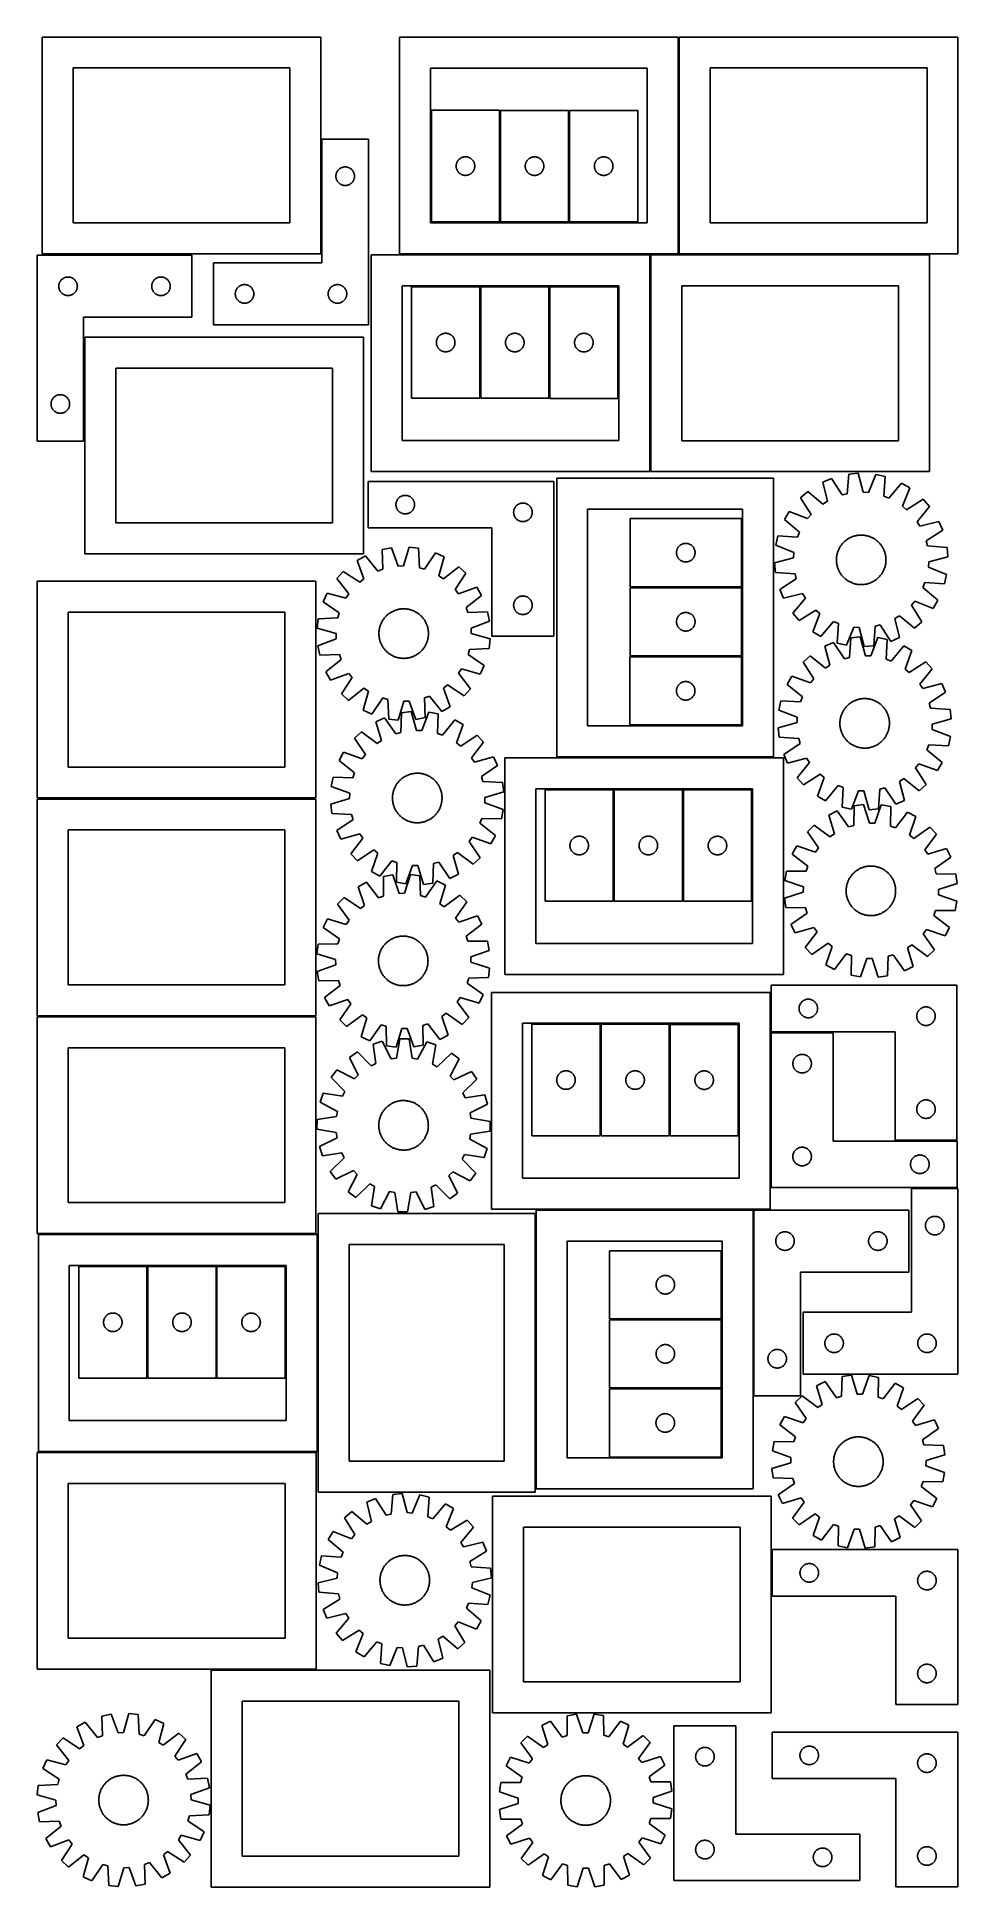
# Model space of a CAD drawing. Header units: millimetres. Extents: x 7 to 1493, y 7 to 2993.
import ezdxf

# ---------------------------------------------------------------- set-up
doc = ezdxf.new("R2010")
doc.units = ezdxf.units.MM
doc.layers.add('CUT', color=7, linetype='CONTINUOUS', true_color=0x000000)

msp = doc.modelspace()

# ---------------------------------------------------------------- linework, layer by layer
at = {"layer": 'CUT'}
for p, q in [((464.74608, 2993.4839), (14.74608, 2993.4839)), ((14.74608, 2993.4839), (14.74608, 2643.4839)), ((464.74608, 2643.4839), (464.74608, 2993.4839)), ((1041.682421, 2993.411634), (591.682421, 2993.411634)), ((591.682421, 2993.411634), (591.682421, 2643.411634)), ((1041.682421, 2643.411634), (1041.682421, 2993.411634)), ((1493.428993, 2993.455867), (1043.428993, 2993.455867)), ((1043.428993, 2993.455867), (1043.428993, 2643.455867)), ((1493.428993, 2643.455867), (1493.428993, 2993.455867)), ((414.74608, 2943.4839), (64.74608, 2943.4839)), ((64.74608, 2943.4839), (64.74608, 2693.4839)), ((414.74608, 2693.4839), (414.74608, 2943.4839)), ((991.682421, 2943.411634), (641.682421, 2943.411634)), ((641.682421, 2943.411634), (641.682421, 2693.411634)), ((991.682421, 2693.411634), (991.682421, 2943.411634)), ((1443.428993, 2943.455867), (1093.428993, 2943.455867)), ((1093.428993, 2943.455867), (1093.428993, 2693.455867)), ((1443.428993, 2693.455867), (1443.428993, 2943.455867)), ((753.254949, 2875.08606), (643.254949, 2875.08606)), ((643.254949, 2875.08606), (643.254949, 2695.08606)), ((753.254949, 2695.08606), (753.254949, 2875.08606)), ((864.775, 2874.982361), (754.775, 2874.982361)), ((754.775, 2874.982361), (754.775, 2694.982361)), ((864.775, 2694.982361), (864.775, 2874.982361)), ((866.377183, 2874.987592), (866.377183, 2694.987592)), ((976.377183, 2874.987592), (866.377183, 2874.987592)), ((976.377183, 2694.987592), (976.377183, 2874.987592)), ((541.593597, 2828.687287), (466.593597, 2828.687287)), ((466.593597, 2828.687287), (466.593597, 2628.687287)), ((541.593597, 2528.687287), (541.593597, 2828.687287)), ((492.096008, 2777.690501), (492.57539, 2778.296184)), ((492.57539, 2778.296184), (493.085317, 2778.876387)), ((493.085317, 2778.876387), (493.624435, 2779.42957)), ((493.624435, 2779.42957), (494.191315, 2779.954266)), ((494.191315, 2779.954266), (494.784455, 2780.449084)), ((494.784455, 2780.449084), (495.402281, 2780.912712)), ((495.402281, 2780.912712), (496.043154, 2781.34392)), ((496.043154, 2781.34392), (496.705376, 2781.741565)), ((496.705376, 2781.741565), (497.38719, 2782.104593)), ((497.38719, 2782.104593), (498.086788, 2782.43204)), ((498.086788, 2782.43204), (498.802316, 2782.723039)), ((498.802316, 2782.723039), (499.531875, 2782.976817)), ((499.531875, 2782.976817), (500.27353, 2783.192703)), ((500.27353, 2783.192703), (501.025316, 2783.370122)), ((501.025316, 2783.370122), (501.785238, 2783.508605)), ((501.785238, 2783.508605), (502.551282, 2783.607785)), ((502.551282, 2783.607785), (503.321416, 2783.667398)), ((503.321416, 2783.667398), (504.093597, 2783.687287)), ((504.093597, 2783.687287), (504.865778, 2783.667398)), ((504.865778, 2783.667398), (505.635912, 2783.607785)), ((505.635912, 2783.607785), (506.401956, 2783.508605)), ((506.401956, 2783.508605), (507.161878, 2783.370122)), ((507.161878, 2783.370122), (507.913664, 2783.192703)), ((507.913664, 2783.192703), (508.655319, 2782.976817)), ((508.655319, 2782.976817), (509.384878, 2782.723039)), ((509.384878, 2782.723039), (510.100406, 2782.43204)), ((510.100406, 2782.43204), (510.800004, 2782.104593)), ((510.800004, 2782.104593), (511.481818, 2781.741565)), ((511.481818, 2781.741565), (512.14404, 2781.34392)), ((512.14404, 2781.34392), (512.784913, 2780.912712)), ((512.784913, 2780.912712), (513.402739, 2780.449084)), ((513.402739, 2780.449084), (513.995879, 2779.954266)), ((513.995879, 2779.954266), (514.562759, 2779.42957)), ((514.562759, 2779.42957), (515.101878, 2778.876387)), ((515.101878, 2778.876387), (515.611804, 2778.296184)), ((515.611804, 2778.296184), (516.091186, 2777.690501)), ((683.259922, 2785.472278), (683.299687, 2786.243692)), ((683.259922, 2784.699841), (683.259922, 2785.472278)), ((683.299687, 2783.928428), (683.259922, 2784.699841)), ((683.299687, 2786.243692), (683.379109, 2787.012035)), ((683.379109, 2783.160084), (683.299687, 2783.928428)), ((683.379109, 2787.012035), (683.49798, 2787.775271)), ((683.49798, 2782.396848), (683.379109, 2783.160084)), ((683.49798, 2787.775271), (683.655984, 2788.531376)), ((683.655984, 2781.640744), (683.49798, 2782.396848)), ((683.655984, 2788.531376), (683.852701, 2789.278344)), ((683.852701, 2780.893775), (683.655984, 2781.640744)), ((683.852701, 2789.278344), (684.087611, 2790.014195)), ((684.087611, 2780.157924), (683.852701, 2780.893775)), ((684.087611, 2790.014195), (684.36009, 2790.736978)), ((684.36009, 2779.435141), (684.087611, 2780.157924)), ((684.36009, 2790.736978), (684.669416, 2791.444776)), ((684.669416, 2778.727344), (684.36009, 2779.435141)), ((684.669416, 2791.444776), (685.014767, 2792.135711)), ((685.014767, 2778.036409), (684.669416, 2778.727344)), ((685.014767, 2792.135711), (685.39523, 2792.807952)), ((685.39523, 2777.364168), (685.014767, 2778.036409)), ((685.39523, 2792.807952), (685.809794, 2793.459716)), ((685.809794, 2793.459716), (686.257361, 2794.089274)), ((686.257361, 2794.089274), (686.736743, 2794.694957)), ((686.736743, 2794.694957), (687.246669, 2795.27516)), ((687.246669, 2795.27516), (687.785787, 2795.828343)), ((687.785787, 2795.828343), (688.352668, 2796.353039)), ((688.352668, 2796.353039), (688.945807, 2796.847857)), ((688.945807, 2796.847857), (689.563633, 2797.311485)), ((689.563633, 2797.311485), (690.204507, 2797.742693)), ((690.204507, 2797.742693), (690.866728, 2798.140338)), ((690.866728, 2798.140338), (691.548543, 2798.503366)), ((691.548543, 2798.503366), (692.248141, 2798.830813)), ((692.248141, 2798.830813), (692.963668, 2799.121812)), ((692.963668, 2799.121812), (693.693227, 2799.37559)), ((693.693227, 2799.37559), (694.434883, 2799.591476)), ((694.434883, 2799.591476), (695.186668, 2799.768895)), ((695.186668, 2799.768895), (695.946591, 2799.907378)), ((695.946591, 2799.907378), (696.712635, 2800.006558)), ((696.712635, 2800.006558), (697.482768, 2800.066171)), ((697.482768, 2800.066171), (698.254949, 2800.08606)), ((698.254949, 2800.08606), (699.027131, 2800.066171)), ((699.027131, 2800.066171), (699.797264, 2800.006558)), ((699.797264, 2800.006558), (700.563308, 2799.907378)), ((700.563308, 2799.907378), (701.32323, 2799.768895)), ((701.32323, 2799.768895), (702.075016, 2799.591476)), ((702.075016, 2799.591476), (702.816672, 2799.37559)), ((702.816672, 2799.37559), (703.546231, 2799.121812)), ((703.546231, 2799.121812), (704.261758, 2798.830813)), ((704.261758, 2798.830813), (704.961356, 2798.503366)), ((704.961356, 2798.503366), (705.64317, 2798.140338)), ((705.64317, 2798.140338), (706.305392, 2797.742693)), ((706.305392, 2797.742693), (706.946266, 2797.311485)), ((706.946266, 2797.311485), (707.564092, 2796.847857)), ((707.564092, 2796.847857), (708.157231, 2796.353039)), ((708.157231, 2796.353039), (708.724112, 2795.828343)), ((708.724112, 2795.828343), (709.26323, 2795.27516)), ((709.26323, 2795.27516), (709.773156, 2794.694957)), ((709.773156, 2794.694957), (710.252538, 2794.089274)), ((710.252538, 2794.089274), (710.700105, 2793.459716)), ((710.700105, 2793.459716), (711.114669, 2792.807952)), ((711.114669, 2792.807952), (711.495131, 2792.135711)), ((711.495131, 2778.036409), (711.114669, 2777.364168)), ((711.495131, 2792.135711), (711.840483, 2791.444776)), ((711.840483, 2778.727344), (711.495131, 2778.036409)), ((711.840483, 2791.444776), (712.149809, 2790.736978)), ((712.149809, 2779.435141), (711.840483, 2778.727344)), ((712.149809, 2790.736978), (712.422288, 2790.014195)), ((712.422288, 2780.157924), (712.149809, 2779.435141)), ((712.422288, 2790.014195), (712.657198, 2789.278344)), ((712.657198, 2780.893775), (712.422288, 2780.157924)), ((712.657198, 2789.278344), (712.853915, 2788.531376)), ((712.853915, 2781.640744), (712.657198, 2780.893775)), ((712.853915, 2788.531376), (713.011919, 2787.775271)), ((713.011919, 2782.396848), (712.853915, 2781.640744)), ((713.011919, 2787.775271), (713.13079, 2787.012035)), ((713.13079, 2783.160084), (713.011919, 2782.396848)), ((713.13079, 2787.012035), (713.210212, 2786.243692)), ((713.210212, 2783.928428), (713.13079, 2783.160084)), ((713.210212, 2786.243692), (713.249976, 2785.472278)), ((713.249976, 2784.699841), (713.210212, 2783.928428)), ((713.249976, 2785.472278), (713.249976, 2784.699841)), ((794.779972, 2785.36858), (794.819737, 2786.139993)), ((794.779972, 2784.596142), (794.779972, 2785.36858)), ((794.819737, 2783.824729), (794.779972, 2784.596142)), ((794.819737, 2786.139993), (794.899159, 2786.908336)), ((794.899159, 2783.056386), (794.819737, 2783.824729)), ((794.899159, 2786.908336), (795.01803, 2787.671572)), ((795.01803, 2782.29315), (794.899159, 2783.056386)), ((795.01803, 2787.671572), (795.176034, 2788.427677)), ((795.176034, 2781.537045), (795.01803, 2782.29315)), ((795.176034, 2788.427677), (795.372751, 2789.174645)), ((795.372751, 2780.790076), (795.176034, 2781.537045)), ((795.372751, 2789.174645), (795.607661, 2789.910497)), ((795.607661, 2780.054225), (795.372751, 2780.790076)), ((795.607661, 2789.910497), (795.88014, 2790.633279)), ((795.88014, 2779.331443), (795.607661, 2780.054225)), ((795.88014, 2790.633279), (796.189466, 2791.341077)), ((796.189466, 2778.623645), (795.88014, 2779.331443)), ((796.189466, 2791.341077), (796.534818, 2792.032012)), ((796.534818, 2777.93271), (796.189466, 2778.623645)), ((796.534818, 2792.032012), (796.91528, 2792.704253)), ((796.91528, 2777.260469), (796.534818, 2777.93271)), ((796.91528, 2792.704253), (797.329844, 2793.356017)), ((797.329844, 2793.356017), (797.777411, 2793.985575)), ((797.777411, 2793.985575), (798.256793, 2794.591259)), ((798.256793, 2794.591259), (798.766719, 2795.171461)), ((798.766719, 2795.171461), (799.305837, 2795.724644)), ((799.305837, 2795.724644), (799.872718, 2796.24934)), ((799.872718, 2796.24934), (800.465857, 2796.744158)), ((800.465857, 2796.744158), (801.083683, 2797.207786)), ((801.083683, 2797.207786), (801.724557, 2797.638994)), ((801.724557, 2797.638994), (802.386778, 2798.03664)), ((802.386778, 2798.03664), (803.068593, 2798.399667)), ((803.068593, 2798.399667), (803.768191, 2798.727115)), ((803.768191, 2798.727115), (804.483718, 2799.018113)), ((804.483718, 2799.018113), (805.213277, 2799.271892)), ((805.213277, 2799.271892), (805.954933, 2799.487777)), ((805.954933, 2799.487777), (806.706719, 2799.665196)), ((806.706719, 2799.665196), (807.466641, 2799.803679)), ((807.466641, 2799.803679), (808.232685, 2799.902859)), ((808.232685, 2799.902859), (809.002818, 2799.962472)), ((809.002818, 2799.962472), (809.775, 2799.982361)), ((809.775, 2799.982361), (810.547181, 2799.962472)), ((810.547181, 2799.962472), (811.317314, 2799.902859)), ((811.317314, 2799.902859), (812.083358, 2799.803679)), ((812.083358, 2799.803679), (812.843281, 2799.665196)), ((812.843281, 2799.665196), (813.595066, 2799.487777)), ((813.595066, 2799.487777), (814.336722, 2799.271892)), ((814.336722, 2799.271892), (815.066281, 2799.018113)), ((815.066281, 2799.018113), (815.781808, 2798.727115)), ((815.781808, 2798.727115), (816.481406, 2798.399667)), ((816.481406, 2798.399667), (817.163221, 2798.03664)), ((817.163221, 2798.03664), (817.825442, 2797.638994)), ((817.825442, 2797.638994), (818.466316, 2797.207786)), ((818.466316, 2797.207786), (819.084142, 2796.744158)), ((819.084142, 2796.744158), (819.677281, 2796.24934)), ((819.677281, 2796.24934), (820.244162, 2795.724644)), ((820.244162, 2795.724644), (820.78328, 2795.171461)), ((820.78328, 2795.171461), (821.293206, 2794.591259)), ((821.293206, 2794.591259), (821.772588, 2793.985575)), ((821.772588, 2793.985575), (822.220155, 2793.356017)), ((822.220155, 2793.356017), (822.634719, 2792.704253)), ((822.634719, 2792.704253), (823.015181, 2792.032012)), ((823.015181, 2777.93271), (822.634719, 2777.260469)), ((823.015181, 2792.032012), (823.360533, 2791.341077)), ((823.360533, 2778.623645), (823.015181, 2777.93271)), ((823.360533, 2791.341077), (823.669859, 2790.633279)), ((823.669859, 2779.331443), (823.360533, 2778.623645)), ((823.669859, 2790.633279), (823.942338, 2789.910497)), ((823.942338, 2780.054225), (823.669859, 2779.331443)), ((823.942338, 2789.910497), (824.177248, 2789.174645)), ((824.177248, 2780.790076), (823.942338, 2780.054225)), ((824.177248, 2789.174645), (824.373965, 2788.427677)), ((824.373965, 2781.537045), (824.177248, 2780.790076)), ((824.373965, 2788.427677), (824.531969, 2787.671572)), ((824.531969, 2782.29315), (824.373965, 2781.537045)), ((824.531969, 2787.671572), (824.65084, 2786.908336)), ((824.65084, 2783.056386), (824.531969, 2782.29315)), ((824.65084, 2786.908336), (824.730262, 2786.139993)), ((824.730262, 2783.824729), (824.65084, 2783.056386)), ((824.730262, 2786.139993), (824.770027, 2785.36858)), ((824.770027, 2784.596142), (824.730262, 2783.824729)), ((824.770027, 2785.36858), (824.770027, 2784.596142)), ((906.382156, 2785.37381), (906.42192, 2786.145224)), ((906.382156, 2784.601373), (906.382156, 2785.37381)), ((906.42192, 2783.82996), (906.382156, 2784.601373)), ((906.42192, 2786.145224), (906.501343, 2786.913567)), ((906.501343, 2783.061616), (906.42192, 2783.82996)), ((906.501343, 2786.913567), (906.620213, 2787.676803)), ((906.620213, 2782.29838), (906.501343, 2783.061616)), ((906.620213, 2787.676803), (906.778217, 2788.432908)), ((906.778217, 2781.542276), (906.620213, 2782.29838)), ((906.778217, 2788.432908), (906.974935, 2789.179876)), ((906.974935, 2780.795307), (906.778217, 2781.542276)), ((906.974935, 2789.179876), (907.209844, 2789.915727)), ((907.209844, 2780.059456), (906.974935, 2780.795307)), ((907.209844, 2789.915727), (907.482323, 2790.63851)), ((907.482323, 2779.336673), (907.209844, 2780.059456)), ((907.482323, 2790.63851), (907.791649, 2791.346308)), ((907.791649, 2778.628876), (907.482323, 2779.336673)), ((907.791649, 2791.346308), (908.137001, 2792.037243)), ((908.137001, 2777.937941), (907.791649, 2778.628876)), ((908.137001, 2792.037243), (908.517463, 2792.709484)), ((908.517463, 2777.2657), (908.137001, 2777.937941)), ((908.517463, 2792.709484), (908.932027, 2793.361248)), ((908.932027, 2793.361248), (909.379594, 2793.990806)), ((909.379594, 2793.990806), (909.858976, 2794.596489)), ((909.858976, 2794.596489), (910.368902, 2795.176692)), ((910.368902, 2795.176692), (910.90802, 2795.729874)), ((910.90802, 2795.729874), (911.474901, 2796.254571)), ((911.474901, 2796.254571), (912.06804, 2796.749389)), ((912.06804, 2796.749389), (912.685866, 2797.213017)), ((912.685866, 2797.213017), (913.32674, 2797.644225)), ((913.32674, 2797.644225), (913.988962, 2798.04187)), ((913.988962, 2798.04187), (914.670776, 2798.404898)), ((914.670776, 2798.404898), (915.370374, 2798.732345)), ((915.370374, 2798.732345), (916.085901, 2799.023344)), ((916.085901, 2799.023344), (916.81546, 2799.277122)), ((916.81546, 2799.277122), (917.557116, 2799.493008)), ((917.557116, 2799.493008), (918.308902, 2799.670427)), ((918.308902, 2799.670427), (919.068824, 2799.80891)), ((919.068824, 2799.80891), (919.834868, 2799.90809)), ((919.834868, 2799.90809), (920.605001, 2799.967703)), ((920.605001, 2799.967703), (921.377183, 2799.987592)), ((921.377183, 2799.987592), (922.149364, 2799.967703)), ((922.149364, 2799.967703), (922.919498, 2799.90809)), ((922.919498, 2799.90809), (923.685541, 2799.80891)), ((923.685541, 2799.80891), (924.445464, 2799.670427)), ((924.445464, 2799.670427), (925.197249, 2799.493008)), ((925.197249, 2799.493008), (925.938905, 2799.277122)), ((925.938905, 2799.277122), (926.668464, 2799.023344)), ((926.668464, 2799.023344), (927.383991, 2798.732345)), ((927.383991, 2798.732345), (928.08359, 2798.404898)), ((928.08359, 2798.404898), (928.765404, 2798.04187)), ((928.765404, 2798.04187), (929.427626, 2797.644225)), ((929.427626, 2797.644225), (930.068499, 2797.213017)), ((930.068499, 2797.213017), (930.686325, 2796.749389)), ((930.686325, 2796.749389), (931.279464, 2796.254571)), ((931.279464, 2796.254571), (931.846345, 2795.729874)), ((931.846345, 2795.729874), (932.385463, 2795.176692)), ((932.385463, 2795.176692), (932.895389, 2794.596489)), ((932.895389, 2794.596489), (933.374771, 2793.990806)), ((933.374771, 2793.990806), (933.822338, 2793.361248)), ((933.822338, 2793.361248), (934.236902, 2792.709484)), ((934.236902, 2792.709484), (934.617365, 2792.037243)), ((934.617365, 2777.937941), (934.236902, 2777.2657)), ((934.617365, 2792.037243), (934.962717, 2791.346308)), ((934.962717, 2778.628876), (934.617365, 2777.937941)), ((934.962717, 2791.346308), (935.272042, 2790.63851)), ((935.272042, 2779.336673), (934.962717, 2778.628876)), ((935.272042, 2790.63851), (935.544521, 2789.915727)), ((935.544521, 2780.059456), (935.272042, 2779.336673)), ((935.544521, 2789.915727), (935.779431, 2789.179876)), ((935.779431, 2780.795307), (935.544521, 2780.059456)), ((935.779431, 2789.179876), (935.976148, 2788.432908)), ((935.976148, 2781.542276), (935.779431, 2780.795307)), ((935.976148, 2788.432908), (936.134152, 2787.676803)), ((936.134152, 2782.29838), (935.976148, 2781.542276)), ((936.134152, 2787.676803), (936.253023, 2786.913567)), ((936.253023, 2783.061616), (936.134152, 2782.29838)), ((936.253023, 2786.913567), (936.332446, 2786.145224)), ((936.332446, 2783.82996), (936.253023, 2783.061616)), ((936.332446, 2786.145224), (936.37221, 2785.37381)), ((936.37221, 2784.601373), (936.332446, 2783.82996)), ((936.37221, 2785.37381), (936.37221, 2784.601373)), ((489.09857, 2769.073505), (489.138334, 2769.844919)), ((489.09857, 2768.301068), (489.09857, 2769.073505)), ((489.138334, 2767.529655), (489.09857, 2768.301068)), ((489.138334, 2769.844919), (489.217757, 2770.613262)), ((489.217757, 2766.761311), (489.138334, 2767.529655)), ((489.217757, 2770.613262), (489.336628, 2771.376498)), ((489.336628, 2765.998075), (489.217757, 2766.761311)), ((489.336628, 2771.376498), (489.494631, 2772.132603)), ((489.494631, 2765.241971), (489.336628, 2765.998075)), ((489.494631, 2772.132603), (489.691349, 2772.879571)), ((489.691349, 2764.495002), (489.494631, 2765.241971)), ((489.691349, 2772.879571), (489.926259, 2773.615423)), ((489.926259, 2763.759151), (489.691349, 2764.495002)), ((489.926259, 2773.615423), (490.198737, 2774.338205)), ((490.198737, 2763.036368), (489.926259, 2763.759151)), ((490.198737, 2774.338205), (490.508063, 2775.046003)), ((490.508063, 2762.328571), (490.198737, 2763.036368)), ((490.508063, 2775.046003), (490.853415, 2775.736938)), ((490.853415, 2761.637636), (490.508063, 2762.328571)), ((490.853415, 2775.736938), (491.233878, 2776.409179)), ((491.233878, 2760.965395), (490.853415, 2761.637636)), ((491.233878, 2776.409179), (491.648442, 2777.060943)), ((491.648442, 2760.313631), (491.233878, 2760.965395)), ((491.648442, 2777.060943), (492.096008, 2777.690501)), ((492.096008, 2759.684073), (491.648442, 2760.313631)), ((492.57539, 2759.078389), (492.096008, 2759.684073)), ((493.085317, 2758.498187), (492.57539, 2759.078389)), ((493.624435, 2757.945004), (493.085317, 2758.498187)), ((494.191315, 2757.420308), (493.624435, 2757.945004)), ((494.784455, 2756.92549), (494.191315, 2757.420308)), ((495.402281, 2756.461862), (494.784455, 2756.92549)), ((496.043154, 2756.030653), (495.402281, 2756.461862)), ((496.705376, 2755.633008), (496.043154, 2756.030653)), ((497.38719, 2755.269981), (496.705376, 2755.633008)), ((498.086788, 2754.942533), (497.38719, 2755.269981)), ((498.802316, 2754.651534), (498.086788, 2754.942533)), ((499.531875, 2754.397756), (498.802316, 2754.651534)), ((500.27353, 2754.181871), (499.531875, 2754.397756)), ((501.025316, 2754.004452), (500.27353, 2754.181871)), ((501.785238, 2753.865968), (501.025316, 2754.004452)), ((502.551282, 2753.766789), (501.785238, 2753.865968)), ((503.321416, 2753.707175), (502.551282, 2753.766789)), ((504.093597, 2753.687287), (503.321416, 2753.707175)), ((504.865778, 2753.707175), (504.093597, 2753.687287)), ((505.635912, 2753.766789), (504.865778, 2753.707175)), ((506.401956, 2753.865968), (505.635912, 2753.766789)), ((507.161878, 2754.004452), (506.401956, 2753.865968)), ((507.913664, 2754.181871), (507.161878, 2754.004452)), ((508.655319, 2754.397756), (507.913664, 2754.181871)), ((509.384878, 2754.651534), (508.655319, 2754.397756)), ((510.100406, 2754.942533), (509.384878, 2754.651534)), ((510.800004, 2755.269981), (510.100406, 2754.942533)), ((511.481818, 2755.633008), (510.800004, 2755.269981)), ((512.14404, 2756.030653), (511.481818, 2755.633008)), ((512.784913, 2756.461862), (512.14404, 2756.030653)), ((513.402739, 2756.92549), (512.784913, 2756.461862)), ((513.995879, 2757.420308), (513.402739, 2756.92549)), ((514.562759, 2757.945004), (513.995879, 2757.420308)), ((515.101878, 2758.498187), (514.562759, 2757.945004)), ((515.611804, 2759.078389), (515.101878, 2758.498187)), ((516.091186, 2759.684073), (515.611804, 2759.078389)), ((516.091186, 2777.690501), (516.538752, 2777.060943)), ((516.538752, 2760.313631), (516.091186, 2759.684073)), ((516.538752, 2777.060943), (516.953316, 2776.409179)), ((516.953316, 2760.965395), (516.538752, 2760.313631)), ((516.953316, 2776.409179), (517.333779, 2775.736938)), ((517.333779, 2761.637636), (516.953316, 2760.965395)), ((517.333779, 2775.736938), (517.679131, 2775.046003)), ((517.679131, 2762.328571), (517.333779, 2761.637636)), ((517.679131, 2775.046003), (517.988457, 2774.338205)), ((517.988457, 2763.036368), (517.679131, 2762.328571)), ((517.988457, 2774.338205), (518.260935, 2773.615423)), ((518.260935, 2763.759151), (517.988457, 2763.036368)), ((518.260935, 2773.615423), (518.495845, 2772.879571)), ((518.495845, 2764.495002), (518.260935, 2763.759151)), ((518.495845, 2772.879571), (518.692563, 2772.132603)), ((518.692563, 2765.241971), (518.495845, 2764.495002)), ((518.692563, 2772.132603), (518.850566, 2771.376498)), ((518.850566, 2765.998075), (518.692563, 2765.241971)), ((518.850566, 2771.376498), (518.969437, 2770.613262)), ((518.969437, 2766.761311), (518.850566, 2765.998075)), ((518.969437, 2770.613262), (519.04886, 2769.844919)), ((519.04886, 2767.529655), (518.969437, 2766.761311)), ((519.04886, 2769.844919), (519.088624, 2769.073505)), ((519.088624, 2768.301068), (519.04886, 2767.529655)), ((519.088624, 2769.073505), (519.088624, 2768.301068)), ((685.809794, 2776.712404), (685.39523, 2777.364168)), ((686.257361, 2776.082845), (685.809794, 2776.712404)), ((686.736743, 2775.477162), (686.257361, 2776.082845)), ((687.246669, 2774.89696), (686.736743, 2775.477162)), ((687.785787, 2774.343777), (687.246669, 2774.89696)), ((688.352668, 2773.819081), (687.785787, 2774.343777)), ((688.945807, 2773.324263), (688.352668, 2773.819081)), ((689.563633, 2772.860635), (688.945807, 2773.324263)), ((690.204507, 2772.429426), (689.563633, 2772.860635)), ((690.866728, 2772.031781), (690.204507, 2772.429426)), ((691.548543, 2771.668753), (690.866728, 2772.031781)), ((692.248141, 2771.341306), (691.548543, 2771.668753)), ((692.963668, 2771.050307), (692.248141, 2771.341306)), ((693.693227, 2770.796529), (692.963668, 2771.050307)), ((694.434883, 2770.580644), (693.693227, 2770.796529)), ((695.186668, 2770.403224), (694.434883, 2770.580644)), ((695.946591, 2770.264741), (695.186668, 2770.403224)), ((696.712635, 2770.165562), (695.946591, 2770.264741)), ((697.482768, 2770.105948), (696.712635, 2770.165562)), ((698.254949, 2770.08606), (697.482768, 2770.105948)), ((699.027131, 2770.105948), (698.254949, 2770.08606)), ((699.797264, 2770.165562), (699.027131, 2770.105948)), ((700.563308, 2770.264741), (699.797264, 2770.165562)), ((701.32323, 2770.403224), (700.563308, 2770.264741)), ((702.075016, 2770.580644), (701.32323, 2770.403224)), ((702.816672, 2770.796529), (702.075016, 2770.580644)), ((703.546231, 2771.050307), (702.816672, 2770.796529)), ((704.261758, 2771.341306), (703.546231, 2771.050307)), ((704.961356, 2771.668753), (704.261758, 2771.341306)), ((705.64317, 2772.031781), (704.961356, 2771.668753)), ((706.305392, 2772.429426), (705.64317, 2772.031781)), ((706.946266, 2772.860635), (706.305392, 2772.429426)), ((707.564092, 2773.324263), (706.946266, 2772.860635)), ((708.157231, 2773.819081), (707.564092, 2773.324263)), ((708.724112, 2774.343777), (708.157231, 2773.819081)), ((709.26323, 2774.89696), (708.724112, 2774.343777)), ((709.773156, 2775.477162), (709.26323, 2774.89696)), ((710.252538, 2776.082845), (709.773156, 2775.477162)), ((710.700105, 2776.712404), (710.252538, 2776.082845)), ((711.114669, 2777.364168), (710.700105, 2776.712404)), ((797.329844, 2776.608705), (796.91528, 2777.260469)), ((797.777411, 2775.979147), (797.329844, 2776.608705)), ((798.256793, 2775.373463), (797.777411, 2775.979147)), ((798.766719, 2774.793261), (798.256793, 2775.373463)), ((799.305837, 2774.240078), (798.766719, 2774.793261)), ((799.872718, 2773.715382), (799.305837, 2774.240078)), ((800.465857, 2773.220564), (799.872718, 2773.715382)), ((801.083683, 2772.756936), (800.465857, 2773.220564)), ((801.724557, 2772.325728), (801.083683, 2772.756936)), ((802.386778, 2771.928082), (801.724557, 2772.325728)), ((803.068593, 2771.565055), (802.386778, 2771.928082)), ((803.768191, 2771.237607), (803.068593, 2771.565055)), ((804.483718, 2770.946609), (803.768191, 2771.237607)), ((805.213277, 2770.69283), (804.483718, 2770.946609)), ((805.954933, 2770.476945), (805.213277, 2770.69283)), ((806.706719, 2770.299526), (805.954933, 2770.476945)), ((807.466641, 2770.161043), (806.706719, 2770.299526)), ((808.232685, 2770.061863), (807.466641, 2770.161043)), ((809.002818, 2770.00225), (808.232685, 2770.061863)), ((809.775, 2769.982361), (809.002818, 2770.00225)), ((810.547181, 2770.00225), (809.775, 2769.982361)), ((811.317314, 2770.061863), (810.547181, 2770.00225)), ((812.083358, 2770.161043), (811.317314, 2770.061863)), ((812.843281, 2770.299526), (812.083358, 2770.161043)), ((813.595066, 2770.476945), (812.843281, 2770.299526)), ((814.336722, 2770.69283), (813.595066, 2770.476945)), ((815.066281, 2770.946609), (814.336722, 2770.69283)), ((815.781808, 2771.237607), (815.066281, 2770.946609)), ((816.481406, 2771.565055), (815.781808, 2771.237607)), ((817.163221, 2771.928082), (816.481406, 2771.565055)), ((817.825442, 2772.325728), (817.163221, 2771.928082)), ((818.466316, 2772.756936), (817.825442, 2772.325728)), ((819.084142, 2773.220564), (818.466316, 2772.756936)), ((819.677281, 2773.715382), (819.084142, 2773.220564)), ((820.244162, 2774.240078), (819.677281, 2773.715382)), ((820.78328, 2774.793261), (820.244162, 2774.240078)), ((821.293206, 2775.373463), (820.78328, 2774.793261)), ((821.772588, 2775.979147), (821.293206, 2775.373463)), ((822.220155, 2776.608705), (821.772588, 2775.979147)), ((822.634719, 2777.260469), (822.220155, 2776.608705)), ((908.932027, 2776.613936), (908.517463, 2777.2657)), ((909.379594, 2775.984377), (908.932027, 2776.613936)), ((909.858976, 2775.378694), (909.379594, 2775.984377)), ((910.368902, 2774.798492), (909.858976, 2775.378694)), ((910.90802, 2774.245309), (910.368902, 2774.798492)), ((911.474901, 2773.720613), (910.90802, 2774.245309)), ((912.06804, 2773.225795), (911.474901, 2773.720613)), ((912.685866, 2772.762167), (912.06804, 2773.225795)), ((913.32674, 2772.330958), (912.685866, 2772.762167)), ((913.988962, 2771.933313), (913.32674, 2772.330958)), ((914.670776, 2771.570285), (913.988962, 2771.933313)), ((915.370374, 2771.242838), (914.670776, 2771.570285)), ((916.085901, 2770.951839), (915.370374, 2771.242838)), ((916.81546, 2770.698061), (916.085901, 2770.951839)), ((917.557116, 2770.482176), (916.81546, 2770.698061)), ((918.308902, 2770.304756), (917.557116, 2770.482176)), ((919.068824, 2770.166273), (918.308902, 2770.304756)), ((919.834868, 2770.067094), (919.068824, 2770.166273)), ((920.605001, 2770.00748), (919.834868, 2770.067094)), ((921.377183, 2769.987592), (920.605001, 2770.00748)), ((922.149364, 2770.00748), (921.377183, 2769.987592)), ((922.919498, 2770.067094), (922.149364, 2770.00748)), ((923.685541, 2770.166273), (922.919498, 2770.067094)), ((924.445464, 2770.304756), (923.685541, 2770.166273)), ((925.197249, 2770.482176), (924.445464, 2770.304756)), ((925.938905, 2770.698061), (925.197249, 2770.482176)), ((926.668464, 2770.951839), (925.938905, 2770.698061)), ((927.383991, 2771.242838), (926.668464, 2770.951839)), ((928.08359, 2771.570285), (927.383991, 2771.242838)), ((928.765404, 2771.933313), (928.08359, 2771.570285)), ((929.427626, 2772.330958), (928.765404, 2771.933313)), ((930.068499, 2772.762167), (929.427626, 2772.330958)), ((930.686325, 2773.225795), (930.068499, 2772.762167)), ((931.279464, 2773.720613), (930.686325, 2773.225795)), ((931.846345, 2774.245309), (931.279464, 2773.720613)), ((932.385463, 2774.798492), (931.846345, 2774.245309)), ((932.895389, 2775.378694), (932.385463, 2774.798492)), ((933.374771, 2775.984377), (932.895389, 2775.378694)), ((933.822338, 2776.613936), (933.374771, 2775.984377)), ((934.236902, 2777.2657), (933.822338, 2776.613936)), ((64.74608, 2693.4839), (414.74608, 2693.4839)), ((641.682421, 2693.411634), (991.682421, 2693.411634)), ((643.254949, 2695.08606), (753.254949, 2695.08606)), ((754.775, 2694.982361), (864.775, 2694.982361)), ((866.377183, 2694.987592), (976.377183, 2694.987592)), ((1093.428993, 2693.455867), (1443.428993, 2693.455867)), ((6.666097, 2640.971214), (6.666097, 2340.971214)), ((256.666097, 2640.971214), (6.666097, 2640.971214)), ((14.74608, 2643.4839), (464.74608, 2643.4839)), ((256.666097, 2540.971214), (256.666097, 2640.971214)), ((466.593597, 2628.687287), (291.593597, 2628.687287)), ((291.593597, 2628.687287), (291.593597, 2528.687287)), ((995.981086, 2641.745661), (545.981086, 2641.745661)), ((545.981086, 2641.745661), (545.981086, 2291.745661)), ((591.682421, 2643.411634), (1041.682421, 2643.411634)), ((995.981086, 2291.745661), (995.981086, 2641.745661)), ((1447.509285, 2641.682917), (997.509285, 2641.682917)), ((997.509285, 2641.682917), (997.509285, 2291.682917)), ((1043.428993, 2643.455867), (1493.428993, 2643.455867)), ((1447.509285, 2291.682917), (1447.509285, 2641.682917)), ((43.425916, 2598.020865), (43.806378, 2598.693106)), ((43.806378, 2598.693106), (44.220942, 2599.34487)), ((44.220942, 2599.34487), (44.668509, 2599.974428)), ((44.668509, 2599.974428), (45.147891, 2600.580112)), ((45.147891, 2600.580112), (45.657817, 2601.160314)), ((45.657817, 2601.160314), (46.196935, 2601.713497)), ((46.196935, 2601.713497), (46.763816, 2602.238193)), ((46.763816, 2602.238193), (47.356955, 2602.733011)), ((47.356955, 2602.733011), (47.974781, 2603.196639)), ((47.974781, 2603.196639), (48.615655, 2603.627848)), ((48.615655, 2603.627848), (49.277876, 2604.025493)), ((49.277876, 2604.025493), (49.959691, 2604.388521)), ((49.959691, 2604.388521), (50.659289, 2604.715968)), ((50.659289, 2604.715968), (51.374816, 2605.006967)), ((51.374816, 2605.006967), (52.104375, 2605.260745)), ((52.104375, 2605.260745), (52.846031, 2605.47663)), ((52.846031, 2605.47663), (53.597816, 2605.65405)), ((53.597816, 2605.65405), (54.357739, 2605.792533)), ((54.357739, 2605.792533), (55.123783, 2605.891712)), ((55.123783, 2605.891712), (55.893916, 2605.951326)), ((55.893916, 2605.951326), (56.666097, 2605.971214)), ((56.666097, 2605.971214), (57.438279, 2605.951326)), ((57.438279, 2605.951326), (58.208412, 2605.891712)), ((58.208412, 2605.891712), (58.974456, 2605.792533)), ((58.974456, 2605.792533), (59.734378, 2605.65405)), ((59.734378, 2605.65405), (60.486164, 2605.47663)), ((60.486164, 2605.47663), (61.22782, 2605.260745)), ((61.22782, 2605.260745), (61.957379, 2605.006967)), ((61.957379, 2605.006967), (62.672906, 2604.715968)), ((62.672906, 2604.715968), (63.372504, 2604.388521)), ((63.372504, 2604.388521), (64.054319, 2604.025493)), ((64.054319, 2604.025493), (64.71654, 2603.627848)), ((64.71654, 2603.627848), (65.357414, 2603.196639)), ((65.357414, 2603.196639), (65.97524, 2602.733011)), ((65.97524, 2602.733011), (66.568379, 2602.238193)), ((66.568379, 2602.238193), (67.13526, 2601.713497)), ((67.13526, 2601.713497), (67.674378, 2601.160314)), ((67.674378, 2601.160314), (68.184304, 2600.580112)), ((68.184304, 2600.580112), (68.663686, 2599.974428)), ((68.663686, 2599.974428), (69.111253, 2599.34487)), ((69.111253, 2599.34487), (69.525817, 2598.693106)), ((69.525817, 2598.693106), (69.906279, 2598.020865)), ((193.425916, 2598.020865), (193.806378, 2598.693106)), ((193.806378, 2598.693106), (194.220942, 2599.34487)), ((194.220942, 2599.34487), (194.668509, 2599.974428)), ((194.668509, 2599.974428), (195.147891, 2600.580112)), ((195.147891, 2600.580112), (195.657817, 2601.160314)), ((195.657817, 2601.160314), (196.196935, 2601.713497)), ((196.196935, 2601.713497), (196.763816, 2602.238193)), ((196.763816, 2602.238193), (197.356955, 2602.733011)), ((197.356955, 2602.733011), (197.974781, 2603.196639)), ((197.974781, 2603.196639), (198.615655, 2603.627848)), ((198.615655, 2603.627848), (199.277876, 2604.025493)), ((199.277876, 2604.025493), (199.959691, 2604.388521)), ((199.959691, 2604.388521), (200.659289, 2604.715968)), ((200.659289, 2604.715968), (201.374816, 2605.006967)), ((201.374816, 2605.006967), (202.104375, 2605.260745)), ((202.104375, 2605.260745), (202.846031, 2605.47663)), ((202.846031, 2605.47663), (203.597816, 2605.65405)), ((203.597816, 2605.65405), (204.357739, 2605.792533)), ((204.357739, 2605.792533), (205.123783, 2605.891712)), ((205.123783, 2605.891712), (205.893916, 2605.951326)), ((205.893916, 2605.951326), (206.666097, 2605.971214)), ((206.666097, 2605.971214), (207.438279, 2605.951326)), ((207.438279, 2605.951326), (208.208412, 2605.891712)), ((208.208412, 2605.891712), (208.974456, 2605.792533)), ((208.974456, 2605.792533), (209.734378, 2605.65405)), ((209.734378, 2605.65405), (210.486164, 2605.47663)), ((210.486164, 2605.47663), (211.22782, 2605.260745)), ((211.22782, 2605.260745), (211.957379, 2605.006967)), ((211.957379, 2605.006967), (212.672906, 2604.715968)), ((212.672906, 2604.715968), (213.372504, 2604.388521)), ((213.372504, 2604.388521), (214.054319, 2604.025493)), ((214.054319, 2604.025493), (214.71654, 2603.627848)), ((214.71654, 2603.627848), (215.357414, 2603.196639)), ((215.357414, 2603.196639), (215.97524, 2602.733011)), ((215.97524, 2602.733011), (216.568379, 2602.238193)), ((216.568379, 2602.238193), (217.13526, 2601.713497)), ((217.13526, 2601.713497), (217.674378, 2601.160314)), ((217.674378, 2601.160314), (218.184304, 2600.580112)), ((218.184304, 2600.580112), (218.663686, 2599.974428)), ((218.663686, 2599.974428), (219.111253, 2599.34487)), ((219.111253, 2599.34487), (219.525817, 2598.693106)), ((219.525817, 2598.693106), (219.906279, 2598.020865)), ((41.67107, 2591.357433), (41.710835, 2592.128846)), ((41.67107, 2590.584996), (41.67107, 2591.357433)), ((41.710835, 2589.813582), (41.67107, 2590.584996)), ((41.710835, 2592.128846), (41.790257, 2592.89719)), ((41.790257, 2589.045239), (41.710835, 2589.813582)), ((41.790257, 2592.89719), (41.909128, 2593.660426)), ((41.909128, 2588.282003), (41.790257, 2589.045239)), ((41.909128, 2593.660426), (42.067132, 2594.41653)), ((42.067132, 2587.525898), (41.909128, 2588.282003)), ((42.067132, 2594.41653), (42.263849, 2595.163499)), ((42.263849, 2586.77893), (42.067132, 2587.525898)), ((42.263849, 2595.163499), (42.498759, 2595.89935)), ((42.498759, 2586.043079), (42.263849, 2586.77893)), ((42.498759, 2595.89935), (42.771238, 2596.622133)), ((42.771238, 2585.320296), (42.498759, 2586.043079)), ((42.771238, 2596.622133), (43.080564, 2597.32993)), ((43.080564, 2584.612498), (42.771238, 2585.320296)), ((43.080564, 2597.32993), (43.425916, 2598.020865)), ((43.425916, 2583.921563), (43.080564, 2584.612498)), ((43.806378, 2583.249322), (43.425916, 2583.921563)), ((44.220942, 2582.597558), (43.806378, 2583.249322)), ((44.668509, 2581.968), (44.220942, 2582.597558)), ((45.147891, 2581.362317), (44.668509, 2581.968)), ((45.657817, 2580.782114), (45.147891, 2581.362317)), ((46.196935, 2580.228931), (45.657817, 2580.782114)), ((46.763816, 2579.704235), (46.196935, 2580.228931)), ((47.356955, 2579.209417), (46.763816, 2579.704235)), ((47.974781, 2578.745789), (47.356955, 2579.209417)), ((48.615655, 2578.314581), (47.974781, 2578.745789)), ((49.277876, 2577.916936), (48.615655, 2578.314581)), ((49.959691, 2577.553908), (49.277876, 2577.916936)), ((50.659289, 2577.226461), (49.959691, 2577.553908)), ((51.374816, 2576.935462), (50.659289, 2577.226461)), ((52.104375, 2576.681684), (51.374816, 2576.935462)), ((52.846031, 2576.465798), (52.104375, 2576.681684)), ((53.597816, 2576.288379), (52.846031, 2576.465798)), ((54.357739, 2576.149896), (53.597816, 2576.288379)), ((55.123783, 2576.050716), (54.357739, 2576.149896)), ((55.893916, 2575.991103), (55.123783, 2576.050716)), ((56.666097, 2575.971214), (55.893916, 2575.991103)), ((57.438279, 2575.991103), (56.666097, 2575.971214)), ((58.208412, 2576.050716), (57.438279, 2575.991103)), ((58.974456, 2576.149896), (58.208412, 2576.050716)), ((59.734378, 2576.288379), (58.974456, 2576.149896)), ((60.486164, 2576.465798), (59.734378, 2576.288379)), ((61.22782, 2576.681684), (60.486164, 2576.465798)), ((61.957379, 2576.935462), (61.22782, 2576.681684)), ((62.672906, 2577.226461), (61.957379, 2576.935462)), ((63.372504, 2577.553908), (62.672906, 2577.226461)), ((64.054319, 2577.916936), (63.372504, 2577.553908)), ((64.71654, 2578.314581), (64.054319, 2577.916936)), ((65.357414, 2578.745789), (64.71654, 2578.314581)), ((65.97524, 2579.209417), (65.357414, 2578.745789)), ((66.568379, 2579.704235), (65.97524, 2579.209417)), ((67.13526, 2580.228931), (66.568379, 2579.704235)), ((67.674378, 2580.782114), (67.13526, 2580.228931)), ((68.184304, 2581.362317), (67.674378, 2580.782114)), ((68.663686, 2581.968), (68.184304, 2581.362317)), ((69.111253, 2582.597558), (68.663686, 2581.968)), ((69.525817, 2583.249322), (69.111253, 2582.597558)), ((69.906279, 2583.921563), (69.525817, 2583.249322)), ((69.906279, 2598.020865), (70.251631, 2597.32993)), ((70.251631, 2584.612498), (69.906279, 2583.921563)), ((70.251631, 2597.32993), (70.560957, 2596.622133)), ((70.560957, 2585.320296), (70.251631, 2584.612498)), ((70.560957, 2596.622133), (70.833436, 2595.89935)), ((70.833436, 2586.043079), (70.560957, 2585.320296)), ((70.833436, 2595.89935), (71.068346, 2595.163499)), ((71.068346, 2586.77893), (70.833436, 2586.043079)), ((71.068346, 2595.163499), (71.265063, 2594.41653)), ((71.265063, 2587.525898), (71.068346, 2586.77893)), ((71.265063, 2594.41653), (71.423067, 2593.660426)), ((71.423067, 2588.282003), (71.265063, 2587.525898)), ((71.423067, 2593.660426), (71.541938, 2592.89719)), ((71.541938, 2589.045239), (71.423067, 2588.282003)), ((71.541938, 2592.89719), (71.62136, 2592.128846)), ((71.62136, 2589.813582), (71.541938, 2589.045239)), ((71.62136, 2592.128846), (71.661124, 2591.357433)), ((71.661124, 2590.584996), (71.62136, 2589.813582)), ((71.661124, 2591.357433), (71.661124, 2590.584996)), ((191.67107, 2591.357433), (191.710835, 2592.128846)), ((191.67107, 2590.584996), (191.67107, 2591.357433)), ((191.710835, 2589.813582), (191.67107, 2590.584996)), ((191.710835, 2592.128846), (191.790257, 2592.89719)), ((191.790257, 2589.045239), (191.710835, 2589.813582)), ((191.790257, 2592.89719), (191.909128, 2593.660426)), ((191.909128, 2588.282003), (191.790257, 2589.045239)), ((191.909128, 2593.660426), (192.067132, 2594.41653)), ((192.067132, 2587.525898), (191.909128, 2588.282003)), ((192.067132, 2594.41653), (192.263849, 2595.163499)), ((192.263849, 2586.77893), (192.067132, 2587.525898)), ((192.263849, 2595.163499), (192.498759, 2595.89935)), ((192.498759, 2586.043079), (192.263849, 2586.77893)), ((192.498759, 2595.89935), (192.771238, 2596.622133)), ((192.771238, 2585.320296), (192.498759, 2586.043079)), ((192.771238, 2596.622133), (193.080564, 2597.32993)), ((193.080564, 2584.612498), (192.771238, 2585.320296)), ((193.080564, 2597.32993), (193.425916, 2598.020865)), ((193.425916, 2583.921563), (193.080564, 2584.612498)), ((193.806378, 2583.249322), (193.425916, 2583.921563)), ((194.220942, 2582.597558), (193.806378, 2583.249322)), ((194.668509, 2581.968), (194.220942, 2582.597558)), ((195.147891, 2581.362317), (194.668509, 2581.968)), ((195.657817, 2580.782114), (195.147891, 2581.362317)), ((196.196935, 2580.228931), (195.657817, 2580.782114)), ((196.763816, 2579.704235), (196.196935, 2580.228931)), ((197.356955, 2579.209417), (196.763816, 2579.704235)), ((197.974781, 2578.745789), (197.356955, 2579.209417)), ((198.615655, 2578.314581), (197.974781, 2578.745789)), ((199.277876, 2577.916936), (198.615655, 2578.314581)), ((199.959691, 2577.553908), (199.277876, 2577.916936)), ((200.659289, 2577.226461), (199.959691, 2577.553908)), ((201.374816, 2576.935462), (200.659289, 2577.226461)), ((202.104375, 2576.681684), (201.374816, 2576.935462)), ((202.846031, 2576.465798), (202.104375, 2576.681684)), ((203.597816, 2576.288379), (202.846031, 2576.465798)), ((204.357739, 2576.149896), (203.597816, 2576.288379)), ((205.123783, 2576.050716), (204.357739, 2576.149896)), ((205.893916, 2575.991103), (205.123783, 2576.050716)), ((206.666097, 2575.971214), (205.893916, 2575.991103)), ((207.438279, 2575.991103), (206.666097, 2575.971214)), ((208.208412, 2576.050716), (207.438279, 2575.991103)), ((208.974456, 2576.149896), (208.208412, 2576.050716)), ((209.734378, 2576.288379), (208.974456, 2576.149896)), ((210.486164, 2576.465798), (209.734378, 2576.288379)), ((211.22782, 2576.681684), (210.486164, 2576.465798)), ((211.957379, 2576.935462), (211.22782, 2576.681684)), ((212.672906, 2577.226461), (211.957379, 2576.935462)), ((213.372504, 2577.553908), (212.672906, 2577.226461)), ((214.054319, 2577.916936), (213.372504, 2577.553908)), ((214.71654, 2578.314581), (214.054319, 2577.916936)), ((215.357414, 2578.745789), (214.71654, 2578.314581)), ((215.97524, 2579.209417), (215.357414, 2578.745789)), ((216.568379, 2579.704235), (215.97524, 2579.209417)), ((217.13526, 2580.228931), (216.568379, 2579.704235)), ((217.674378, 2580.782114), (217.13526, 2580.228931)), ((218.184304, 2581.362317), (217.674378, 2580.782114)), ((218.663686, 2581.968), (218.184304, 2581.362317)), ((219.111253, 2582.597558), (218.663686, 2581.968)), ((219.525817, 2583.249322), (219.111253, 2582.597558)), ((219.906279, 2583.921563), (219.525817, 2583.249322)), ((219.906279, 2598.020865), (220.251631, 2597.32993)), ((220.251631, 2584.612498), (219.906279, 2583.921563)), ((220.251631, 2597.32993), (220.560957, 2596.622133)), ((220.560957, 2585.320296), (220.251631, 2584.612498)), ((220.560957, 2596.622133), (220.833436, 2595.89935)), ((220.833436, 2586.043079), (220.560957, 2585.320296)), ((220.833436, 2595.89935), (221.068346, 2595.163499)), ((221.068346, 2586.77893), (220.833436, 2586.043079)), ((221.068346, 2595.163499), (221.265063, 2594.41653)), ((221.265063, 2587.525898), (221.068346, 2586.77893)), ((221.265063, 2594.41653), (221.423067, 2593.660426)), ((221.423067, 2588.282003), (221.265063, 2587.525898)), ((221.423067, 2593.660426), (221.541938, 2592.89719)), ((221.541938, 2589.045239), (221.423067, 2588.282003)), ((221.541938, 2592.89719), (221.62136, 2592.128846)), ((221.62136, 2589.813582), (221.541938, 2589.045239)), ((221.62136, 2592.128846), (221.661124, 2591.357433)), ((221.661124, 2590.584996), (221.62136, 2589.813582)), ((221.661124, 2591.357433), (221.661124, 2590.584996)), ((326.59857, 2579.073505), (326.638334, 2579.844919)), ((326.59857, 2578.301068), (326.59857, 2579.073505)), ((326.638334, 2577.529655), (326.59857, 2578.301068)), ((326.638334, 2579.844919), (326.717757, 2580.613262)), ((326.717757, 2576.761311), (326.638334, 2577.529655)), ((326.717757, 2580.613262), (326.836628, 2581.376498)), ((326.836628, 2575.998075), (326.717757, 2576.761311)), ((326.836628, 2581.376498), (326.994631, 2582.132603)), ((326.994631, 2575.241971), (326.836628, 2575.998075)), ((326.994631, 2582.132603), (327.191349, 2582.879571)), ((327.191349, 2574.495002), (326.994631, 2575.241971)), ((327.191349, 2582.879571), (327.426259, 2583.615423)), ((327.426259, 2573.759151), (327.191349, 2574.495002)), ((327.426259, 2583.615423), (327.698737, 2584.338205)), ((327.698737, 2573.036368), (327.426259, 2573.759151)), ((327.698737, 2584.338205), (328.008063, 2585.046003)), ((328.008063, 2572.328571), (327.698737, 2573.036368)), ((328.008063, 2585.046003), (328.353415, 2585.736938)), ((328.353415, 2571.637636), (328.008063, 2572.328571)), ((328.353415, 2585.736938), (328.733878, 2586.409179)), ((328.733878, 2570.965395), (328.353415, 2571.637636)), ((328.733878, 2586.409179), (329.148442, 2587.060943)), ((329.148442, 2570.313631), (328.733878, 2570.965395)), ((329.148442, 2587.060943), (329.596008, 2587.690501)), ((329.596008, 2569.684073), (329.148442, 2570.313631)), ((329.596008, 2587.690501), (330.07539, 2588.296184)), ((330.07539, 2569.078389), (329.596008, 2569.684073)), ((330.07539, 2588.296184), (330.585317, 2588.876387)), ((330.585317, 2568.498187), (330.07539, 2569.078389)), ((330.585317, 2588.876387), (331.124435, 2589.42957)), ((331.124435, 2589.42957), (331.691315, 2589.954266)), ((331.691315, 2589.954266), (332.284455, 2590.449084)), ((332.284455, 2590.449084), (332.902281, 2590.912712)), ((332.902281, 2590.912712), (333.543154, 2591.34392)), ((333.543154, 2591.34392), (334.205376, 2591.741565)), ((334.205376, 2591.741565), (334.88719, 2592.104593)), ((334.88719, 2592.104593), (335.586788, 2592.43204)), ((335.586788, 2592.43204), (336.302316, 2592.723039)), ((336.302316, 2592.723039), (337.031875, 2592.976817)), ((337.031875, 2592.976817), (337.77353, 2593.192703)), ((337.77353, 2593.192703), (338.525316, 2593.370122)), ((338.525316, 2593.370122), (339.285238, 2593.508605)), ((339.285238, 2593.508605), (340.051282, 2593.607785)), ((340.051282, 2593.607785), (340.821416, 2593.667398)), ((340.821416, 2593.667398), (341.593597, 2593.687287)), ((341.593597, 2593.687287), (342.365778, 2593.667398)), ((342.365778, 2593.667398), (343.135912, 2593.607785)), ((343.135912, 2593.607785), (343.901956, 2593.508605)), ((343.901956, 2593.508605), (344.661878, 2593.370122)), ((344.661878, 2593.370122), (345.413664, 2593.192703)), ((345.413664, 2593.192703), (346.155319, 2592.976817)), ((346.155319, 2592.976817), (346.884878, 2592.723039)), ((346.884878, 2592.723039), (347.600406, 2592.43204)), ((347.600406, 2592.43204), (348.300004, 2592.104593)), ((348.300004, 2592.104593), (348.981818, 2591.741565)), ((348.981818, 2591.741565), (349.64404, 2591.34392)), ((349.64404, 2591.34392), (350.284913, 2590.912712)), ((350.284913, 2590.912712), (350.902739, 2590.449084)), ((350.902739, 2590.449084), (351.495879, 2589.954266)), ((351.495879, 2589.954266), (352.062759, 2589.42957)), ((352.062759, 2589.42957), (352.601878, 2588.876387)), ((352.601878, 2588.876387), (353.111804, 2588.296184)), ((353.111804, 2569.078389), (352.601878, 2568.498187)), ((353.111804, 2588.296184), (353.591186, 2587.690501)), ((353.591186, 2569.684073), (353.111804, 2569.078389)), ((353.591186, 2587.690501), (354.038752, 2587.060943)), ((354.038752, 2570.313631), (353.591186, 2569.684073)), ((354.038752, 2587.060943), (354.453316, 2586.409179)), ((354.453316, 2570.965395), (354.038752, 2570.313631)), ((354.453316, 2586.409179), (354.833779, 2585.736938)), ((354.833779, 2571.637636), (354.453316, 2570.965395)), ((354.833779, 2585.736938), (355.179131, 2585.046003)), ((355.179131, 2572.328571), (354.833779, 2571.637636)), ((355.179131, 2585.046003), (355.488457, 2584.338205)), ((355.488457, 2573.036368), (355.179131, 2572.328571)), ((355.488457, 2584.338205), (355.760935, 2583.615423)), ((355.760935, 2573.759151), (355.488457, 2573.036368)), ((355.760935, 2583.615423), (355.995845, 2582.879571)), ((355.995845, 2574.495002), (355.760935, 2573.759151)), ((355.995845, 2582.879571), (356.192563, 2582.132603)), ((356.192563, 2575.241971), (355.995845, 2574.495002)), ((356.192563, 2582.132603), (356.350566, 2581.376498)), ((356.350566, 2575.998075), (356.192563, 2575.241971)), ((356.350566, 2581.376498), (356.469437, 2580.613262)), ((356.469437, 2576.761311), (356.350566, 2575.998075)), ((356.469437, 2580.613262), (356.54886, 2579.844919)), ((356.54886, 2577.529655), (356.469437, 2576.761311)), ((356.54886, 2579.844919), (356.588624, 2579.073505)), ((356.588624, 2578.301068), (356.54886, 2577.529655)), ((356.588624, 2579.073505), (356.588624, 2578.301068)), ((476.59857, 2579.073505), (476.638334, 2579.844919)), ((476.59857, 2578.301068), (476.59857, 2579.073505)), ((476.638334, 2577.529655), (476.59857, 2578.301068)), ((476.638334, 2579.844919), (476.717757, 2580.613262)), ((476.717757, 2576.761311), (476.638334, 2577.529655)), ((476.717757, 2580.613262), (476.836628, 2581.376498)), ((476.836628, 2575.998075), (476.717757, 2576.761311)), ((476.836628, 2581.376498), (476.994631, 2582.132603)), ((476.994631, 2575.241971), (476.836628, 2575.998075)), ((476.994631, 2582.132603), (477.191349, 2582.879571)), ((477.191349, 2574.495002), (476.994631, 2575.241971)), ((477.191349, 2582.879571), (477.426259, 2583.615423)), ((477.426259, 2573.759151), (477.191349, 2574.495002)), ((477.426259, 2583.615423), (477.698737, 2584.338205)), ((477.698737, 2573.036368), (477.426259, 2573.759151)), ((477.698737, 2584.338205), (478.008063, 2585.046003)), ((478.008063, 2572.328571), (477.698737, 2573.036368)), ((478.008063, 2585.046003), (478.353415, 2585.736938)), ((478.353415, 2571.637636), (478.008063, 2572.328571)), ((478.353415, 2585.736938), (478.733878, 2586.409179)), ((478.733878, 2570.965395), (478.353415, 2571.637636)), ((478.733878, 2586.409179), (479.148442, 2587.060943)), ((479.148442, 2570.313631), (478.733878, 2570.965395)), ((479.148442, 2587.060943), (479.596008, 2587.690501)), ((479.596008, 2569.684073), (479.148442, 2570.313631)), ((479.596008, 2587.690501), (480.07539, 2588.296184)), ((480.07539, 2569.078389), (479.596008, 2569.684073)), ((480.07539, 2588.296184), (480.585317, 2588.876387)), ((480.585317, 2568.498187), (480.07539, 2569.078389)), ((480.585317, 2588.876387), (481.124435, 2589.42957)), ((481.124435, 2589.42957), (481.691315, 2589.954266)), ((481.691315, 2589.954266), (482.284455, 2590.449084)), ((482.284455, 2590.449084), (482.902281, 2590.912712)), ((482.902281, 2590.912712), (483.543154, 2591.34392)), ((483.543154, 2591.34392), (484.205376, 2591.741565)), ((484.205376, 2591.741565), (484.88719, 2592.104593)), ((484.88719, 2592.104593), (485.586788, 2592.43204)), ((485.586788, 2592.43204), (486.302316, 2592.723039)), ((486.302316, 2592.723039), (487.031875, 2592.976817)), ((487.031875, 2592.976817), (487.77353, 2593.192703)), ((487.77353, 2593.192703), (488.525316, 2593.370122)), ((488.525316, 2593.370122), (489.285238, 2593.508605)), ((489.285238, 2593.508605), (490.051282, 2593.607785)), ((490.051282, 2593.607785), (490.821416, 2593.667398)), ((490.821416, 2593.667398), (491.593597, 2593.687287)), ((491.593597, 2593.687287), (492.365778, 2593.667398)), ((492.365778, 2593.667398), (493.135912, 2593.607785)), ((493.135912, 2593.607785), (493.901956, 2593.508605)), ((493.901956, 2593.508605), (494.661878, 2593.370122)), ((494.661878, 2593.370122), (495.413664, 2593.192703)), ((495.413664, 2593.192703), (496.155319, 2592.976817)), ((496.155319, 2592.976817), (496.884878, 2592.723039)), ((496.884878, 2592.723039), (497.600406, 2592.43204)), ((497.600406, 2592.43204), (498.300004, 2592.104593)), ((498.300004, 2592.104593), (498.981818, 2591.741565)), ((498.981818, 2591.741565), (499.64404, 2591.34392)), ((499.64404, 2591.34392), (500.284913, 2590.912712)), ((500.284913, 2590.912712), (500.902739, 2590.449084)), ((500.902739, 2590.449084), (501.495879, 2589.954266)), ((501.495879, 2589.954266), (502.062759, 2589.42957)), ((502.062759, 2589.42957), (502.601878, 2588.876387)), ((502.601878, 2588.876387), (503.111804, 2588.296184)), ((503.111804, 2569.078389), (502.601878, 2568.498187)), ((503.111804, 2588.296184), (503.591186, 2587.690501)), ((503.591186, 2569.684073), (503.111804, 2569.078389)), ((503.591186, 2587.690501), (504.038752, 2587.060943)), ((504.038752, 2570.313631), (503.591186, 2569.684073)), ((504.038752, 2587.060943), (504.453316, 2586.409179)), ((504.453316, 2570.965395), (504.038752, 2570.313631)), ((504.453316, 2586.409179), (504.833779, 2585.736938)), ((504.833779, 2571.637636), (504.453316, 2570.965395)), ((504.833779, 2585.736938), (505.179131, 2585.046003)), ((505.179131, 2572.328571), (504.833779, 2571.637636)), ((505.179131, 2585.046003), (505.488457, 2584.338205)), ((505.488457, 2573.036368), (505.179131, 2572.328571)), ((505.488457, 2584.338205), (505.760935, 2583.615423)), ((505.760935, 2573.759151), (505.488457, 2573.036368)), ((505.760935, 2583.615423), (505.995845, 2582.879571)), ((505.995845, 2574.495002), (505.760935, 2573.759151)), ((505.995845, 2582.879571), (506.192563, 2582.132603)), ((506.192563, 2575.241971), (505.995845, 2574.495002)), ((506.192563, 2582.132603), (506.350566, 2581.376498)), ((506.350566, 2575.998075), (506.192563, 2575.241971)), ((506.350566, 2581.376498), (506.469437, 2580.613262)), ((506.469437, 2576.761311), (506.350566, 2575.998075)), ((506.469437, 2580.613262), (506.54886, 2579.844919)), ((506.54886, 2577.529655), (506.469437, 2576.761311)), ((506.54886, 2579.844919), (506.588624, 2579.073505)), ((506.588624, 2578.301068), (506.54886, 2577.529655)), ((506.588624, 2579.073505), (506.588624, 2578.301068)), ((945.981086, 2591.745661), (595.981086, 2591.745661)), ((595.981086, 2591.745661), (595.981086, 2341.745661)), ((721.286324, 2590.169704), (611.286324, 2590.169704)), ((611.286324, 2590.169704), (611.286324, 2410.169704)), ((721.286324, 2410.169704), (721.286324, 2590.169704)), ((722.888507, 2590.174935), (722.888507, 2410.174935)), ((832.888507, 2590.174935), (722.888507, 2590.174935)), ((832.888507, 2410.174935), (832.888507, 2590.174935)), ((834.408557, 2590.071236), (834.408557, 2410.071236)), ((944.408557, 2590.071236), (834.408557, 2590.071236)), ((944.408557, 2410.071236), (944.408557, 2590.071236)), ((945.981086, 2341.745661), (945.981086, 2591.745661)), ((1397.509285, 2591.682917), (1047.509285, 2591.682917)), ((1047.509285, 2591.682917), (1047.509285, 2341.682917)), ((1397.509285, 2341.682917), (1397.509285, 2591.682917)), ((81.666097, 2340.971214), (81.666097, 2540.971214)), ((81.666097, 2540.971214), (256.666097, 2540.971214)), ((331.124435, 2567.945004), (330.585317, 2568.498187)), ((331.691315, 2567.420308), (331.124435, 2567.945004)), ((332.284455, 2566.92549), (331.691315, 2567.420308)), ((332.902281, 2566.461862), (332.284455, 2566.92549)), ((333.543154, 2566.030653), (332.902281, 2566.461862)), ((334.205376, 2565.633008), (333.543154, 2566.030653)), ((334.88719, 2565.269981), (334.205376, 2565.633008)), ((335.586788, 2564.942533), (334.88719, 2565.269981)), ((336.302316, 2564.651534), (335.586788, 2564.942533)), ((337.031875, 2564.397756), (336.302316, 2564.651534)), ((337.77353, 2564.181871), (337.031875, 2564.397756)), ((338.525316, 2564.004452), (337.77353, 2564.181871)), ((339.285238, 2563.865968), (338.525316, 2564.004452)), ((340.051282, 2563.766789), (339.285238, 2563.865968)), ((340.821416, 2563.707175), (340.051282, 2563.766789)), ((341.593597, 2563.687287), (340.821416, 2563.707175)), ((342.365778, 2563.707175), (341.593597, 2563.687287)), ((343.135912, 2563.766789), (342.365778, 2563.707175)), ((343.901956, 2563.865968), (343.135912, 2563.766789)), ((344.661878, 2564.004452), (343.901956, 2563.865968)), ((345.413664, 2564.181871), (344.661878, 2564.004452)), ((346.155319, 2564.397756), (345.413664, 2564.181871)), ((346.884878, 2564.651534), (346.155319, 2564.397756)), ((347.600406, 2564.942533), (346.884878, 2564.651534)), ((348.300004, 2565.269981), (347.600406, 2564.942533)), ((348.981818, 2565.633008), (348.300004, 2565.269981)), ((349.64404, 2566.030653), (348.981818, 2565.633008)), ((350.284913, 2566.461862), (349.64404, 2566.030653)), ((350.902739, 2566.92549), (350.284913, 2566.461862)), ((351.495879, 2567.420308), (350.902739, 2566.92549)), ((352.062759, 2567.945004), (351.495879, 2567.420308)), ((352.601878, 2568.498187), (352.062759, 2567.945004)), ((481.124435, 2567.945004), (480.585317, 2568.498187)), ((481.691315, 2567.420308), (481.124435, 2567.945004)), ((482.284455, 2566.92549), (481.691315, 2567.420308)), ((482.902281, 2566.461862), (482.284455, 2566.92549)), ((483.543154, 2566.030653), (482.902281, 2566.461862)), ((484.205376, 2565.633008), (483.543154, 2566.030653)), ((484.88719, 2565.269981), (484.205376, 2565.633008)), ((485.586788, 2564.942533), (484.88719, 2565.269981)), ((486.302316, 2564.651534), (485.586788, 2564.942533)), ((487.031875, 2564.397756), (486.302316, 2564.651534)), ((487.77353, 2564.181871), (487.031875, 2564.397756)), ((488.525316, 2564.004452), (487.77353, 2564.181871)), ((489.285238, 2563.865968), (488.525316, 2564.004452)), ((490.051282, 2563.766789), (489.285238, 2563.865968)), ((490.821416, 2563.707175), (490.051282, 2563.766789)), ((491.593597, 2563.687287), (490.821416, 2563.707175)), ((492.365778, 2563.707175), (491.593597, 2563.687287)), ((493.135912, 2563.766789), (492.365778, 2563.707175)), ((493.901956, 2563.865968), (493.135912, 2563.766789)), ((494.661878, 2564.004452), (493.901956, 2563.865968)), ((495.413664, 2564.181871), (494.661878, 2564.004452)), ((496.155319, 2564.397756), (495.413664, 2564.181871)), ((496.884878, 2564.651534), (496.155319, 2564.397756)), ((497.600406, 2564.942533), (496.884878, 2564.651534)), ((498.300004, 2565.269981), (497.600406, 2564.942533)), ((498.981818, 2565.633008), (498.300004, 2565.269981)), ((499.64404, 2566.030653), (498.981818, 2565.633008)), ((500.284913, 2566.461862), (499.64404, 2566.030653)), ((500.902739, 2566.92549), (500.284913, 2566.461862)), ((501.495879, 2567.420308), (500.902739, 2566.92549)), ((502.062759, 2567.945004), (501.495879, 2567.420308)), ((502.601878, 2568.498187), (502.062759, 2567.945004)), ((291.593597, 2528.687287), (541.593597, 2528.687287)), ((653.841169, 2508.54336), (654.288736, 2509.172918)), ((654.288736, 2509.172918), (654.768118, 2509.778602)), ((654.768118, 2509.778602), (655.278044, 2510.358804)), ((655.278044, 2510.358804), (655.817162, 2510.911987)), ((655.817162, 2510.911987), (656.384042, 2511.436683)), ((656.384042, 2511.436683), (656.977182, 2511.931501)), ((656.977182, 2511.931501), (657.595008, 2512.395129)), ((657.595008, 2512.395129), (658.235881, 2512.826337)), ((658.235881, 2512.826337), (658.898103, 2513.223983)), ((658.898103, 2513.223983), (659.579917, 2513.58701)), ((659.579917, 2513.58701), (660.279516, 2513.914457)), ((660.279516, 2513.914457), (660.995043, 2514.205456)), ((660.995043, 2514.205456), (661.724602, 2514.459235)), ((661.724602, 2514.459235), (662.466257, 2514.67512)), ((662.466257, 2514.67512), (663.218043, 2514.852539)), ((663.218043, 2514.852539), (663.977966, 2514.991022)), ((663.977966, 2514.991022), (664.744009, 2515.090202)), ((664.744009, 2515.090202), (665.514143, 2515.149815)), ((665.514143, 2515.149815), (666.286324, 2515.169704)), ((666.286324, 2515.169704), (667.058506, 2515.149815)), ((667.058506, 2515.149815), (667.828639, 2515.090202)), ((667.828639, 2515.090202), (668.594683, 2514.991022)), ((668.594683, 2514.991022), (669.354605, 2514.852539)), ((669.354605, 2514.852539), (670.106391, 2514.67512)), ((670.106391, 2514.67512), (670.848047, 2514.459235)), ((670.848047, 2514.459235), (671.577605, 2514.205456)), ((671.577605, 2514.205456), (672.293133, 2513.914457)), ((672.293133, 2513.914457), (672.992731, 2513.58701)), ((672.992731, 2513.58701), (673.674545, 2513.223983)), ((673.674545, 2513.223983), (674.336767, 2512.826337)), ((674.336767, 2512.826337), (674.977641, 2512.395129)), ((674.977641, 2512.395129), (675.595466, 2511.931501)), ((675.595466, 2511.931501), (676.188606, 2511.436683)), ((676.188606, 2511.436683), (676.755487, 2510.911987)), ((676.755487, 2510.911987), (677.294605, 2510.358804)), ((677.294605, 2510.358804), (677.804531, 2509.778602)), ((677.804531, 2509.778602), (678.283913, 2509.172918)), ((678.283913, 2509.172918), (678.731479, 2508.54336)), ((765.443352, 2508.54859), (765.890919, 2509.178149)), ((765.890919, 2509.178149), (766.370301, 2509.783832)), ((766.370301, 2509.783832), (766.880227, 2510.364035)), ((766.880227, 2510.364035), (767.419345, 2510.917217)), ((767.419345, 2510.917217), (767.986225, 2511.441914)), ((767.986225, 2511.441914), (768.579365, 2511.936732)), ((768.579365, 2511.936732), (769.197191, 2512.40036)), ((769.197191, 2512.40036), (769.838064, 2512.831568)), ((769.838064, 2512.831568), (770.500286, 2513.229213)), ((770.500286, 2513.229213), (771.1821, 2513.592241)), ((771.1821, 2513.592241), (771.881699, 2513.919688)), ((771.881699, 2513.919688), (772.597226, 2514.210687)), ((772.597226, 2514.210687), (773.326785, 2514.464465)), ((773.326785, 2514.464465), (774.06844, 2514.68035)), ((774.06844, 2514.68035), (774.820226, 2514.85777)), ((774.820226, 2514.85777), (775.580149, 2514.996253)), ((775.580149, 2514.996253), (776.346192, 2515.095433)), ((776.346192, 2515.095433), (777.116326, 2515.155046)), ((777.116326, 2515.155046), (777.888507, 2515.174935)), ((777.888507, 2515.174935), (778.660689, 2515.155046)), ((778.660689, 2515.155046), (779.430822, 2515.095433)), ((779.430822, 2515.095433), (780.196866, 2514.996253)), ((780.196866, 2514.996253), (780.956788, 2514.85777)), ((780.956788, 2514.85777), (781.708574, 2514.68035)), ((781.708574, 2514.68035), (782.45023, 2514.464465)), ((782.45023, 2514.464465), (783.179789, 2514.210687)), ((783.179789, 2514.210687), (783.895316, 2513.919688)), ((783.895316, 2513.919688), (784.594914, 2513.592241)), ((784.594914, 2513.592241), (785.276728, 2513.229213)), ((785.276728, 2513.229213), (785.93895, 2512.831568)), ((785.93895, 2512.831568), (786.579824, 2512.40036)), ((786.579824, 2512.40036), (787.19765, 2511.936732)), ((787.19765, 2511.936732), (787.790789, 2511.441914)), ((787.790789, 2511.441914), (788.35767, 2510.917217)), ((788.35767, 2510.917217), (788.896788, 2510.364035)), ((788.896788, 2510.364035), (789.406714, 2509.783832)), ((789.406714, 2509.783832), (789.886096, 2509.178149)), ((789.886096, 2509.178149), (790.333662, 2508.54859)), ((876.963402, 2508.444892), (877.410969, 2509.07445)), ((877.410969, 2509.07445), (877.890351, 2509.680134)), ((877.890351, 2509.680134), (878.400277, 2510.260336)), ((878.400277, 2510.260336), (878.939395, 2510.813519)), ((878.939395, 2510.813519), (879.506276, 2511.338215)), ((879.506276, 2511.338215), (880.099415, 2511.833033)), ((880.099415, 2511.833033), (880.717241, 2512.296661)), ((880.717241, 2512.296661), (881.358114, 2512.727869)), ((881.358114, 2512.727869), (882.020336, 2513.125514)), ((882.020336, 2513.125514), (882.70215, 2513.488542)), ((882.70215, 2513.488542), (883.401749, 2513.815989)), ((883.401749, 2513.815989), (884.117276, 2514.106988)), ((884.117276, 2514.106988), (884.846835, 2514.360767)), ((884.846835, 2514.360767), (885.588491, 2514.576652)), ((885.588491, 2514.576652), (886.340276, 2514.754071)), ((886.340276, 2514.754071), (887.100199, 2514.892554)), ((887.100199, 2514.892554), (887.866242, 2514.991734)), ((887.866242, 2514.991734), (888.636376, 2515.051347)), ((888.636376, 2515.051347), (889.408557, 2515.071236)), ((889.408557, 2515.071236), (890.180739, 2515.051347)), ((890.180739, 2515.051347), (890.950872, 2514.991734)), ((890.950872, 2514.991734), (891.716916, 2514.892554)), ((891.716916, 2514.892554), (892.476838, 2514.754071)), ((892.476838, 2514.754071), (893.228624, 2514.576652)), ((893.228624, 2514.576652), (893.97028, 2514.360767)), ((893.97028, 2514.360767), (894.699839, 2514.106988)), ((894.699839, 2514.106988), (895.415366, 2513.815989)), ((895.415366, 2513.815989), (896.114964, 2513.488542)), ((896.114964, 2513.488542), (896.796778, 2513.125514)), ((896.796778, 2513.125514), (897.459, 2512.727869)), ((897.459, 2512.727869), (898.099874, 2512.296661)), ((898.099874, 2512.296661), (898.7177, 2511.833033)), ((898.7177, 2511.833033), (899.310839, 2511.338215)), ((899.310839, 2511.338215), (899.87772, 2510.813519)), ((899.87772, 2510.813519), (900.416838, 2510.260336)), ((900.416838, 2510.260336), (900.926764, 2509.680134)), ((900.926764, 2509.680134), (901.406146, 2509.07445)), ((901.406146, 2509.07445), (901.853713, 2508.444892)), ((533.781847, 2508.933851), (83.781847, 2508.933851)), ((83.781847, 2508.933851), (83.781847, 2158.933851)), ((533.781847, 2158.933851), (533.781847, 2508.933851)), ((651.291297, 2500.555923), (651.331061, 2501.327336)), ((651.291297, 2499.783485), (651.291297, 2500.555923)), ((651.331061, 2499.012072), (651.291297, 2499.783485)), ((651.331061, 2501.327336), (651.410484, 2502.095679)), ((651.410484, 2498.243729), (651.331061, 2499.012072)), ((651.410484, 2502.095679), (651.529355, 2502.858915)), ((651.529355, 2497.480493), (651.410484, 2498.243729)), ((651.529355, 2502.858915), (651.687359, 2503.61502)), ((651.687359, 2496.724388), (651.529355, 2497.480493)), ((651.687359, 2503.61502), (651.884076, 2504.361988)), ((651.884076, 2495.977419), (651.687359, 2496.724388)), ((651.884076, 2504.361988), (652.118986, 2505.09784)), ((652.118986, 2495.241568), (651.884076, 2495.977419)), ((652.118986, 2505.09784), (652.391465, 2505.820622)), ((652.391465, 2494.518785), (652.118986, 2495.241568)), ((652.391465, 2505.820622), (652.70079, 2506.52842)), ((652.70079, 2493.810988), (652.391465, 2494.518785)), ((652.70079, 2506.52842), (653.046142, 2507.219355)), ((653.046142, 2493.120053), (652.70079, 2493.810988)), ((653.046142, 2507.219355), (653.426605, 2507.891596)), ((653.426605, 2492.447812), (653.046142, 2493.120053)), ((653.426605, 2507.891596), (653.841169, 2508.54336)), ((653.841169, 2491.796048), (653.426605, 2492.447812)), ((654.288736, 2491.16649), (653.841169, 2491.796048)), ((654.768118, 2490.560806), (654.288736, 2491.16649)), ((655.278044, 2489.980604), (654.768118, 2490.560806)), ((655.817162, 2489.427421), (655.278044, 2489.980604)), ((656.384042, 2488.902725), (655.817162, 2489.427421)), ((656.977182, 2488.407907), (656.384042, 2488.902725)), ((657.595008, 2487.944279), (656.977182, 2488.407907)), ((658.235881, 2487.51307), (657.595008, 2487.944279)), ((658.898103, 2487.115425), (658.235881, 2487.51307)), ((659.579917, 2486.752398), (658.898103, 2487.115425)), ((660.279516, 2486.42495), (659.579917, 2486.752398)), ((660.995043, 2486.133952), (660.279516, 2486.42495)), ((661.724602, 2485.880173), (660.995043, 2486.133952)), ((662.466257, 2485.664288), (661.724602, 2485.880173)), ((663.218043, 2485.486869), (662.466257, 2485.664288)), ((663.977966, 2485.348385), (663.218043, 2485.486869)), ((664.744009, 2485.249206), (663.977966, 2485.348385)), ((665.514143, 2485.189593), (664.744009, 2485.249206)), ((666.286324, 2485.169704), (665.514143, 2485.189593)), ((667.058506, 2485.189593), (666.286324, 2485.169704)), ((667.828639, 2485.249206), (667.058506, 2485.189593)), ((668.594683, 2485.348385), (667.828639, 2485.249206)), ((669.354605, 2485.486869), (668.594683, 2485.348385)), ((670.106391, 2485.664288), (669.354605, 2485.486869)), ((670.848047, 2485.880173), (670.106391, 2485.664288)), ((671.577605, 2486.133952), (670.848047, 2485.880173)), ((672.293133, 2486.42495), (671.577605, 2486.133952)), ((672.992731, 2486.752398), (672.293133, 2486.42495)), ((673.674545, 2487.115425), (672.992731, 2486.752398)), ((674.336767, 2487.51307), (673.674545, 2487.115425)), ((674.977641, 2487.944279), (674.336767, 2487.51307)), ((675.595466, 2488.407907), (674.977641, 2487.944279)), ((676.188606, 2488.902725), (675.595466, 2488.407907)), ((676.755487, 2489.427421), (676.188606, 2488.902725)), ((677.294605, 2489.980604), (676.755487, 2489.427421)), ((677.804531, 2490.560806), (677.294605, 2489.980604)), ((678.283913, 2491.16649), (677.804531, 2490.560806)), ((678.731479, 2491.796048), (678.283913, 2491.16649)), ((678.731479, 2508.54336), (679.146044, 2507.891596)), ((679.146044, 2492.447812), (678.731479, 2491.796048)), ((679.146044, 2507.891596), (679.526506, 2507.219355)), ((679.526506, 2493.120053), (679.146044, 2492.447812)), ((679.526506, 2507.219355), (679.871858, 2506.52842)), ((679.871858, 2493.810988), (679.526506, 2493.120053)), ((679.871858, 2506.52842), (680.181184, 2505.820622)), ((680.181184, 2494.518785), (679.871858, 2493.810988)), ((680.181184, 2505.820622), (680.453663, 2505.09784)), ((680.453663, 2495.241568), (680.181184, 2494.518785)), ((680.453663, 2505.09784), (680.688572, 2504.361988)), ((680.688572, 2495.977419), (680.453663, 2495.241568)), ((680.688572, 2504.361988), (680.88529, 2503.61502)), ((680.88529, 2496.724388), (680.688572, 2495.977419)), ((680.88529, 2503.61502), (681.043293, 2502.858915)), ((681.043293, 2497.480493), (680.88529, 2496.724388)), ((681.043293, 2502.858915), (681.162164, 2502.095679)), ((681.162164, 2498.243729), (681.043293, 2497.480493)), ((681.162164, 2502.095679), (681.241587, 2501.327336)), ((681.241587, 2499.012072), (681.162164, 2498.243729)), ((681.241587, 2501.327336), (681.281351, 2500.555923)), ((681.281351, 2499.783485), (681.241587, 2499.012072)), ((681.281351, 2500.555923), (681.281351, 2499.783485)), ((762.89348, 2500.561153), (762.933244, 2501.332567)), ((762.89348, 2499.788716), (762.89348, 2500.561153)), ((762.933244, 2499.017303), (762.89348, 2499.788716)), ((762.933244, 2501.332567), (763.012667, 2502.10091)), ((763.012667, 2498.248959), (762.933244, 2499.017303)), ((763.012667, 2502.10091), (763.131538, 2502.864146)), ((763.131538, 2497.485723), (763.012667, 2498.248959)), ((763.131538, 2502.864146), (763.289542, 2503.620251)), ((763.289542, 2496.729618), (763.131538, 2497.485723)), ((763.289542, 2503.620251), (763.486259, 2504.367219)), ((763.486259, 2495.98265), (763.289542, 2496.729618)), ((763.486259, 2504.367219), (763.721169, 2505.10307)), ((763.721169, 2495.246799), (763.486259, 2495.98265)), ((763.721169, 2505.10307), (763.993648, 2505.825853)), ((763.993648, 2494.524016), (763.721169, 2495.246799)), ((763.993648, 2505.825853), (764.302973, 2506.53365)), ((764.302973, 2493.816219), (763.993648, 2494.524016)), ((764.302973, 2506.53365), (764.648325, 2507.224586)), ((764.648325, 2493.125283), (764.302973, 2493.816219)), ((764.648325, 2507.224586), (765.028788, 2507.896827)), ((765.028788, 2492.453043), (764.648325, 2493.125283)), ((765.028788, 2507.896827), (765.443352, 2508.54859)), ((765.443352, 2491.801279), (765.028788, 2492.453043)), ((765.890919, 2491.17172), (765.443352, 2491.801279)), ((766.370301, 2490.566037), (765.890919, 2491.17172)), ((766.880227, 2489.985835), (766.370301, 2490.566037)), ((767.419345, 2489.432652), (766.880227, 2489.985835)), ((767.986225, 2488.907956), (767.419345, 2489.432652)), ((768.579365, 2488.413137), (767.986225, 2488.907956)), ((769.197191, 2487.94951), (768.579365, 2488.413137)), ((769.838064, 2487.518301), (769.197191, 2487.94951)), ((770.500286, 2487.120656), (769.838064, 2487.518301)), ((771.1821, 2486.757628), (770.500286, 2487.120656)), ((771.881699, 2486.430181), (771.1821, 2486.757628)), ((772.597226, 2486.139182), (771.881699, 2486.430181)), ((773.326785, 2485.885404), (772.597226, 2486.139182)), ((774.06844, 2485.669519), (773.326785, 2485.885404)), ((774.820226, 2485.492099), (774.06844, 2485.669519)), ((775.580149, 2485.353616), (774.820226, 2485.492099)), ((776.346192, 2485.254436), (775.580149, 2485.353616)), ((777.116326, 2485.194823), (776.346192, 2485.254436)), ((777.888507, 2485.174935), (777.116326, 2485.194823)), ((778.660689, 2485.194823), (777.888507, 2485.174935)), ((779.430822, 2485.254436), (778.660689, 2485.194823)), ((780.196866, 2485.353616), (779.430822, 2485.254436)), ((780.956788, 2485.492099), (780.196866, 2485.353616)), ((781.708574, 2485.669519), (780.956788, 2485.492099)), ((782.45023, 2485.885404), (781.708574, 2485.669519)), ((783.179789, 2486.139182), (782.45023, 2485.885404)), ((783.895316, 2486.430181), (783.179789, 2486.139182)), ((784.594914, 2486.757628), (783.895316, 2486.430181)), ((785.276728, 2487.120656), (784.594914, 2486.757628)), ((785.93895, 2487.518301), (785.276728, 2487.120656)), ((786.579824, 2487.94951), (785.93895, 2487.518301)), ((787.19765, 2488.413137), (786.579824, 2487.94951)), ((787.790789, 2488.907956), (787.19765, 2488.413137)), ((788.35767, 2489.432652), (787.790789, 2488.907956)), ((788.896788, 2489.985835), (788.35767, 2489.432652)), ((789.406714, 2490.566037), (788.896788, 2489.985835)), ((789.886096, 2491.17172), (789.406714, 2490.566037)), ((790.333662, 2491.801279), (789.886096, 2491.17172)), ((790.333662, 2508.54859), (790.748227, 2507.896827)), ((790.748227, 2492.453043), (790.333662, 2491.801279)), ((790.748227, 2507.896827), (791.128689, 2507.224586)), ((791.128689, 2493.125283), (790.748227, 2492.453043)), ((791.128689, 2507.224586), (791.474041, 2506.53365)), ((791.474041, 2493.816219), (791.128689, 2493.125283)), ((791.474041, 2506.53365), (791.783367, 2505.825853)), ((791.783367, 2494.524016), (791.474041, 2493.816219)), ((791.783367, 2505.825853), (792.055846, 2505.10307)), ((792.055846, 2495.246799), (791.783367, 2494.524016)), ((792.055846, 2505.10307), (792.290755, 2504.367219)), ((792.290755, 2495.98265), (792.055846, 2495.246799)), ((792.290755, 2504.367219), (792.487473, 2503.620251)), ((792.487473, 2496.729618), (792.290755, 2495.98265)), ((792.487473, 2503.620251), (792.645477, 2502.864146)), ((792.645477, 2497.485723), (792.487473, 2496.729618)), ((792.645477, 2502.864146), (792.764347, 2502.10091)), ((792.764347, 2498.248959), (792.645477, 2497.485723)), ((792.764347, 2502.10091), (792.84377, 2501.332567)), ((792.84377, 2499.017303), (792.764347, 2498.248959)), ((792.84377, 2501.332567), (792.883534, 2500.561153)), ((792.883534, 2499.788716), (792.84377, 2499.017303)), ((792.883534, 2500.561153), (792.883534, 2499.788716)), ((874.41353, 2500.457455), (874.453294, 2501.228868)), ((874.41353, 2499.685017), (874.41353, 2500.457455)), ((874.453294, 2498.913604), (874.41353, 2499.685017)), ((874.453294, 2501.228868), (874.532717, 2501.997211)), ((874.532717, 2498.145261), (874.453294, 2498.913604)), ((874.532717, 2501.997211), (874.651588, 2502.760447)), ((874.651588, 2497.382024), (874.532717, 2498.145261)), ((874.651588, 2502.760447), (874.809592, 2503.516552)), ((874.809592, 2496.62592), (874.651588, 2497.382024)), ((874.809592, 2503.516552), (875.006309, 2504.26352)), ((875.006309, 2495.878951), (874.809592, 2496.62592)), ((875.006309, 2504.26352), (875.241219, 2504.999372)), ((875.241219, 2495.1431), (875.006309, 2495.878951)), ((875.241219, 2504.999372), (875.513698, 2505.722154)), ((875.513698, 2494.420317), (875.241219, 2495.1431)), ((875.513698, 2505.722154), (875.823023, 2506.429952)), ((875.823023, 2493.71252), (875.513698, 2494.420317)), ((875.823023, 2506.429952), (876.168375, 2507.120887)), ((876.168375, 2493.021585), (875.823023, 2493.71252)), ((876.168375, 2507.120887), (876.548838, 2507.793128)), ((876.548838, 2492.349344), (876.168375, 2493.021585)), ((876.548838, 2507.793128), (876.963402, 2508.444892)), ((876.963402, 2491.69758), (876.548838, 2492.349344)), ((877.410969, 2491.068022), (876.963402, 2491.69758)), ((877.890351, 2490.462338), (877.410969, 2491.068022)), ((878.400277, 2489.882136), (877.890351, 2490.462338)), ((878.939395, 2489.328953), (878.400277, 2489.882136)), ((879.506276, 2488.804257), (878.939395, 2489.328953)), ((880.099415, 2488.309439), (879.506276, 2488.804257)), ((880.717241, 2487.845811), (880.099415, 2488.309439)), ((881.358114, 2487.414602), (880.717241, 2487.845811)), ((882.020336, 2487.016957), (881.358114, 2487.414602)), ((882.70215, 2486.65393), (882.020336, 2487.016957)), ((883.401749, 2486.326482), (882.70215, 2486.65393)), ((884.117276, 2486.035484), (883.401749, 2486.326482)), ((884.846835, 2485.781705), (884.117276, 2486.035484)), ((885.588491, 2485.56582), (884.846835, 2485.781705)), ((886.340276, 2485.388401), (885.588491, 2485.56582)), ((887.100199, 2485.249917), (886.340276, 2485.388401)), ((887.866242, 2485.150738), (887.100199, 2485.249917)), ((888.636376, 2485.091125), (887.866242, 2485.150738)), ((889.408557, 2485.071236), (888.636376, 2485.091125)), ((890.180739, 2485.091125), (889.408557, 2485.071236)), ((890.950872, 2485.150738), (890.180739, 2485.091125)), ((891.716916, 2485.249917), (890.950872, 2485.150738)), ((892.476838, 2485.388401), (891.716916, 2485.249917)), ((893.228624, 2485.56582), (892.476838, 2485.388401)), ((893.97028, 2485.781705), (893.228624, 2485.56582)), ((894.699839, 2486.035484), (893.97028, 2485.781705)), ((895.415366, 2486.326482), (894.699839, 2486.035484)), ((896.114964, 2486.65393), (895.415366, 2486.326482)), ((896.796778, 2487.016957), (896.114964, 2486.65393)), ((897.459, 2487.414602), (896.796778, 2487.016957)), ((898.099874, 2487.845811), (897.459, 2487.414602)), ((898.7177, 2488.309439), (898.099874, 2487.845811)), ((899.310839, 2488.804257), (898.7177, 2488.309439)), ((899.87772, 2489.328953), (899.310839, 2488.804257)), ((900.416838, 2489.882136), (899.87772, 2489.328953)), ((900.926764, 2490.462338), (900.416838, 2489.882136)), ((901.406146, 2491.068022), (900.926764, 2490.462338)), ((901.853713, 2491.69758), (901.406146, 2491.068022)), ((901.853713, 2508.444892), (902.268277, 2507.793128)), ((902.268277, 2492.349344), (901.853713, 2491.69758)), ((902.268277, 2507.793128), (902.648739, 2507.120887)), ((902.648739, 2493.021585), (902.268277, 2492.349344)), ((902.648739, 2507.120887), (902.994091, 2506.429952)), ((902.994091, 2493.71252), (902.648739, 2493.021585)), ((902.994091, 2506.429952), (903.303417, 2505.722154)), ((903.303417, 2494.420317), (902.994091, 2493.71252)), ((903.303417, 2505.722154), (903.575896, 2504.999372)), ((903.575896, 2495.1431), (903.303417, 2494.420317)), ((903.575896, 2504.999372), (903.810805, 2504.26352)), ((903.810805, 2495.878951), (903.575896, 2495.1431)), ((903.810805, 2504.26352), (904.007523, 2503.516552)), ((904.007523, 2496.62592), (903.810805, 2495.878951)), ((904.007523, 2503.516552), (904.165527, 2502.760447)), ((904.165527, 2497.382024), (904.007523, 2496.62592)), ((904.165527, 2502.760447), (904.284397, 2501.997211)), ((904.284397, 2498.145261), (904.165527, 2497.382024)), ((904.284397, 2501.997211), (904.36382, 2501.228868)), ((904.36382, 2498.913604), (904.284397, 2498.145261)), ((904.36382, 2501.228868), (904.403584, 2500.457455)), ((904.403584, 2499.685017), (904.36382, 2498.913604)), ((904.403584, 2500.457455), (904.403584, 2499.685017)), ((483.781847, 2458.933851), (133.781847, 2458.933851)), ((133.781847, 2458.933851), (133.781847, 2208.933851)), ((483.781847, 2208.933851), (483.781847, 2458.933851)), ((29.17107, 2401.357433), (29.210835, 2402.128846)), ((29.17107, 2400.584996), (29.17107, 2401.357433)), ((29.210835, 2399.813582), (29.17107, 2400.584996)), ((29.210835, 2402.128846), (29.290257, 2402.89719)), ((29.290257, 2399.045239), (29.210835, 2399.813582)), ((29.290257, 2402.89719), (29.409128, 2403.660426)), ((29.409128, 2398.282003), (29.290257, 2399.045239)), ((29.409128, 2403.660426), (29.567132, 2404.41653)), ((29.567132, 2397.525898), (29.409128, 2398.282003)), ((29.567132, 2404.41653), (29.763849, 2405.163499)), ((29.763849, 2396.77893), (29.567132, 2397.525898)), ((29.763849, 2405.163499), (29.998759, 2405.89935)), ((29.998759, 2396.043079), (29.763849, 2396.77893)), ((29.998759, 2405.89935), (30.271238, 2406.622133)), ((30.271238, 2395.320296), (29.998759, 2396.043079)), ((30.271238, 2406.622133), (30.580564, 2407.32993)), ((30.580564, 2394.612498), (30.271238, 2395.320296)), ((30.580564, 2407.32993), (30.925916, 2408.020865)), ((30.925916, 2393.921563), (30.580564, 2394.612498)), ((30.925916, 2408.020865), (31.306378, 2408.693106)), ((31.306378, 2393.249322), (30.925916, 2393.921563)), ((31.306378, 2408.693106), (31.720942, 2409.34487)), ((31.720942, 2392.597558), (31.306378, 2393.249322)), ((31.720942, 2409.34487), (32.168509, 2409.974428)), ((32.168509, 2391.968), (31.720942, 2392.597558)), ((32.168509, 2409.974428), (32.647891, 2410.580112)), ((32.647891, 2391.362317), (32.168509, 2391.968)), ((32.647891, 2410.580112), (33.157817, 2411.160314)), ((33.157817, 2390.782114), (32.647891, 2391.362317)), ((33.157817, 2411.160314), (33.696935, 2411.713497)), ((33.696935, 2390.228931), (33.157817, 2390.782114)), ((33.696935, 2411.713497), (34.263816, 2412.238193)), ((34.263816, 2389.704235), (33.696935, 2390.228931)), ((34.263816, 2412.238193), (34.856955, 2412.733011)), ((34.856955, 2389.209417), (34.263816, 2389.704235)), ((34.856955, 2412.733011), (35.474781, 2413.196639)), ((35.474781, 2413.196639), (36.115655, 2413.627848)), ((36.115655, 2413.627848), (36.777876, 2414.025493)), ((36.777876, 2414.025493), (37.459691, 2414.388521)), ((37.459691, 2414.388521), (38.159289, 2414.715968)), ((38.159289, 2414.715968), (38.874816, 2415.006967)), ((38.874816, 2415.006967), (39.604375, 2415.260745)), ((39.604375, 2415.260745), (40.346031, 2415.47663)), ((40.346031, 2415.47663), (41.097816, 2415.65405)), ((41.097816, 2415.65405), (41.857739, 2415.792533)), ((41.857739, 2415.792533), (42.623783, 2415.891712)), ((42.623783, 2415.891712), (43.393916, 2415.951326)), ((43.393916, 2415.951326), (44.166097, 2415.971214)), ((44.166097, 2415.971214), (44.938279, 2415.951326)), ((44.938279, 2415.951326), (45.708412, 2415.891712)), ((45.708412, 2415.891712), (46.474456, 2415.792533)), ((46.474456, 2415.792533), (47.234378, 2415.65405)), ((47.234378, 2415.65405), (47.986164, 2415.47663)), ((47.986164, 2415.47663), (48.72782, 2415.260745)), ((48.72782, 2415.260745), (49.457379, 2415.006967)), ((49.457379, 2415.006967), (50.172906, 2414.715968)), ((50.172906, 2414.715968), (50.872504, 2414.388521)), ((50.872504, 2414.388521), (51.554319, 2414.025493)), ((51.554319, 2414.025493), (52.21654, 2413.627848)), ((52.21654, 2413.627848), (52.857414, 2413.196639)), ((52.857414, 2413.196639), (53.47524, 2412.733011)), ((53.47524, 2412.733011), (54.068379, 2412.238193)), ((54.068379, 2389.704235), (53.47524, 2389.209417)), ((54.068379, 2412.238193), (54.63526, 2411.713497)), ((54.63526, 2390.228931), (54.068379, 2389.704235)), ((54.63526, 2411.713497), (55.174378, 2411.160314)), ((55.174378, 2390.782114), (54.63526, 2390.228931)), ((55.174378, 2411.160314), (55.684304, 2410.580112)), ((55.684304, 2391.362317), (55.174378, 2390.782114)), ((55.684304, 2410.580112), (56.163686, 2409.974428)), ((56.163686, 2391.968), (55.684304, 2391.362317)), ((56.163686, 2409.974428), (56.611253, 2409.34487)), ((56.611253, 2392.597558), (56.163686, 2391.968)), ((56.611253, 2409.34487), (57.025817, 2408.693106)), ((57.025817, 2393.249322), (56.611253, 2392.597558)), ((57.025817, 2408.693106), (57.406279, 2408.020865)), ((57.406279, 2393.921563), (57.025817, 2393.249322)), ((57.406279, 2408.020865), (57.751631, 2407.32993)), ((57.751631, 2394.612498), (57.406279, 2393.921563)), ((57.751631, 2407.32993), (58.060957, 2406.622133)), ((58.060957, 2395.320296), (57.751631, 2394.612498)), ((58.060957, 2406.622133), (58.333436, 2405.89935)), ((58.333436, 2396.043079), (58.060957, 2395.320296)), ((58.333436, 2405.89935), (58.568346, 2405.163499)), ((58.568346, 2396.77893), (58.333436, 2396.043079)), ((58.568346, 2405.163499), (58.765063, 2404.41653)), ((58.765063, 2397.525898), (58.568346, 2396.77893)), ((58.765063, 2404.41653), (58.923067, 2403.660426)), ((58.923067, 2398.282003), (58.765063, 2397.525898)), ((58.923067, 2403.660426), (59.041938, 2402.89719)), ((59.041938, 2399.045239), (58.923067, 2398.282003)), ((59.041938, 2402.89719), (59.12136, 2402.128846)), ((59.12136, 2399.813582), (59.041938, 2399.045239)), ((59.12136, 2402.128846), (59.161124, 2401.357433)), ((59.161124, 2400.584996), (59.12136, 2399.813582)), ((59.161124, 2401.357433), (59.161124, 2400.584996)), ((611.286324, 2410.169704), (721.286324, 2410.169704)), ((722.888507, 2410.174935), (832.888507, 2410.174935)), ((834.408557, 2410.071236), (944.408557, 2410.071236)), ((35.474781, 2388.745789), (34.856955, 2389.209417)), ((36.115655, 2388.314581), (35.474781, 2388.745789)), ((36.777876, 2387.916936), (36.115655, 2388.314581)), ((37.459691, 2387.553908), (36.777876, 2387.916936)), ((38.159289, 2387.226461), (37.459691, 2387.553908)), ((38.874816, 2386.935462), (38.159289, 2387.226461)), ((39.604375, 2386.681684), (38.874816, 2386.935462)), ((40.346031, 2386.465798), (39.604375, 2386.681684)), ((41.097816, 2386.288379), (40.346031, 2386.465798)), ((41.857739, 2386.149896), (41.097816, 2386.288379)), ((42.623783, 2386.050716), (41.857739, 2386.149896)), ((43.393916, 2385.991103), (42.623783, 2386.050716)), ((44.166097, 2385.971214), (43.393916, 2385.991103)), ((44.938279, 2385.991103), (44.166097, 2385.971214)), ((45.708412, 2386.050716), (44.938279, 2385.991103)), ((46.474456, 2386.149896), (45.708412, 2386.050716)), ((47.234378, 2386.288379), (46.474456, 2386.149896)), ((47.986164, 2386.465798), (47.234378, 2386.288379)), ((48.72782, 2386.681684), (47.986164, 2386.465798)), ((49.457379, 2386.935462), (48.72782, 2386.681684)), ((50.172906, 2387.226461), (49.457379, 2386.935462)), ((50.872504, 2387.553908), (50.172906, 2387.226461)), ((51.554319, 2387.916936), (50.872504, 2387.553908)), ((52.21654, 2388.314581), (51.554319, 2387.916936)), ((52.857414, 2388.745789), (52.21654, 2388.314581)), ((53.47524, 2389.209417), (52.857414, 2388.745789)), ((6.666097, 2340.971214), (81.666097, 2340.971214)), ((595.981086, 2341.745661), (945.981086, 2341.745661)), ((1047.509285, 2341.682917), (1397.509285, 2341.682917)), ((841.020412, 2275.971227), (541.020412, 2275.971227)), ((541.020412, 2275.971227), (541.020412, 2200.971227)), ((545.981086, 2291.745661), (995.981086, 2291.745661)), ((841.020412, 2025.971227), (841.020412, 2275.971227)), ((1195.502456, 2281.251267), (845.502456, 2281.251267)), ((845.502456, 2281.251267), (845.502456, 1831.251267)), ((997.509285, 2291.682917), (1447.509285, 2291.682917)), ((1195.502456, 1831.251267), (1195.502456, 2281.251267)), ((1289.305242, 2280.853958), (1275.155888, 2274.810257)), ((1275.155888, 2274.810257), (1282.739731, 2243.964511)), ((1306.346589, 2254.047853), (1289.305242, 2280.853958)), ((1316.980739, 2287.820497), (1314.661543, 2256.140913)), ((1332.305181, 2289.196007), (1316.980739, 2287.820497)), ((1340.228923, 2258.435821), (1332.305181, 2289.196007)), ((1360.778922, 2287.269381), (1348.783706, 2257.856976)), ((1375.778389, 2283.842056), (1360.778922, 2287.269381)), ((1373.808895, 2252.138809), (1375.778389, 2283.842056)), ((1402.263165, 2273.210855), (1381.766104, 2248.944722)), ((1415.469404, 2265.316185), (1402.263165, 2273.210855)), ((586.099914, 2240.013542), (586.199093, 2240.779586)), ((586.199093, 2240.779586), (586.337577, 2241.539508)), ((586.337577, 2241.539508), (586.514996, 2242.291294)), ((586.514996, 2242.291294), (586.730881, 2243.032949)), ((586.730881, 2243.032949), (586.98466, 2243.762508)), ((586.98466, 2243.762508), (587.275658, 2244.478036)), ((587.275658, 2244.478036), (587.603106, 2245.177634)), ((587.603106, 2245.177634), (587.966133, 2245.859448)), ((587.966133, 2245.859448), (588.363778, 2246.52167)), ((588.363778, 2246.52167), (588.794987, 2247.162543)), ((588.794987, 2247.162543), (589.258615, 2247.780369)), ((589.258615, 2247.780369), (589.753433, 2248.373509)), ((589.753433, 2248.373509), (590.278129, 2248.940389)), ((590.278129, 2248.940389), (590.831312, 2249.479507)), ((590.831312, 2249.479507), (591.411514, 2249.989434)), ((591.411514, 2249.989434), (592.017198, 2250.468816)), ((592.017198, 2250.468816), (592.646756, 2250.916382)), ((592.646756, 2250.916382), (593.29852, 2251.330946)), ((593.29852, 2251.330946), (593.970761, 2251.711409)), ((593.970761, 2251.711409), (594.661696, 2252.056761)), ((594.661696, 2252.056761), (595.369493, 2252.366086)), ((595.369493, 2252.366086), (596.092276, 2252.638565)), ((596.092276, 2252.638565), (596.828127, 2252.873475)), ((596.828127, 2252.873475), (597.575096, 2253.070193)), ((597.575096, 2253.070193), (598.3312, 2253.228196)), ((598.3312, 2253.228196), (599.094436, 2253.347067)), ((599.094436, 2253.347067), (599.86278, 2253.42649)), ((599.86278, 2253.42649), (600.634193, 2253.466254)), ((600.634193, 2253.466254), (601.406631, 2253.466254)), ((601.406631, 2253.466254), (602.178044, 2253.42649)), ((602.178044, 2253.42649), (602.946387, 2253.347067)), ((602.946387, 2253.347067), (603.709623, 2253.228196)), ((603.709623, 2253.228196), (604.465728, 2253.070193)), ((604.465728, 2253.070193), (605.212696, 2252.873475)), ((605.212696, 2252.873475), (605.948548, 2252.638565)), ((605.948548, 2252.638565), (606.67133, 2252.366086)), ((606.67133, 2252.366086), (607.379128, 2252.056761)), ((607.379128, 2252.056761), (608.070063, 2251.711409)), ((608.070063, 2251.711409), (608.742304, 2251.330946)), ((608.742304, 2251.330946), (609.394068, 2250.916382)), ((609.394068, 2250.916382), (610.023626, 2250.468816)), ((610.023626, 2250.468816), (610.62931, 2249.989434)), ((610.62931, 2249.989434), (611.209512, 2249.479507)), ((611.209512, 2249.479507), (611.762695, 2248.940389)), ((611.762695, 2248.940389), (612.287391, 2248.373509)), ((612.287391, 2248.373509), (612.782209, 2247.780369)), ((612.782209, 2247.780369), (613.245837, 2247.162543)), ((613.245837, 2247.162543), (613.677045, 2246.52167)), ((613.677045, 2246.52167), (614.07469, 2245.859448)), ((614.07469, 2245.859448), (614.437718, 2245.177634)), ((614.437718, 2245.177634), (614.765165, 2244.478036)), ((614.765165, 2244.478036), (615.056164, 2243.762508)), ((615.056164, 2243.762508), (615.309943, 2243.032949)), ((615.309943, 2243.032949), (615.525828, 2242.291294)), ((615.525828, 2242.291294), (615.703247, 2241.539508)), ((615.703247, 2241.539508), (615.84173, 2240.779586)), ((615.84173, 2240.779586), (615.94091, 2240.013542)), ((786.092276, 2240.138565), (786.828127, 2240.373475)), ((786.828127, 2240.373475), (787.575096, 2240.570193)), ((787.575096, 2240.570193), (788.3312, 2240.728196)), ((788.3312, 2240.728196), (789.094436, 2240.847067)), ((789.094436, 2240.847067), (789.86278, 2240.92649)), ((789.86278, 2240.92649), (790.634193, 2240.966254)), ((790.634193, 2240.966254), (791.406631, 2240.966254)), ((791.406631, 2240.966254), (792.178044, 2240.92649)), ((792.178044, 2240.92649), (792.946387, 2240.847067)), ((792.946387, 2240.847067), (793.709623, 2240.728196)), ((793.709623, 2240.728196), (794.465728, 2240.570193)), ((794.465728, 2240.570193), (795.212696, 2240.373475)), ((795.212696, 2240.373475), (795.948548, 2240.138565)), ((1250.987705, 2259.632486), (1239.398475, 2249.512194)), ((1239.398475, 2249.512194), (1256.142999, 2222.519682)), ((1275.47853, 2239.404431), (1250.987705, 2259.632486)), ((1282.739731, 2243.964511), (1275.47853, 2239.404431)), ((1314.661543, 2256.140913), (1306.346589, 2254.047853)), ((1348.783706, 2257.856976), (1340.228923, 2258.435821)), ((1381.766104, 2248.944722), (1373.808895, 2252.138809)), ((1403.799462, 2235.773213), (1415.469404, 2265.316185)), ((1437.372702, 2247.021066), (1410.38019, 2230.276543)), ((1447.492994, 2235.431837), (1437.372702, 2247.021066)), ((586.020412, 2238.471227), (586.0403, 2239.243408)), ((586.0403, 2237.699046), (586.020412, 2238.471227)), ((586.0403, 2239.243408), (586.099914, 2240.013542)), ((586.099914, 2236.928912), (586.0403, 2237.699046)), ((586.199093, 2236.162868), (586.099914, 2236.928912)), ((586.337577, 2235.402946), (586.199093, 2236.162868)), ((586.514996, 2234.65116), (586.337577, 2235.402946)), ((586.730881, 2233.909504), (586.514996, 2234.65116)), ((586.98466, 2233.179946), (586.730881, 2233.909504)), ((587.275658, 2232.464418), (586.98466, 2233.179946)), ((587.603106, 2231.76482), (587.275658, 2232.464418)), ((587.966133, 2231.083006), (587.603106, 2231.76482)), ((588.363778, 2230.420784), (587.966133, 2231.083006)), ((588.794987, 2229.779911), (588.363778, 2230.420784)), ((589.258615, 2229.162085), (588.794987, 2229.779911)), ((589.753433, 2228.568945), (589.258615, 2229.162085)), ((590.278129, 2228.002065), (589.753433, 2228.568945)), ((590.831312, 2227.462946), (590.278129, 2228.002065)), ((591.411514, 2226.95302), (590.831312, 2227.462946)), ((592.017198, 2226.473638), (591.411514, 2226.95302)), ((592.646756, 2226.026072), (592.017198, 2226.473638)), ((593.29852, 2225.611508), (592.646756, 2226.026072)), ((593.970761, 2225.231045), (593.29852, 2225.611508)), ((594.661696, 2224.885693), (593.970761, 2225.231045)), ((595.369493, 2224.576367), (594.661696, 2224.885693)), ((596.092276, 2224.303889), (595.369493, 2224.576367)), ((596.828127, 2224.068979), (596.092276, 2224.303889)), ((597.575096, 2223.872261), (596.828127, 2224.068979)), ((598.3312, 2223.714258), (597.575096, 2223.872261)), ((599.094436, 2223.595387), (598.3312, 2223.714258)), ((599.86278, 2223.515964), (599.094436, 2223.595387)), ((600.634193, 2223.4762), (599.86278, 2223.515964)), ((601.406631, 2223.4762), (600.634193, 2223.4762)), ((602.178044, 2223.515964), (601.406631, 2223.4762)), ((602.946387, 2223.595387), (602.178044, 2223.515964)), ((603.709623, 2223.714258), (602.946387, 2223.595387)), ((604.465728, 2223.872261), (603.709623, 2223.714258)), ((605.212696, 2224.068979), (604.465728, 2223.872261)), ((605.948548, 2224.303889), (605.212696, 2224.068979)), ((606.67133, 2224.576367), (605.948548, 2224.303889)), ((607.379128, 2224.885693), (606.67133, 2224.576367)), ((608.070063, 2225.231045), (607.379128, 2224.885693)), ((608.742304, 2225.611508), (608.070063, 2225.231045)), ((609.394068, 2226.026072), (608.742304, 2225.611508)), ((610.023626, 2226.473638), (609.394068, 2226.026072)), ((610.62931, 2226.95302), (610.023626, 2226.473638)), ((611.209512, 2227.462946), (610.62931, 2226.95302)), ((611.762695, 2228.002065), (611.209512, 2227.462946)), ((612.287391, 2228.568945), (611.762695, 2228.002065)), ((612.782209, 2229.162085), (612.287391, 2228.568945)), ((613.245837, 2229.779911), (612.782209, 2229.162085)), ((613.677045, 2230.420784), (613.245837, 2229.779911)), ((614.07469, 2231.083006), (613.677045, 2230.420784)), ((614.437718, 2231.76482), (614.07469, 2231.083006)), ((614.765165, 2232.464418), (614.437718, 2231.76482)), ((615.056164, 2233.179946), (614.765165, 2232.464418)), ((615.309943, 2233.909504), (615.056164, 2233.179946)), ((615.525828, 2234.65116), (615.309943, 2233.909504)), ((615.703247, 2235.402946), (615.525828, 2234.65116)), ((615.84173, 2236.162868), (615.703247, 2235.402946)), ((615.94091, 2236.928912), (615.84173, 2236.162868)), ((615.94091, 2240.013542), (616.000523, 2239.243408)), ((616.000523, 2237.699046), (615.94091, 2236.928912)), ((616.000523, 2239.243408), (616.020412, 2238.471227)), ((616.020412, 2238.471227), (616.000523, 2237.699046)), ((776.020412, 2225.971227), (776.0403, 2226.743408)), ((776.0403, 2225.199046), (776.020412, 2225.971227)), ((776.0403, 2226.743408), (776.099914, 2227.513542)), ((776.099914, 2224.428912), (776.0403, 2225.199046)), ((776.099914, 2227.513542), (776.199093, 2228.279586)), ((776.199093, 2223.662868), (776.099914, 2224.428912)), ((776.199093, 2228.279586), (776.337577, 2229.039508)), ((776.337577, 2222.902946), (776.199093, 2223.662868)), ((776.337577, 2229.039508), (776.514996, 2229.791294)), ((776.514996, 2222.15116), (776.337577, 2222.902946)), ((776.514996, 2229.791294), (776.730881, 2230.532949)), ((776.730881, 2221.409504), (776.514996, 2222.15116)), ((776.730881, 2230.532949), (776.98466, 2231.262508)), ((776.98466, 2220.679946), (776.730881, 2221.409504)), ((776.98466, 2231.262508), (777.275658, 2231.978036)), ((777.275658, 2219.964418), (776.98466, 2220.679946)), ((777.275658, 2231.978036), (777.603106, 2232.677634)), ((777.603106, 2219.26482), (777.275658, 2219.964418)), ((777.603106, 2232.677634), (777.966133, 2233.359448)), ((777.966133, 2218.583006), (777.603106, 2219.26482)), ((777.966133, 2233.359448), (778.363778, 2234.02167)), ((778.363778, 2217.920784), (777.966133, 2218.583006)), ((778.363778, 2234.02167), (778.794987, 2234.662543)), ((778.794987, 2217.279911), (778.363778, 2217.920784)), ((778.794987, 2234.662543), (779.258615, 2235.280369)), ((779.258615, 2216.662085), (778.794987, 2217.279911)), ((779.258615, 2235.280369), (779.753433, 2235.873509)), ((779.753433, 2216.068945), (779.258615, 2216.662085)), ((779.753433, 2235.873509), (780.278129, 2236.440389)), ((780.278129, 2215.502065), (779.753433, 2216.068945)), ((780.278129, 2236.440389), (780.831312, 2236.979507)), ((780.831312, 2214.962946), (780.278129, 2215.502065)), ((780.831312, 2236.979507), (781.411514, 2237.489434)), ((781.411514, 2214.45302), (780.831312, 2214.962946)), ((781.411514, 2237.489434), (782.017198, 2237.968816)), ((782.017198, 2213.973638), (781.411514, 2214.45302)), ((782.017198, 2237.968816), (782.646756, 2238.416382)), ((782.646756, 2213.526072), (782.017198, 2213.973638)), ((782.646756, 2238.416382), (783.29852, 2238.830946)), ((783.29852, 2213.111508), (782.646756, 2213.526072)), ((783.29852, 2238.830946), (783.970761, 2239.211409)), ((783.970761, 2212.731045), (783.29852, 2213.111508)), ((783.970761, 2239.211409), (784.661696, 2239.556761)), ((784.661696, 2212.385693), (783.970761, 2212.731045)), ((784.661696, 2239.556761), (785.369493, 2239.866086)), ((785.369493, 2212.076367), (784.661696, 2212.385693)), ((785.369493, 2239.866086), (786.092276, 2240.138565)), ((786.092276, 2211.803889), (785.369493, 2212.076367)), ((786.828127, 2211.568979), (786.092276, 2211.803889)), ((787.575096, 2211.372261), (786.828127, 2211.568979)), ((788.3312, 2211.214258), (787.575096, 2211.372261)), ((789.094436, 2211.095387), (788.3312, 2211.214258)), ((789.86278, 2211.015964), (789.094436, 2211.095387)), ((790.634193, 2210.9762), (789.86278, 2211.015964)), ((791.406631, 2210.9762), (790.634193, 2210.9762)), ((792.178044, 2211.015964), (791.406631, 2210.9762)), ((792.946387, 2211.095387), (792.178044, 2211.015964)), ((793.709623, 2211.214258), (792.946387, 2211.095387)), ((794.465728, 2211.372261), (793.709623, 2211.214258)), ((795.212696, 2211.568979), (794.465728, 2211.372261)), ((795.948548, 2211.803889), (795.212696, 2211.568979)), ((795.948548, 2240.138565), (796.67133, 2239.866086)), ((796.67133, 2212.076367), (795.948548, 2211.803889)), ((796.67133, 2239.866086), (797.379128, 2239.556761)), ((797.379128, 2212.385693), (796.67133, 2212.076367)), ((797.379128, 2239.556761), (798.070063, 2239.211409)), ((798.070063, 2212.731045), (797.379128, 2212.385693)), ((798.070063, 2239.211409), (798.742304, 2238.830946)), ((798.742304, 2213.111508), (798.070063, 2212.731045)), ((798.742304, 2238.830946), (799.394068, 2238.416382)), ((799.394068, 2213.526072), (798.742304, 2213.111508)), ((799.394068, 2238.416382), (800.023626, 2237.968816)), ((800.023626, 2213.973638), (799.394068, 2213.526072)), ((800.023626, 2237.968816), (800.62931, 2237.489434)), ((800.62931, 2214.45302), (800.023626, 2213.973638)), ((800.62931, 2237.489434), (801.209512, 2236.979507)), ((801.209512, 2214.962946), (800.62931, 2214.45302)), ((801.209512, 2236.979507), (801.762695, 2236.440389)), ((801.762695, 2215.502065), (801.209512, 2214.962946)), ((801.762695, 2236.440389), (802.287391, 2235.873509)), ((802.287391, 2216.068945), (801.762695, 2215.502065)), ((802.287391, 2235.873509), (802.782209, 2235.280369)), ((802.782209, 2216.662085), (802.287391, 2216.068945)), ((802.782209, 2235.280369), (803.245837, 2234.662543)), ((803.245837, 2217.279911), (802.782209, 2216.662085)), ((803.245837, 2234.662543), (803.677045, 2234.02167)), ((803.677045, 2217.920784), (803.245837, 2217.279911)), ((803.677045, 2234.02167), (804.07469, 2233.359448)), ((804.07469, 2218.583006), (803.677045, 2217.920784)), ((804.07469, 2233.359448), (804.437718, 2232.677634)), ((804.437718, 2219.26482), (804.07469, 2218.583006)), ((804.437718, 2232.677634), (804.765165, 2231.978036)), ((804.765165, 2219.964418), (804.437718, 2219.26482)), ((804.765165, 2231.978036), (805.056164, 2231.262508)), ((805.056164, 2220.679946), (804.765165, 2219.964418)), ((805.056164, 2231.262508), (805.309943, 2230.532949)), ((805.309943, 2221.409504), (805.056164, 2220.679946)), ((805.309943, 2230.532949), (805.525828, 2229.791294)), ((805.525828, 2222.15116), (805.309943, 2221.409504)), ((805.525828, 2229.791294), (805.703247, 2229.039508)), ((805.703247, 2222.902946), (805.525828, 2222.15116)), ((805.703247, 2229.039508), (805.84173, 2228.279586)), ((805.84173, 2223.662868), (805.703247, 2222.902946)), ((805.84173, 2228.279586), (805.94091, 2227.513542)), ((805.94091, 2224.428912), (805.84173, 2223.662868)), ((805.94091, 2227.513542), (806.000523, 2226.743408)), ((806.000523, 2225.199046), (805.94091, 2224.428912)), ((806.000523, 2226.743408), (806.020412, 2225.971227)), ((806.020412, 2225.971227), (806.000523, 2225.199046)), ((1145.502456, 2231.251267), (895.502456, 2231.251267)), ((895.502456, 2231.251267), (895.502456, 1881.251267)), ((1143.926499, 2215.946029), (963.926499, 2215.946029)), ((963.926499, 2215.946029), (963.926499, 2105.946029)), ((1143.926499, 2105.946029), (1143.926499, 2215.946029)), ((1145.502456, 1881.251267), (1145.502456, 2231.251267)), ((1221.103357, 2227.608896), (1213.208687, 2214.402657)), ((1213.208687, 2214.402657), (1237.47482, 2193.905596)), ((1250.646329, 2215.938954), (1221.103357, 2227.608896)), ((1256.142999, 2222.519682), (1250.646329, 2215.938954)), ((1410.38019, 2230.276543), (1403.799462, 2235.773213)), ((1427.264939, 2210.941011), (1447.492994, 2235.431837)), ((1431.825019, 2203.67981), (1427.264939, 2210.941011)), ((1462.670765, 2211.263654), (1431.825019, 2203.67981)), ((1468.714466, 2197.1143), (1462.670765, 2211.263654)), ((133.781847, 2208.933851), (483.781847, 2208.933851)), ((541.020412, 2200.971227), (741.020412, 2200.971227)), ((741.020412, 2200.971227), (741.020412, 2025.971227)), ((1202.577486, 2187.917881), (1199.150161, 2172.918414)), ((1234.280733, 2185.948387), (1202.577486, 2187.917881)), ((1237.47482, 2193.905596), (1234.280733, 2185.948387)), ((1311.546859, 2180.020204), (1312.525076, 2180.808937)), ((1312.525076, 2180.808937), (1313.527585, 2181.566553)), ((1313.527585, 2181.566553), (1314.553397, 2182.292306)), ((1314.553397, 2182.292306), (1315.601499, 2182.985479)), ((1315.601499, 2182.985479), (1316.670857, 2183.645389)), ((1316.670857, 2183.645389), (1317.760415, 2184.271383)), ((1317.760415, 2184.271383), (1318.869099, 2184.862845)), ((1318.869099, 2184.862845), (1319.995814, 2185.419191)), ((1319.995814, 2185.419191), (1321.139448, 2185.939871)), ((1321.139448, 2185.939871), (1322.298873, 2186.424371)), ((1322.298873, 2186.424371), (1323.472944, 2186.872214)), ((1323.472944, 2186.872214), (1324.660503, 2187.282958)), ((1324.660503, 2187.282958), (1325.860378, 2187.656197)), ((1325.860378, 2187.656197), (1327.071384, 2187.991563)), ((1327.071384, 2187.991563), (1328.292327, 2188.288724)), ((1328.292327, 2188.288724), (1329.522002, 2188.547388)), ((1329.522002, 2188.547388), (1330.759195, 2188.7673)), ((1330.759195, 2188.7673), (1332.002684, 2188.948242)), ((1332.002684, 2188.948242), (1333.251244, 2189.090035)), ((1333.251244, 2189.090035), (1334.503642, 2189.192541)), ((1334.503642, 2189.192541), (1335.758641, 2189.255657)), ((1335.758641, 2189.255657), (1337.015003, 2189.279321)), ((1337.015003, 2189.279321), (1338.271489, 2189.263511)), ((1338.271489, 2189.263511), (1339.526859, 2189.208241)), ((1339.526859, 2189.208241), (1340.779872, 2189.113566)), ((1340.779872, 2189.113566), (1342.029294, 2188.97958)), ((1342.029294, 2188.97958), (1343.273891, 2188.806415)), ((1343.273891, 2188.806415), (1344.512434, 2188.594242)), ((1344.512434, 2188.594242), (1345.743701, 2188.343269)), ((1345.743701, 2188.343269), (1346.966478, 2188.053746)), ((1346.966478, 2188.053746), (1348.179557, 2187.725957)), ((1348.179557, 2187.725957), (1349.381742, 2187.360225)), ((1349.381742, 2187.360225), (1350.571845, 2186.956913)), ((1350.571845, 2186.956913), (1351.748693, 2186.516418)), ((1351.748693, 2186.516418), (1352.911124, 2186.039175)), ((1352.911124, 2186.039175), (1354.057991, 2185.525654)), ((1354.057991, 2185.525654), (1355.188161, 2184.976362)), ((1355.188161, 2184.976362), (1356.300521, 2184.391842)), ((1356.300521, 2184.391842), (1357.393971, 2183.772671)), ((1357.393971, 2183.772671), (1358.467433, 2183.119459)), ((1358.467433, 2183.119459), (1359.519847, 2182.432851)), ((1359.519847, 2182.432851), (1360.550176, 2181.713524)), ((1360.550176, 2181.713524), (1361.557401, 2180.962189)), ((1361.557401, 2180.962189), (1362.540529, 2180.179588)), ((1441.908361, 2180.072953), (1468.714466, 2197.1143)), ((83.781847, 2158.933851), (533.781847, 2158.933851)), ((536.824714, 2155.947006), (523.404445, 2148.42192)), ((556.640368, 2131.121321), (536.824714, 2155.947006)), ((578.683173, 2168.848711), (563.594359, 2165.83902)), ((563.594359, 2165.83902), (564.683164, 2134.093323)), ((589.85742, 2139.114708), (578.683173, 2168.848711)), ((607.199419, 2169.984301), (598.424974, 2139.45589)), ((622.479779, 2168.183987), (607.199419, 2169.984301)), ((623.918808, 2136.452237), (622.479779, 2168.183987)), ((649.951257, 2160.451992), (632.172466, 2134.129201)), ((663.927416, 2154.017902), (649.951257, 2160.451992)), ((655.490363, 2123.39453), (663.927416, 2154.017902)), ((1038.926499, 2160.946029), (1038.946387, 2161.71821)), ((1038.946387, 2160.173848), (1038.926499, 2160.946029)), ((1038.946387, 2161.71821), (1039.006001, 2162.488344)), ((1039.006001, 2159.403714), (1038.946387, 2160.173848)), ((1039.006001, 2162.488344), (1039.10518, 2163.254388)), ((1039.10518, 2158.63767), (1039.006001, 2159.403714)), ((1039.10518, 2163.254388), (1039.243663, 2164.01431)), ((1039.243663, 2157.877748), (1039.10518, 2158.63767)), ((1039.243663, 2164.01431), (1039.421083, 2164.766096)), ((1039.421083, 2157.125962), (1039.243663, 2157.877748)), ((1039.421083, 2164.766096), (1039.636968, 2165.507751)), ((1039.636968, 2156.384307), (1039.421083, 2157.125962)), ((1039.636968, 2165.507751), (1039.890746, 2166.23731)), ((1039.890746, 2155.654748), (1039.636968, 2156.384307)), ((1039.890746, 2166.23731), (1040.181745, 2166.952838)), ((1040.181745, 2154.93922), (1039.890746, 2155.654748)), ((1040.181745, 2166.952838), (1040.509192, 2167.652436)), ((1040.509192, 2154.239622), (1040.181745, 2154.93922)), ((1040.509192, 2167.652436), (1040.87222, 2168.33425)), ((1040.87222, 2153.557808), (1040.509192, 2154.239622)), ((1040.87222, 2168.33425), (1041.269865, 2168.996472)), ((1041.269865, 2152.895586), (1040.87222, 2153.557808)), ((1041.269865, 2168.996472), (1041.701074, 2169.637345)), ((1041.701074, 2152.254713), (1041.269865, 2152.895586)), ((1041.701074, 2169.637345), (1042.164702, 2170.255171)), ((1042.164702, 2151.636887), (1041.701074, 2152.254713)), ((1042.164702, 2170.255171), (1042.65952, 2170.848311)), ((1042.65952, 2151.043747), (1042.164702, 2151.636887)), ((1042.65952, 2170.848311), (1043.184216, 2171.415191)), ((1043.184216, 2150.476867), (1042.65952, 2151.043747)), ((1043.184216, 2171.415191), (1043.737399, 2171.954309)), ((1043.737399, 2171.954309), (1044.317601, 2172.464236)), ((1044.317601, 2172.464236), (1044.923284, 2172.943618)), ((1044.923284, 2172.943618), (1045.552843, 2173.391184)), ((1045.552843, 2173.391184), (1046.204607, 2173.805748)), ((1046.204607, 2173.805748), (1046.876848, 2174.186211)), ((1046.876848, 2174.186211), (1047.567783, 2174.531563)), ((1047.567783, 2174.531563), (1048.27558, 2174.840889)), ((1048.27558, 2174.840889), (1048.998363, 2175.113367)), ((1048.998363, 2175.113367), (1049.734214, 2175.348277)), ((1049.734214, 2175.348277), (1050.481183, 2175.544995)), ((1050.481183, 2175.544995), (1051.237287, 2175.702998)), ((1051.237287, 2175.702998), (1052.000523, 2175.821869)), ((1052.000523, 2175.821869), (1052.768867, 2175.901292)), ((1052.768867, 2175.901292), (1053.54028, 2175.941056)), ((1053.54028, 2175.941056), (1054.312717, 2175.941056)), ((1054.312717, 2175.941056), (1055.084131, 2175.901292)), ((1055.084131, 2175.901292), (1055.852474, 2175.821869)), ((1055.852474, 2175.821869), (1056.61571, 2175.702998)), ((1056.61571, 2175.702998), (1057.371815, 2175.544995)), ((1057.371815, 2175.544995), (1058.118783, 2175.348277)), ((1058.118783, 2175.348277), (1058.854634, 2175.113367)), ((1058.854634, 2175.113367), (1059.577417, 2174.840889)), ((1059.577417, 2174.840889), (1060.285215, 2174.531563)), ((1060.285215, 2174.531563), (1060.97615, 2174.186211)), ((1060.97615, 2174.186211), (1061.648391, 2173.805748)), ((1061.648391, 2173.805748), (1062.300154, 2173.391184)), ((1062.300154, 2173.391184), (1062.929713, 2172.943618)), ((1062.929713, 2172.943618), (1063.535396, 2172.464236)), ((1063.535396, 2172.464236), (1064.115599, 2171.954309)), ((1064.115599, 2171.954309), (1064.668781, 2171.415191)), ((1064.668781, 2171.415191), (1065.193478, 2170.848311)), ((1065.193478, 2151.043747), (1064.668781, 2150.476867)), ((1065.193478, 2170.848311), (1065.688296, 2170.255171)), ((1065.688296, 2151.636887), (1065.193478, 2151.043747)), ((1065.688296, 2170.255171), (1066.151924, 2169.637345)), ((1066.151924, 2152.254713), (1065.688296, 2151.636887)), ((1066.151924, 2169.637345), (1066.583132, 2168.996472)), ((1066.583132, 2152.895586), (1066.151924, 2152.254713)), ((1066.583132, 2168.996472), (1066.980777, 2168.33425)), ((1066.980777, 2153.557808), (1066.583132, 2152.895586)), ((1066.980777, 2168.33425), (1067.343805, 2167.652436)), ((1067.343805, 2154.239622), (1066.980777, 2153.557808)), ((1067.343805, 2167.652436), (1067.671252, 2166.952838)), ((1067.671252, 2154.93922), (1067.343805, 2154.239622)), ((1067.671252, 2166.952838), (1067.962251, 2166.23731)), ((1067.962251, 2155.654748), (1067.671252, 2154.93922)), ((1067.962251, 2166.23731), (1068.216029, 2165.507751)), ((1068.216029, 2156.384307), (1067.962251, 2155.654748)), ((1068.216029, 2165.507751), (1068.431915, 2164.766096)), ((1068.431915, 2157.125962), (1068.216029, 2156.384307)), ((1068.431915, 2164.766096), (1068.609334, 2164.01431)), ((1068.609334, 2157.877748), (1068.431915, 2157.125962)), ((1068.609334, 2164.01431), (1068.747817, 2163.254388)), ((1068.747817, 2158.63767), (1068.609334, 2157.877748)), ((1068.747817, 2163.254388), (1068.846997, 2162.488344)), ((1068.846997, 2159.403714), (1068.747817, 2158.63767)), ((1068.846997, 2162.488344), (1068.90661, 2161.71821)), ((1068.90661, 2160.173848), (1068.846997, 2159.403714)), ((1068.90661, 2161.71821), (1068.926499, 2160.946029)), ((1068.926499, 2160.946029), (1068.90661, 2160.173848)), ((1227.983721, 2152.368415), (1197.223534, 2144.444673)), ((1199.150161, 2172.918414), (1228.562565, 2160.923198)), ((1228.562565, 2160.923198), (1227.983721, 2152.368415)), ((1297.156031, 2150.410981), (1297.211301, 2151.666351)), ((1297.211301, 2151.666351), (1297.305975, 2152.919365)), ((1297.305975, 2152.919365), (1297.439961, 2154.168786)), ((1297.439961, 2154.168786), (1297.613127, 2155.413383)), ((1297.613127, 2155.413383), (1297.8253, 2156.651926)), ((1297.8253, 2156.651926), (1298.076272, 2157.883193)), ((1298.076272, 2157.883193), (1298.365796, 2159.10597)), ((1298.365796, 2159.10597), (1298.693585, 2160.319049)), ((1298.693585, 2160.319049), (1299.059316, 2161.521234)), ((1299.059316, 2161.521234), (1299.462628, 2162.711337)), ((1299.462628, 2162.711337), (1299.903124, 2163.888185)), ((1299.903124, 2163.888185), (1300.380367, 2165.050616)), ((1300.380367, 2165.050616), (1300.893888, 2166.197483)), ((1300.893888, 2166.197483), (1301.443179, 2167.327653)), ((1301.443179, 2167.327653), (1302.027699, 2168.440013)), ((1302.027699, 2168.440013), (1302.646871, 2169.533463)), ((1302.646871, 2169.533463), (1303.300083, 2170.606925)), ((1303.300083, 2170.606925), (1303.986691, 2171.659339)), ((1303.986691, 2171.659339), (1304.706017, 2172.689668)), ((1304.706017, 2172.689668), (1305.457352, 2173.696893)), ((1305.457352, 2173.696893), (1306.239954, 2174.680021)), ((1306.239954, 2174.680021), (1307.05305, 2175.638082)), ((1307.05305, 2175.638082), (1307.895839, 2176.570131)), ((1307.895839, 2176.570131), (1308.767488, 2177.475247)), ((1308.767488, 2177.475247), (1309.667138, 2178.352537)), ((1309.667138, 2178.352537), (1310.5939, 2179.201135)), ((1310.5939, 2179.201135), (1311.546859, 2180.020204)), ((1362.540529, 2180.179588), (1363.49859, 2179.366491)), ((1363.49859, 2179.366491), (1364.430639, 2178.523703)), ((1364.430639, 2178.523703), (1365.335754, 2177.652053)), ((1365.335754, 2177.652053), (1366.213044, 2176.752404)), ((1366.213044, 2176.752404), (1367.061643, 2175.825642)), ((1367.061643, 2175.825642), (1367.880712, 2174.872683)), ((1367.880712, 2174.872683), (1368.669444, 2173.894466)), ((1368.669444, 2173.894466), (1369.427061, 2172.891957)), ((1369.427061, 2172.891957), (1370.152814, 2171.866145)), ((1370.152814, 2171.866145), (1370.845987, 2170.818043)), ((1370.845987, 2170.818043), (1371.505897, 2169.748685)), ((1371.505897, 2169.748685), (1372.131891, 2168.659127)), ((1372.131891, 2168.659127), (1372.723353, 2167.550443)), ((1372.723353, 2167.550443), (1373.279699, 2166.423728)), ((1373.279699, 2166.423728), (1373.800379, 2165.280094)), ((1373.800379, 2165.280094), (1374.284879, 2164.120669)), ((1374.284879, 2164.120669), (1374.732722, 2162.946598)), ((1374.732722, 2162.946598), (1375.143466, 2161.759039)), ((1375.143466, 2161.759039), (1375.516705, 2160.559164)), ((1375.516705, 2160.559164), (1375.85207, 2159.348157)), ((1375.85207, 2159.348157), (1376.149232, 2158.127214)), ((1376.149232, 2158.127214), (1376.407896, 2156.89754)), ((1376.407896, 2156.89754), (1376.627808, 2155.660347)), ((1376.627808, 2155.660347), (1376.80875, 2154.416857)), ((1376.80875, 2154.416857), (1376.950543, 2153.168298)), ((1376.950543, 2153.168298), (1377.053049, 2151.9159)), ((1377.053049, 2151.9159), (1377.116165, 2150.660901)), ((1377.116165, 2150.660901), (1377.139829, 2149.404538)), ((1444.00142, 2171.757998), (1441.908361, 2180.072953)), ((1475.681005, 2169.438802), (1444.00142, 2171.757998)), ((1446.296329, 2146.190619), (1477.056515, 2154.11436)), ((1477.056515, 2154.11436), (1475.681005, 2169.438802)), ((501.001801, 2130.74178), (490.563746, 2119.437906)), ((527.519165, 2113.254524), (501.001801, 2130.74178)), ((523.404445, 2148.42192), (534.24992, 2118.566427)), ((564.683164, 2134.093323), (556.640368, 2131.121321)), ((598.424974, 2139.45589), (589.85742, 2139.114708)), ((632.172466, 2134.129201), (623.918808, 2136.452237)), ((662.622201, 2118.63467), (655.490363, 2123.39453)), ((687.665026, 2138.175184), (662.622201, 2118.63467)), ((681.481643, 2101.219765), (698.968899, 2127.737129)), ((698.968899, 2127.737129), (687.665026, 2138.175184)), ((1043.737399, 2149.937749), (1043.184216, 2150.476867)), ((1044.317601, 2149.427822), (1043.737399, 2149.937749)), ((1044.923284, 2148.94844), (1044.317601, 2149.427822)), ((1045.552843, 2148.500874), (1044.923284, 2148.94844)), ((1046.204607, 2148.08631), (1045.552843, 2148.500874)), ((1046.876848, 2147.705847), (1046.204607, 2148.08631)), ((1047.567783, 2147.360495), (1046.876848, 2147.705847)), ((1048.27558, 2147.051169), (1047.567783, 2147.360495)), ((1048.998363, 2146.778691), (1048.27558, 2147.051169)), ((1049.734214, 2146.543781), (1048.998363, 2146.778691)), ((1050.481183, 2146.347063), (1049.734214, 2146.543781)), ((1051.237287, 2146.18906), (1050.481183, 2146.347063)), ((1052.000523, 2146.070189), (1051.237287, 2146.18906)), ((1052.768867, 2145.990766), (1052.000523, 2146.070189)), ((1053.54028, 2145.951002), (1052.768867, 2145.990766)), ((1054.312717, 2145.951002), (1053.54028, 2145.951002)), ((1055.084131, 2145.990766), (1054.312717, 2145.951002)), ((1055.852474, 2146.070189), (1055.084131, 2145.990766)), ((1056.61571, 2146.18906), (1055.852474, 2146.070189)), ((1057.371815, 2146.347063), (1056.61571, 2146.18906)), ((1058.118783, 2146.543781), (1057.371815, 2146.347063)), ((1058.854634, 2146.778691), (1058.118783, 2146.543781)), ((1059.577417, 2147.051169), (1058.854634, 2146.778691)), ((1060.285215, 2147.360495), (1059.577417, 2147.051169)), ((1060.97615, 2147.705847), (1060.285215, 2147.360495)), ((1061.648391, 2148.08631), (1060.97615, 2147.705847)), ((1062.300154, 2148.500874), (1061.648391, 2148.08631)), ((1062.929713, 2148.94844), (1062.300154, 2148.500874)), ((1063.535396, 2149.427822), (1062.929713, 2148.94844)), ((1064.115599, 2149.937749), (1063.535396, 2149.427822)), ((1064.668781, 2150.476867), (1064.115599, 2149.937749)), ((1197.223534, 2144.444673), (1198.599045, 2129.120231)), ((1198.599045, 2129.120231), (1230.278629, 2126.801036)), ((1230.278629, 2126.801036), (1232.371689, 2118.486081)), ((1297.14022, 2149.154496), (1297.156031, 2150.410981)), ((1297.163885, 2147.898133), (1297.14022, 2149.154496)), ((1297.227001, 2146.643134), (1297.163885, 2147.898133)), ((1297.329506, 2145.390736), (1297.227001, 2146.643134)), ((1297.4713, 2144.142177), (1297.329506, 2145.390736)), ((1297.652242, 2142.898687), (1297.4713, 2144.142177)), ((1297.872153, 2141.661494), (1297.652242, 2142.898687)), ((1298.130818, 2140.431819), (1297.872153, 2141.661494)), ((1298.427979, 2139.210876), (1298.130818, 2140.431819)), ((1298.763345, 2137.99987), (1298.427979, 2139.210876)), ((1299.136584, 2136.799995), (1298.763345, 2137.99987)), ((1299.547327, 2135.612436), (1299.136584, 2136.799995)), ((1299.99517, 2134.438365), (1299.547327, 2135.612436)), ((1300.479671, 2133.27894), (1299.99517, 2134.438365)), ((1301.000351, 2132.135306), (1300.479671, 2133.27894)), ((1301.556696, 2131.008591), (1301.000351, 2132.135306)), ((1302.148158, 2129.899907), (1301.556696, 2131.008591)), ((1302.774153, 2128.810349), (1302.148158, 2129.899907)), ((1303.434063, 2127.740991), (1302.774153, 2128.810349)), ((1304.127236, 2126.692889), (1303.434063, 2127.740991)), ((1304.852989, 2125.667077), (1304.127236, 2126.692889)), ((1305.610605, 2124.664568), (1304.852989, 2125.667077)), ((1306.399337, 2123.686351), (1305.610605, 2124.664568)), ((1307.218407, 2122.733392), (1306.399337, 2123.686351)), ((1308.067005, 2121.80663), (1307.218407, 2122.733392)), ((1308.944295, 2120.90698), (1308.067005, 2121.80663)), ((1309.849411, 2120.035331), (1308.944295, 2120.90698)), ((1365.512561, 2121.083787), (1364.612912, 2120.206497)), ((1366.38421, 2121.988903), (1365.512561, 2121.083787)), ((1367.226999, 2122.920951), (1366.38421, 2121.988903)), ((1368.040096, 2123.879012), (1367.226999, 2122.920951)), ((1368.822697, 2124.862141), (1368.040096, 2123.879012)), ((1369.574032, 2125.869366), (1368.822697, 2124.862141)), ((1370.293359, 2126.899694), (1369.574032, 2125.869366)), ((1370.979967, 2127.952109), (1370.293359, 2126.899694)), ((1371.633179, 2129.025571), (1370.979967, 2127.952109)), ((1372.25235, 2130.119021), (1371.633179, 2129.025571)), ((1372.83687, 2131.23138), (1372.25235, 2130.119021)), ((1373.386162, 2132.361551), (1372.83687, 2131.23138)), ((1373.899682, 2133.508418), (1373.386162, 2132.361551)), ((1374.376926, 2134.670849), (1373.899682, 2133.508418)), ((1374.817421, 2135.847696), (1374.376926, 2134.670849)), ((1375.220733, 2137.0378), (1374.817421, 2135.847696)), ((1375.586464, 2138.239984), (1375.220733, 2137.0378)), ((1375.914254, 2139.453064), (1375.586464, 2138.239984)), ((1376.203777, 2140.67584), (1375.914254, 2139.453064)), ((1376.45475, 2141.907108), (1376.203777, 2140.67584)), ((1376.666923, 2143.145651), (1376.45475, 2141.907108)), ((1376.840088, 2144.390248), (1376.666923, 2143.145651)), ((1376.974074, 2145.639669), (1376.840088, 2144.390248)), ((1377.068749, 2146.892683), (1376.974074, 2145.639669)), ((1377.124019, 2148.148052), (1377.068749, 2146.892683)), ((1377.139829, 2149.404538), (1377.124019, 2148.148052)), ((1445.717484, 2137.635836), (1446.296329, 2146.190619)), ((1475.129889, 2125.640619), (1445.717484, 2137.635836)), ((1471.702564, 2110.641153), (1475.129889, 2125.640619)), ((456.687324, 2114.813166), (6.687324, 2114.813166)), ((6.687324, 2114.813166), (6.687324, 1764.813166)), ((456.687324, 1764.813166), (456.687324, 2114.813166)), ((474.721029, 2095.700296), (468.286938, 2081.724137)), ((505.3444, 2087.263244), (474.721029, 2095.700296)), ((490.563746, 2119.437906), (510.10426, 2094.395081)), ((510.10426, 2094.395081), (505.3444, 2087.263244)), ((534.24992, 2118.566427), (527.519165, 2113.254524)), ((686.793546, 2094.48901), (681.481643, 2101.219765)), ((716.649039, 2105.334485), (686.793546, 2094.48901)), ((699.34844, 2072.098562), (724.174125, 2091.914216)), ((724.174125, 2091.914216), (716.649039, 2105.334485)), ((789.094436, 2090.847067), (789.86278, 2090.92649)), ((789.86278, 2090.92649), (790.634193, 2090.966254)), ((790.634193, 2090.966254), (791.406631, 2090.966254)), ((791.406631, 2090.966254), (792.178044, 2090.92649)), ((792.178044, 2090.92649), (792.946387, 2090.847067)), ((963.926499, 2105.946029), (1143.926499, 2105.946029)), ((1143.931729, 2104.343846), (963.931729, 2104.343846)), ((963.931729, 2104.343846), (963.931729, 1994.343846)), ((1143.931729, 1994.343846), (1143.931729, 2104.343846)), ((1232.371689, 2118.486081), (1205.565584, 2101.444734)), ((1205.565584, 2101.444734), (1211.609285, 2087.29538)), ((1211.609285, 2087.29538), (1242.455031, 2094.879223)), ((1242.455031, 2094.879223), (1247.015111, 2087.618022)), ((1310.781459, 2119.192543), (1309.849411, 2120.035331)), ((1311.73952, 2118.379446), (1310.781459, 2119.192543)), ((1312.722649, 2117.596844), (1311.73952, 2118.379446)), ((1313.729874, 2116.845509), (1312.722649, 2117.596844)), ((1314.760202, 2116.126183), (1313.729874, 2116.845509)), ((1315.812617, 2115.439575), (1314.760202, 2116.126183)), ((1316.886079, 2114.786363), (1315.812617, 2115.439575)), ((1317.979529, 2114.167191), (1316.886079, 2114.786363)), ((1319.091888, 2113.582671), (1317.979529, 2114.167191)), ((1320.222059, 2113.03338), (1319.091888, 2113.582671)), ((1321.368926, 2112.519859), (1320.222059, 2113.03338)), ((1322.531357, 2112.042616), (1321.368926, 2112.519859)), ((1323.708204, 2111.60212), (1322.531357, 2112.042616)), ((1324.898308, 2111.198808), (1323.708204, 2111.60212)), ((1326.100492, 2110.833077), (1324.898308, 2111.198808)), ((1327.313571, 2110.505288), (1326.100492, 2110.833077)), ((1328.536348, 2110.215765), (1327.313571, 2110.505288)), ((1329.767616, 2109.964792), (1328.536348, 2110.215765)), ((1331.006159, 2109.752619), (1329.767616, 2109.964792)), ((1332.250755, 2109.579453), (1331.006159, 2109.752619)), ((1333.500177, 2109.445467), (1332.250755, 2109.579453)), ((1334.753191, 2109.350793), (1333.500177, 2109.445467)), ((1336.00856, 2109.295523), (1334.753191, 2109.350793)), ((1337.265046, 2109.279712), (1336.00856, 2109.295523)), ((1338.521409, 2109.303377), (1337.265046, 2109.279712)), ((1339.776408, 2109.366493), (1338.521409, 2109.303377)), ((1341.028805, 2109.468998), (1339.776408, 2109.366493)), ((1342.277365, 2109.610792), (1341.028805, 2109.468998)), ((1343.520855, 2109.791734), (1342.277365, 2109.610792)), ((1344.758048, 2110.011645), (1343.520855, 2109.791734)), ((1345.987722, 2110.27031), (1344.758048, 2110.011645)), ((1347.208665, 2110.567471), (1345.987722, 2110.27031)), ((1348.419672, 2110.902837), (1347.208665, 2110.567471)), ((1349.619547, 2111.276076), (1348.419672, 2110.902837)), ((1350.807106, 2111.686819), (1349.619547, 2111.276076)), ((1351.981177, 2112.134663), (1350.807106, 2111.686819)), ((1353.140602, 2112.619163), (1351.981177, 2112.134663)), ((1354.284236, 2113.139843), (1353.140602, 2112.619163)), ((1355.410951, 2113.696188), (1354.284236, 2113.139843)), ((1356.519635, 2114.28765), (1355.410951, 2113.696188)), ((1357.609193, 2114.913645), (1356.519635, 2114.28765)), ((1358.678551, 2115.573555), (1357.609193, 2114.913645)), ((1359.726653, 2116.266728), (1358.678551, 2115.573555)), ((1360.752464, 2116.992481), (1359.726653, 2116.266728)), ((1361.754973, 2117.750097), (1360.752464, 2116.992481)), ((1362.73319, 2118.538829), (1361.754973, 2117.750097)), ((1363.68615, 2119.357899), (1362.73319, 2118.538829)), ((1364.612912, 2120.206497), (1363.68615, 2119.357899)), ((1436.80523, 2104.653438), (1439.999317, 2112.610647)), ((1461.071363, 2084.156376), (1436.80523, 2104.653438)), ((1439.999317, 2112.610647), (1471.702564, 2110.641153)), ((406.687324, 2064.813166), (56.687324, 2064.813166)), ((56.687324, 2064.813166), (56.687324, 1814.813166)), ((406.687324, 1814.813166), (406.687324, 2064.813166)), ((468.286938, 2081.724137), (494.609729, 2063.945346)), ((494.609729, 2063.945346), (492.286693, 2055.691688)), ((572.488937, 2060.65833), (573.456727, 2061.459822)), ((573.456727, 2061.459822), (574.449214, 2062.23052)), ((574.449214, 2062.23052), (575.465421, 2062.969662)), ((575.465421, 2062.969662), (576.504342, 2063.676521)), ((576.504342, 2063.676521), (577.564954, 2064.350397)), ((577.564954, 2064.350397), (578.64621, 2064.990626)), ((578.64621, 2064.990626), (579.747042, 2065.596575)), ((579.747042, 2065.596575), (580.866365, 2066.167648)), ((580.866365, 2066.167648), (582.003072, 2066.703281)), ((582.003072, 2066.703281), (583.156044, 2067.202944)), ((583.156044, 2067.202944), (584.324142, 2067.666145)), ((584.324142, 2067.666145), (585.506212, 2068.092427)), ((585.506212, 2068.092427), (586.701089, 2068.481368)), ((586.701089, 2068.481368), (587.907594, 2068.832586)), ((587.907594, 2068.832586), (589.124535, 2069.145733)), ((589.124535, 2069.145733), (590.350712, 2069.4205)), ((590.350712, 2069.4205), (591.584914, 2069.656617)), ((591.584914, 2069.656617), (592.825924, 2069.85385)), ((592.825924, 2069.85385), (594.072517, 2070.012005)), ((594.072517, 2070.012005), (595.323463, 2070.130925)), ((595.323463, 2070.130925), (596.577526, 2070.210493)), ((596.577526, 2070.210493), (597.833471, 2070.250631)), ((597.833471, 2070.250631), (599.090056, 2070.251299)), ((599.090056, 2070.251299), (600.346042, 2070.212496)), ((600.346042, 2070.212496), (601.600189, 2070.134261)), ((601.600189, 2070.134261), (602.851261, 2070.016671)), ((602.851261, 2070.016671), (604.098021, 2069.859842)), ((604.098021, 2069.859842), (605.33924, 2069.663929)), ((605.33924, 2069.663929), (606.573693, 2069.429124)), ((606.573693, 2069.429124), (607.800161, 2069.155661)), ((607.800161, 2069.155661), (609.017435, 2068.843808)), ((609.017435, 2068.843808), (610.224312, 2068.493873)), ((610.224312, 2068.493873), (611.419602, 2068.106202)), ((611.419602, 2068.106202), (612.602125, 2067.681178)), ((612.602125, 2067.681178), (613.770714, 2067.219219)), ((613.770714, 2067.219219), (614.924216, 2066.720782)), ((614.924216, 2066.720782), (616.061493, 2066.186358)), ((616.061493, 2066.186358), (617.181422, 2065.616476)), ((617.181422, 2065.616476), (618.282898, 2065.011697)), ((618.282898, 2065.011697), (619.364834, 2064.372618)), ((619.364834, 2064.372618), (620.426162, 2063.69987)), ((620.426162, 2063.69987), (621.465834, 2062.994116)), ((621.465834, 2062.994116), (622.482826, 2062.256055)), ((622.482826, 2062.256055), (623.476132, 2061.486412)), ((623.476132, 2061.486412), (624.444774, 2060.68595)), ((702.320443, 2064.055766), (699.34844, 2072.098562)), ((734.066139, 2065.144571), (702.320443, 2064.055766)), ((737.075831, 2050.055757), (734.066139, 2065.144571)), ((776.020412, 2075.971227), (776.0403, 2076.743408)), ((776.0403, 2075.199046), (776.020412, 2075.971227)), ((776.0403, 2076.743408), (776.099914, 2077.513542)), ((776.099914, 2074.428912), (776.0403, 2075.199046)), ((776.099914, 2077.513542), (776.199093, 2078.279586)), ((776.199093, 2073.662868), (776.099914, 2074.428912)), ((776.199093, 2078.279586), (776.337577, 2079.039508)), ((776.337577, 2072.902946), (776.199093, 2073.662868)), ((776.337577, 2079.039508), (776.514996, 2079.791294)), ((776.514996, 2072.15116), (776.337577, 2072.902946)), ((776.514996, 2079.791294), (776.730881, 2080.532949)), ((776.730881, 2071.409504), (776.514996, 2072.15116)), ((776.730881, 2080.532949), (776.98466, 2081.262508)), ((776.98466, 2070.679946), (776.730881, 2071.409504)), ((776.98466, 2081.262508), (777.275658, 2081.978036)), ((777.275658, 2069.964418), (776.98466, 2070.679946)), ((777.275658, 2081.978036), (777.603106, 2082.677634)), ((777.603106, 2069.26482), (777.275658, 2069.964418)), ((777.603106, 2082.677634), (777.966133, 2083.359448)), ((777.966133, 2068.583006), (777.603106, 2069.26482)), ((777.966133, 2083.359448), (778.363778, 2084.02167)), ((778.363778, 2067.920784), (777.966133, 2068.583006)), ((778.363778, 2084.02167), (778.794987, 2084.662543)), ((778.794987, 2067.279911), (778.363778, 2067.920784)), ((778.794987, 2084.662543), (779.258615, 2085.280369)), ((779.258615, 2066.662085), (778.794987, 2067.279911)), ((779.258615, 2085.280369), (779.753433, 2085.873509)), ((779.753433, 2066.068945), (779.258615, 2066.662085)), ((779.753433, 2085.873509), (780.278129, 2086.440389)), ((780.278129, 2065.502065), (779.753433, 2066.068945)), ((780.278129, 2086.440389), (780.831312, 2086.979507)), ((780.831312, 2064.962946), (780.278129, 2065.502065)), ((780.831312, 2086.979507), (781.411514, 2087.489434)), ((781.411514, 2064.45302), (780.831312, 2064.962946)), ((781.411514, 2087.489434), (782.017198, 2087.968816)), ((782.017198, 2063.973638), (781.411514, 2064.45302)), ((782.017198, 2087.968816), (782.646756, 2088.416382)), ((782.646756, 2063.526072), (782.017198, 2063.973638)), ((782.646756, 2088.416382), (783.29852, 2088.830946)), ((783.29852, 2063.111508), (782.646756, 2063.526072)), ((783.29852, 2088.830946), (783.970761, 2089.211409)), ((783.970761, 2062.731045), (783.29852, 2063.111508)), ((783.970761, 2089.211409), (784.661696, 2089.556761)), ((784.661696, 2062.385693), (783.970761, 2062.731045)), ((784.661696, 2089.556761), (785.369493, 2089.866086)), ((785.369493, 2062.076367), (784.661696, 2062.385693)), ((785.369493, 2089.866086), (786.092276, 2090.138565)), ((786.092276, 2061.803889), (785.369493, 2062.076367)), ((786.092276, 2090.138565), (786.828127, 2090.373475)), ((786.828127, 2061.568979), (786.092276, 2061.803889)), ((786.828127, 2090.373475), (787.575096, 2090.570193)), ((787.575096, 2061.372261), (786.828127, 2061.568979)), ((787.575096, 2090.570193), (788.3312, 2090.728196)), ((788.3312, 2061.214258), (787.575096, 2061.372261)), ((788.3312, 2090.728196), (789.094436, 2090.847067)), ((789.094436, 2061.095387), (788.3312, 2061.214258)), ((789.86278, 2061.015964), (789.094436, 2061.095387)), ((790.634193, 2060.9762), (789.86278, 2061.015964)), ((792.178044, 2061.015964), (791.406631, 2060.9762)), ((792.946387, 2061.095387), (792.178044, 2061.015964)), ((792.946387, 2090.847067), (793.709623, 2090.728196)), ((793.709623, 2061.214258), (792.946387, 2061.095387)), ((793.709623, 2090.728196), (794.465728, 2090.570193)), ((794.465728, 2061.372261), (793.709623, 2061.214258)), ((794.465728, 2090.570193), (795.212696, 2090.373475)), ((795.212696, 2061.568979), (794.465728, 2061.372261)), ((795.212696, 2090.373475), (795.948548, 2090.138565)), ((795.948548, 2061.803889), (795.212696, 2061.568979)), ((795.948548, 2090.138565), (796.67133, 2089.866086)), ((796.67133, 2062.076367), (795.948548, 2061.803889)), ((796.67133, 2089.866086), (797.379128, 2089.556761)), ((797.379128, 2062.385693), (796.67133, 2062.076367)), ((797.379128, 2089.556761), (798.070063, 2089.211409)), ((798.070063, 2062.731045), (797.379128, 2062.385693)), ((798.070063, 2089.211409), (798.742304, 2088.830946)), ((798.742304, 2063.111508), (798.070063, 2062.731045)), ((798.742304, 2088.830946), (799.394068, 2088.416382)), ((799.394068, 2063.526072), (798.742304, 2063.111508)), ((799.394068, 2088.416382), (800.023626, 2087.968816)), ((800.023626, 2063.973638), (799.394068, 2063.526072)), ((800.023626, 2087.968816), (800.62931, 2087.489434)), ((800.62931, 2064.45302), (800.023626, 2063.973638)), ((800.62931, 2087.489434), (801.209512, 2086.979507)), ((801.209512, 2064.962946), (800.62931, 2064.45302)), ((801.209512, 2086.979507), (801.762695, 2086.440389)), ((801.762695, 2065.502065), (801.209512, 2064.962946)), ((801.762695, 2086.440389), (802.287391, 2085.873509)), ((802.287391, 2066.068945), (801.762695, 2065.502065)), ((802.287391, 2085.873509), (802.782209, 2085.280369)), ((802.782209, 2066.662085), (802.287391, 2066.068945)), ((802.782209, 2085.280369), (803.245837, 2084.662543)), ((803.245837, 2067.279911), (802.782209, 2066.662085)), ((803.245837, 2084.662543), (803.677045, 2084.02167)), ((803.677045, 2067.920784), (803.245837, 2067.279911)), ((803.677045, 2084.02167), (804.07469, 2083.359448)), ((804.07469, 2068.583006), (803.677045, 2067.920784)), ((804.07469, 2083.359448), (804.437718, 2082.677634)), ((804.437718, 2069.26482), (804.07469, 2068.583006)), ((804.437718, 2082.677634), (804.765165, 2081.978036)), ((804.765165, 2069.964418), (804.437718, 2069.26482)), ((804.765165, 2081.978036), (805.056164, 2081.262508)), ((805.056164, 2070.679946), (804.765165, 2069.964418)), ((805.056164, 2081.262508), (805.309943, 2080.532949)), ((805.309943, 2071.409504), (805.056164, 2070.679946)), ((805.309943, 2080.532949), (805.525828, 2079.791294)), ((805.525828, 2072.15116), (805.309943, 2071.409504)), ((805.525828, 2079.791294), (805.703247, 2079.039508)), ((805.703247, 2072.902946), (805.525828, 2072.15116)), ((805.703247, 2079.039508), (805.84173, 2078.279586)), ((805.84173, 2073.662868), (805.703247, 2072.902946)), ((805.84173, 2078.279586), (805.94091, 2077.513542)), ((805.94091, 2074.428912), (805.84173, 2073.662868)), ((805.94091, 2077.513542), (806.000523, 2076.743408)), ((806.000523, 2075.199046), (805.94091, 2074.428912)), ((806.000523, 2076.743408), (806.020412, 2075.971227)), ((806.020412, 2075.971227), (806.000523, 2075.199046)), ((1044.322832, 2060.862053), (1044.928515, 2061.341435)), ((1044.928515, 2061.341435), (1045.558074, 2061.789001)), ((1045.558074, 2061.789001), (1046.209837, 2062.203565)), ((1046.209837, 2062.203565), (1046.882078, 2062.584028)), ((1046.882078, 2062.584028), (1047.573014, 2062.92938)), ((1047.573014, 2062.92938), (1048.280811, 2063.238705)), ((1048.280811, 2063.238705), (1049.003594, 2063.511184)), ((1049.003594, 2063.511184), (1049.739445, 2063.746094)), ((1049.739445, 2063.746094), (1050.486413, 2063.942812)), ((1050.486413, 2063.942812), (1051.242518, 2064.100815)), ((1051.242518, 2064.100815), (1052.005754, 2064.219686)), ((1052.005754, 2064.219686), (1052.774097, 2064.299109)), ((1052.774097, 2064.299109), (1053.545511, 2064.338873)), ((1053.545511, 2064.338873), (1054.317948, 2064.338873)), ((1054.317948, 2064.338873), (1055.089361, 2064.299109)), ((1055.089361, 2064.299109), (1055.857705, 2064.219686)), ((1055.857705, 2064.219686), (1056.620941, 2064.100815)), ((1056.620941, 2064.100815), (1057.377045, 2063.942812)), ((1057.377045, 2063.942812), (1058.124014, 2063.746094)), ((1058.124014, 2063.746094), (1058.859865, 2063.511184)), ((1058.859865, 2063.511184), (1059.582648, 2063.238705)), ((1059.582648, 2063.238705), (1060.290445, 2062.92938)), ((1060.290445, 2062.92938), (1060.981381, 2062.584028)), ((1060.981381, 2062.584028), (1061.653621, 2062.203565)), ((1061.653621, 2062.203565), (1062.305385, 2061.789001)), ((1062.305385, 2061.789001), (1062.934944, 2061.341435)), ((1062.934944, 2061.341435), (1063.540627, 2060.862053)), ((1247.015111, 2087.618022), (1226.787056, 2063.127197)), ((1226.787056, 2063.127197), (1236.907348, 2051.537967)), ((1236.907348, 2051.537967), (1263.89986, 2068.282491)), ((1270.480588, 2062.785821), (1258.810646, 2033.242849)), ((1263.89986, 2068.282491), (1270.480588, 2062.785821)), ((1418.137051, 2076.039352), (1423.633721, 2082.62008)), ((1434.881574, 2049.04684), (1418.137051, 2076.039352)), ((1423.633721, 2082.62008), (1453.176693, 2070.950138)), ((1453.176693, 2070.950138), (1461.071363, 2084.156376)), ((460.554943, 2054.25266), (458.754629, 2038.972299)), ((458.754629, 2038.972299), (489.28304, 2030.197854)), ((492.286693, 2055.691688), (460.554943, 2054.25266)), ((558.487631, 2030.862936), (558.526434, 2032.118923)), ((558.526434, 2032.118923), (558.604669, 2033.37307)), ((558.604669, 2033.37307), (558.722259, 2034.624141)), ((558.722259, 2034.624141), (558.879088, 2035.870902)), ((558.879088, 2035.870902), (559.075001, 2037.112121)), ((559.075001, 2037.112121), (559.309806, 2038.346574)), ((559.309806, 2038.346574), (559.583269, 2039.573042)), ((559.583269, 2039.573042), (559.895122, 2040.790315)), ((559.895122, 2040.790315), (560.245057, 2041.997193)), ((560.245057, 2041.997193), (560.632728, 2043.192483)), ((560.632728, 2043.192483), (561.057752, 2044.375006)), ((561.057752, 2044.375006), (561.519711, 2045.543595)), ((561.519711, 2045.543595), (562.018148, 2046.697097)), ((562.018148, 2046.697097), (562.552572, 2047.834374)), ((562.552572, 2047.834374), (563.122454, 2048.954303)), ((563.122454, 2048.954303), (563.727234, 2050.055779)), ((563.727234, 2050.055779), (564.366312, 2051.137714)), ((564.366312, 2051.137714), (565.03906, 2052.199042)), ((565.03906, 2052.199042), (565.744814, 2053.238715)), ((565.744814, 2053.238715), (566.482875, 2054.255706)), ((566.482875, 2054.255706), (567.252518, 2055.249013)), ((567.252518, 2055.249013), (568.05298, 2056.217654)), ((568.05298, 2056.217654), (568.883474, 2057.160674)), ((568.883474, 2057.160674), (569.743179, 2058.077143)), ((569.743179, 2058.077143), (570.631246, 2058.966155)), ((570.631246, 2058.966155), (571.5468, 2059.826834)), ((571.5468, 2059.826834), (572.488937, 2060.65833)), ((624.444774, 2060.68595), (625.387794, 2059.855456)), ((625.387794, 2059.855456), (626.304262, 2058.995751)), ((626.304262, 2058.995751), (627.193275, 2058.107684)), ((627.193275, 2058.107684), (628.053953, 2057.19213)), ((628.053953, 2057.19213), (628.885449, 2056.249993)), ((628.885449, 2056.249993), (629.686941, 2055.282203)), ((629.686941, 2055.282203), (630.457639, 2054.289716)), ((630.457639, 2054.289716), (631.196782, 2053.273509)), ((631.196782, 2053.273509), (631.90364, 2052.234588)), ((631.90364, 2052.234588), (632.577516, 2051.173976)), ((632.577516, 2051.173976), (633.217745, 2050.09272)), ((633.217745, 2050.09272), (633.823695, 2048.991888)), ((633.823695, 2048.991888), (634.394768, 2047.872565)), ((634.394768, 2047.872565), (634.9304, 2046.735858)), ((634.9304, 2046.735858), (635.430063, 2045.582886)), ((635.430063, 2045.582886), (635.893264, 2044.414789)), ((635.893264, 2044.414789), (636.319546, 2043.232718)), ((636.319546, 2043.232718), (636.708487, 2042.037841)), ((636.708487, 2042.037841), (637.059705, 2040.831336)), ((637.059705, 2040.831336), (637.372852, 2039.614395)), ((637.372852, 2039.614395), (637.647619, 2038.388218)), ((637.647619, 2038.388218), (637.883736, 2037.154016)), ((637.883736, 2037.154016), (638.080969, 2035.913006)), ((638.080969, 2035.913006), (638.239124, 2034.666413)), ((638.239124, 2034.666413), (638.358044, 2033.415467)), ((638.358044, 2033.415467), (638.437612, 2032.161404)), ((638.437612, 2032.161404), (638.47775, 2030.905459)), ((707.341828, 2038.88151), (737.075831, 2050.055757)), ((707.683009, 2030.313956), (707.341828, 2038.88151)), ((791.406631, 2060.9762), (790.634193, 2060.9762)), ((1038.931729, 2049.343846), (1038.951618, 2050.116027)), ((1038.951618, 2048.571665), (1038.931729, 2049.343846)), ((1038.951618, 2050.116027), (1039.011231, 2050.886161)), ((1039.011231, 2047.801531), (1038.951618, 2048.571665)), ((1039.011231, 2050.886161), (1039.110411, 2051.652205)), ((1039.110411, 2047.035487), (1039.011231, 2047.801531)), ((1039.110411, 2051.652205), (1039.248894, 2052.412127)), ((1039.248894, 2046.275565), (1039.110411, 2047.035487)), ((1039.248894, 2052.412127), (1039.426313, 2053.163913)), ((1039.426313, 2045.523779), (1039.248894, 2046.275565)), ((1039.426313, 2053.163913), (1039.642199, 2053.905568)), ((1039.642199, 2044.782123), (1039.426313, 2045.523779)), ((1039.642199, 2053.905568), (1039.895977, 2054.635127)), ((1039.895977, 2044.052565), (1039.642199, 2044.782123)), ((1039.895977, 2054.635127), (1040.186976, 2055.350654)), ((1040.186976, 2043.337037), (1039.895977, 2044.052565)), ((1040.186976, 2055.350654), (1040.514423, 2056.050253)), ((1040.514423, 2042.637439), (1040.186976, 2043.337037)), ((1040.514423, 2056.050253), (1040.877451, 2056.732067)), ((1040.877451, 2041.955625), (1040.514423, 2042.637439)), ((1040.877451, 2056.732067), (1041.275096, 2057.394289)), ((1041.275096, 2041.293403), (1040.877451, 2041.955625)), ((1041.275096, 2057.394289), (1041.706304, 2058.035162)), ((1041.706304, 2040.652529), (1041.275096, 2041.293403)), ((1041.706304, 2058.035162), (1042.169932, 2058.652988)), ((1042.169932, 2040.034704), (1041.706304, 2040.652529)), ((1042.169932, 2058.652988), (1042.66475, 2059.246128)), ((1042.66475, 2039.441564), (1042.169932, 2040.034704)), ((1042.66475, 2059.246128), (1043.189447, 2059.813008)), ((1043.189447, 2038.874684), (1042.66475, 2039.441564)), ((1043.189447, 2059.813008), (1043.742629, 2060.352126)), ((1043.742629, 2038.335565), (1043.189447, 2038.874684)), ((1043.742629, 2060.352126), (1044.322832, 2060.862053)), ((1044.322832, 2037.825639), (1043.742629, 2038.335565)), ((1044.928515, 2037.346257), (1044.322832, 2037.825639)), ((1045.558074, 2036.898691), (1044.928515, 2037.346257)), ((1046.209837, 2036.484126), (1045.558074, 2036.898691)), ((1046.882078, 2036.103664), (1046.209837, 2036.484126)), ((1047.573014, 2035.758312), (1046.882078, 2036.103664)), ((1048.280811, 2035.448986), (1047.573014, 2035.758312)), ((1049.003594, 2035.176507), (1048.280811, 2035.448986)), ((1049.739445, 2034.941598), (1049.003594, 2035.176507)), ((1050.486413, 2034.74488), (1049.739445, 2034.941598)), ((1051.242518, 2034.586877), (1050.486413, 2034.74488)), ((1052.005754, 2034.468006), (1051.242518, 2034.586877)), ((1052.774097, 2034.388583), (1052.005754, 2034.468006)), ((1053.545511, 2034.348819), (1052.774097, 2034.388583)), ((1054.317948, 2034.348819), (1053.545511, 2034.348819)), ((1055.089361, 2034.388583), (1054.317948, 2034.348819)), ((1055.857705, 2034.468006), (1055.089361, 2034.388583)), ((1056.620941, 2034.586877), (1055.857705, 2034.468006)), ((1057.377045, 2034.74488), (1056.620941, 2034.586877)), ((1058.124014, 2034.941598), (1057.377045, 2034.74488)), ((1058.859865, 2035.176507), (1058.124014, 2034.941598)), ((1059.582648, 2035.448986), (1058.859865, 2035.176507)), ((1060.290445, 2035.758312), (1059.582648, 2035.448986)), ((1060.981381, 2036.103664), (1060.290445, 2035.758312)), ((1061.653621, 2036.484126), (1060.981381, 2036.103664)), ((1062.305385, 2036.898691), (1061.653621, 2036.484126)), ((1062.934944, 2037.346257), (1062.305385, 2036.898691)), ((1063.540627, 2037.825639), (1062.934944, 2037.346257)), ((1063.540627, 2060.862053), (1064.120829, 2060.352126)), ((1064.120829, 2038.335565), (1063.540627, 2037.825639)), ((1064.120829, 2060.352126), (1064.674012, 2059.813008)), ((1064.674012, 2038.874684), (1064.120829, 2038.335565)), ((1064.674012, 2059.813008), (1065.198708, 2059.246128)), ((1065.198708, 2039.441564), (1064.674012, 2038.874684)), ((1065.198708, 2059.246128), (1065.693526, 2058.652988)), ((1065.693526, 2040.034704), (1065.198708, 2039.441564)), ((1065.693526, 2058.652988), (1066.157154, 2058.035162)), ((1066.157154, 2040.652529), (1065.693526, 2040.034704)), ((1066.157154, 2058.035162), (1066.588363, 2057.394289)), ((1066.588363, 2041.293403), (1066.157154, 2040.652529)), ((1066.588363, 2057.394289), (1066.986008, 2056.732067)), ((1066.986008, 2041.955625), (1066.588363, 2041.293403)), ((1066.986008, 2056.732067), (1067.349036, 2056.050253)), ((1067.349036, 2042.637439), (1066.986008, 2041.955625)), ((1067.349036, 2056.050253), (1067.676483, 2055.350654)), ((1067.676483, 2043.337037), (1067.349036, 2042.637439)), ((1067.676483, 2055.350654), (1067.967482, 2054.635127)), ((1067.967482, 2044.052565), (1067.676483, 2043.337037)), ((1067.967482, 2054.635127), (1068.22126, 2053.905568)), ((1068.22126, 2044.782123), (1067.967482, 2044.052565)), ((1068.22126, 2053.905568), (1068.437145, 2053.163913)), ((1068.437145, 2045.523779), (1068.22126, 2044.782123)), ((1068.437145, 2053.163913), (1068.614565, 2052.412127)), ((1068.614565, 2046.275565), (1068.437145, 2045.523779)), ((1068.614565, 2052.412127), (1068.753048, 2051.652205)), ((1068.753048, 2047.035487), (1068.614565, 2046.275565)), ((1068.753048, 2051.652205), (1068.852228, 2050.886161)), ((1068.852228, 2047.801531), (1068.753048, 2047.035487)), ((1068.852228, 2050.886161), (1068.911841, 2050.116027)), ((1068.911841, 2048.571665), (1068.852228, 2047.801531)), ((1068.911841, 2050.116027), (1068.931729, 2049.343846)), ((1068.931729, 2049.343846), (1068.911841, 2048.571665)), ((1258.810646, 2033.242849), (1272.016884, 2025.348179)), ((1272.016884, 2025.348179), (1292.513946, 2049.614312)), ((1292.513946, 2049.614312), (1300.471155, 2046.420225)), ((1300.471155, 2046.420225), (1298.501661, 2014.716978)), ((1313.501127, 2011.289653), (1325.496344, 2040.702057)), ((1325.496344, 2040.702057), (1334.051127, 2040.123213)), ((1334.051127, 2040.123213), (1341.974868, 2009.363026)), ((1357.29931, 2010.738537), (1359.618506, 2042.418121)), ((1359.618506, 2042.418121), (1367.933461, 2044.511181)), ((1367.933461, 2044.511181), (1384.974808, 2017.705076)), ((1391.540318, 2054.594523), (1398.801519, 2059.154603)), ((1399.124162, 2023.748777), (1391.540318, 2054.594523)), ((1398.801519, 2059.154603), (1423.292345, 2038.926548)), ((1423.292345, 2038.926548), (1434.881574, 2049.04684)), ((489.624222, 2021.630301), (459.890219, 2010.456054)), ((459.890219, 2010.456054), (462.89991, 1995.36724)), ((489.28304, 2030.197854), (489.624222, 2021.630301)), ((558.488299, 2029.606351), (558.487631, 2030.862936)), ((558.528437, 2028.350407), (558.488299, 2029.606351)), ((558.608005, 2027.096343), (558.528437, 2028.350407)), ((558.726925, 2025.845398), (558.608005, 2027.096343)), ((558.88508, 2024.598805), (558.726925, 2025.845398)), ((559.082313, 2023.357795), (558.88508, 2024.598805)), ((559.31843, 2022.123592), (559.082313, 2023.357795)), ((559.593197, 2020.897415), (559.31843, 2022.123592)), ((559.906344, 2019.680474), (559.593197, 2020.897415)), ((560.257562, 2018.47397), (559.906344, 2019.680474)), ((560.646504, 2017.279093), (560.257562, 2018.47397)), ((561.072785, 2016.097022), (560.646504, 2017.279093)), ((561.535986, 2014.928925), (561.072785, 2016.097022)), ((562.035649, 2013.775953), (561.535986, 2014.928925)), ((562.571282, 2012.639245), (562.035649, 2013.775953)), ((563.142355, 2011.519923), (562.571282, 2012.639245)), ((563.748305, 2010.419091), (563.142355, 2011.519923)), ((564.388533, 2009.337835), (563.748305, 2010.419091)), ((565.062409, 2008.277223), (564.388533, 2009.337835)), ((565.769268, 2007.238301), (565.062409, 2008.277223)), ((566.50841, 2006.222095), (565.769268, 2007.238301)), ((567.279108, 2005.229607), (566.50841, 2006.222095)), ((568.0806, 2004.261818), (567.279108, 2005.229607)), ((568.912096, 2003.319681), (568.0806, 2004.261818)), ((569.772775, 2002.404127), (568.912096, 2003.319681)), ((570.661787, 2001.51606), (569.772775, 2002.404127)), ((571.578256, 2000.656355), (570.661787, 2001.51606)), ((626.334803, 2001.545655), (625.419249, 2000.684977)), ((627.222871, 2002.434668), (626.334803, 2001.545655)), ((628.082575, 2003.351136), (627.222871, 2002.434668)), ((628.913069, 2004.294156), (628.082575, 2003.351136)), ((629.713532, 2005.262798), (628.913069, 2004.294156)), ((630.483174, 2006.256104), (629.713532, 2005.262798)), ((631.221236, 2007.273096), (630.483174, 2006.256104)), ((631.926989, 2008.312768), (631.221236, 2007.273096)), ((632.599737, 2009.374096), (631.926989, 2008.312768)), ((633.238816, 2010.456032), (632.599737, 2009.374096)), ((633.843595, 2011.557508), (633.238816, 2010.456032)), ((634.413478, 2012.677437), (633.843595, 2011.557508)), ((634.947901, 2013.814714), (634.413478, 2012.677437)), ((635.446338, 2014.968216), (634.947901, 2013.814714)), ((635.908297, 2016.136805), (635.446338, 2014.968216)), ((636.333322, 2017.319328), (635.908297, 2016.136805)), ((636.720992, 2018.514618), (636.333322, 2017.319328)), ((637.070927, 2019.721495), (636.720992, 2018.514618)), ((637.38278, 2020.938769), (637.070927, 2019.721495)), ((637.656244, 2022.165237), (637.38278, 2020.938769)), ((637.891048, 2023.39969), (637.656244, 2022.165237)), ((638.086962, 2024.640909), (637.891048, 2023.39969)), ((638.243791, 2025.887669), (638.086962, 2024.640909)), ((638.361381, 2027.138741), (638.243791, 2025.887669)), ((638.439616, 2028.392888), (638.361381, 2027.138741)), ((638.478418, 2029.648874), (638.439616, 2028.392888)), ((638.47775, 2030.905459), (638.478418, 2029.648874)), ((702.35632, 1996.566464), (704.679357, 2004.820122)), ((704.679357, 2004.820122), (736.411107, 2006.259151)), ((738.21142, 2021.539512), (707.683009, 2030.313956)), ((736.411107, 2006.259151), (738.21142, 2021.539512)), ((741.020412, 2025.971227), (841.020412, 2025.971227)), ((1292.66896, 2016.05666), (1278.625418, 2009.771003)), ((1278.625418, 2009.771003), (1286.737552, 1979.059962)), ((1310.167871, 1989.546985), (1292.66896, 2016.05666)), ((1298.501661, 2014.716978), (1313.501127, 2011.289653)), ((1320.220814, 2023.497168), (1318.445678, 1991.782446)), ((1335.519391, 2025.13549), (1320.220814, 2023.497168)), ((1343.969904, 1994.51583), (1335.519391, 2025.13549)), ((1341.974868, 2009.363026), (1357.29931, 2010.738537)), ((1364.022005, 2023.697843), (1352.533361, 1994.083897)), ((1379.078085, 2020.528459), (1364.022005, 2023.697843)), ((1377.653005, 1988.79608), (1379.078085, 2020.528459)), ((1384.974808, 2017.705076), (1399.124162, 2023.748777)), ((1405.741424, 2010.353384), (1385.663862, 1985.739033)), ((1419.081214, 2002.686536), (1405.741424, 2010.353384)), ((1407.920038, 1972.947624), (1419.081214, 2002.686536)), ((462.89991, 1995.36724), (494.645607, 1996.456044)), ((497.617609, 1988.413248), (472.791924, 1968.597595)), ((494.645607, 1996.456044), (497.617609, 1988.413248)), ((572.521276, 1999.825861), (571.578256, 2000.656355)), ((573.489917, 1999.025398), (572.521276, 1999.825861)), ((574.483224, 1998.255756), (573.489917, 1999.025398)), ((575.500215, 1997.517694), (574.483224, 1998.255756)), ((576.539888, 1996.811941), (575.500215, 1997.517694)), ((577.601216, 1996.139193), (576.539888, 1996.811941)), ((578.683151, 1995.500114), (577.601216, 1996.139193)), ((579.784627, 1994.895335), (578.683151, 1995.500114)), ((580.904556, 1994.325452), (579.784627, 1994.895335)), ((582.041833, 1993.791029), (580.904556, 1994.325452)), ((583.195335, 1993.292592), (582.041833, 1993.791029)), ((584.363924, 1992.830633), (583.195335, 1993.292592)), ((585.546447, 1992.405609), (584.363924, 1992.830633)), ((586.741737, 1992.017938), (585.546447, 1992.405609)), ((587.948615, 1991.668003), (586.741737, 1992.017938)), ((589.165888, 1991.35615), (587.948615, 1991.668003)), ((590.392356, 1991.082686), (589.165888, 1991.35615)), ((591.626809, 1990.847882), (590.392356, 1991.082686)), ((592.868028, 1990.651968), (591.626809, 1990.847882)), ((594.114789, 1990.495139), (592.868028, 1990.651968)), ((595.36586, 1990.377549), (594.114789, 1990.495139)), ((596.620007, 1990.299314), (595.36586, 1990.377549)), ((597.875994, 1990.260512), (596.620007, 1990.299314)), ((599.132579, 1990.26118), (597.875994, 1990.260512)), ((600.388523, 1990.301318), (599.132579, 1990.26118)), ((601.642587, 1990.380886), (600.388523, 1990.301318)), ((602.893532, 1990.499806), (601.642587, 1990.380886)), ((604.140125, 1990.657961), (602.893532, 1990.499806)), ((605.381135, 1990.855194), (604.140125, 1990.657961)), ((606.615338, 1991.091311), (605.381135, 1990.855194)), ((607.841515, 1991.366078), (606.615338, 1991.091311)), ((609.058456, 1991.679225), (607.841515, 1991.366078)), ((610.26496, 1992.030443), (609.058456, 1991.679225)), ((611.459837, 1992.419384), (610.26496, 1992.030443)), ((612.641908, 1992.845666), (611.459837, 1992.419384)), ((613.810005, 1993.308867), (612.641908, 1992.845666)), ((614.962977, 1993.80853), (613.810005, 1993.308867)), ((616.099685, 1994.344162), (614.962977, 1993.80853)), ((617.219007, 1994.915235), (616.099685, 1994.344162)), ((618.319839, 1995.521185), (617.219007, 1994.915235)), ((619.401095, 1996.161414), (618.319839, 1995.521185)), ((620.461707, 1996.83529), (619.401095, 1996.161414)), ((621.500629, 1997.542148), (620.461707, 1996.83529)), ((622.516835, 1998.281291), (621.500629, 1997.542148)), ((623.509323, 1999.051989), (622.516835, 1998.281291)), ((624.477112, 1999.853481), (623.509323, 1999.051989)), ((625.419249, 2000.684977), (624.477112, 1999.853481)), ((686.86179, 1966.116729), (691.621649, 1973.248567)), ((691.621649, 1973.248567), (722.245021, 1964.811514)), ((728.679112, 1978.787673), (702.35632, 1996.566464)), ((722.245021, 1964.811514), (728.679112, 1978.787673)), ((1143.828031, 1992.823796), (963.828031, 1992.823796)), ((963.828031, 1992.823796), (963.828031, 1882.823796)), ((963.931729, 1994.343846), (1143.931729, 1994.343846)), ((1143.828031, 1882.823796), (1143.828031, 1992.823796)), ((1254.721292, 1994.180668), (1243.307465, 1983.86296)), ((1243.307465, 1983.86296), (1260.512795, 1957.161812)), ((1279.555685, 1974.37593), (1254.721292, 1994.180668)), ((1286.737552, 1979.059962), (1279.555685, 1974.37593)), ((1318.445678, 1991.782446), (1310.167871, 1989.546985)), ((1352.533361, 1994.083897), (1343.969904, 1994.51583)), ((1385.663862, 1985.739033), (1377.653005, 1988.79608)), ((1414.594137, 1967.564708), (1407.920038, 1972.947624)), ((1441.295285, 1984.770039), (1414.594137, 1967.564708)), ((1431.808255, 1948.521819), (1451.612993, 1973.356212)), ((1451.612993, 1973.356212), (1441.295285, 1984.770039)), ((472.791924, 1968.597595), (480.31701, 1955.177326)), ((480.31701, 1955.177326), (510.172503, 1966.022801)), ((515.484406, 1959.292046), (497.99715, 1932.774681)), ((509.301024, 1922.336627), (534.343849, 1941.87714)), ((510.172503, 1966.022801), (515.484406, 1959.292046)), ((534.343849, 1941.87714), (541.475686, 1937.117281)), ((662.71613, 1941.945384), (669.446884, 1947.257287)), ((673.561604, 1912.089891), (662.71613, 1941.945384)), ((669.446884, 1947.257287), (695.964249, 1929.770031)), ((706.402303, 1941.073904), (686.86179, 1966.116729)), ((1039.145195, 1940.892077), (1039.322615, 1941.643863)), ((1039.322615, 1941.643863), (1039.5385, 1942.385518)), ((1039.5385, 1942.385518), (1039.792278, 1943.115077)), ((1039.792278, 1943.115077), (1040.083277, 1943.830604)), ((1040.083277, 1943.830604), (1040.410724, 1944.530203)), ((1040.410724, 1944.530203), (1040.773752, 1945.212017)), ((1040.773752, 1945.212017), (1041.171397, 1945.874239)), ((1041.171397, 1945.874239), (1041.602606, 1946.515112)), ((1041.602606, 1946.515112), (1042.066234, 1947.132938)), ((1042.066234, 1947.132938), (1042.561052, 1947.726078)), ((1042.561052, 1947.726078), (1043.085748, 1948.292958)), ((1043.085748, 1948.292958), (1043.638931, 1948.832076)), ((1043.638931, 1948.832076), (1044.219133, 1949.342003)), ((1044.219133, 1949.342003), (1044.824816, 1949.821385)), ((1044.824816, 1949.821385), (1045.454375, 1950.268951)), ((1045.454375, 1950.268951), (1046.106139, 1950.683515)), ((1046.106139, 1950.683515), (1046.778379, 1951.063978)), ((1046.778379, 1951.063978), (1047.469315, 1951.40933)), ((1047.469315, 1951.40933), (1048.177112, 1951.718655)), ((1048.177112, 1951.718655), (1048.899895, 1951.991134)), ((1048.899895, 1951.991134), (1049.635746, 1952.226044)), ((1049.635746, 1952.226044), (1050.382715, 1952.422761)), ((1050.382715, 1952.422761), (1051.138819, 1952.580765)), ((1051.138819, 1952.580765), (1051.902055, 1952.699636)), ((1051.902055, 1952.699636), (1052.670399, 1952.779059)), ((1052.670399, 1952.779059), (1053.441812, 1952.818823)), ((1053.441812, 1952.818823), (1054.214249, 1952.818823)), ((1054.214249, 1952.818823), (1054.985663, 1952.779059)), ((1054.985663, 1952.779059), (1055.754006, 1952.699636)), ((1055.754006, 1952.699636), (1056.517242, 1952.580765)), ((1056.517242, 1952.580765), (1057.273347, 1952.422761)), ((1057.273347, 1952.422761), (1058.020315, 1952.226044)), ((1058.020315, 1952.226044), (1058.756166, 1951.991134)), ((1058.756166, 1951.991134), (1059.478949, 1951.718655)), ((1059.478949, 1951.718655), (1060.186746, 1951.40933)), ((1060.186746, 1951.40933), (1060.877682, 1951.063978)), ((1060.877682, 1951.063978), (1061.549923, 1950.683515)), ((1061.549923, 1950.683515), (1062.201686, 1950.268951)), ((1062.201686, 1950.268951), (1062.831245, 1949.821385)), ((1062.831245, 1949.821385), (1063.436928, 1949.342003)), ((1063.436928, 1949.342003), (1064.017131, 1948.832076)), ((1064.017131, 1948.832076), (1064.570313, 1948.292958)), ((1064.570313, 1948.292958), (1065.09501, 1947.726078)), ((1065.09501, 1947.726078), (1065.589828, 1947.132938)), ((1065.589828, 1947.132938), (1066.053456, 1946.515112)), ((1066.053456, 1946.515112), (1066.484664, 1945.874239)), ((1066.484664, 1945.874239), (1066.882309, 1945.212017)), ((1066.882309, 1945.212017), (1067.245337, 1944.530203)), ((1067.245337, 1944.530203), (1067.572784, 1943.830604)), ((1067.572784, 1943.830604), (1067.863783, 1943.115077)), ((1067.863783, 1943.115077), (1068.117561, 1942.385518)), ((1068.117561, 1942.385518), (1068.333447, 1941.643863)), ((1068.333447, 1941.643863), (1068.510866, 1940.892077)), ((1225.390968, 1961.648889), (1217.72412, 1948.309099)), ((1217.72412, 1948.309099), (1242.338471, 1928.231537)), ((1255.12988, 1950.487713), (1225.390968, 1961.648889)), ((1260.512795, 1957.161812), (1255.12988, 1950.487713)), ((1436.492287, 1941.339952), (1431.808255, 1948.521819)), ((1467.203328, 1949.452085), (1436.492287, 1941.339952)), ((1473.488985, 1935.408544), (1467.203328, 1949.452085)), ((497.99715, 1932.774681), (509.301024, 1922.336627)), ((541.475686, 1937.117281), (533.038634, 1906.493909)), ((547.014793, 1900.059818), (564.793584, 1926.38261)), ((564.793584, 1926.38261), (573.047242, 1924.059573)), ((573.047242, 1924.059573), (574.48627, 1892.327823)), ((589.766631, 1890.52751), (598.541076, 1921.055921)), ((598.541076, 1921.055921), (607.108629, 1921.397103)), ((607.108629, 1921.397103), (618.282876, 1891.663099)), ((632.282886, 1926.418487), (640.325682, 1929.39049)), ((633.37169, 1894.672791), (632.282886, 1926.418487)), ((640.325682, 1929.39049), (660.141335, 1904.564805)), ((660.141335, 1904.564805), (673.561604, 1912.089891)), ((695.964249, 1929.770031), (706.402303, 1941.073904)), ((1038.828031, 1937.823796), (1038.847919, 1938.595977)), ((1038.847919, 1937.051615), (1038.828031, 1937.823796)), ((1038.847919, 1938.595977), (1038.907533, 1939.366111)), ((1038.907533, 1936.281481), (1038.847919, 1937.051615)), ((1038.907533, 1939.366111), (1039.006712, 1940.132154)), ((1039.006712, 1935.515437), (1038.907533, 1936.281481)), ((1039.006712, 1940.132154), (1039.145195, 1940.892077)), ((1039.145195, 1934.755515), (1039.006712, 1935.515437)), ((1039.322615, 1934.003729), (1039.145195, 1934.755515)), ((1039.5385, 1933.262073), (1039.322615, 1934.003729)), ((1039.792278, 1932.532515), (1039.5385, 1933.262073)), ((1040.083277, 1931.816987), (1039.792278, 1932.532515)), ((1040.410724, 1931.117389), (1040.083277, 1931.816987)), ((1040.773752, 1930.435575), (1040.410724, 1931.117389)), ((1041.171397, 1929.773353), (1040.773752, 1930.435575)), ((1041.602606, 1929.132479), (1041.171397, 1929.773353)), ((1042.066234, 1928.514654), (1041.602606, 1929.132479)), ((1042.561052, 1927.921514), (1042.066234, 1928.514654)), ((1043.085748, 1927.354634), (1042.561052, 1927.921514)), ((1043.638931, 1926.815515), (1043.085748, 1927.354634)), ((1044.219133, 1926.305589), (1043.638931, 1926.815515)), ((1044.824816, 1925.826207), (1044.219133, 1926.305589)), ((1045.454375, 1925.378641), (1044.824816, 1925.826207)), ((1046.106139, 1924.964076), (1045.454375, 1925.378641)), ((1046.778379, 1924.583614), (1046.106139, 1924.964076)), ((1047.469315, 1924.238262), (1046.778379, 1924.583614)), ((1048.177112, 1923.928936), (1047.469315, 1924.238262)), ((1048.899895, 1923.656457), (1048.177112, 1923.928936)), ((1049.635746, 1923.421548), (1048.899895, 1923.656457)), ((1050.382715, 1923.22483), (1049.635746, 1923.421548)), ((1051.138819, 1923.066827), (1050.382715, 1923.22483)), ((1051.902055, 1922.947956), (1051.138819, 1923.066827)), ((1052.670399, 1922.868533), (1051.902055, 1922.947956)), ((1053.441812, 1922.828769), (1052.670399, 1922.868533)), ((1054.214249, 1922.828769), (1053.441812, 1922.828769)), ((1054.985663, 1922.868533), (1054.214249, 1922.828769)), ((1055.754006, 1922.947956), (1054.985663, 1922.868533)), ((1056.517242, 1923.066827), (1055.754006, 1922.947956)), ((1057.273347, 1923.22483), (1056.517242, 1923.066827)), ((1058.020315, 1923.421548), (1057.273347, 1923.22483)), ((1058.756166, 1923.656457), (1058.020315, 1923.421548)), ((1059.478949, 1923.928936), (1058.756166, 1923.656457)), ((1060.186746, 1924.238262), (1059.478949, 1923.928936)), ((1060.877682, 1924.583614), (1060.186746, 1924.238262)), ((1061.549923, 1924.964076), (1060.877682, 1924.583614)), ((1062.201686, 1925.378641), (1061.549923, 1924.964076)), ((1062.831245, 1925.826207), (1062.201686, 1925.378641)), ((1063.436928, 1926.305589), (1062.831245, 1925.826207)), ((1064.017131, 1926.815515), (1063.436928, 1926.305589)), ((1064.570313, 1927.354634), (1064.017131, 1926.815515)), ((1065.09501, 1927.921514), (1064.570313, 1927.354634)), ((1065.589828, 1928.514654), (1065.09501, 1927.921514)), ((1066.053456, 1929.132479), (1065.589828, 1928.514654)), ((1066.484664, 1929.773353), (1066.053456, 1929.132479)), ((1066.882309, 1930.435575), (1066.484664, 1929.773353)), ((1067.245337, 1931.117389), (1066.882309, 1930.435575)), ((1067.572784, 1931.816987), (1067.245337, 1931.117389)), ((1067.863783, 1932.532515), (1067.572784, 1931.816987)), ((1068.117561, 1933.262073), (1067.863783, 1932.532515)), ((1068.333447, 1934.003729), (1068.117561, 1933.262073)), ((1068.510866, 1934.755515), (1068.333447, 1934.003729)), ((1068.510866, 1940.892077), (1068.649349, 1940.132154)), ((1068.649349, 1935.515437), (1068.510866, 1934.755515)), ((1068.649349, 1940.132154), (1068.748529, 1939.366111)), ((1068.748529, 1936.281481), (1068.649349, 1935.515437)), ((1068.748529, 1939.366111), (1068.808142, 1938.595977)), ((1068.808142, 1937.051615), (1068.748529, 1936.281481)), ((1068.808142, 1938.595977), (1068.828031, 1937.823796)), ((1068.828031, 1937.823796), (1068.808142, 1937.051615)), ((1207.549044, 1921.64576), (1204.379661, 1906.58968)), ((1239.281424, 1920.22068), (1207.549044, 1921.64576)), ((1242.338471, 1928.231537), (1239.281424, 1920.22068)), ((1312.219979, 1911.160888), (1313.046646, 1912.107264)), ((1313.046646, 1912.107264), (1313.902633, 1913.027207)), ((1313.902633, 1913.027207), (1314.787093, 1913.919808)), ((1314.787093, 1913.919808), (1315.699153, 1914.784188)), ((1315.699153, 1914.784188), (1316.637915, 1915.619492)), ((1316.637915, 1915.619492), (1317.602451, 1916.424897)), ((1317.602451, 1916.424897), (1318.591809, 1917.199608)), ((1318.591809, 1917.199608), (1319.605014, 1917.94286)), ((1319.605014, 1917.94286), (1320.641064, 1918.65392)), ((1320.641064, 1918.65392), (1321.698938, 1919.332086)), ((1321.698938, 1919.332086), (1322.777592, 1919.976689)), ((1322.777592, 1919.976689), (1323.875962, 1920.587092)), ((1323.875962, 1920.587092), (1324.992962, 1921.162693)), ((1324.992962, 1921.162693), (1326.127491, 1921.702925)), ((1326.127491, 1921.702925), (1327.27843, 1922.207253)), ((1327.27843, 1922.207253), (1328.444642, 1922.675181)), ((1328.444642, 1922.675181), (1329.624976, 1923.106246)), ((1329.624976, 1923.106246), (1330.818269, 1923.500024)), ((1330.818269, 1923.500024), (1332.023341, 1923.856124)), ((1332.023341, 1923.856124), (1333.239004, 1924.174197)), ((1333.239004, 1924.174197), (1334.464058, 1924.453928)), ((1334.464058, 1924.453928), (1335.697294, 1924.695041)), ((1335.697294, 1924.695041), (1336.937495, 1924.897299)), ((1336.937495, 1924.897299), (1338.183437, 1925.060501)), ((1338.183437, 1925.060501), (1339.433891, 1925.184486)), ((1339.433891, 1925.184486), (1340.687622, 1925.269132)), ((1340.687622, 1925.269132), (1341.943393, 1925.314356)), ((1341.943393, 1925.314356), (1343.199966, 1925.320113)), ((1343.199966, 1925.320113), (1344.456099, 1925.286398)), ((1344.456099, 1925.286398), (1345.710553, 1925.213242)), ((1345.710553, 1925.213242), (1346.96209, 1925.10072)), ((1346.96209, 1925.10072), (1348.209475, 1924.948941)), ((1348.209475, 1924.948941), (1349.451477, 1924.758056)), ((1349.451477, 1924.758056), (1350.686871, 1924.528253)), ((1350.686871, 1924.528253), (1351.914437, 1924.259759)), ((1351.914437, 1924.259759), (1353.132963, 1923.952838)), ((1353.132963, 1923.952838), (1354.341248, 1923.607794)), ((1354.341248, 1923.607794), (1355.538098, 1923.224967)), ((1355.538098, 1923.224967), (1356.722333, 1922.804735)), ((1356.722333, 1922.804735), (1357.892783, 1922.347512)), ((1357.892783, 1922.347512), (1359.048294, 1921.853751)), ((1359.048294, 1921.853751), (1360.187726, 1921.323938)), ((1360.187726, 1921.323938), (1361.309954, 1920.758595)), ((1361.309954, 1920.758595), (1362.41387, 1920.158282)), ((1362.41387, 1920.158282), (1363.498385, 1919.52359)), ((1363.498385, 1919.52359), (1364.562429, 1918.855146)), ((1364.562429, 1918.855146), (1365.604951, 1918.153609)), ((1365.604951, 1918.153609), (1366.624923, 1917.419672)), ((1366.624923, 1917.419672), (1367.621338, 1916.654058)), ((1367.621338, 1916.654058), (1368.593214, 1915.857525)), ((1368.593214, 1915.857525), (1369.539589, 1915.030857)), ((1369.539589, 1915.030857), (1370.459532, 1914.174871)), ((1370.459532, 1914.174871), (1371.352134, 1913.290411)), ((1371.352134, 1913.290411), (1372.216513, 1912.37835)), ((1372.216513, 1912.37835), (1373.051818, 1911.439589)), ((1446.97931, 1917.909633), (1473.488985, 1935.408544)), ((1449.214771, 1909.631826), (1446.97931, 1917.909633)), ((533.038634, 1906.493909), (547.014793, 1900.059818)), ((567.722961, 1894.492535), (553.807713, 1887.92775)), ((553.807713, 1887.92775), (562.531381, 1857.38479)), ((585.747655, 1868.337513), (567.722961, 1894.492535)), ((574.48627, 1892.327823), (589.766631, 1890.52751)), ((595.120772, 1902.481639), (593.97918, 1870.737797)), ((610.38359, 1904.425073), (595.120772, 1902.481639)), ((619.443746, 1873.980232), (610.38359, 1904.425073)), ((618.282876, 1891.663099), (633.37169, 1894.672791)), ((638.909226, 1903.556772), (628.01412, 1873.719356)), ((654.025582, 1900.688617), (638.909226, 1903.556772)), ((653.234329, 1868.934111), (654.025582, 1900.688617)), ((680.886754, 1891.047909), (661.304624, 1866.037612)), ((694.376955, 1883.64892), (680.886754, 1891.047909)), ((683.811746, 1853.693101), (694.376955, 1883.64892)), ((963.828031, 1882.823796), (1143.828031, 1882.823796)), ((1233.561674, 1886.537579), (1202.942014, 1878.087066)), ((1204.379661, 1906.58968), (1233.993607, 1895.101036)), ((1233.993607, 1895.101036), (1233.561674, 1886.537579)), ((1302.75739, 1885.76764), (1302.791106, 1887.023773)), ((1302.763147, 1884.511068), (1302.75739, 1885.76764)), ((1302.808371, 1883.255297), (1302.763147, 1884.511068)), ((1302.791106, 1887.023773), (1302.864261, 1888.278227)), ((1302.893018, 1882.001566), (1302.808371, 1883.255297)), ((1302.864261, 1888.278227), (1302.976784, 1889.529765)), ((1303.017003, 1880.751112), (1302.893018, 1882.001566)), ((1302.976784, 1889.529765), (1303.128563, 1890.77715)), ((1303.128563, 1890.77715), (1303.319448, 1892.019152)), ((1303.319448, 1892.019152), (1303.549251, 1893.254546)), ((1303.549251, 1893.254546), (1303.817745, 1894.482112)), ((1303.817745, 1894.482112), (1304.124666, 1895.700638)), ((1304.124666, 1895.700638), (1304.46971, 1896.908923)), ((1304.46971, 1896.908923), (1304.852537, 1898.105773)), ((1304.852537, 1898.105773), (1305.272769, 1899.290007)), ((1305.272769, 1899.290007), (1305.729991, 1900.460458)), ((1305.729991, 1900.460458), (1306.223753, 1901.615969)), ((1306.223753, 1901.615969), (1306.753566, 1902.755401)), ((1306.753566, 1902.755401), (1307.318909, 1903.877629)), ((1307.318909, 1903.877629), (1307.919222, 1904.981545)), ((1307.919222, 1904.981545), (1308.553914, 1906.06606)), ((1308.553914, 1906.06606), (1309.222358, 1907.130103)), ((1309.222358, 1907.130103), (1309.923895, 1908.172626)), ((1309.923895, 1908.172626), (1310.657832, 1909.192598)), ((1310.657832, 1909.192598), (1311.423445, 1910.189013)), ((1311.423445, 1910.189013), (1312.219979, 1911.160888)), ((1373.051818, 1911.439589), (1373.857223, 1910.475053)), ((1373.857223, 1910.475053), (1374.631934, 1909.485695)), ((1374.631934, 1909.485695), (1375.375186, 1908.47249)), ((1375.375186, 1908.47249), (1376.086245, 1907.43644)), ((1376.086245, 1907.43644), (1376.764411, 1906.378565)), ((1376.764411, 1906.378565), (1377.409014, 1905.299911)), ((1377.409014, 1905.299911), (1378.019417, 1904.201542)), ((1378.019417, 1904.201542), (1378.595018, 1903.084542)), ((1378.595018, 1903.084542), (1379.13525, 1901.950013)), ((1379.13525, 1901.950013), (1379.639578, 1900.799074)), ((1379.639578, 1900.799074), (1380.107506, 1899.632862)), ((1380.107506, 1899.632862), (1380.538571, 1898.452527)), ((1380.538571, 1898.452527), (1380.932349, 1897.259235)), ((1380.932349, 1897.259235), (1381.28845, 1896.054163)), ((1381.28845, 1896.054163), (1381.606522, 1894.8385)), ((1381.606522, 1894.8385), (1381.886253, 1893.613446)), ((1381.886253, 1893.613446), (1382.127367, 1892.38021)), ((1382.127367, 1892.38021), (1382.329624, 1891.140009)), ((1382.329624, 1891.140009), (1382.492826, 1889.894067)), ((1382.492826, 1889.894067), (1382.616811, 1888.643613)), ((1382.645568, 1882.366951), (1382.533045, 1881.115414)), ((1382.616811, 1888.643613), (1382.701458, 1887.389882)), ((1382.718723, 1883.621405), (1382.645568, 1882.366951)), ((1382.701458, 1887.389882), (1382.746682, 1886.13411)), ((1382.752439, 1884.877538), (1382.718723, 1883.621405)), ((1382.746682, 1886.13411), (1382.752439, 1884.877538)), ((1480.929494, 1907.85669), (1449.214771, 1909.631826)), ((1451.516222, 1875.544142), (1451.948155, 1884.1076)), ((1451.948155, 1884.1076), (1482.567815, 1892.558113)), ((1482.567815, 1892.558113), (1480.929494, 1907.85669)), ((530.219615, 1871.863272), (519.014058, 1861.319741)), ((519.014058, 1861.319741), (536.749052, 1834.967423)), ((555.444463, 1852.558304), (530.219615, 1871.863272)), ((562.531381, 1857.38479), (555.444463, 1852.558304)), ((593.97918, 1870.737797), (585.747655, 1868.337513)), ((628.01412, 1873.719356), (619.443746, 1873.980232)), ((661.304624, 1866.037612), (653.234329, 1868.934111)), ((690.591986, 1848.444508), (683.811746, 1853.693101)), ((716.944305, 1866.179503), (690.591986, 1848.444508)), ((708.182867, 1829.749097), (727.487835, 1854.973945)), ((727.487835, 1854.973945), (716.944305, 1866.179503)), ((895.502456, 1881.251267), (1145.502456, 1881.251267)), ((1202.942014, 1878.087066), (1204.580335, 1862.788489)), ((1204.580335, 1862.788489), (1236.295058, 1861.013353)), ((1238.530519, 1852.735546), (1212.020844, 1835.236635)), ((1236.295058, 1861.013353), (1238.530519, 1852.735546)), ((1303.180205, 1879.50517), (1303.017003, 1880.751112)), ((1303.382462, 1878.264969), (1303.180205, 1879.50517)), ((1303.623575, 1877.031733), (1303.382462, 1878.264969)), ((1303.903306, 1875.806679), (1303.623575, 1877.031733)), ((1304.221379, 1874.591016), (1303.903306, 1875.806679)), ((1304.57748, 1873.385943), (1304.221379, 1874.591016)), ((1304.971258, 1872.192651), (1304.57748, 1873.385943)), ((1305.402323, 1871.012317), (1304.971258, 1872.192651)), ((1305.870251, 1869.846105), (1305.402323, 1871.012317)), ((1306.374579, 1868.695166), (1305.870251, 1869.846105)), ((1306.914811, 1867.560637), (1306.374579, 1868.695166)), ((1307.490412, 1866.443636), (1306.914811, 1867.560637)), ((1308.100815, 1865.345267), (1307.490412, 1866.443636)), ((1308.745418, 1864.266613), (1308.100815, 1865.345267)), ((1309.423583, 1863.208739), (1308.745418, 1864.266613)), ((1310.134643, 1862.172688), (1309.423583, 1863.208739)), ((1310.877895, 1861.159484), (1310.134643, 1862.172688)), ((1311.652606, 1860.170126), (1310.877895, 1861.159484)), ((1312.458011, 1859.20559), (1311.652606, 1860.170126)), ((1313.293316, 1858.266828), (1312.458011, 1859.20559)), ((1314.157695, 1857.354767), (1313.293316, 1858.266828)), ((1315.050297, 1856.470308), (1314.157695, 1857.354767)), ((1315.970239, 1855.614321), (1315.050297, 1856.470308)), ((1316.916615, 1854.787654), (1315.970239, 1855.614321)), ((1317.888491, 1853.99112), (1316.916615, 1854.787654)), ((1318.884906, 1853.225507), (1317.888491, 1853.99112)), ((1319.904878, 1852.49157), (1318.884906, 1853.225507)), ((1320.9474, 1851.790033), (1319.904878, 1852.49157)), ((1364.868765, 1851.991258), (1363.810891, 1851.313093)), ((1365.904815, 1852.702318), (1364.868765, 1851.991258)), ((1366.91802, 1853.44557), (1365.904815, 1852.702318)), ((1367.907378, 1854.220281), (1366.91802, 1853.44557)), ((1368.871914, 1855.025686), (1367.907378, 1854.220281)), ((1369.810676, 1855.860991), (1368.871914, 1855.025686)), ((1370.722736, 1856.72537), (1369.810676, 1855.860991)), ((1371.607196, 1857.617972), (1370.722736, 1856.72537)), ((1372.463182, 1858.537914), (1371.607196, 1857.617972)), ((1373.28985, 1859.48429), (1372.463182, 1858.537914)), ((1374.086384, 1860.456165), (1373.28985, 1859.48429)), ((1374.851997, 1861.452581), (1374.086384, 1860.456165)), ((1375.585934, 1862.472553), (1374.851997, 1861.452581)), ((1376.287471, 1863.515075), (1375.585934, 1862.472553)), ((1376.955915, 1864.579119), (1376.287471, 1863.515075)), ((1377.590607, 1865.663634), (1376.955915, 1864.579119)), ((1378.19092, 1866.76755), (1377.590607, 1865.663634)), ((1378.756263, 1867.889778), (1378.19092, 1866.76755)), ((1379.286076, 1869.029209), (1378.756263, 1867.889778)), ((1379.779838, 1870.184721), (1379.286076, 1869.029209)), ((1380.23706, 1871.355171), (1379.779838, 1870.184721)), ((1380.657292, 1872.539406), (1380.23706, 1871.355171)), ((1381.040119, 1873.736256), (1380.657292, 1872.539406)), ((1381.385163, 1874.944541), (1381.040119, 1873.736256)), ((1381.692084, 1876.163067), (1381.385163, 1874.944541)), ((1381.960578, 1877.390633), (1381.692084, 1876.163067)), ((1382.190381, 1878.626026), (1381.960578, 1877.390633)), ((1382.381266, 1879.868029), (1382.190381, 1878.626026)), ((1382.533045, 1881.115414), (1382.381266, 1879.868029)), ((1481.130168, 1864.055499), (1451.516222, 1875.544142)), ((1477.960784, 1848.999419), (1481.130168, 1864.055499)), ((501.54464, 1838.752392), (494.145652, 1825.262191)), ((494.145652, 1825.262191), (519.155948, 1805.680061)), ((531.500459, 1828.187183), (501.54464, 1838.752392)), ((536.749052, 1834.967423), (531.500459, 1828.187183)), ((713.009354, 1822.662179), (708.182867, 1829.749097)), ((743.552313, 1831.385847), (713.009354, 1822.662179)), ((750.117099, 1817.470599), (743.552313, 1831.385847)), ((1211.634773, 1829.662654), (761.634773, 1829.662654)), ((761.634773, 1829.662654), (761.634773, 1479.662654)), ((845.502456, 1831.251267), (1195.502456, 1831.251267)), ((1211.634773, 1479.662654), (1211.634773, 1829.662654)), ((1212.020844, 1835.236635), (1218.306501, 1821.193093)), ((1218.306501, 1821.193093), (1249.017542, 1829.305227)), ((1253.701574, 1822.12336), (1233.896836, 1797.288967)), ((1249.017542, 1829.305227), (1253.701574, 1822.12336)), ((1322.011444, 1851.121589), (1320.9474, 1851.790033)), ((1323.095959, 1850.486897), (1322.011444, 1851.121589)), ((1324.199875, 1849.886583), (1323.095959, 1850.486897)), ((1325.322103, 1849.321241), (1324.199875, 1849.886583)), ((1326.461534, 1848.791428), (1325.322103, 1849.321241)), ((1327.617046, 1848.297666), (1326.461534, 1848.791428)), ((1328.787496, 1847.840444), (1327.617046, 1848.297666)), ((1329.971731, 1847.420212), (1328.787496, 1847.840444)), ((1331.168581, 1847.037385), (1329.971731, 1847.420212)), ((1332.376866, 1846.692341), (1331.168581, 1847.037385)), ((1333.595392, 1846.38542), (1332.376866, 1846.692341)), ((1334.822958, 1846.116926), (1333.595392, 1846.38542)), ((1336.058351, 1845.887122), (1334.822958, 1846.116926)), ((1337.300354, 1845.696237), (1336.058351, 1845.887122)), ((1338.547739, 1845.544459), (1337.300354, 1845.696237)), ((1339.799276, 1845.431936), (1338.547739, 1845.544459)), ((1341.05373, 1845.358781), (1339.799276, 1845.431936)), ((1342.309863, 1845.325065), (1341.05373, 1845.358781)), ((1343.566436, 1845.330822), (1342.309863, 1845.325065)), ((1344.822207, 1845.376046), (1343.566436, 1845.330822)), ((1346.075938, 1845.460693), (1344.822207, 1845.376046)), ((1347.326392, 1845.584678), (1346.075938, 1845.460693)), ((1348.572334, 1845.74788), (1347.326392, 1845.584678)), ((1349.812535, 1845.950137), (1348.572334, 1845.74788)), ((1351.045771, 1846.19125), (1349.812535, 1845.950137)), ((1352.270825, 1846.470981), (1351.045771, 1846.19125)), ((1353.486488, 1846.789054), (1352.270825, 1846.470981)), ((1354.69156, 1847.145155), (1353.486488, 1846.789054)), ((1355.884853, 1847.538932), (1354.69156, 1847.145155)), ((1357.065187, 1847.969998), (1355.884853, 1847.538932)), ((1358.231399, 1848.437926), (1357.065187, 1847.969998)), ((1359.382338, 1848.942254), (1358.231399, 1848.437926)), ((1360.516867, 1849.482485), (1359.382338, 1848.942254)), ((1361.633867, 1850.058087), (1360.516867, 1849.482485)), ((1362.732237, 1850.66849), (1361.633867, 1850.058087)), ((1363.810891, 1851.313093), (1362.732237, 1850.66849)), ((1443.171358, 1842.413641), (1446.228405, 1850.424499)), ((1467.785709, 1822.33608), (1443.171358, 1842.413641)), ((1446.228405, 1850.424499), (1477.960784, 1848.999419)), ((1460.118861, 1808.99629), (1467.785709, 1822.33608)), ((56.687324, 1814.813166), (406.687324, 1814.813166)), ((484.504943, 1798.401019), (481.636788, 1783.284663)), ((516.259449, 1797.609766), (484.504943, 1798.401019)), ((519.155948, 1805.680061), (516.259449, 1797.609766)), ((591.009403, 1791.907553), (591.875866, 1792.817635)), ((591.875866, 1792.817635), (592.770487, 1793.700052)), ((592.770487, 1793.700052), (593.692385, 1794.553932)), ((593.692385, 1794.553932), (594.640648, 1795.378434)), ((594.640648, 1795.378434), (595.614342, 1796.172743)), ((595.614342, 1796.172743), (596.612505, 1796.936076)), ((596.612505, 1796.936076), (597.634153, 1797.667679)), ((597.634153, 1797.667679), (598.678277, 1798.36683)), ((598.678277, 1798.36683), (599.743846, 1799.03284)), ((599.743846, 1799.03284), (600.82981, 1799.66505)), ((600.82981, 1799.66505), (601.935095, 1800.262838)), ((601.935095, 1800.262838), (603.058613, 1800.825613)), ((603.058613, 1800.825613), (604.199253, 1801.352819)), ((604.199253, 1801.352819), (605.35589, 1801.843938)), ((605.35589, 1801.843938), (606.527383, 1802.298483)), ((606.527383, 1802.298483), (607.712576, 1802.716006)), ((607.712576, 1802.716006), (608.910298, 1803.096095)), ((608.910298, 1803.096095), (610.119368, 1803.438376)), ((610.119368, 1803.438376), (611.338593, 1803.742509)), ((611.338593, 1803.742509), (612.56677, 1804.008196)), ((612.56677, 1804.008196), (613.802685, 1804.235174)), ((613.802685, 1804.235174), (615.045121, 1804.423219)), ((615.045121, 1804.423219), (616.29285, 1804.572145)), ((616.29285, 1804.572145), (617.544641, 1804.681805)), ((617.544641, 1804.681805), (618.799259, 1804.752092)), ((618.799259, 1804.752092), (620.055466, 1804.782936)), ((620.055466, 1804.782936), (621.312022, 1804.774306)), ((621.312022, 1804.774306), (622.567687, 1804.72621)), ((622.567687, 1804.72621), (623.821221, 1804.638697)), ((623.821221, 1804.638697), (625.071388, 1804.511853)), ((625.071388, 1804.511853), (626.316954, 1804.345803)), ((626.316954, 1804.345803), (627.556689, 1804.140711)), ((627.556689, 1804.140711), (628.789371, 1803.896778)), ((628.789371, 1803.896778), (630.013782, 1803.614247)), ((630.013782, 1803.614247), (631.228714, 1803.293395)), ((631.228714, 1803.293395), (632.432969, 1802.93454)), ((632.432969, 1802.93454), (633.625358, 1802.538035)), ((633.625358, 1802.538035), (634.804704, 1802.104272)), ((634.804704, 1802.104272), (635.969843, 1801.633679)), ((635.969843, 1801.633679), (637.119625, 1801.12672)), ((637.119625, 1801.12672), (638.252916, 1800.583896)), ((638.252916, 1800.583896), (639.368598, 1800.005742)), ((639.368598, 1800.005742), (640.465568, 1799.392829)), ((640.465568, 1799.392829), (641.542745, 1798.745762)), ((641.542745, 1798.745762), (642.599066, 1798.065179)), ((642.599066, 1798.065179), (643.633488, 1797.351752)), ((643.633488, 1797.351752), (644.644991, 1796.606185)), ((644.644991, 1796.606185), (645.632575, 1795.829214)), ((645.632575, 1795.829214), (646.595267, 1795.021606)), ((646.595267, 1795.021606), (647.532116, 1794.184157)), ((647.532116, 1794.184157), (648.442198, 1793.317694)), ((648.442198, 1793.317694), (649.324615, 1792.423073)), ((649.324615, 1792.423073), (650.178495, 1791.501175)), ((723.962076, 1799.445906), (750.117099, 1817.470599)), ((726.36236, 1791.21438), (723.962076, 1799.445906)), ((1233.896836, 1797.288967), (1244.214544, 1785.875139)), ((1244.214544, 1785.875139), (1270.915692, 1803.08047)), ((1277.589791, 1797.697555), (1266.428615, 1767.958643)), ((1270.915692, 1803.08047), (1277.589791, 1797.697555)), ((1398.772277, 1791.585216), (1405.954144, 1796.269249)), ((1405.954144, 1796.269249), (1430.788537, 1776.464511)), ((1424.997034, 1813.483367), (1430.379949, 1820.157466)), ((1442.202364, 1786.782218), (1424.997034, 1813.483367)), ((1430.379949, 1820.157466), (1460.118861, 1808.99629)), ((6.687324, 1764.813166), (456.687324, 1764.813166)), ((456.693061, 1763.154353), (6.693061, 1763.154353)), ((6.693061, 1763.154353), (6.693061, 1413.154353)), ((456.693061, 1413.154353), (456.693061, 1763.154353)), ((511.213328, 1763.819183), (480.768488, 1754.759027)), ((481.636788, 1783.284663), (511.474205, 1772.389557)), ((511.474205, 1772.389557), (511.213328, 1763.819183)), ((580.410625, 1764.430903), (580.419255, 1765.687459)), ((580.441468, 1763.174696), (580.410625, 1764.430903)), ((580.419255, 1765.687459), (580.46735, 1766.943123)), ((580.511755, 1761.920078), (580.441468, 1763.174696)), ((580.46735, 1766.943123), (580.554863, 1768.196658)), ((580.554863, 1768.196658), (580.681707, 1769.446825)), ((580.681707, 1769.446825), (580.847757, 1770.69239)), ((580.847757, 1770.69239), (581.05285, 1771.932126)), ((581.05285, 1771.932126), (581.296782, 1773.164807)), ((581.296782, 1773.164807), (581.579313, 1774.389219)), ((581.579313, 1774.389219), (581.900165, 1775.604151)), ((581.900165, 1775.604151), (582.25902, 1776.808406)), ((582.25902, 1776.808406), (582.655525, 1778.000795)), ((582.655525, 1778.000795), (583.089288, 1779.180141)), ((583.089288, 1779.180141), (583.559881, 1780.34528)), ((583.559881, 1780.34528), (584.06684, 1781.495062)), ((584.06684, 1781.495062), (584.609664, 1782.628353)), ((584.609664, 1782.628353), (585.187818, 1783.744034)), ((585.187818, 1783.744034), (585.800731, 1784.841005)), ((585.800731, 1784.841005), (586.447798, 1785.918182)), ((586.447798, 1785.918182), (587.128381, 1786.974503)), ((587.128381, 1786.974503), (587.841808, 1788.008925)), ((587.841808, 1788.008925), (588.587375, 1789.020428)), ((588.587375, 1789.020428), (589.364346, 1790.008012)), ((589.364346, 1790.008012), (590.171954, 1790.970704)), ((590.171954, 1790.970704), (591.009403, 1791.907553)), ((650.178495, 1791.501175), (651.002997, 1790.552912)), ((651.002997, 1790.552912), (651.797306, 1789.579218)), ((651.797306, 1789.579218), (652.560639, 1788.581055)), ((652.560639, 1788.581055), (653.292242, 1787.559407)), ((653.292242, 1787.559407), (653.991393, 1786.515283)), ((653.991393, 1786.515283), (654.657403, 1785.449714)), ((654.657403, 1785.449714), (655.289613, 1784.363751)), ((655.289613, 1784.363751), (655.887401, 1783.258465)), ((655.887401, 1783.258465), (656.450176, 1782.134948)), ((656.450176, 1782.134948), (656.977383, 1780.994307)), ((656.977383, 1780.994307), (657.468501, 1779.83767)), ((657.468501, 1779.83767), (657.923046, 1778.666177)), ((657.923046, 1778.666177), (658.340569, 1777.480985)), ((658.340569, 1777.480985), (658.720658, 1776.283262)), ((658.720658, 1776.283262), (659.062939, 1775.074192)), ((659.062939, 1775.074192), (659.367072, 1773.854967)), ((659.367072, 1773.854967), (659.632759, 1772.626791)), ((659.632759, 1772.626791), (659.859737, 1771.390875)), ((659.859737, 1771.390875), (660.047782, 1770.148439)), ((660.047782, 1770.148439), (660.196708, 1768.90071)), ((660.196708, 1768.90071), (660.306369, 1767.648919)), ((660.350773, 1762.625874), (660.263261, 1761.372339)), ((660.306369, 1767.648919), (660.376655, 1766.394301)), ((660.398869, 1763.881538), (660.350773, 1762.625874)), ((660.376655, 1766.394301), (660.407499, 1765.138094)), ((660.407499, 1765.138094), (660.398869, 1763.881538)), ((758.106202, 1790.072788), (726.36236, 1791.21438)), ((729.343919, 1757.17944), (729.604795, 1765.749814)), ((729.604795, 1765.749814), (760.049636, 1774.80997)), ((760.049636, 1774.80997), (758.106202, 1790.072788)), ((1161.634773, 1779.662654), (811.634773, 1779.662654)), ((811.634773, 1779.662654), (811.634773, 1529.662654)), ((936.940011, 1778.086696), (826.940011, 1778.086696)), ((826.940011, 1778.086696), (826.940011, 1598.086696)), ((936.940011, 1598.086696), (936.940011, 1778.086696)), ((938.542194, 1778.091927), (938.542194, 1598.091927)), ((1048.542194, 1778.091927), (938.542194, 1778.091927)), ((1048.542194, 1598.091927), (1048.542194, 1778.091927)), ((1050.062244, 1777.988228), (1050.062244, 1597.988228)), ((1160.062244, 1777.988228), (1050.062244, 1777.988228)), ((1160.062244, 1597.988228), (1160.062244, 1777.988228)), ((1161.634773, 1529.662654), (1161.634773, 1779.662654)), ((1266.428615, 1767.958643), (1279.768405, 1760.291795)), ((1279.768405, 1760.291795), (1299.845966, 1784.906146)), ((1299.845966, 1784.906146), (1307.856824, 1781.849099)), ((1307.856824, 1781.849099), (1306.431744, 1750.116719)), ((1321.487824, 1746.947335), (1332.976468, 1776.561282)), ((1332.976468, 1776.561282), (1341.539925, 1776.129349)), ((1341.539925, 1776.129349), (1349.990438, 1745.509689)), ((1365.289015, 1747.14801), (1367.064151, 1778.862733)), ((1367.064151, 1778.862733), (1375.341958, 1781.098194)), ((1375.341958, 1781.098194), (1392.840869, 1754.588519)), ((1406.884411, 1760.874175), (1398.772277, 1791.585216)), ((1430.788537, 1776.464511), (1442.202364, 1786.782218)), ((480.768488, 1754.759027), (482.711921, 1739.496209)), ((482.711921, 1739.496209), (514.455764, 1738.354617)), ((514.455764, 1738.354617), (516.856047, 1730.123091)), ((580.621415, 1760.668287), (580.511755, 1761.920078)), ((580.770341, 1759.420558), (580.621415, 1760.668287)), ((580.958386, 1758.178122), (580.770341, 1759.420558)), ((581.185364, 1756.942206), (580.958386, 1758.178122)), ((581.451051, 1755.71403), (581.185364, 1756.942206)), ((581.755185, 1754.494805), (581.451051, 1755.71403)), ((582.097465, 1753.285735), (581.755185, 1754.494805)), ((582.477554, 1752.088012), (582.097465, 1753.285735)), ((582.895078, 1750.90282), (582.477554, 1752.088012)), ((583.349623, 1749.731327), (582.895078, 1750.90282)), ((583.840741, 1748.57469), (583.349623, 1749.731327)), ((584.367947, 1747.43405), (583.840741, 1748.57469)), ((584.930722, 1746.310532), (584.367947, 1747.43405)), ((585.52851, 1745.205246), (584.930722, 1746.310532)), ((586.160721, 1744.119283), (585.52851, 1745.205246)), ((586.82673, 1743.053714), (586.160721, 1744.119283)), ((587.525882, 1742.00959), (586.82673, 1743.053714)), ((588.257485, 1740.987942), (587.525882, 1742.00959)), ((589.020817, 1739.989779), (588.257485, 1740.987942)), ((589.815126, 1739.016085), (589.020817, 1739.989779)), ((590.639628, 1738.067822), (589.815126, 1739.016085)), ((591.493509, 1737.145924), (590.639628, 1738.067822)), ((592.375925, 1736.251303), (591.493509, 1737.145924)), ((593.286007, 1735.38484), (592.375925, 1736.251303)), ((594.222857, 1734.547391), (593.286007, 1735.38484)), ((595.185548, 1733.739783), (594.222857, 1734.547391)), ((596.173133, 1732.962812), (595.185548, 1733.739783)), ((597.184635, 1732.217245), (596.173133, 1732.962812)), ((644.205618, 1732.632921), (643.18397, 1731.901318)), ((645.203781, 1733.396254), (644.205618, 1732.632921)), ((646.177475, 1734.190563), (645.203781, 1733.396254)), ((647.125739, 1735.015065), (646.177475, 1734.190563)), ((648.047636, 1735.868946), (647.125739, 1735.015065)), ((648.942258, 1736.751362), (648.047636, 1735.868946)), ((649.80872, 1737.661444), (648.942258, 1736.751362)), ((650.646169, 1738.598293), (649.80872, 1737.661444)), ((651.453777, 1739.560985), (650.646169, 1738.598293)), ((652.230748, 1740.54857), (651.453777, 1739.560985)), ((652.976315, 1741.560072), (652.230748, 1740.54857)), ((653.689742, 1742.594494), (652.976315, 1741.560072)), ((654.370325, 1743.650815), (653.689742, 1742.594494)), ((655.017392, 1744.727992), (654.370325, 1743.650815)), ((655.630305, 1745.824963), (655.017392, 1744.727992)), ((656.208459, 1746.940644), (655.630305, 1745.824963)), ((656.751283, 1748.073935), (656.208459, 1746.940644)), ((657.258242, 1749.223718), (656.751283, 1748.073935)), ((657.728835, 1750.388857), (657.258242, 1749.223718)), ((658.162598, 1751.568202), (657.728835, 1750.388857)), ((658.559103, 1752.760591), (658.162598, 1751.568202)), ((658.917958, 1753.964846), (658.559103, 1752.760591)), ((659.23881, 1755.179778), (658.917958, 1753.964846)), ((659.521341, 1756.40419), (659.23881, 1755.179778)), ((659.765274, 1757.636871), (659.521341, 1756.40419)), ((659.970366, 1758.876607), (659.765274, 1757.636871)), ((660.136416, 1760.122172), (659.970366, 1758.876607)), ((660.263261, 1761.372339), (660.136416, 1760.122172)), ((759.181335, 1746.284335), (729.343919, 1757.17944)), ((756.313181, 1731.167978), (759.181335, 1746.284335)), ((1298.549744, 1743.973073), (1284.714774, 1737.24075)), ((1284.714774, 1737.24075), (1293.806588, 1706.805349)), ((1316.888924, 1718.037591), (1298.549744, 1743.973073)), ((1306.431744, 1750.116719), (1321.487824, 1746.947335)), ((1325.849095, 1752.2924), (1325.090868, 1720.537088)), ((1341.087335, 1754.419979), (1325.849095, 1752.2924)), ((1350.514428, 1724.086752), (1341.087335, 1754.419979)), ((1349.990438, 1745.509689), (1365.289015, 1747.14801)), ((1369.621375, 1753.896166), (1359.087327, 1723.929375)), ((1384.771261, 1751.210738), (1369.621375, 1753.896166)), ((1384.363476, 1719.448993), (1384.771261, 1751.210738)), ((1411.746878, 1741.895059), (1392.468155, 1716.650147)), ((1392.840869, 1754.588519), (1406.884411, 1760.874175)), ((1425.325433, 1734.659494), (1411.746878, 1741.895059)), ((1415.122687, 1704.578292), (1425.325433, 1734.659494)), ((406.693061, 1713.154353), (56.693061, 1713.154353)), ((56.693061, 1713.154353), (56.693061, 1463.154353)), ((406.693061, 1463.154353), (406.693061, 1713.154353)), ((516.856047, 1730.123091), (490.701025, 1712.098398)), ((490.701025, 1712.098398), (497.26581, 1698.18315)), ((497.26581, 1698.18315), (527.80877, 1706.906818)), ((527.80877, 1706.906818), (532.635256, 1699.8199)), ((598.219057, 1731.503818), (597.184635, 1732.217245)), ((599.275378, 1730.823235), (598.219057, 1731.503818)), ((600.352555, 1730.176168), (599.275378, 1730.823235)), ((601.449526, 1729.563255), (600.352555, 1730.176168)), ((602.565207, 1728.985101), (601.449526, 1729.563255)), ((603.698498, 1728.442277), (602.565207, 1728.985101)), ((604.848281, 1727.935318), (603.698498, 1728.442277)), ((606.01342, 1727.464725), (604.848281, 1727.935318)), ((607.192766, 1727.030962), (606.01342, 1727.464725)), ((608.385154, 1726.634457), (607.192766, 1727.030962)), ((609.589409, 1726.275602), (608.385154, 1726.634457)), ((610.804342, 1725.95475), (609.589409, 1726.275602)), ((612.028753, 1725.672219), (610.804342, 1725.95475)), ((613.261434, 1725.428287), (612.028753, 1725.672219)), ((614.50117, 1725.223194), (613.261434, 1725.428287)), ((615.746736, 1725.057144), (614.50117, 1725.223194)), ((616.996902, 1724.9303), (615.746736, 1725.057144)), ((618.250437, 1724.842787), (616.996902, 1724.9303)), ((619.506101, 1724.794692), (618.250437, 1724.842787)), ((620.762657, 1724.786061), (619.506101, 1724.794692)), ((622.018864, 1724.816905), (620.762657, 1724.786061)), ((623.273482, 1724.887192), (622.018864, 1724.816905)), ((624.525273, 1724.996852), (623.273482, 1724.887192)), ((625.773002, 1725.145778), (624.525273, 1724.996852)), ((627.015438, 1725.333823), (625.773002, 1725.145778)), ((628.251354, 1725.560801), (627.015438, 1725.333823)), ((629.47953, 1725.826488), (628.251354, 1725.560801)), ((630.698755, 1726.130622), (629.47953, 1725.826488)), ((631.907825, 1726.472902), (630.698755, 1726.130622)), ((633.105548, 1726.852991), (631.907825, 1726.472902)), ((634.29074, 1727.270514), (633.105548, 1726.852991)), ((635.462233, 1727.725059), (634.29074, 1727.270514)), ((636.618871, 1728.216178), (635.462233, 1727.725059)), ((637.759511, 1728.743384), (636.618871, 1728.216178)), ((638.883028, 1729.306159), (637.759511, 1728.743384)), ((639.988314, 1729.903947), (638.883028, 1729.306159)), ((641.074277, 1730.536157), (639.988314, 1729.903947)), ((642.139847, 1731.202167), (641.074277, 1730.536157)), ((643.18397, 1731.901318), (642.139847, 1731.202167)), ((721.662175, 1723.888936), (724.558674, 1731.959231)), ((746.672472, 1704.306806), (721.662175, 1723.888936)), ((724.558674, 1731.959231), (756.313181, 1731.167978)), ((739.273483, 1690.816605), (746.672472, 1704.306806)), ((877.378288, 1702.376227), (878.119944, 1702.592112)), ((878.119944, 1702.592112), (878.87173, 1702.769531)), ((878.87173, 1702.769531), (879.631652, 1702.908015)), ((879.631652, 1702.908015), (880.397696, 1703.007194)), ((880.397696, 1703.007194), (881.167829, 1703.066807)), ((881.167829, 1703.066807), (881.940011, 1703.086696)), ((881.940011, 1703.086696), (882.712192, 1703.066807)), ((882.712192, 1703.066807), (883.482326, 1703.007194)), ((883.482326, 1703.007194), (884.248369, 1702.908015)), ((884.248369, 1702.908015), (885.008292, 1702.769531)), ((885.008292, 1702.769531), (885.760078, 1702.592112)), ((885.760078, 1702.592112), (886.501733, 1702.376227)), ((988.980471, 1702.381457), (989.722127, 1702.597343)), ((989.722127, 1702.597343), (990.473913, 1702.774762)), ((990.473913, 1702.774762), (991.233835, 1702.913245)), ((991.233835, 1702.913245), (991.999879, 1703.012425)), ((991.999879, 1703.012425), (992.770012, 1703.072038)), ((992.770012, 1703.072038), (993.542194, 1703.091927)), ((993.542194, 1703.091927), (994.314375, 1703.072038)), ((994.314375, 1703.072038), (995.084509, 1703.012425)), ((995.084509, 1703.012425), (995.850552, 1702.913245)), ((995.850552, 1702.913245), (996.610475, 1702.774762)), ((996.610475, 1702.774762), (997.362261, 1702.597343)), ((997.362261, 1702.597343), (998.103916, 1702.381457)), ((1101.242177, 1702.493644), (1101.993963, 1702.671063)), ((1101.993963, 1702.671063), (1102.753885, 1702.809546)), ((1102.753885, 1702.809546), (1103.519929, 1702.908726)), ((1103.519929, 1702.908726), (1104.290063, 1702.968339)), ((1104.290063, 1702.968339), (1105.062244, 1702.988228)), ((1105.062244, 1702.988228), (1105.834425, 1702.968339)), ((1105.834425, 1702.968339), (1106.604559, 1702.908726)), ((1106.604559, 1702.908726), (1107.370603, 1702.809546)), ((1107.370603, 1702.809546), (1108.130525, 1702.671063)), ((1108.130525, 1702.671063), (1108.882311, 1702.493644)), ((1261.322361, 1720.892636), (1250.244926, 1710.214576)), ((1250.244926, 1710.214576), (1268.296811, 1684.078314)), ((1286.778463, 1701.893645), (1261.322361, 1720.892636)), ((1293.806588, 1706.805349), (1286.778463, 1701.893645)), ((1325.090868, 1720.537088), (1316.888924, 1718.037591)), ((1359.087327, 1723.929375), (1350.514428, 1724.086752)), ((1392.468155, 1716.650147), (1384.363476, 1719.448993)), ((1421.965805, 1699.411947), (1415.122687, 1704.578292)), ((1448.102067, 1717.463832), (1421.965805, 1699.411947)), ((1439.781136, 1680.930295), (1458.780127, 1706.386397)), ((1458.780127, 1706.386397), (1448.102067, 1717.463832)), ((532.635256, 1699.8199), (513.330288, 1674.595052)), ((513.330288, 1674.595052), (523.873819, 1663.389494)), ((523.873819, 1663.389494), (550.226138, 1681.124489)), ((557.006377, 1675.875896), (546.441168, 1645.920077)), ((550.226138, 1681.124489), (557.006377, 1675.875896)), ((678.286743, 1672.184207), (685.37366, 1677.010693)), ((685.37366, 1677.010693), (710.598509, 1657.705725)), ((704.069071, 1694.601575), (709.317664, 1701.381814)), ((721.804066, 1668.249256), (704.069071, 1694.601575)), ((709.317664, 1701.381814), (739.273483, 1690.816605)), ((866.944984, 1688.472915), (866.984748, 1689.244328)), ((866.944984, 1687.700477), (866.944984, 1688.472915)), ((866.984748, 1686.929064), (866.944984, 1687.700477)), ((866.984748, 1689.244328), (867.064171, 1690.012671)), ((867.064171, 1686.160721), (866.984748, 1686.929064)), ((867.064171, 1690.012671), (867.183041, 1690.775907)), ((867.183041, 1685.397485), (867.064171, 1686.160721)), ((867.183041, 1690.775907), (867.341045, 1691.532012)), ((867.341045, 1684.64138), (867.183041, 1685.397485)), ((867.341045, 1691.532012), (867.537763, 1692.278981)), ((867.537763, 1683.894412), (867.341045, 1684.64138)), ((867.537763, 1692.278981), (867.772672, 1693.014832)), ((867.772672, 1683.15856), (867.537763, 1683.894412)), ((867.772672, 1693.014832), (868.045151, 1693.737614)), ((868.045151, 1682.435778), (867.772672, 1683.15856)), ((868.045151, 1693.737614), (868.354477, 1694.445412)), ((868.354477, 1681.72798), (868.045151, 1682.435778)), ((868.354477, 1694.445412), (868.699829, 1695.136347)), ((868.699829, 1681.037045), (868.354477, 1681.72798)), ((868.699829, 1695.136347), (869.080291, 1695.808588)), ((869.080291, 1680.364804), (868.699829, 1681.037045)), ((869.080291, 1695.808588), (869.494856, 1696.460352)), ((869.494856, 1679.71304), (869.080291, 1680.364804)), ((869.494856, 1696.460352), (869.942422, 1697.08991)), ((869.942422, 1679.083482), (869.494856, 1679.71304)), ((869.942422, 1697.08991), (870.421804, 1697.695594)), ((870.421804, 1678.477798), (869.942422, 1679.083482)), ((870.421804, 1697.695594), (870.93173, 1698.275796)), ((870.93173, 1677.897596), (870.421804, 1678.477798)), ((870.93173, 1698.275796), (871.470848, 1698.828979)), ((871.470848, 1677.344413), (870.93173, 1677.897596)), ((871.470848, 1698.828979), (872.037729, 1699.353675)), ((872.037729, 1676.819717), (871.470848, 1677.344413)), ((872.037729, 1699.353675), (872.630868, 1699.848493)), ((872.630868, 1676.324899), (872.037729, 1676.819717)), ((872.630868, 1699.848493), (873.248694, 1700.312121)), ((873.248694, 1675.861271), (872.630868, 1676.324899)), ((873.248694, 1700.312121), (873.889568, 1700.743329)), ((873.889568, 1675.430063), (873.248694, 1675.861271)), ((873.889568, 1700.743329), (874.55179, 1701.140975)), ((874.55179, 1675.032417), (873.889568, 1675.430063)), ((874.55179, 1701.140975), (875.233604, 1701.504002)), ((875.233604, 1674.66939), (874.55179, 1675.032417)), ((875.233604, 1701.504002), (875.933202, 1701.83145)), ((875.933202, 1674.341943), (875.233604, 1674.66939)), ((875.933202, 1701.83145), (876.648729, 1702.122448)), ((876.648729, 1674.050944), (875.933202, 1674.341943)), ((876.648729, 1702.122448), (877.378288, 1702.376227)), ((877.378288, 1673.797165), (876.648729, 1674.050944)), ((878.119944, 1673.58128), (877.378288, 1673.797165)), ((878.87173, 1673.403861), (878.119944, 1673.58128)), ((879.631652, 1673.265378), (878.87173, 1673.403861)), ((880.397696, 1673.166198), (879.631652, 1673.265378)), ((881.167829, 1673.106585), (880.397696, 1673.166198)), ((881.940011, 1673.086696), (881.167829, 1673.106585)), ((882.712192, 1673.106585), (881.940011, 1673.086696)), ((883.482326, 1673.166198), (882.712192, 1673.106585)), ((884.248369, 1673.265378), (883.482326, 1673.166198)), ((885.008292, 1673.403861), (884.248369, 1673.265378)), ((885.760078, 1673.58128), (885.008292, 1673.403861)), ((886.501733, 1673.797165), (885.760078, 1673.58128)), ((886.501733, 1702.376227), (887.231292, 1702.122448)), ((887.231292, 1674.050944), (886.501733, 1673.797165)), ((887.231292, 1702.122448), (887.946819, 1701.83145)), ((887.946819, 1674.341943), (887.231292, 1674.050944)), ((887.946819, 1701.83145), (888.646418, 1701.504002)), ((888.646418, 1674.66939), (887.946819, 1674.341943)), ((888.646418, 1701.504002), (889.328232, 1701.140975)), ((889.328232, 1675.032417), (888.646418, 1674.66939)), ((889.328232, 1701.140975), (889.990454, 1700.743329)), ((889.990454, 1675.430063), (889.328232, 1675.032417)), ((889.990454, 1700.743329), (890.631327, 1700.312121)), ((890.631327, 1675.861271), (889.990454, 1675.430063)), ((890.631327, 1700.312121), (891.249153, 1699.848493)), ((891.249153, 1676.324899), (890.631327, 1675.861271)), ((891.249153, 1699.848493), (891.842293, 1699.353675)), ((891.842293, 1676.819717), (891.249153, 1676.324899)), ((891.842293, 1699.353675), (892.409173, 1698.828979)), ((892.409173, 1677.344413), (891.842293, 1676.819717)), ((892.409173, 1698.828979), (892.948291, 1698.275796)), ((892.948291, 1677.897596), (892.409173, 1677.344413)), ((892.948291, 1698.275796), (893.458217, 1697.695594)), ((893.458217, 1678.477798), (892.948291, 1677.897596)), ((893.458217, 1697.695594), (893.937599, 1697.08991)), ((893.937599, 1679.083482), (893.458217, 1678.477798)), ((893.937599, 1697.08991), (894.385166, 1696.460352)), ((894.385166, 1679.71304), (893.937599, 1679.083482)), ((894.385166, 1696.460352), (894.79973, 1695.808588)), ((894.79973, 1680.364804), (894.385166, 1679.71304)), ((894.79973, 1695.808588), (895.180193, 1695.136347)), ((895.180193, 1681.037045), (894.79973, 1680.364804)), ((895.180193, 1695.136347), (895.525545, 1694.445412)), ((895.525545, 1681.72798), (895.180193, 1681.037045)), ((895.525545, 1694.445412), (895.83487, 1693.737614)), ((895.83487, 1682.435778), (895.525545, 1681.72798)), ((895.83487, 1693.737614), (896.107349, 1693.014832)), ((896.107349, 1683.15856), (895.83487, 1682.435778)), ((896.107349, 1693.014832), (896.342259, 1692.278981)), ((896.342259, 1683.894412), (896.107349, 1683.15856)), ((896.342259, 1692.278981), (896.538976, 1691.532012)), ((896.538976, 1684.64138), (896.342259, 1683.894412)), ((896.538976, 1691.532012), (896.69698, 1690.775907)), ((896.69698, 1685.397485), (896.538976, 1684.64138)), ((896.69698, 1690.775907), (896.815851, 1690.012671)), ((896.815851, 1686.160721), (896.69698, 1685.397485)), ((896.815851, 1690.012671), (896.895274, 1689.244328)), ((896.895274, 1686.929064), (896.815851, 1686.160721)), ((896.895274, 1689.244328), (896.935038, 1688.472915)), ((896.935038, 1687.700477), (896.895274, 1686.929064)), ((896.935038, 1688.472915), (896.935038, 1687.700477)), ((978.547167, 1688.478145), (978.586931, 1689.249559)), ((978.547167, 1687.705708), (978.547167, 1688.478145)), ((978.586931, 1686.934295), (978.547167, 1687.705708)), ((978.586931, 1689.249559), (978.666354, 1690.017902)), ((978.666354, 1686.165951), (978.586931, 1686.934295)), ((978.666354, 1690.017902), (978.785225, 1690.781138)), ((978.785225, 1685.402715), (978.666354, 1686.165951)), ((978.785225, 1690.781138), (978.943228, 1691.537243)), ((978.943228, 1684.646611), (978.785225, 1685.402715)), ((978.943228, 1691.537243), (979.139946, 1692.284211)), ((979.139946, 1683.899642), (978.943228, 1684.646611)), ((979.139946, 1692.284211), (979.374855, 1693.020063)), ((979.374855, 1683.163791), (979.139946, 1683.899642)), ((979.374855, 1693.020063), (979.647334, 1693.742845)), ((979.647334, 1682.441008), (979.374855, 1683.163791)), ((979.647334, 1693.742845), (979.95666, 1694.450643)), ((979.95666, 1681.733211), (979.647334, 1682.441008)), ((979.95666, 1694.450643), (980.302012, 1695.141578)), ((980.302012, 1681.042276), (979.95666, 1681.733211)), ((980.302012, 1695.141578), (980.682474, 1695.813819)), ((980.682474, 1680.370035), (980.302012, 1681.042276)), ((980.682474, 1695.813819), (981.097039, 1696.465583)), ((981.097039, 1679.718271), (980.682474, 1680.370035)), ((981.097039, 1696.465583), (981.544605, 1697.095141)), ((981.544605, 1679.088713), (981.097039, 1679.718271)), ((981.544605, 1697.095141), (982.023987, 1697.700824)), ((982.023987, 1678.483029), (981.544605, 1679.088713)), ((982.023987, 1697.700824), (982.533913, 1698.281027)), ((982.533913, 1677.902827), (982.023987, 1678.483029)), ((982.533913, 1698.281027), (983.073031, 1698.83421)), ((983.073031, 1677.349644), (982.533913, 1677.902827)), ((983.073031, 1698.83421), (983.639912, 1699.358906)), ((983.639912, 1676.824948), (983.073031, 1677.349644)), ((983.639912, 1699.358906), (984.233052, 1699.853724)), ((984.233052, 1676.33013), (983.639912, 1676.824948)), ((984.233052, 1699.853724), (984.850877, 1700.317352)), ((984.850877, 1675.866502), (984.233052, 1676.33013)), ((984.850877, 1700.317352), (985.491751, 1700.74856)), ((985.491751, 1675.435293), (984.850877, 1675.866502)), ((985.491751, 1700.74856), (986.153973, 1701.146205)), ((986.153973, 1675.037648), (985.491751, 1675.435293)), ((986.153973, 1701.146205), (986.835787, 1701.509233)), ((986.835787, 1674.674621), (986.153973, 1675.037648)), ((986.835787, 1701.509233), (987.535385, 1701.83668)), ((987.535385, 1674.347173), (986.835787, 1674.674621)), ((987.535385, 1701.83668), (988.250913, 1702.127679)), ((988.250913, 1674.056174), (987.535385, 1674.347173)), ((988.250913, 1702.127679), (988.980471, 1702.381457)), ((988.980471, 1673.802396), (988.250913, 1674.056174)), ((989.722127, 1673.586511), (988.980471, 1673.802396)), ((990.473913, 1673.409092), (989.722127, 1673.586511)), ((991.233835, 1673.270608), (990.473913, 1673.409092)), ((991.999879, 1673.171429), (991.233835, 1673.270608)), ((992.770012, 1673.111815), (991.999879, 1673.171429)), ((993.542194, 1673.091927), (992.770012, 1673.111815)), ((994.314375, 1673.111815), (993.542194, 1673.091927)), ((995.084509, 1673.171429), (994.314375, 1673.111815)), ((995.850552, 1673.270608), (995.084509, 1673.171429)), ((996.610475, 1673.409092), (995.850552, 1673.270608)), ((997.362261, 1673.586511), (996.610475, 1673.409092)), ((998.103916, 1673.802396), (997.362261, 1673.586511)), ((998.103916, 1702.381457), (998.833475, 1702.127679)), ((998.833475, 1674.056174), (998.103916, 1673.802396)), ((998.833475, 1702.127679), (999.549002, 1701.83668)), ((999.549002, 1674.347173), (998.833475, 1674.056174)), ((999.549002, 1701.83668), (1000.248601, 1701.509233)), ((1000.248601, 1674.674621), (999.549002, 1674.347173)), ((1000.248601, 1701.509233), (1000.930415, 1701.146205)), ((1000.930415, 1675.037648), (1000.248601, 1674.674621)), ((1000.930415, 1701.146205), (1001.592637, 1700.74856)), ((1001.592637, 1675.435293), (1000.930415, 1675.037648)), ((1001.592637, 1700.74856), (1002.23351, 1700.317352)), ((1002.23351, 1675.866502), (1001.592637, 1675.435293)), ((1002.23351, 1700.317352), (1002.851336, 1699.853724)), ((1002.851336, 1676.33013), (1002.23351, 1675.866502)), ((1002.851336, 1699.853724), (1003.444476, 1699.358906)), ((1003.444476, 1676.824948), (1002.851336, 1676.33013)), ((1003.444476, 1699.358906), (1004.011356, 1698.83421)), ((1004.011356, 1677.349644), (1003.444476, 1676.824948)), ((1004.011356, 1698.83421), (1004.550474, 1698.281027)), ((1004.550474, 1677.902827), (1004.011356, 1677.349644)), ((1004.550474, 1698.281027), (1005.060401, 1697.700824)), ((1005.060401, 1678.483029), (1004.550474, 1677.902827)), ((1005.060401, 1697.700824), (1005.539782, 1697.095141)), ((1005.539782, 1679.088713), (1005.060401, 1678.483029)), ((1005.539782, 1697.095141), (1005.987349, 1696.465583)), ((1005.987349, 1679.718271), (1005.539782, 1679.088713)), ((1005.987349, 1696.465583), (1006.401913, 1695.813819)), ((1006.401913, 1680.370035), (1005.987349, 1679.718271)), ((1006.401913, 1695.813819), (1006.782376, 1695.141578)), ((1006.782376, 1681.042276), (1006.401913, 1680.370035)), ((1006.782376, 1695.141578), (1007.127728, 1694.450643)), ((1007.127728, 1681.733211), (1006.782376, 1681.042276)), ((1007.127728, 1694.450643), (1007.437053, 1693.742845)), ((1007.437053, 1682.441008), (1007.127728, 1681.733211)), ((1007.437053, 1693.742845), (1007.709532, 1693.020063)), ((1007.709532, 1683.163791), (1007.437053, 1682.441008)), ((1007.709532, 1693.020063), (1007.944442, 1692.284211)), ((1007.944442, 1683.899642), (1007.709532, 1683.163791)), ((1007.944442, 1692.284211), (1008.141159, 1691.537243)), ((1008.141159, 1684.646611), (1007.944442, 1683.899642)), ((1008.141159, 1691.537243), (1008.299163, 1690.781138)), ((1008.299163, 1685.402715), (1008.141159, 1684.646611)), ((1008.299163, 1690.781138), (1008.418034, 1690.017902)), ((1008.418034, 1686.165951), (1008.299163, 1685.402715)), ((1008.418034, 1690.017902), (1008.497457, 1689.249559)), ((1008.497457, 1686.934295), (1008.418034, 1686.165951)), ((1008.497457, 1689.249559), (1008.537221, 1688.478145)), ((1008.537221, 1687.705708), (1008.497457, 1686.934295)), ((1008.537221, 1688.478145), (1008.537221, 1687.705708)), ((1090.067217, 1688.374447), (1090.106981, 1689.14586)), ((1090.067217, 1687.602009), (1090.067217, 1688.374447)), ((1090.106981, 1686.830596), (1090.067217, 1687.602009)), ((1090.106981, 1689.14586), (1090.186404, 1689.914203)), ((1090.186404, 1686.062253), (1090.106981, 1686.830596)), ((1090.186404, 1689.914203), (1090.305275, 1690.677439)), ((1090.305275, 1685.299017), (1090.186404, 1686.062253)), ((1090.305275, 1690.677439), (1090.463278, 1691.433544)), ((1090.463278, 1684.542912), (1090.305275, 1685.299017)), ((1090.463278, 1691.433544), (1090.659996, 1692.180513)), ((1090.659996, 1683.795944), (1090.463278, 1684.542912)), ((1090.659996, 1692.180513), (1090.894905, 1692.916364)), ((1090.894905, 1683.060092), (1090.659996, 1683.795944)), ((1090.894905, 1692.916364), (1091.167384, 1693.639146)), ((1091.167384, 1682.33731), (1090.894905, 1683.060092)), ((1091.167384, 1693.639146), (1091.47671, 1694.346944)), ((1091.47671, 1681.629512), (1091.167384, 1682.33731)), ((1091.47671, 1694.346944), (1091.822062, 1695.037879)), ((1091.822062, 1680.938577), (1091.47671, 1681.629512)), ((1091.822062, 1695.037879), (1092.202524, 1695.71012)), ((1092.202524, 1680.266336), (1091.822062, 1680.938577)), ((1092.202524, 1695.71012), (1092.617089, 1696.361884)), ((1092.617089, 1679.614572), (1092.202524, 1680.266336)), ((1092.617089, 1696.361884), (1093.064655, 1696.991442)), ((1093.064655, 1678.985014), (1092.617089, 1679.614572)), ((1093.064655, 1696.991442), (1093.544037, 1697.597126)), ((1093.544037, 1678.37933), (1093.064655, 1678.985014)), ((1093.544037, 1697.597126), (1094.053963, 1698.177328)), ((1094.053963, 1677.799128), (1093.544037, 1678.37933)), ((1094.053963, 1698.177328), (1094.593082, 1698.730511)), ((1094.593082, 1677.245945), (1094.053963, 1677.799128)), ((1094.593082, 1698.730511), (1095.159962, 1699.255207)), ((1095.159962, 1676.721249), (1094.593082, 1677.245945)), ((1095.159962, 1699.255207), (1095.753102, 1699.750025)), ((1095.753102, 1676.226431), (1095.159962, 1676.721249)), ((1095.753102, 1699.750025), (1096.370927, 1700.213653)), ((1096.370927, 1675.762803), (1095.753102, 1676.226431)), ((1096.370927, 1700.213653), (1097.011801, 1700.644861)), ((1097.011801, 1675.331595), (1096.370927, 1675.762803)), ((1097.011801, 1700.644861), (1097.674023, 1701.042507)), ((1097.674023, 1674.933949), (1097.011801, 1675.331595)), ((1097.674023, 1701.042507), (1098.355837, 1701.405534)), ((1098.355837, 1674.570922), (1097.674023, 1674.933949)), ((1098.355837, 1701.405534), (1099.055435, 1701.732982)), ((1099.055435, 1674.243474), (1098.355837, 1674.570922)), ((1099.055435, 1701.732982), (1099.770963, 1702.02398)), ((1099.770963, 1673.952476), (1099.055435, 1674.243474)), ((1099.770963, 1702.02398), (1100.500521, 1702.277759)), ((1100.500521, 1673.698697), (1099.770963, 1673.952476)), ((1100.500521, 1702.277759), (1101.242177, 1702.493644)), ((1101.242177, 1673.482812), (1100.500521, 1673.698697)), ((1101.993963, 1673.305393), (1101.242177, 1673.482812)), ((1102.753885, 1673.16691), (1101.993963, 1673.305393)), ((1103.519929, 1673.06773), (1102.753885, 1673.16691)), ((1104.290063, 1673.008117), (1103.519929, 1673.06773)), ((1105.062244, 1672.988228), (1104.290063, 1673.008117)), ((1105.834425, 1673.008117), (1105.062244, 1672.988228)), ((1106.604559, 1673.06773), (1105.834425, 1673.008117)), ((1107.370603, 1673.16691), (1106.604559, 1673.06773)), ((1108.130525, 1673.305393), (1107.370603, 1673.16691)), ((1108.882311, 1673.482812), (1108.130525, 1673.305393)), ((1108.882311, 1702.493644), (1109.623966, 1702.277759)), ((1109.623966, 1673.698697), (1108.882311, 1673.482812)), ((1109.623966, 1702.277759), (1110.353525, 1702.02398)), ((1110.353525, 1673.952476), (1109.623966, 1673.698697)), ((1110.353525, 1702.02398), (1111.069052, 1701.732982)), ((1111.069052, 1674.243474), (1110.353525, 1673.952476)), ((1111.069052, 1701.732982), (1111.768651, 1701.405534)), ((1111.768651, 1674.570922), (1111.069052, 1674.243474)), ((1111.768651, 1701.405534), (1112.450465, 1701.042507)), ((1112.450465, 1674.933949), (1111.768651, 1674.570922)), ((1112.450465, 1701.042507), (1113.112687, 1700.644861)), ((1113.112687, 1675.331595), (1112.450465, 1674.933949)), ((1113.112687, 1700.644861), (1113.75356, 1700.213653)), ((1113.75356, 1675.762803), (1113.112687, 1675.331595)), ((1113.75356, 1700.213653), (1114.371386, 1699.750025)), ((1114.371386, 1676.226431), (1113.75356, 1675.762803)), ((1114.371386, 1699.750025), (1114.964526, 1699.255207)), ((1114.964526, 1676.721249), (1114.371386, 1676.226431)), ((1114.964526, 1699.255207), (1115.531406, 1698.730511)), ((1115.531406, 1677.245945), (1114.964526, 1676.721249)), ((1115.531406, 1698.730511), (1116.070524, 1698.177328)), ((1116.070524, 1677.799128), (1115.531406, 1677.245945)), ((1116.070524, 1698.177328), (1116.580451, 1697.597126)), ((1116.580451, 1678.37933), (1116.070524, 1677.799128)), ((1116.580451, 1697.597126), (1117.059833, 1696.991442)), ((1117.059833, 1678.985014), (1116.580451, 1678.37933)), ((1117.059833, 1696.991442), (1117.507399, 1696.361884)), ((1117.507399, 1679.614572), (1117.059833, 1678.985014)), ((1117.507399, 1696.361884), (1117.921963, 1695.71012)), ((1117.921963, 1680.266336), (1117.507399, 1679.614572)), ((1117.921963, 1695.71012), (1118.302426, 1695.037879)), ((1118.302426, 1680.938577), (1117.921963, 1680.266336)), ((1118.302426, 1695.037879), (1118.647778, 1694.346944)), ((1118.647778, 1681.629512), (1118.302426, 1680.938577)), ((1118.647778, 1694.346944), (1118.957103, 1693.639146)), ((1118.957103, 1682.33731), (1118.647778, 1681.629512)), ((1118.957103, 1693.639146), (1119.229582, 1692.916364)), ((1119.229582, 1683.060092), (1118.957103, 1682.33731)), ((1119.229582, 1692.916364), (1119.464492, 1692.180513)), ((1119.464492, 1683.795944), (1119.229582, 1683.060092)), ((1119.464492, 1692.180513), (1119.661209, 1691.433544)), ((1119.661209, 1684.542912), (1119.464492, 1683.795944)), ((1119.661209, 1691.433544), (1119.819213, 1690.677439)), ((1119.819213, 1685.299017), (1119.661209, 1684.542912)), ((1119.819213, 1690.677439), (1119.938084, 1689.914203)), ((1119.938084, 1686.062253), (1119.819213, 1685.299017)), ((1119.938084, 1689.914203), (1120.017507, 1689.14586)), ((1120.017507, 1686.830596), (1119.938084, 1686.062253)), ((1120.017507, 1689.14586), (1120.057271, 1688.374447)), ((1120.057271, 1687.602009), (1120.017507, 1686.830596)), ((1120.057271, 1688.374447), (1120.057271, 1687.602009)), ((1233.049264, 1687.437942), (1225.813699, 1673.859388)), ((1225.813699, 1673.859388), (1251.058611, 1654.580665)), ((1263.130466, 1677.235196), (1233.049264, 1687.437942)), ((1268.296811, 1684.078314), (1263.130466, 1677.235196)), ((1444.692839, 1673.90217), (1439.781136, 1680.930295)), ((1475.128241, 1682.993984), (1444.692839, 1673.90217)), ((1481.860563, 1669.159014), (1475.128241, 1682.993984)), ((546.441168, 1645.920077), (559.931369, 1638.521088)), ((559.931369, 1638.521088), (579.513499, 1663.531385)), ((579.513499, 1663.531385), (587.583794, 1660.634886)), ((587.583794, 1660.634886), (586.792541, 1628.88038)), ((601.908898, 1626.012225), (612.804003, 1655.849641)), ((612.804003, 1655.849641), (621.374377, 1655.588765)), ((621.374377, 1655.588765), (630.434533, 1625.143924)), ((645.697351, 1627.087358), (646.838943, 1658.831201)), ((646.838943, 1658.831201), (655.070469, 1661.231484)), ((655.070469, 1661.231484), (673.095162, 1635.076462)), ((687.01041, 1641.641247), (678.286743, 1672.184207)), ((710.598509, 1657.705725), (721.804066, 1668.249256)), ((1216.49802, 1646.88377), (1213.812592, 1631.733885)), ((1248.259765, 1646.475985), (1216.49802, 1646.88377)), ((1251.058611, 1654.580665), (1248.259765, 1646.475985)), ((1323.928531, 1642.597211), (1324.812433, 1643.490365)), ((1324.812433, 1643.490365), (1325.723953, 1644.355315)), ((1325.723953, 1644.355315), (1326.662192, 1645.191206)), ((1326.662192, 1645.191206), (1327.626224, 1645.997213)), ((1327.626224, 1645.997213), (1328.615098, 1646.772543)), ((1328.615098, 1646.772543), (1329.627838, 1647.516428)), ((1329.627838, 1647.516428), (1330.663444, 1648.228135)), ((1330.663444, 1648.228135), (1331.720894, 1648.906962)), ((1331.720894, 1648.906962), (1332.799145, 1649.552239)), ((1332.799145, 1649.552239), (1333.897132, 1650.163328)), ((1333.897132, 1650.163328), (1335.013772, 1650.739628)), ((1335.013772, 1650.739628), (1336.147964, 1651.280568)), ((1336.147964, 1651.280568), (1337.298587, 1651.785616)), ((1337.298587, 1651.785616), (1338.464506, 1652.254273)), ((1338.464506, 1652.254273), (1339.644571, 1652.686076)), ((1339.644571, 1652.686076), (1340.837617, 1653.080599)), ((1340.837617, 1653.080599), (1342.042466, 1653.437453)), ((1342.042466, 1653.437453), (1343.25793, 1653.756286)), ((1343.25793, 1653.756286), (1344.482809, 1654.036783)), ((1344.482809, 1654.036783), (1345.715894, 1654.278667)), ((1345.715894, 1654.278667), (1346.955969, 1654.481699)), ((1346.955969, 1654.481699), (1348.201809, 1654.64568)), ((1348.201809, 1654.64568), (1349.452185, 1654.770447)), ((1349.452185, 1654.770447), (1350.705863, 1654.855877)), ((1350.705863, 1654.855877), (1351.961605, 1654.901886)), ((1351.961605, 1654.901886), (1353.218174, 1654.908428)), ((1353.218174, 1654.908428), (1354.474328, 1654.875497)), ((1354.474328, 1654.875497), (1355.728827, 1654.803126)), ((1355.728827, 1654.803126), (1356.980435, 1654.691386)), ((1356.980435, 1654.691386), (1358.227915, 1654.540387)), ((1358.227915, 1654.540387), (1359.470036, 1654.350279)), ((1359.470036, 1654.350279), (1360.705573, 1654.121248)), ((1360.705573, 1654.121248), (1361.933306, 1653.853521)), ((1361.933306, 1653.853521), (1363.152024, 1653.547362)), ((1363.152024, 1653.547362), (1364.360524, 1653.203073)), ((1364.360524, 1653.203073), (1365.557613, 1652.820994)), ((1365.557613, 1652.820994), (1366.742111, 1652.401502)), ((1366.742111, 1652.401502), (1367.912847, 1651.945012)), ((1367.912847, 1651.945012), (1369.068666, 1651.451973)), ((1369.068666, 1651.451973), (1370.208429, 1650.922872)), ((1370.208429, 1650.922872), (1371.33101, 1650.358231)), ((1371.33101, 1650.358231), (1372.435301, 1649.758608)), ((1372.435301, 1649.758608), (1373.520212, 1649.124594)), ((1373.520212, 1649.124594), (1374.584674, 1648.456815)), ((1374.584674, 1648.456815), (1375.627634, 1647.75593)), ((1375.627634, 1647.75593), (1376.648065, 1647.02263)), ((1376.648065, 1647.02263), (1377.644959, 1646.25764)), ((1377.644959, 1646.25764), (1378.617332, 1645.461714)), ((1378.617332, 1645.461714), (1379.564224, 1644.635638)), ((1379.564224, 1644.635638), (1380.484702, 1643.780227)), ((1380.484702, 1643.780227), (1381.377856, 1642.896325)), ((1381.377856, 1642.896325), (1382.242805, 1641.984805)), ((1455.925082, 1650.819834), (1481.860563, 1669.159014)), ((1458.424579, 1642.61789), (1455.925082, 1650.819834)), ((538.730326, 1628.725863), (525.15739, 1621.479763)), ((525.15739, 1621.479763), (535.383474, 1591.406487)), ((558.028632, 1603.495918), (538.730326, 1628.725863)), ((580.846504, 1640.759653), (565.698707, 1638.062471)), ((565.698707, 1638.062471), (566.131138, 1606.301051)), ((591.403802, 1610.801045), (580.846504, 1640.759653)), ((586.792541, 1628.88038), (601.908898, 1626.012225)), ((609.380129, 1641.305607), (599.976577, 1610.965074)), ((624.620015, 1639.189853), (609.380129, 1641.305607)), ((625.402883, 1607.435139), (624.620015, 1639.189853)), ((630.434533, 1625.143924), (645.697351, 1627.087358)), ((651.925814, 1630.891711), (633.606764, 1604.942007)), ((665.766003, 1624.170126), (651.925814, 1630.891711)), ((656.697809, 1593.727679), (665.766003, 1624.170126)), ((673.095162, 1635.076462), (687.01041, 1641.641247)), ((1213.812592, 1631.733885), (1243.779383, 1621.199836)), ((1243.779383, 1621.199836), (1243.622006, 1612.626937)), ((1312.80033, 1615.330683), (1312.83326, 1616.586837)), ((1312.806872, 1614.074115), (1312.80033, 1615.330683)), ((1312.852881, 1612.818372), (1312.806872, 1614.074115)), ((1312.83326, 1616.586837), (1312.905632, 1617.841336)), ((1312.905632, 1617.841336), (1313.017372, 1619.092944)), ((1313.017372, 1619.092944), (1313.168371, 1620.340424)), ((1313.168371, 1620.340424), (1313.358479, 1621.582545)), ((1313.358479, 1621.582545), (1313.58751, 1622.818082)), ((1313.58751, 1622.818082), (1313.855237, 1624.045815)), ((1313.855237, 1624.045815), (1314.161396, 1625.264533)), ((1314.161396, 1625.264533), (1314.505685, 1626.473033)), ((1314.505685, 1626.473033), (1314.887764, 1627.670123)), ((1314.887764, 1627.670123), (1315.307255, 1628.85462)), ((1315.307255, 1628.85462), (1315.763746, 1630.025356)), ((1315.763746, 1630.025356), (1316.256785, 1631.181176)), ((1316.256785, 1631.181176), (1316.785886, 1632.320938)), ((1316.785886, 1632.320938), (1317.350527, 1633.443519)), ((1317.350527, 1633.443519), (1317.95015, 1634.54781)), ((1317.95015, 1634.54781), (1318.584164, 1635.632722)), ((1318.584164, 1635.632722), (1319.251943, 1636.697183)), ((1319.251943, 1636.697183), (1319.952828, 1637.740144)), ((1319.952828, 1637.740144), (1320.686128, 1638.760574)), ((1320.686128, 1638.760574), (1321.451118, 1639.757468)), ((1321.451118, 1639.757468), (1322.247044, 1640.729841)), ((1322.247044, 1640.729841), (1323.07312, 1641.676733)), ((1323.07312, 1641.676733), (1323.928531, 1642.597211)), ((1382.242805, 1641.984805), (1383.078696, 1641.046566)), ((1383.078696, 1641.046566), (1383.884704, 1640.082534)), ((1383.884704, 1640.082534), (1384.660033, 1639.09366)), ((1384.660033, 1639.09366), (1385.403919, 1638.08092)), ((1385.403919, 1638.08092), (1386.115626, 1637.045314)), ((1386.115626, 1637.045314), (1386.794453, 1635.987864)), ((1386.794453, 1635.987864), (1387.43973, 1634.909613)), ((1387.43973, 1634.909613), (1388.050819, 1633.811626)), ((1388.050819, 1633.811626), (1388.627119, 1632.694985)), ((1388.627119, 1632.694985), (1389.168059, 1631.560794)), ((1389.168059, 1631.560794), (1389.673107, 1630.410171)), ((1389.673107, 1630.410171), (1390.141764, 1629.244252)), ((1390.141764, 1629.244252), (1390.573567, 1628.064187)), ((1390.573567, 1628.064187), (1390.96809, 1626.871141)), ((1390.96809, 1626.871141), (1391.324944, 1625.666292)), ((1391.324944, 1625.666292), (1391.643777, 1624.450828)), ((1391.643777, 1624.450828), (1391.924273, 1623.225949)), ((1391.924273, 1623.225949), (1392.166157, 1621.992864)), ((1392.166157, 1621.992864), (1392.36919, 1620.752789)), ((1392.36919, 1620.752789), (1392.53317, 1619.506949)), ((1392.53317, 1619.506949), (1392.657937, 1618.256573)), ((1392.657937, 1618.256573), (1392.743367, 1617.002895)), ((1392.762988, 1613.23443), (1392.690617, 1611.979931)), ((1392.743367, 1617.002895), (1392.789376, 1615.747152)), ((1392.795919, 1614.490584), (1392.762988, 1613.23443)), ((1392.789376, 1615.747152), (1392.795919, 1614.490584)), ((1490.179891, 1641.859662), (1458.424579, 1642.61789)), ((1461.816866, 1608.621431), (1461.974242, 1617.19433)), ((1461.974242, 1617.19433), (1492.30747, 1626.621423)), ((1492.30747, 1626.621423), (1490.179891, 1641.859662)), ((502.394106, 1604.266433), (491.724645, 1593.180715)), ((491.724645, 1593.180715), (510.743383, 1567.739364)), ((528.544368, 1586.234834), (502.394106, 1604.266433)), ((535.383474, 1591.406487), (528.544368, 1586.234834)), ((566.131138, 1606.301051), (558.028632, 1603.495918)), ((599.976577, 1610.965074), (591.403802, 1610.801045)), ((633.606764, 1604.942007), (625.402883, 1607.435139)), ((663.729743, 1588.82143), (656.697809, 1593.727679)), ((689.171095, 1607.840168), (663.729743, 1588.82143)), ((682.225213, 1571.020445), (700.256813, 1597.170707)), ((700.256813, 1597.170707), (689.171095, 1607.840168)), ((826.940011, 1598.086696), (936.940011, 1598.086696)), ((938.542194, 1598.091927), (1048.542194, 1598.091927)), ((1050.062244, 1597.988228), (1160.062244, 1597.988228)), ((1243.622006, 1612.626937), (1213.288779, 1603.199845)), ((1213.288779, 1603.199845), (1215.416358, 1587.961605)), ((1215.416358, 1587.961605), (1247.17167, 1587.203377)), ((1247.17167, 1587.203377), (1249.671167, 1579.001433)), ((1312.938311, 1611.564694), (1312.852881, 1612.818372)), ((1313.063078, 1610.314318), (1312.938311, 1611.564694)), ((1313.227059, 1609.068478), (1313.063078, 1610.314318)), ((1313.430091, 1607.828404), (1313.227059, 1609.068478)), ((1313.671975, 1606.595318), (1313.430091, 1607.828404)), ((1313.952472, 1605.370439), (1313.671975, 1606.595318)), ((1314.271305, 1604.154976), (1313.952472, 1605.370439)), ((1314.628159, 1602.950126), (1314.271305, 1604.154976)), ((1315.022682, 1601.75708), (1314.628159, 1602.950126)), ((1315.454485, 1600.577016), (1315.022682, 1601.75708)), ((1315.923142, 1599.411096), (1315.454485, 1600.577016)), ((1316.42819, 1598.260473), (1315.923142, 1599.411096)), ((1316.96913, 1597.126282), (1316.42819, 1598.260473)), ((1317.54543, 1596.009641), (1316.96913, 1597.126282)), ((1318.156519, 1594.911654), (1317.54543, 1596.009641)), ((1318.801796, 1593.833403), (1318.156519, 1594.911654)), ((1319.480623, 1592.775953), (1318.801796, 1593.833403)), ((1320.19233, 1591.740347), (1319.480623, 1592.775953)), ((1320.936215, 1590.727607), (1320.19233, 1591.740347)), ((1321.711544, 1589.738734), (1320.936215, 1590.727607)), ((1322.517552, 1588.774701), (1321.711544, 1589.738734)), ((1323.353443, 1587.836462), (1322.517552, 1588.774701)), ((1324.218393, 1586.924942), (1323.353443, 1587.836462)), ((1325.111547, 1586.04104), (1324.218393, 1586.924942)), ((1326.032025, 1585.185629), (1325.111547, 1586.04104)), ((1326.978917, 1584.359553), (1326.032025, 1585.185629)), ((1327.95129, 1583.563627), (1326.978917, 1584.359553)), ((1328.948184, 1582.798637), (1327.95129, 1583.563627)), ((1377.970024, 1583.824054), (1376.98115, 1583.048725)), ((1378.934057, 1584.630062), (1377.970024, 1583.824054)), ((1379.872296, 1585.465953), (1378.934057, 1584.630062)), ((1380.783816, 1586.330902), (1379.872296, 1585.465953)), ((1381.667718, 1587.224056), (1380.783816, 1586.330902)), ((1382.523129, 1588.144534), (1381.667718, 1587.224056)), ((1383.349205, 1589.091426), (1382.523129, 1588.144534)), ((1384.145131, 1590.063799), (1383.349205, 1589.091426)), ((1384.910121, 1591.060693), (1384.145131, 1590.063799)), ((1385.64342, 1592.081123), (1384.910121, 1591.060693)), ((1386.344305, 1593.124084), (1385.64342, 1592.081123)), ((1387.012084, 1594.188545), (1386.344305, 1593.124084)), ((1387.646098, 1595.273457), (1387.012084, 1594.188545)), ((1388.245722, 1596.377748), (1387.646098, 1595.273457)), ((1388.810362, 1597.500329), (1388.245722, 1596.377748)), ((1389.339463, 1598.640092), (1388.810362, 1597.500329)), ((1389.832503, 1599.795911), (1389.339463, 1598.640092)), ((1390.288993, 1600.966647), (1389.832503, 1599.795911)), ((1390.708485, 1602.151145), (1390.288993, 1600.966647)), ((1391.090564, 1603.348234), (1390.708485, 1602.151145)), ((1391.434852, 1604.556734), (1391.090564, 1603.348234)), ((1391.741011, 1605.775452), (1391.434852, 1604.556734)), ((1392.008738, 1607.003185), (1391.741011, 1605.775452)), ((1392.237769, 1608.238722), (1392.008738, 1607.003185)), ((1392.427878, 1609.480843), (1392.237769, 1608.238722)), ((1392.578877, 1610.728323), (1392.427878, 1609.480843)), ((1392.690617, 1611.979931), (1392.578877, 1610.728323)), ((1454.537638, 1575.240603), (1457.336484, 1583.345282)), ((1457.336484, 1583.345282), (1489.098229, 1582.937497)), ((1491.783657, 1598.087382), (1461.816866, 1608.621431)), ((1489.098229, 1582.937497), (1491.783657, 1598.087382)), ((475.394687, 1569.775624), (468.673102, 1555.935435)), ((468.673102, 1555.935435), (494.622806, 1537.616385)), ((505.837134, 1560.707429), (475.394687, 1569.775624)), ((510.743383, 1567.739364), (505.837134, 1560.707429)), ((687.396866, 1564.181338), (682.225213, 1571.020445)), ((717.470143, 1574.407423), (687.396866, 1564.181338)), ((699.486297, 1541.536181), (724.716242, 1560.834487)), ((724.716242, 1560.834487), (717.470143, 1574.407423)), ((1249.671167, 1579.001433), (1223.735685, 1560.662253)), ((1223.735685, 1560.662253), (1230.468008, 1546.827283)), ((1230.468008, 1546.827283), (1260.903409, 1555.919097)), ((1260.903409, 1555.919097), (1265.815113, 1548.890972)), ((1329.968614, 1582.065338), (1328.948184, 1582.798637)), ((1331.011575, 1581.364453), (1329.968614, 1582.065338)), ((1332.076036, 1580.696674), (1331.011575, 1581.364453)), ((1333.160948, 1580.06266), (1332.076036, 1580.696674)), ((1334.265239, 1579.463036), (1333.160948, 1580.06266)), ((1335.38782, 1578.898396), (1334.265239, 1579.463036)), ((1336.527582, 1578.369295), (1335.38782, 1578.898396)), ((1337.683402, 1577.876255), (1336.527582, 1578.369295)), ((1338.854138, 1577.419765), (1337.683402, 1577.876255)), ((1340.038635, 1577.000273), (1338.854138, 1577.419765)), ((1341.235725, 1576.618194), (1340.038635, 1577.000273)), ((1342.444225, 1576.273905), (1341.235725, 1576.618194)), ((1343.662943, 1575.967747), (1342.444225, 1576.273905)), ((1344.890676, 1575.700019), (1343.662943, 1575.967747)), ((1346.126213, 1575.470989), (1344.890676, 1575.700019)), ((1347.368334, 1575.28088), (1346.126213, 1575.470989)), ((1348.615814, 1575.129881), (1347.368334, 1575.28088)), ((1349.867421, 1575.018141), (1348.615814, 1575.129881)), ((1351.121921, 1574.94577), (1349.867421, 1575.018141)), ((1352.378075, 1574.912839), (1351.121921, 1574.94577)), ((1353.634643, 1574.919382), (1352.378075, 1574.912839)), ((1354.890386, 1574.965391), (1353.634643, 1574.919382)), ((1356.144064, 1575.050821), (1354.890386, 1574.965391)), ((1357.39444, 1575.175588), (1356.144064, 1575.050821)), ((1358.64028, 1575.339568), (1357.39444, 1575.175588)), ((1359.880354, 1575.542601), (1358.64028, 1575.339568)), ((1361.11344, 1575.784485), (1359.880354, 1575.542601)), ((1362.338318, 1576.064981), (1361.11344, 1575.784485)), ((1363.553782, 1576.383814), (1362.338318, 1576.064981)), ((1364.758632, 1576.740668), (1363.553782, 1576.383814)), ((1365.951678, 1577.135191), (1364.758632, 1576.740668)), ((1367.131742, 1577.566994), (1365.951678, 1577.135191)), ((1368.297662, 1578.035651), (1367.131742, 1577.566994)), ((1369.448285, 1578.540699), (1368.297662, 1578.035651)), ((1370.582476, 1579.081639), (1369.448285, 1578.540699)), ((1371.699117, 1579.657939), (1370.582476, 1579.081639)), ((1372.797104, 1580.269028), (1371.699117, 1579.657939)), ((1373.875355, 1580.914305), (1372.797104, 1580.269028)), ((1374.932805, 1581.593132), (1373.875355, 1580.914305)), ((1375.968411, 1582.304839), (1374.932805, 1581.593132)), ((1376.98115, 1583.048725), (1375.968411, 1582.304839)), ((1479.78255, 1555.961879), (1454.537638, 1575.240603)), ((1472.546985, 1542.383325), (1479.78255, 1555.961879)), ((460.374959, 1528.629636), (458.259206, 1513.38975)), ((492.129674, 1529.412504), (460.374959, 1528.629636)), ((494.622806, 1537.616385), (492.129674, 1529.412504)), ((563.438467, 1522.301216), (564.099771, 1523.369712)), ((564.099771, 1523.369712), (564.794312, 1524.416909)), ((564.794312, 1524.416909), (565.521403, 1525.441772)), ((565.521403, 1525.441772), (566.280327, 1526.443292)), ((566.280327, 1526.443292), (567.070335, 1527.420478)), ((567.070335, 1527.420478), (567.890647, 1528.372368)), ((567.890647, 1528.372368), (568.740454, 1529.298022)), ((568.740454, 1529.298022), (569.618918, 1530.196526)), ((569.618918, 1530.196526), (570.52517, 1531.066993)), ((570.52517, 1531.066993), (571.458318, 1531.908564)), ((571.458318, 1531.908564), (572.417439, 1532.72041)), ((572.417439, 1532.72041), (573.401588, 1533.501728)), ((573.401588, 1533.501728), (574.409793, 1534.251748)), ((574.409793, 1534.251748), (575.441059, 1534.969729)), ((575.441059, 1534.969729), (576.494369, 1535.654963)), ((576.494369, 1535.654963), (577.568682, 1536.306774)), ((577.568682, 1536.306774), (578.66294, 1536.924518)), ((578.66294, 1536.924518), (579.776061, 1537.507585)), ((579.776061, 1537.507585), (580.906947, 1538.055401)), ((580.906947, 1538.055401), (582.054483, 1538.567425)), ((582.054483, 1538.567425), (583.217536, 1539.043151)), ((583.217536, 1539.043151), (584.394958, 1539.48211)), ((584.394958, 1539.48211), (585.585586, 1539.883869)), ((585.585586, 1539.883869), (586.788247, 1540.248031)), ((586.788247, 1540.248031), (588.001753, 1540.574236)), ((588.001753, 1540.574236), (589.224907, 1540.862164)), ((589.224907, 1540.862164), (590.456501, 1541.111529)), ((590.456501, 1541.111529), (591.69532, 1541.322086)), ((591.69532, 1541.322086), (592.940141, 1541.493627)), ((592.940141, 1541.493627), (594.189737, 1541.625983)), ((594.189737, 1541.625983), (595.442873, 1541.719022)), ((595.442873, 1541.719022), (596.698313, 1541.772653)), ((596.698313, 1541.772653), (597.954819, 1541.786824)), ((597.954819, 1541.786824), (599.211149, 1541.76152)), ((599.211149, 1541.76152), (600.466065, 1541.696766)), ((600.466065, 1541.696766), (601.718328, 1541.592626)), ((601.718328, 1541.592626), (602.966701, 1541.449203)), ((602.966701, 1541.449203), (604.209954, 1541.266639)), ((604.209954, 1541.266639), (605.446859, 1541.045113)), ((605.446859, 1541.045113), (606.676195, 1540.784844)), ((606.676195, 1540.784844), (607.896749, 1540.486089)), ((607.896749, 1540.486089), (609.107317, 1540.149144)), ((609.107317, 1540.149144), (610.306703, 1539.774339)), ((610.306703, 1539.774339), (611.493725, 1539.362046)), ((611.493725, 1539.362046), (612.667211, 1538.912671)), ((612.667211, 1538.912671), (613.826003, 1538.426658)), ((613.826003, 1538.426658), (614.968956, 1537.904486)), ((614.968956, 1537.904486), (616.094944, 1537.34667)), ((616.094944, 1537.34667), (617.202855, 1536.753762)), ((617.202855, 1536.753762), (618.291596, 1536.126346)), ((618.291596, 1536.126346), (619.360092, 1535.465042)), ((619.360092, 1535.465042), (620.407288, 1534.770501)), ((620.407288, 1534.770501), (621.432152, 1534.04341)), ((621.432152, 1534.04341), (622.433671, 1533.284486)), ((622.433671, 1533.284486), (623.410858, 1532.494478)), ((623.410858, 1532.494478), (624.362748, 1531.674165)), ((624.362748, 1531.674165), (625.288401, 1530.824358)), ((625.288401, 1530.824358), (626.186905, 1529.945895)), ((626.186905, 1529.945895), (627.057372, 1529.039642)), ((627.057372, 1529.039642), (627.898944, 1528.106495)), ((627.898944, 1528.106495), (628.710789, 1527.147374)), ((628.710789, 1527.147374), (629.492107, 1526.163225)), ((629.492107, 1526.163225), (630.242127, 1525.15502)), ((630.242127, 1525.15502), (630.960108, 1524.123754)), ((630.960108, 1524.123754), (631.645342, 1523.070444)), ((702.291431, 1533.433675), (699.486297, 1541.536181)), ((734.05285, 1533.866106), (702.291431, 1533.433675)), ((736.750033, 1518.718309), (734.05285, 1533.866106)), ((811.634773, 1529.662654), (1161.634773, 1529.662654)), ((1265.815113, 1548.890972), (1246.816122, 1523.434871)), ((1246.816122, 1523.434871), (1257.494182, 1512.357435)), ((1257.494182, 1512.357435), (1283.630444, 1530.40932)), ((1290.473562, 1525.242976), (1280.270816, 1495.161773)), ((1283.630444, 1530.40932), (1290.473562, 1525.242976)), ((1411.789661, 1523.015919), (1418.817786, 1527.927622)), ((1418.817786, 1527.927622), (1444.273887, 1508.928631)), ((1437.299438, 1545.742953), (1442.465782, 1552.586071)), ((1455.351323, 1519.606691), (1437.299438, 1545.742953)), ((1442.465782, 1552.586071), (1472.546985, 1542.383325)), ((458.259206, 1513.38975), (488.599739, 1503.986197)), ((488.763768, 1495.413423), (458.805159, 1484.856125)), ((488.599739, 1503.986197), (488.763768, 1495.413423)), ((557.777989, 1501.964439), (557.803293, 1503.22077)), ((557.792159, 1500.707934), (557.777989, 1501.964439)), ((557.845791, 1499.452494), (557.792159, 1500.707934)), ((557.803293, 1503.22077), (557.868047, 1504.475686)), ((557.93883, 1498.199357), (557.845791, 1499.452494)), ((557.868047, 1504.475686), (557.972186, 1505.727948)), ((558.071186, 1496.949762), (557.93883, 1498.199357)), ((557.972186, 1505.727948), (558.115609, 1506.976322)), ((558.242726, 1495.70494), (558.071186, 1496.949762)), ((558.115609, 1506.976322), (558.298174, 1508.219575)), ((558.453283, 1494.466121), (558.242726, 1495.70494)), ((558.298174, 1508.219575), (558.5197, 1509.456479)), ((558.702649, 1493.234527), (558.453283, 1494.466121)), ((558.5197, 1509.456479), (558.779969, 1510.685815)), ((558.779969, 1510.685815), (559.078723, 1511.906369)), ((559.078723, 1511.906369), (559.415669, 1513.116937)), ((559.415669, 1513.116937), (559.790474, 1514.316324)), ((559.790474, 1514.316324), (560.202767, 1515.503346)), ((560.202767, 1515.503346), (560.652142, 1516.676832)), ((560.652142, 1516.676832), (561.138155, 1517.835623)), ((561.138155, 1517.835623), (561.660327, 1518.978577)), ((561.660327, 1518.978577), (562.218142, 1520.104565)), ((562.218142, 1520.104565), (562.811051, 1521.212476)), ((562.811051, 1521.212476), (563.438467, 1522.301216)), ((631.645342, 1523.070444), (632.297153, 1521.99613)), ((632.297153, 1521.99613), (632.914897, 1520.901873)), ((632.914897, 1520.901873), (633.497965, 1519.788752)), ((633.497965, 1519.788752), (634.045781, 1518.657865)), ((634.045781, 1518.657865), (634.557804, 1517.510329)), ((634.557804, 1517.510329), (635.03353, 1516.347277)), ((635.03353, 1516.347277), (635.472489, 1515.169855)), ((635.472489, 1515.169855), (635.874248, 1513.979226)), ((635.874248, 1513.979226), (636.23841, 1512.776566)), ((636.23841, 1512.776566), (636.564616, 1511.56306)), ((636.564616, 1511.56306), (636.852543, 1510.339906)), ((637.035492, 1494.117954), (636.775223, 1492.888618)), ((636.852543, 1510.339906), (637.101909, 1509.108312)), ((637.257018, 1495.354859), (637.035492, 1494.117954)), ((637.101909, 1509.108312), (637.312466, 1507.869493)), ((637.439583, 1496.598111), (637.257018, 1495.354859)), ((637.312466, 1507.869493), (637.484006, 1506.624672)), ((637.583006, 1497.846485), (637.439583, 1496.598111)), ((637.484006, 1506.624672), (637.616362, 1505.375076)), ((637.687145, 1499.098748), (637.583006, 1497.846485)), ((637.616362, 1505.375076), (637.709401, 1504.12194)), ((637.751899, 1500.353663), (637.687145, 1499.098748)), ((637.709401, 1504.12194), (637.763033, 1502.866499)), ((637.777203, 1501.609994), (637.751899, 1500.353663)), ((637.763033, 1502.866499), (637.777203, 1501.609994)), ((706.791424, 1508.161011), (736.750033, 1518.718309)), ((706.955453, 1499.588236), (706.791424, 1508.161011)), ((737.295986, 1490.184684), (706.955453, 1499.588236)), ((1280.270816, 1495.161773), (1293.84937, 1487.926208)), ((1293.84937, 1487.926208), (1313.128093, 1513.17112)), ((1313.128093, 1513.17112), (1321.232773, 1510.372274)), ((1321.232773, 1510.372274), (1320.824988, 1478.610529)), ((1335.974873, 1475.925101), (1346.508922, 1505.891892)), ((1346.508922, 1505.891892), (1355.081821, 1505.734516)), ((1355.081821, 1505.734516), (1364.508913, 1475.401288)), ((1379.747153, 1477.528867), (1380.505381, 1509.284179)), ((1380.505381, 1509.284179), (1388.707325, 1511.783676)), ((1388.707325, 1511.783676), (1407.046505, 1485.848194)), ((1420.881475, 1492.580517), (1411.789661, 1523.015919)), ((1444.273887, 1508.928631), (1455.351323, 1519.606691)), ((458.805159, 1484.856125), (461.502342, 1469.708328)), ((461.502342, 1469.708328), (493.263761, 1470.140758)), ((493.263761, 1470.140758), (496.068895, 1462.038253)), ((558.990576, 1492.011374), (558.702649, 1493.234527)), ((559.316782, 1490.797868), (558.990576, 1492.011374)), ((559.680944, 1489.595207), (559.316782, 1490.797868)), ((560.082703, 1488.404578), (559.680944, 1489.595207)), ((560.521662, 1487.227157), (560.082703, 1488.404578)), ((560.997388, 1486.064104), (560.521662, 1487.227157)), ((561.509411, 1484.916568), (560.997388, 1486.064104)), ((562.057227, 1483.785681), (561.509411, 1484.916568)), ((562.640295, 1482.67256), (562.057227, 1483.785681)), ((563.258039, 1481.578303), (562.640295, 1482.67256)), ((563.90985, 1480.503989), (563.258039, 1481.578303)), ((564.595084, 1479.45068), (563.90985, 1480.503989)), ((565.313065, 1478.419414), (564.595084, 1479.45068)), ((566.063085, 1477.411209), (565.313065, 1478.419414)), ((566.844403, 1476.42706), (566.063085, 1477.411209)), ((567.656248, 1475.467938), (566.844403, 1476.42706)), ((568.49782, 1474.534791), (567.656248, 1475.467938)), ((569.368287, 1473.628538), (568.49782, 1474.534791)), ((570.266791, 1472.750075), (569.368287, 1473.628538)), ((571.192444, 1471.900268), (570.266791, 1472.750075)), ((572.144334, 1471.079955), (571.192444, 1471.900268)), ((573.121521, 1470.289947), (572.144334, 1471.079955)), ((574.12304, 1469.531023), (573.121521, 1470.289947)), ((575.147904, 1468.803932), (574.12304, 1469.531023)), ((576.1951, 1468.109392), (575.147904, 1468.803932)), ((577.263596, 1467.448087), (576.1951, 1468.109392)), ((578.352337, 1466.820671), (577.263596, 1467.448087)), ((579.460248, 1466.227763), (578.352337, 1466.820671)), ((580.586236, 1465.669948), (579.460248, 1466.227763)), ((581.729189, 1465.147776), (580.586236, 1465.669948)), ((582.887981, 1464.661762), (581.729189, 1465.147776)), ((584.061467, 1464.212387), (582.887981, 1464.661762)), ((585.248489, 1463.800094), (584.061467, 1464.212387)), ((586.447875, 1463.42529), (585.248489, 1463.800094)), ((609.969606, 1463.690565), (608.766945, 1463.326403)), ((611.160234, 1464.092323), (609.969606, 1463.690565)), ((612.337656, 1464.531282), (611.160234, 1464.092323)), ((613.500709, 1465.007008), (612.337656, 1464.531282)), ((614.648245, 1465.519032), (613.500709, 1465.007008)), ((615.779131, 1466.066848), (614.648245, 1465.519032)), ((616.892252, 1466.649916), (615.779131, 1466.066848)), ((617.98651, 1467.26766), (616.892252, 1466.649916)), ((619.060823, 1467.91947), (617.98651, 1467.26766)), ((620.114133, 1468.604704), (619.060823, 1467.91947)), ((621.145399, 1469.322686), (620.114133, 1468.604704)), ((622.153604, 1470.072705), (621.145399, 1469.322686)), ((623.137753, 1470.854023), (622.153604, 1470.072705)), ((624.096874, 1471.665869), (623.137753, 1470.854023)), ((625.030022, 1472.50744), (624.096874, 1471.665869)), ((625.936274, 1473.377908), (625.030022, 1472.50744)), ((626.814738, 1474.276411), (625.936274, 1473.377908)), ((627.664545, 1475.202065), (626.814738, 1474.276411)), ((628.484857, 1476.153955), (627.664545, 1475.202065)), ((629.274865, 1477.131142), (628.484857, 1476.153955)), ((630.033789, 1478.132661), (629.274865, 1477.131142)), ((630.76088, 1479.157525), (630.033789, 1478.132661)), ((631.455421, 1480.204721), (630.76088, 1479.157525)), ((632.116725, 1481.273217), (631.455421, 1480.204721)), ((632.744141, 1482.361957), (632.116725, 1481.273217)), ((633.33705, 1483.469868), (632.744141, 1482.361957)), ((633.894865, 1484.595856), (633.33705, 1483.469868)), ((634.417037, 1485.73881), (633.894865, 1484.595856)), ((634.90305, 1486.897602), (634.417037, 1485.73881)), ((635.352425, 1488.071087), (634.90305, 1486.897602)), ((635.764718, 1489.258109), (635.352425, 1488.071087)), ((636.139523, 1490.457496), (635.764718, 1489.258109)), ((636.476469, 1491.668064), (636.139523, 1490.457496)), ((636.775223, 1492.888618), (636.476469, 1491.668064)), ((700.932386, 1465.958049), (703.425518, 1474.16193)), ((726.88209, 1447.638998), (700.932386, 1465.958049)), ((703.425518, 1474.16193), (735.180233, 1474.944797)), ((735.180233, 1474.944797), (737.295986, 1490.184684)), ((761.634773, 1479.662654), (1211.634773, 1479.662654)), ((1320.824988, 1478.610529), (1335.974873, 1475.925101)), ((1364.508913, 1475.401288), (1379.747153, 1477.528867)), ((1407.046505, 1485.848194), (1420.881475, 1492.580517)), ((56.693061, 1463.154353), (406.693061, 1463.154353)), ((496.068895, 1462.038253), (470.83895, 1442.739947)), ((470.83895, 1442.739947), (478.085049, 1429.167011)), ((478.085049, 1429.167011), (508.158326, 1439.393095)), ((508.158326, 1439.393095), (513.329979, 1432.553988)), ((587.658443, 1463.088344), (586.447875, 1463.42529)), ((588.878997, 1462.789589), (587.658443, 1463.088344)), ((590.108333, 1462.52932), (588.878997, 1462.789589)), ((591.345238, 1462.307795), (590.108333, 1462.52932)), ((592.588491, 1462.12523), (591.345238, 1462.307795)), ((593.836864, 1461.981807), (592.588491, 1462.12523)), ((595.089127, 1461.877667), (593.836864, 1461.981807)), ((596.344043, 1461.812913), (595.089127, 1461.877667)), ((597.600373, 1461.787609), (596.344043, 1461.812913)), ((598.856879, 1461.80178), (597.600373, 1461.787609)), ((600.112319, 1461.855411), (598.856879, 1461.80178)), ((601.365455, 1461.948451), (600.112319, 1461.855411)), ((602.615051, 1462.080806), (601.365455, 1461.948451)), ((603.859872, 1462.252347), (602.615051, 1462.080806)), ((605.098691, 1462.462904), (603.859872, 1462.252347)), ((606.330285, 1462.712269), (605.098691, 1462.462904)), ((607.553439, 1463.000197), (606.330285, 1462.712269)), ((608.766945, 1463.326403), (607.553439, 1463.000197)), ((684.811809, 1435.83507), (689.718058, 1442.867004)), ((703.830547, 1410.393718), (684.811809, 1435.83507)), ((689.718058, 1442.867004), (720.160505, 1433.798809)), ((720.160505, 1433.798809), (726.88209, 1447.638998)), ((1190.208259, 1450.987483), (740.208259, 1450.987483)), ((740.208259, 1450.987483), (740.208259, 1100.987483)), ((1190.208259, 1100.987483), (1190.208259, 1450.987483)), ((1491.767818, 1462.480138), (1191.767818, 1462.480138)), ((1191.767818, 1462.480138), (1191.767818, 1387.480138)), ((1239.542393, 1433.671455), (1240.006021, 1434.28928)), ((1240.006021, 1434.28928), (1240.500839, 1434.88242)), ((1240.500839, 1434.88242), (1241.025535, 1435.4493)), ((1241.025535, 1435.4493), (1241.578718, 1435.988419)), ((1241.578718, 1435.988419), (1242.15892, 1436.498345)), ((1242.15892, 1436.498345), (1242.764604, 1436.977727)), ((1242.764604, 1436.977727), (1243.394162, 1437.425293)), ((1243.394162, 1437.425293), (1244.045926, 1437.839858)), ((1244.045926, 1437.839858), (1244.718167, 1438.22032)), ((1244.718167, 1438.22032), (1245.409102, 1438.565672)), ((1245.409102, 1438.565672), (1246.116899, 1438.874998)), ((1246.116899, 1438.874998), (1246.839682, 1439.147477)), ((1246.839682, 1439.147477), (1247.575533, 1439.382386)), ((1247.575533, 1439.382386), (1248.322502, 1439.579104)), ((1248.322502, 1439.579104), (1249.078606, 1439.737107)), ((1249.078606, 1439.737107), (1249.841843, 1439.855978)), ((1249.841843, 1439.855978), (1250.610186, 1439.935401)), ((1250.610186, 1439.935401), (1251.381599, 1439.975165)), ((1251.381599, 1439.975165), (1252.154037, 1439.975165)), ((1252.154037, 1439.975165), (1252.92545, 1439.935401)), ((1252.92545, 1439.935401), (1253.693793, 1439.855978)), ((1253.693793, 1439.855978), (1254.457029, 1439.737107)), ((1254.457029, 1439.737107), (1255.213134, 1439.579104)), ((1255.213134, 1439.579104), (1255.960102, 1439.382386)), ((1255.960102, 1439.382386), (1256.695954, 1439.147477)), ((1256.695954, 1439.147477), (1257.418736, 1438.874998)), ((1257.418736, 1438.874998), (1258.126534, 1438.565672)), ((1258.126534, 1438.565672), (1258.817469, 1438.22032)), ((1258.817469, 1438.22032), (1259.48971, 1437.839858)), ((1259.48971, 1437.839858), (1260.141474, 1437.425293)), ((1260.141474, 1437.425293), (1260.771032, 1436.977727)), ((1260.771032, 1436.977727), (1261.376716, 1436.498345)), ((1261.376716, 1436.498345), (1261.956918, 1435.988419)), ((1261.956918, 1435.988419), (1262.510101, 1435.4493)), ((1262.510101, 1435.4493), (1263.034797, 1434.88242)), ((1263.034797, 1434.88242), (1263.529615, 1434.28928)), ((1263.529615, 1434.28928), (1263.993243, 1433.671455)), ((1491.767818, 1212.480138), (1491.767818, 1462.480138)), ((6.693061, 1413.154353), (456.693061, 1413.154353)), ((456.736559, 1411.517347), (6.736559, 1411.517347)), ((6.736559, 1411.517347), (6.736559, 1061.517347)), ((456.736559, 1061.517347), (456.736559, 1411.517347)), ((513.329979, 1432.553988), (495.298379, 1406.403727)), ((495.298379, 1406.403727), (506.384097, 1395.734266)), ((506.384097, 1395.734266), (531.825449, 1414.753003)), ((538.857383, 1409.846755), (529.789189, 1379.404308)), ((531.825449, 1414.753003), (538.857383, 1409.846755)), ((660.171718, 1412.167946), (667.010824, 1417.339599)), ((670.397802, 1382.09467), (660.171718, 1412.167946)), ((667.010824, 1417.339599), (693.161086, 1399.308)), ((693.161086, 1399.308), (703.830547, 1410.393718)), ((1236.767818, 1424.980138), (1236.787706, 1425.752319)), ((1236.787706, 1424.207957), (1236.767818, 1424.980138)), ((1236.787706, 1425.752319), (1236.84732, 1426.522453)), ((1236.84732, 1423.437823), (1236.787706, 1424.207957)), ((1236.84732, 1426.522453), (1236.946499, 1427.288497)), ((1236.946499, 1422.671779), (1236.84732, 1423.437823)), ((1236.946499, 1427.288497), (1237.084983, 1428.048419)), ((1237.084983, 1421.911857), (1236.946499, 1422.671779)), ((1237.084983, 1428.048419), (1237.262402, 1428.800205)), ((1237.262402, 1421.160071), (1237.084983, 1421.911857)), ((1237.262402, 1428.800205), (1237.478287, 1429.541861)), ((1237.478287, 1420.418416), (1237.262402, 1421.160071)), ((1237.478287, 1429.541861), (1237.732066, 1430.271419)), ((1237.732066, 1419.688857), (1237.478287, 1420.418416)), ((1237.732066, 1430.271419), (1238.023064, 1430.986947)), ((1238.023064, 1418.97333), (1237.732066, 1419.688857)), ((1238.023064, 1430.986947), (1238.350512, 1431.686545)), ((1238.350512, 1418.273731), (1238.023064, 1418.97333)), ((1238.350512, 1431.686545), (1238.713539, 1432.368359)), ((1238.713539, 1417.591917), (1238.350512, 1418.273731)), ((1238.713539, 1432.368359), (1239.111184, 1433.030581)), ((1239.111184, 1416.929695), (1238.713539, 1417.591917)), ((1239.111184, 1433.030581), (1239.542393, 1433.671455)), ((1239.542393, 1416.288822), (1239.111184, 1416.929695)), ((1240.006021, 1415.670996), (1239.542393, 1416.288822)), ((1240.500839, 1415.077856), (1240.006021, 1415.670996)), ((1241.025535, 1414.510976), (1240.500839, 1415.077856)), ((1241.578718, 1413.971858), (1241.025535, 1414.510976)), ((1242.15892, 1413.461931), (1241.578718, 1413.971858)), ((1242.764604, 1412.982549), (1242.15892, 1413.461931)), ((1243.394162, 1412.534983), (1242.764604, 1412.982549)), ((1244.045926, 1412.120419), (1243.394162, 1412.534983)), ((1244.718167, 1411.739956), (1244.045926, 1412.120419)), ((1245.409102, 1411.394604), (1244.718167, 1411.739956)), ((1246.116899, 1411.085279), (1245.409102, 1411.394604)), ((1246.839682, 1410.8128), (1246.116899, 1411.085279)), ((1247.575533, 1410.57789), (1246.839682, 1410.8128)), ((1248.322502, 1410.381173), (1247.575533, 1410.57789)), ((1249.078606, 1410.223169), (1248.322502, 1410.381173)), ((1249.841843, 1410.104298), (1249.078606, 1410.223169)), ((1250.610186, 1410.024875), (1249.841843, 1410.104298)), ((1251.381599, 1409.985111), (1250.610186, 1410.024875)), ((1252.154037, 1409.985111), (1251.381599, 1409.985111)), ((1252.92545, 1410.024875), (1252.154037, 1409.985111)), ((1253.693793, 1410.104298), (1252.92545, 1410.024875)), ((1254.457029, 1410.223169), (1253.693793, 1410.104298)), ((1255.213134, 1410.381173), (1254.457029, 1410.223169)), ((1255.960102, 1410.57789), (1255.213134, 1410.381173)), ((1256.695954, 1410.8128), (1255.960102, 1410.57789)), ((1257.418736, 1411.085279), (1256.695954, 1410.8128)), ((1258.126534, 1411.394604), (1257.418736, 1411.085279)), ((1258.817469, 1411.739956), (1258.126534, 1411.394604)), ((1259.48971, 1412.120419), (1258.817469, 1411.739956)), ((1260.141474, 1412.534983), (1259.48971, 1412.120419)), ((1260.771032, 1412.982549), (1260.141474, 1412.534983)), ((1261.376716, 1413.461931), (1260.771032, 1412.982549)), ((1261.956918, 1413.971858), (1261.376716, 1413.461931)), ((1262.510101, 1414.510976), (1261.956918, 1413.971858)), ((1263.034797, 1415.077856), (1262.510101, 1414.510976)), ((1263.529615, 1415.670996), (1263.034797, 1415.077856)), ((1263.993243, 1416.288822), (1263.529615, 1415.670996)), ((1263.993243, 1433.671455), (1264.424451, 1433.030581)), ((1264.424451, 1416.929695), (1263.993243, 1416.288822)), ((1264.424451, 1433.030581), (1264.822096, 1432.368359)), ((1264.822096, 1417.591917), (1264.424451, 1416.929695)), ((1264.822096, 1432.368359), (1265.185124, 1431.686545)), ((1265.185124, 1418.273731), (1264.822096, 1417.591917)), ((1265.185124, 1431.686545), (1265.512571, 1430.986947)), ((1265.512571, 1418.97333), (1265.185124, 1418.273731)), ((1265.512571, 1430.986947), (1265.80357, 1430.271419)), ((1265.80357, 1419.688857), (1265.512571, 1418.97333)), ((1265.80357, 1430.271419), (1266.057349, 1429.541861)), ((1266.057349, 1420.418416), (1265.80357, 1419.688857)), ((1266.057349, 1429.541861), (1266.273234, 1428.800205)), ((1266.273234, 1421.160071), (1266.057349, 1420.418416)), ((1266.273234, 1428.800205), (1266.450653, 1428.048419)), ((1266.450653, 1421.911857), (1266.273234, 1421.160071)), ((1266.450653, 1428.048419), (1266.589136, 1427.288497)), ((1266.589136, 1422.671779), (1266.450653, 1421.911857)), ((1266.589136, 1427.288497), (1266.688316, 1426.522453)), ((1266.688316, 1423.437823), (1266.589136, 1422.671779)), ((1266.688316, 1426.522453), (1266.747929, 1425.752319)), ((1266.747929, 1424.207957), (1266.688316, 1423.437823)), ((1266.747929, 1425.752319), (1266.767818, 1424.980138)), ((1266.767818, 1424.980138), (1266.747929, 1424.207957)), ((1426.767818, 1412.480138), (1426.787706, 1413.252319)), ((1426.787706, 1411.707957), (1426.767818, 1412.480138)), ((1426.787706, 1413.252319), (1426.84732, 1414.022453)), ((1426.84732, 1410.937823), (1426.787706, 1411.707957)), ((1426.84732, 1414.022453), (1426.946499, 1414.788497)), ((1426.946499, 1410.171779), (1426.84732, 1410.937823)), ((1426.946499, 1414.788497), (1427.084983, 1415.548419)), ((1427.084983, 1409.411857), (1426.946499, 1410.171779)), ((1427.084983, 1415.548419), (1427.262402, 1416.300205)), ((1427.262402, 1408.660071), (1427.084983, 1409.411857)), ((1427.262402, 1416.300205), (1427.478287, 1417.041861)), ((1427.478287, 1407.918416), (1427.262402, 1408.660071)), ((1427.478287, 1417.041861), (1427.732066, 1417.771419)), ((1427.732066, 1407.188857), (1427.478287, 1407.918416)), ((1427.732066, 1417.771419), (1428.023064, 1418.486947)), ((1428.023064, 1406.47333), (1427.732066, 1407.188857)), ((1428.023064, 1418.486947), (1428.350512, 1419.186545)), ((1428.350512, 1405.773731), (1428.023064, 1406.47333)), ((1428.350512, 1419.186545), (1428.713539, 1419.868359)), ((1428.713539, 1405.091917), (1428.350512, 1405.773731)), ((1428.713539, 1419.868359), (1429.111184, 1420.530581)), ((1429.111184, 1404.429695), (1428.713539, 1405.091917)), ((1429.111184, 1420.530581), (1429.542393, 1421.171455)), ((1429.542393, 1403.788822), (1429.111184, 1404.429695)), ((1429.542393, 1421.171455), (1430.006021, 1421.78928)), ((1430.006021, 1421.78928), (1430.500839, 1422.38242)), ((1430.500839, 1422.38242), (1431.025535, 1422.9493)), ((1431.025535, 1422.9493), (1431.578718, 1423.488419)), ((1431.578718, 1423.488419), (1432.15892, 1423.998345)), ((1432.15892, 1423.998345), (1432.764604, 1424.477727)), ((1432.764604, 1424.477727), (1433.394162, 1424.925293)), ((1433.394162, 1424.925293), (1434.045926, 1425.339858)), ((1434.045926, 1425.339858), (1434.718167, 1425.72032)), ((1434.718167, 1425.72032), (1435.409102, 1426.065672)), ((1435.409102, 1426.065672), (1436.116899, 1426.374998)), ((1436.116899, 1426.374998), (1436.839682, 1426.647477)), ((1436.839682, 1426.647477), (1437.575533, 1426.882386)), ((1437.575533, 1426.882386), (1438.322502, 1427.079104)), ((1438.322502, 1427.079104), (1439.078606, 1427.237107)), ((1439.078606, 1427.237107), (1439.841843, 1427.355978)), ((1439.841843, 1427.355978), (1440.610186, 1427.435401)), ((1440.610186, 1427.435401), (1441.381599, 1427.475165)), ((1441.381599, 1427.475165), (1442.154037, 1427.475165)), ((1442.154037, 1427.475165), (1442.92545, 1427.435401)), ((1442.92545, 1427.435401), (1443.693793, 1427.355978)), ((1443.693793, 1427.355978), (1444.457029, 1427.237107)), ((1444.457029, 1427.237107), (1445.213134, 1427.079104)), ((1445.213134, 1427.079104), (1445.960102, 1426.882386)), ((1445.960102, 1426.882386), (1446.695954, 1426.647477)), ((1446.695954, 1426.647477), (1447.418736, 1426.374998)), ((1447.418736, 1426.374998), (1448.126534, 1426.065672)), ((1448.126534, 1426.065672), (1448.817469, 1425.72032)), ((1448.817469, 1425.72032), (1449.48971, 1425.339858)), ((1449.48971, 1425.339858), (1450.141474, 1424.925293)), ((1450.141474, 1424.925293), (1450.771032, 1424.477727)), ((1450.771032, 1424.477727), (1451.376716, 1423.998345)), ((1451.376716, 1423.998345), (1451.956918, 1423.488419)), ((1451.956918, 1423.488419), (1452.510101, 1422.9493)), ((1452.510101, 1422.9493), (1453.034797, 1422.38242)), ((1453.034797, 1422.38242), (1453.529615, 1421.78928)), ((1453.529615, 1421.78928), (1453.993243, 1421.171455)), ((1453.993243, 1421.171455), (1454.424451, 1420.530581)), ((1454.424451, 1404.429695), (1453.993243, 1403.788822)), ((1454.424451, 1420.530581), (1454.822096, 1419.868359)), ((1454.822096, 1405.091917), (1454.424451, 1404.429695)), ((1454.822096, 1419.868359), (1455.185124, 1419.186545)), ((1455.185124, 1405.773731), (1454.822096, 1405.091917)), ((1455.185124, 1419.186545), (1455.512571, 1418.486947)), ((1455.512571, 1406.47333), (1455.185124, 1405.773731)), ((1455.512571, 1418.486947), (1455.80357, 1417.771419)), ((1455.80357, 1407.188857), (1455.512571, 1406.47333)), ((1455.80357, 1417.771419), (1456.057349, 1417.041861)), ((1456.057349, 1407.918416), (1455.80357, 1407.188857)), ((1456.057349, 1417.041861), (1456.273234, 1416.300205)), ((1456.273234, 1408.660071), (1456.057349, 1407.918416)), ((1456.273234, 1416.300205), (1456.450653, 1415.548419)), ((1456.450653, 1409.411857), (1456.273234, 1408.660071)), ((1456.450653, 1415.548419), (1456.589136, 1414.788497)), ((1456.589136, 1410.171779), (1456.450653, 1409.411857)), ((1456.589136, 1414.788497), (1456.688316, 1414.022453)), ((1456.688316, 1410.937823), (1456.589136, 1410.171779)), ((1456.688316, 1414.022453), (1456.747929, 1413.252319)), ((1456.747929, 1411.707957), (1456.688316, 1410.937823)), ((1456.747929, 1413.252319), (1456.767818, 1412.480138)), ((1456.767818, 1412.480138), (1456.747929, 1411.707957)), ((529.789189, 1379.404308), (543.629378, 1372.682722)), ((543.629378, 1372.682722), (561.948428, 1398.632427)), ((561.948428, 1398.632427), (570.152309, 1396.139294)), ((570.152309, 1396.139294), (570.935177, 1364.38458)), ((586.175063, 1362.268826), (595.578615, 1392.60936)), ((592.223319, 1376.165655), (586.723876, 1344.88098)), ((607.608368, 1375.990066), (592.223319, 1376.165655)), ((595.578615, 1392.60936), (604.15139, 1392.773388)), ((604.15139, 1392.773388), (614.708688, 1362.81478)), ((612.392372, 1344.588027), (607.608368, 1375.990066)), ((629.424054, 1397.273382), (637.52656, 1400.078516)), ((629.856485, 1365.511963), (629.424054, 1397.273382)), ((637.52656, 1400.078516), (656.824866, 1374.84857)), ((656.824866, 1374.84857), (670.397802, 1382.09467)), ((1140.208259, 1400.987483), (790.208259, 1400.987483)), ((790.208259, 1400.987483), (790.208259, 1150.987483)), ((915.513497, 1399.411525), (805.513497, 1399.411525)), ((805.513497, 1399.411525), (805.513497, 1219.411525)), ((915.513497, 1219.411525), (915.513497, 1399.411525)), ((917.11568, 1399.416756), (917.11568, 1219.416756)), ((1027.11568, 1399.416756), (917.11568, 1399.416756)), ((1027.11568, 1219.416756), (1027.11568, 1399.416756)), ((1028.63573, 1399.313057), (1028.63573, 1219.313057)), ((1138.63573, 1399.313057), (1028.63573, 1399.313057)), ((1138.63573, 1219.313057), (1138.63573, 1399.313057)), ((1140.208259, 1150.987483), (1140.208259, 1400.987483)), ((1191.767818, 1387.480138), (1391.767818, 1387.480138)), ((1291.821931, 1385.893218), (1191.821931, 1385.893218)), ((1191.821931, 1385.893218), (1191.821931, 1135.893218)), ((1291.821931, 1210.893218), (1291.821931, 1385.893218)), ((1391.767818, 1387.480138), (1391.767818, 1212.480138)), ((1430.006021, 1403.170996), (1429.542393, 1403.788822)), ((1430.500839, 1402.577856), (1430.006021, 1403.170996)), ((1431.025535, 1402.010976), (1430.500839, 1402.577856)), ((1431.578718, 1401.471858), (1431.025535, 1402.010976)), ((1432.15892, 1400.961931), (1431.578718, 1401.471858)), ((1432.764604, 1400.482549), (1432.15892, 1400.961931)), ((1433.394162, 1400.034983), (1432.764604, 1400.482549)), ((1434.045926, 1399.620419), (1433.394162, 1400.034983)), ((1434.718167, 1399.239956), (1434.045926, 1399.620419)), ((1435.409102, 1398.894604), (1434.718167, 1399.239956)), ((1436.116899, 1398.585279), (1435.409102, 1398.894604)), ((1436.839682, 1398.3128), (1436.116899, 1398.585279)), ((1437.575533, 1398.07789), (1436.839682, 1398.3128)), ((1438.322502, 1397.881173), (1437.575533, 1398.07789)), ((1439.078606, 1397.723169), (1438.322502, 1397.881173)), ((1439.841843, 1397.604298), (1439.078606, 1397.723169)), ((1440.610186, 1397.524875), (1439.841843, 1397.604298)), ((1441.381599, 1397.485111), (1440.610186, 1397.524875)), ((1442.154037, 1397.485111), (1441.381599, 1397.485111)), ((1442.92545, 1397.524875), (1442.154037, 1397.485111)), ((1443.693793, 1397.604298), (1442.92545, 1397.524875)), ((1444.457029, 1397.723169), (1443.693793, 1397.604298)), ((1445.213134, 1397.881173), (1444.457029, 1397.723169)), ((1445.960102, 1398.07789), (1445.213134, 1397.881173)), ((1446.695954, 1398.3128), (1445.960102, 1398.07789)), ((1447.418736, 1398.585279), (1446.695954, 1398.3128)), ((1448.126534, 1398.894604), (1447.418736, 1398.585279)), ((1448.817469, 1399.239956), (1448.126534, 1398.894604)), ((1449.48971, 1399.620419), (1448.817469, 1399.239956)), ((1450.141474, 1400.034983), (1449.48971, 1399.620419)), ((1450.771032, 1400.482549), (1450.141474, 1400.034983)), ((1451.376716, 1400.961931), (1450.771032, 1400.482549)), ((1451.956918, 1401.471858), (1451.376716, 1400.961931)), ((1452.510101, 1402.010976), (1451.956918, 1401.471858)), ((1453.034797, 1402.577856), (1452.510101, 1402.010976)), ((1453.529615, 1403.170996), (1453.034797, 1402.577856)), ((1453.993243, 1403.788822), (1453.529615, 1403.170996)), ((406.736559, 1361.517347), (56.736559, 1361.517347)), ((56.736559, 1361.517347), (56.736559, 1111.517347)), ((406.736559, 1111.517347), (406.736559, 1361.517347)), ((523.725904, 1354.770591), (511.17593, 1345.869541)), ((511.17593, 1345.869541), (525.115457, 1317.327216)), ((546.0539, 1332.177775), (523.725904, 1354.770591)), ((563.986719, 1372.023167), (549.300408, 1367.435921)), ((549.300408, 1367.435921), (553.737623, 1335.983005)), ((578.240341, 1343.636392), (563.986719, 1372.023167)), ((570.935177, 1364.38458), (586.175063, 1362.268826)), ((586.723876, 1344.88098), (578.240341, 1343.636392)), ((620.845292, 1343.150144), (612.392372, 1344.588027)), ((614.708688, 1362.81478), (629.856485, 1365.511963)), ((635.74307, 1371.204217), (620.845292, 1343.150144)), ((650.320861, 1366.28298), (635.74307, 1371.204217)), ((645.166955, 1334.939528), (650.320861, 1366.28298)), ((675.599644, 1353.037266), (652.76183, 1330.959924)), ((687.943201, 1343.852107), (675.599644, 1353.037266)), ((1229.165297, 1343.943661), (1229.596506, 1344.584535)), ((1229.596506, 1344.584535), (1230.060134, 1345.20236)), ((1230.060134, 1345.20236), (1230.554952, 1345.7955)), ((1230.554952, 1345.7955), (1231.079648, 1346.36238)), ((1231.079648, 1346.36238), (1231.632831, 1346.901499)), ((1231.632831, 1346.901499), (1232.213033, 1347.411425)), ((1232.213033, 1347.411425), (1232.818716, 1347.890807)), ((1232.818716, 1347.890807), (1233.448275, 1348.338373)), ((1233.448275, 1348.338373), (1234.100039, 1348.752938)), ((1234.100039, 1348.752938), (1234.772279, 1349.1334)), ((1234.772279, 1349.1334), (1235.463215, 1349.478752)), ((1235.463215, 1349.478752), (1236.171012, 1349.788078)), ((1236.171012, 1349.788078), (1236.893795, 1350.060557)), ((1236.893795, 1350.060557), (1237.629646, 1350.295466)), ((1237.629646, 1350.295466), (1238.376614, 1350.492184)), ((1238.376614, 1350.492184), (1239.132719, 1350.650187)), ((1239.132719, 1350.650187), (1239.895955, 1350.769058)), ((1239.895955, 1350.769058), (1240.664299, 1350.848481)), ((1240.664299, 1350.848481), (1241.435712, 1350.888245)), ((1241.435712, 1350.888245), (1242.208149, 1350.888245)), ((1242.208149, 1350.888245), (1242.979563, 1350.848481)), ((1242.979563, 1350.848481), (1243.747906, 1350.769058)), ((1243.747906, 1350.769058), (1244.511142, 1350.650187)), ((1244.511142, 1350.650187), (1245.267247, 1350.492184)), ((1245.267247, 1350.492184), (1246.014215, 1350.295466)), ((1246.014215, 1350.295466), (1246.750066, 1350.060557)), ((1246.750066, 1350.060557), (1247.472849, 1349.788078)), ((1247.472849, 1349.788078), (1248.180646, 1349.478752)), ((1248.180646, 1349.478752), (1248.871582, 1349.1334)), ((1248.871582, 1349.1334), (1249.543823, 1348.752938)), ((1249.543823, 1348.752938), (1250.195586, 1348.338373)), ((1250.195586, 1348.338373), (1250.825145, 1347.890807)), ((1250.825145, 1347.890807), (1251.430828, 1347.411425)), ((1251.430828, 1347.411425), (1252.011031, 1346.901499)), ((1252.011031, 1346.901499), (1252.564213, 1346.36238)), ((1252.564213, 1346.36238), (1253.08891, 1345.7955)), ((1253.08891, 1345.7955), (1253.583728, 1345.20236)), ((1253.583728, 1345.20236), (1254.047356, 1344.584535)), ((1254.047356, 1344.584535), (1254.478564, 1343.943661)), ((490.766933, 1325.921141), (481.581775, 1313.577583)), ((518.983684, 1311.333826), (490.766933, 1325.921141)), ((525.115457, 1317.327216), (518.983684, 1311.333826)), ((553.737623, 1335.983005), (546.0539, 1332.177775)), ((652.76183, 1330.959924), (645.166955, 1334.939528)), ((673.355886, 1315.635357), (687.943201, 1343.852107)), ((679.349276, 1309.503583), (673.355886, 1315.635357)), ((707.891601, 1323.44311), (679.349276, 1309.503583)), ((716.792652, 1310.893136), (707.891601, 1323.44311)), ((846.111249, 1313.60381), (846.346159, 1314.339661)), ((846.346159, 1314.339661), (846.618638, 1315.062444)), ((846.618638, 1315.062444), (846.927963, 1315.770241)), ((846.927963, 1315.770241), (847.273315, 1316.461176)), ((847.273315, 1316.461176), (847.653778, 1317.133417)), ((847.653778, 1317.133417), (848.068342, 1317.785181)), ((848.068342, 1317.785181), (848.515908, 1318.414739)), ((848.515908, 1318.414739), (848.99529, 1319.020423)), ((848.99529, 1319.020423), (849.505217, 1319.600625)), ((849.505217, 1319.600625), (850.044335, 1320.153808)), ((850.044335, 1320.153808), (850.611215, 1320.678504)), ((850.611215, 1320.678504), (851.204355, 1321.173322)), ((851.204355, 1321.173322), (851.822181, 1321.63695)), ((851.822181, 1321.63695), (852.463054, 1322.068159)), ((852.463054, 1322.068159), (853.125276, 1322.465804)), ((853.125276, 1322.465804), (853.80709, 1322.828831)), ((853.80709, 1322.828831), (854.506688, 1323.156279)), ((854.506688, 1323.156279), (855.222216, 1323.447277)), ((855.222216, 1323.447277), (855.951775, 1323.701056)), ((855.951775, 1323.701056), (856.69343, 1323.916941)), ((856.69343, 1323.916941), (857.445216, 1324.09436)), ((857.445216, 1324.09436), (858.205138, 1324.232844)), ((858.205138, 1324.232844), (858.971182, 1324.332023)), ((858.971182, 1324.332023), (859.741316, 1324.391637)), ((859.741316, 1324.391637), (860.513497, 1324.411525)), ((860.513497, 1324.411525), (861.285678, 1324.391637)), ((861.285678, 1324.391637), (862.055812, 1324.332023)), ((862.055812, 1324.332023), (862.821856, 1324.232844)), ((862.821856, 1324.232844), (863.581778, 1324.09436)), ((863.581778, 1324.09436), (864.333564, 1323.916941)), ((864.333564, 1323.916941), (865.07522, 1323.701056)), ((865.07522, 1323.701056), (865.804778, 1323.447277)), ((865.804778, 1323.447277), (866.520306, 1323.156279)), ((866.520306, 1323.156279), (867.219904, 1322.828831)), ((867.219904, 1322.828831), (867.901718, 1322.465804)), ((867.901718, 1322.465804), (868.56394, 1322.068159)), ((868.56394, 1322.068159), (869.204814, 1321.63695)), ((869.204814, 1321.63695), (869.822639, 1321.173322)), ((869.822639, 1321.173322), (870.415779, 1320.678504)), ((870.415779, 1320.678504), (870.982659, 1320.153808)), ((870.982659, 1320.153808), (871.521778, 1319.600625)), ((871.521778, 1319.600625), (872.031704, 1319.020423)), ((872.031704, 1319.020423), (872.511086, 1318.414739)), ((872.511086, 1318.414739), (872.958652, 1317.785181)), ((872.958652, 1317.785181), (873.373216, 1317.133417)), ((873.373216, 1317.133417), (873.753679, 1316.461176)), ((873.753679, 1316.461176), (874.099031, 1315.770241)), ((874.099031, 1315.770241), (874.408357, 1315.062444)), ((874.408357, 1315.062444), (874.680835, 1314.339661)), ((874.680835, 1314.339661), (874.915745, 1313.60381)), ((957.713432, 1313.60904), (957.948342, 1314.344892)), ((957.948342, 1314.344892), (958.220821, 1315.067674)), ((958.220821, 1315.067674), (958.530146, 1315.775472)), ((958.530146, 1315.775472), (958.875498, 1316.466407)), ((958.875498, 1316.466407), (959.255961, 1317.138648)), ((959.255961, 1317.138648), (959.670525, 1317.790412)), ((959.670525, 1317.790412), (960.118091, 1318.41997)), ((960.118091, 1318.41997), (960.597473, 1319.025654)), ((960.597473, 1319.025654), (961.1074, 1319.605856)), ((961.1074, 1319.605856), (961.646518, 1320.159039)), ((961.646518, 1320.159039), (962.213398, 1320.683735)), ((962.213398, 1320.683735), (962.806538, 1321.178553)), ((962.806538, 1321.178553), (963.424364, 1321.642181)), ((963.424364, 1321.642181), (964.065237, 1322.073389)), ((964.065237, 1322.073389), (964.727459, 1322.471035)), ((964.727459, 1322.471035), (965.409273, 1322.834062)), ((965.409273, 1322.834062), (966.108872, 1323.161509)), ((966.108872, 1323.161509), (966.824399, 1323.452508)), ((966.824399, 1323.452508), (967.553958, 1323.706287)), ((967.553958, 1323.706287), (968.295613, 1323.922172)), ((968.295613, 1323.922172), (969.047399, 1324.099591)), ((969.047399, 1324.099591), (969.807321, 1324.238074)), ((969.807321, 1324.238074), (970.573365, 1324.337254)), ((970.573365, 1324.337254), (971.343499, 1324.396867)), ((971.343499, 1324.396867), (972.11568, 1324.416756)), ((972.11568, 1324.416756), (972.887861, 1324.396867)), ((972.887861, 1324.396867), (973.657995, 1324.337254)), ((973.657995, 1324.337254), (974.424039, 1324.238074)), ((974.424039, 1324.238074), (975.183961, 1324.099591)), ((975.183961, 1324.099591), (975.935747, 1323.922172)), ((975.935747, 1323.922172), (976.677403, 1323.706287)), ((976.677403, 1323.706287), (977.406961, 1323.452508)), ((977.406961, 1323.452508), (978.122489, 1323.161509)), ((978.122489, 1323.161509), (978.822087, 1322.834062)), ((978.822087, 1322.834062), (979.503901, 1322.471035)), ((979.503901, 1322.471035), (980.166123, 1322.073389)), ((980.166123, 1322.073389), (980.806997, 1321.642181)), ((980.806997, 1321.642181), (981.424822, 1321.178553)), ((981.424822, 1321.178553), (982.017962, 1320.683735)), ((982.017962, 1320.683735), (982.584842, 1320.159039)), ((982.584842, 1320.159039), (983.123961, 1319.605856)), ((983.123961, 1319.605856), (983.633887, 1319.025654)), ((983.633887, 1319.025654), (984.113269, 1318.41997)), ((984.113269, 1318.41997), (984.560835, 1317.790412)), ((984.560835, 1317.790412), (984.9754, 1317.138648)), ((984.9754, 1317.138648), (985.355862, 1316.466407)), ((985.355862, 1316.466407), (985.701214, 1315.775472)), ((985.701214, 1315.775472), (986.01054, 1315.067674)), ((986.01054, 1315.067674), (986.283019, 1314.344892)), ((986.283019, 1314.344892), (986.517928, 1313.60904)), ((1069.468392, 1314.241193), (1069.740871, 1314.963976)), ((1069.740871, 1314.963976), (1070.050196, 1315.671773)), ((1070.050196, 1315.671773), (1070.395548, 1316.362708)), ((1070.395548, 1316.362708), (1070.776011, 1317.034949)), ((1070.776011, 1317.034949), (1071.190575, 1317.686713)), ((1071.190575, 1317.686713), (1071.638142, 1318.316271)), ((1071.638142, 1318.316271), (1072.117524, 1318.921955)), ((1072.117524, 1318.921955), (1072.62745, 1319.502157)), ((1072.62745, 1319.502157), (1073.166568, 1320.05534)), ((1073.166568, 1320.05534), (1073.733448, 1320.580036)), ((1073.733448, 1320.580036), (1074.326588, 1321.074854)), ((1074.326588, 1321.074854), (1074.944414, 1321.538482)), ((1074.944414, 1321.538482), (1075.585287, 1321.969691)), ((1075.585287, 1321.969691), (1076.247509, 1322.367336)), ((1076.247509, 1322.367336), (1076.929323, 1322.730363)), ((1076.929323, 1322.730363), (1077.628922, 1323.057811)), ((1077.628922, 1323.057811), (1078.344449, 1323.348809)), ((1078.344449, 1323.348809), (1079.074008, 1323.602588)), ((1079.074008, 1323.602588), (1079.815663, 1323.818473)), ((1079.815663, 1323.818473), (1080.567449, 1323.995892)), ((1080.567449, 1323.995892), (1081.327372, 1324.134376)), ((1081.327372, 1324.134376), (1082.093415, 1324.233555)), ((1082.093415, 1324.233555), (1082.863549, 1324.293169)), ((1082.863549, 1324.293169), (1083.63573, 1324.313057)), ((1083.63573, 1324.313057), (1084.407912, 1324.293169)), ((1084.407912, 1324.293169), (1085.178045, 1324.233555)), ((1085.178045, 1324.233555), (1085.944089, 1324.134376)), ((1085.944089, 1324.134376), (1086.704011, 1323.995892)), ((1086.704011, 1323.995892), (1087.455797, 1323.818473)), ((1087.455797, 1323.818473), (1088.197453, 1323.602588)), ((1088.197453, 1323.602588), (1088.927011, 1323.348809)), ((1088.927011, 1323.348809), (1089.642539, 1323.057811)), ((1089.642539, 1323.057811), (1090.342137, 1322.730363)), ((1090.342137, 1322.730363), (1091.023951, 1322.367336)), ((1091.023951, 1322.367336), (1091.686173, 1321.969691)), ((1091.686173, 1321.969691), (1092.327047, 1321.538482)), ((1092.327047, 1321.538482), (1092.944872, 1321.074854)), ((1092.944872, 1321.074854), (1093.538012, 1320.580036)), ((1093.538012, 1320.580036), (1094.104893, 1320.05534)), ((1094.104893, 1320.05534), (1094.644011, 1319.502157)), ((1094.644011, 1319.502157), (1095.153937, 1318.921955)), ((1095.153937, 1318.921955), (1095.633319, 1318.316271)), ((1095.633319, 1318.316271), (1096.080885, 1317.686713)), ((1096.080885, 1317.686713), (1096.49545, 1317.034949)), ((1096.49545, 1317.034949), (1096.875912, 1316.362708)), ((1096.875912, 1316.362708), (1097.221264, 1315.671773)), ((1097.221264, 1315.671773), (1097.53059, 1314.963976)), ((1097.53059, 1314.963976), (1097.803069, 1314.241193)), ((1226.821931, 1335.893218), (1226.841819, 1336.665399)), ((1226.841819, 1335.121037), (1226.821931, 1335.893218)), ((1226.841819, 1336.665399), (1226.901432, 1337.435533)), ((1226.901432, 1334.350903), (1226.841819, 1335.121037)), ((1226.901432, 1337.435533), (1227.000612, 1338.201577)), ((1227.000612, 1333.584859), (1226.901432, 1334.350903)), ((1227.000612, 1338.201577), (1227.139095, 1338.961499)), ((1227.139095, 1332.824937), (1227.000612, 1333.584859)), ((1227.139095, 1338.961499), (1227.316515, 1339.713285)), ((1227.316515, 1332.073151), (1227.139095, 1332.824937)), ((1227.316515, 1339.713285), (1227.5324, 1340.454941)), ((1227.5324, 1331.331496), (1227.316515, 1332.073151)), ((1227.5324, 1340.454941), (1227.786178, 1341.184499)), ((1227.786178, 1330.601937), (1227.5324, 1331.331496)), ((1227.786178, 1341.184499), (1228.077177, 1341.900027)), ((1228.077177, 1329.88641), (1227.786178, 1330.601937)), ((1228.077177, 1341.900027), (1228.404624, 1342.599625)), ((1228.404624, 1329.186811), (1228.077177, 1329.88641)), ((1228.404624, 1342.599625), (1228.767652, 1343.281439)), ((1228.767652, 1328.504997), (1228.404624, 1329.186811)), ((1228.767652, 1343.281439), (1229.165297, 1343.943661)), ((1229.165297, 1327.842775), (1228.767652, 1328.504997)), ((1229.596506, 1327.201902), (1229.165297, 1327.842775)), ((1230.060134, 1326.584076), (1229.596506, 1327.201902)), ((1230.554952, 1325.990936), (1230.060134, 1326.584076)), ((1231.079648, 1325.424056), (1230.554952, 1325.990936)), ((1231.632831, 1324.884938), (1231.079648, 1325.424056)), ((1232.213033, 1324.375011), (1231.632831, 1324.884938)), ((1232.818716, 1323.895629), (1232.213033, 1324.375011)), ((1233.448275, 1323.448063), (1232.818716, 1323.895629)), ((1234.100039, 1323.033499), (1233.448275, 1323.448063)), ((1234.772279, 1322.653036), (1234.100039, 1323.033499)), ((1235.463215, 1322.307684), (1234.772279, 1322.653036)), ((1236.171012, 1321.998359), (1235.463215, 1322.307684)), ((1236.893795, 1321.72588), (1236.171012, 1321.998359)), ((1237.629646, 1321.49097), (1236.893795, 1321.72588)), ((1238.376614, 1321.294253), (1237.629646, 1321.49097)), ((1239.132719, 1321.136249), (1238.376614, 1321.294253)), ((1239.895955, 1321.017378), (1239.132719, 1321.136249)), ((1240.664299, 1320.937955), (1239.895955, 1321.017378)), ((1241.435712, 1320.898191), (1240.664299, 1320.937955)), ((1242.208149, 1320.898191), (1241.435712, 1320.898191)), ((1242.979563, 1320.937955), (1242.208149, 1320.898191)), ((1243.747906, 1321.017378), (1242.979563, 1320.937955)), ((1244.511142, 1321.136249), (1243.747906, 1321.017378)), ((1245.267247, 1321.294253), (1244.511142, 1321.136249)), ((1246.014215, 1321.49097), (1245.267247, 1321.294253)), ((1246.750066, 1321.72588), (1246.014215, 1321.49097)), ((1247.472849, 1321.998359), (1246.750066, 1321.72588)), ((1248.180646, 1322.307684), (1247.472849, 1321.998359)), ((1248.871582, 1322.653036), (1248.180646, 1322.307684)), ((1249.543823, 1323.033499), (1248.871582, 1322.653036)), ((1250.195586, 1323.448063), (1249.543823, 1323.033499)), ((1250.825145, 1323.895629), (1250.195586, 1323.448063)), ((1251.430828, 1324.375011), (1250.825145, 1323.895629)), ((1252.011031, 1324.884938), (1251.430828, 1324.375011)), ((1252.564213, 1325.424056), (1252.011031, 1324.884938)), ((1253.08891, 1325.990936), (1252.564213, 1325.424056)), ((1253.583728, 1326.584076), (1253.08891, 1325.990936)), ((1254.047356, 1327.201902), (1253.583728, 1326.584076)), ((1254.478564, 1327.842775), (1254.047356, 1327.201902)), ((1254.478564, 1343.943661), (1254.876209, 1343.281439)), ((1254.876209, 1328.504997), (1254.478564, 1327.842775)), ((1254.876209, 1343.281439), (1255.239237, 1342.599625)), ((1255.239237, 1329.186811), (1254.876209, 1328.504997)), ((1255.239237, 1342.599625), (1255.566684, 1341.900027)), ((1255.566684, 1329.88641), (1255.239237, 1329.186811)), ((1255.566684, 1341.900027), (1255.857683, 1341.184499)), ((1255.857683, 1330.601937), (1255.566684, 1329.88641)), ((1255.857683, 1341.184499), (1256.111461, 1340.454941)), ((1256.111461, 1331.331496), (1255.857683, 1330.601937)), ((1256.111461, 1340.454941), (1256.327346, 1339.713285)), ((1256.327346, 1332.073151), (1256.111461, 1331.331496)), ((1256.327346, 1339.713285), (1256.504766, 1338.961499)), ((1256.504766, 1332.824937), (1256.327346, 1332.073151)), ((1256.504766, 1338.961499), (1256.643249, 1338.201577)), ((1256.643249, 1333.584859), (1256.504766, 1332.824937)), ((1256.643249, 1338.201577), (1256.742429, 1337.435533)), ((1256.742429, 1334.350903), (1256.643249, 1333.584859)), ((1256.742429, 1337.435533), (1256.802042, 1336.665399)), ((1256.802042, 1335.121037), (1256.742429, 1334.350903)), ((1256.802042, 1336.665399), (1256.821931, 1335.893218)), ((1256.821931, 1335.893218), (1256.802042, 1335.121037)), ((468.33606, 1288.2988), (463.414824, 1273.72101)), ((499.679512, 1283.144895), (468.33606, 1288.2988)), ((481.581775, 1313.577583), (503.659116, 1290.73977)), ((503.659116, 1290.73977), (499.679512, 1283.144895)), ((694.199835, 1288.56514), (716.792652, 1310.893136)), ((698.005066, 1280.881418), (694.199835, 1288.56514)), ((729.457981, 1285.318632), (698.005066, 1280.881418)), ((734.045228, 1270.632322), (729.457981, 1285.318632)), ((845.51847, 1309.797744), (845.558234, 1310.569157)), ((845.51847, 1309.025306), (845.51847, 1309.797744)), ((845.558234, 1308.253893), (845.51847, 1309.025306)), ((845.558234, 1310.569157), (845.637657, 1311.337501)), ((845.637657, 1307.48555), (845.558234, 1308.253893)), ((845.637657, 1311.337501), (845.756528, 1312.100737)), ((845.756528, 1306.722314), (845.637657, 1307.48555)), ((845.756528, 1312.100737), (845.914531, 1312.856841)), ((845.914531, 1305.966209), (845.756528, 1306.722314)), ((845.914531, 1312.856841), (846.111249, 1313.60381)), ((846.111249, 1305.219241), (845.914531, 1305.966209)), ((846.346159, 1304.483389), (846.111249, 1305.219241)), ((846.618638, 1303.760607), (846.346159, 1304.483389)), ((846.927963, 1303.052809), (846.618638, 1303.760607)), ((847.273315, 1302.361874), (846.927963, 1303.052809)), ((847.653778, 1301.689633), (847.273315, 1302.361874)), ((848.068342, 1301.037869), (847.653778, 1301.689633)), ((848.515908, 1300.408311), (848.068342, 1301.037869)), ((848.99529, 1299.802628), (848.515908, 1300.408311)), ((849.505217, 1299.222425), (848.99529, 1299.802628)), ((850.044335, 1298.669242), (849.505217, 1299.222425)), ((850.611215, 1298.144546), (850.044335, 1298.669242)), ((851.204355, 1297.649728), (850.611215, 1298.144546)), ((851.822181, 1297.1861), (851.204355, 1297.649728)), ((852.463054, 1296.754892), (851.822181, 1297.1861)), ((853.125276, 1296.357247), (852.463054, 1296.754892)), ((853.80709, 1295.994219), (853.125276, 1296.357247)), ((854.506688, 1295.666772), (853.80709, 1295.994219)), ((855.222216, 1295.375773), (854.506688, 1295.666772)), ((855.951775, 1295.121994), (855.222216, 1295.375773)), ((856.69343, 1294.906109), (855.951775, 1295.121994)), ((857.445216, 1294.72869), (856.69343, 1294.906109)), ((858.205138, 1294.590207), (857.445216, 1294.72869)), ((858.971182, 1294.491027), (858.205138, 1294.590207)), ((859.741316, 1294.431414), (858.971182, 1294.491027)), ((860.513497, 1294.411525), (859.741316, 1294.431414)), ((861.285678, 1294.431414), (860.513497, 1294.411525)), ((862.055812, 1294.491027), (861.285678, 1294.431414)), ((862.821856, 1294.590207), (862.055812, 1294.491027)), ((863.581778, 1294.72869), (862.821856, 1294.590207)), ((864.333564, 1294.906109), (863.581778, 1294.72869)), ((865.07522, 1295.121994), (864.333564, 1294.906109)), ((865.804778, 1295.375773), (865.07522, 1295.121994)), ((866.520306, 1295.666772), (865.804778, 1295.375773)), ((867.219904, 1295.994219), (866.520306, 1295.666772)), ((867.901718, 1296.357247), (867.219904, 1295.994219)), ((868.56394, 1296.754892), (867.901718, 1296.357247)), ((869.204814, 1297.1861), (868.56394, 1296.754892)), ((869.822639, 1297.649728), (869.204814, 1297.1861)), ((870.415779, 1298.144546), (869.822639, 1297.649728)), ((870.982659, 1298.669242), (870.415779, 1298.144546)), ((871.521778, 1299.222425), (870.982659, 1298.669242)), ((872.031704, 1299.802628), (871.521778, 1299.222425)), ((872.511086, 1300.408311), (872.031704, 1299.802628)), ((872.958652, 1301.037869), (872.511086, 1300.408311)), ((873.373216, 1301.689633), (872.958652, 1301.037869)), ((873.753679, 1302.361874), (873.373216, 1301.689633)), ((874.099031, 1303.052809), (873.753679, 1302.361874)), ((874.408357, 1303.760607), (874.099031, 1303.052809)), ((874.680835, 1304.483389), (874.408357, 1303.760607)), ((874.915745, 1305.219241), (874.680835, 1304.483389)), ((874.915745, 1313.60381), (875.112463, 1312.856841)), ((875.112463, 1305.966209), (874.915745, 1305.219241)), ((875.112463, 1312.856841), (875.270466, 1312.100737)), ((875.270466, 1306.722314), (875.112463, 1305.966209)), ((875.270466, 1312.100737), (875.389337, 1311.337501)), ((875.389337, 1307.48555), (875.270466, 1306.722314)), ((875.389337, 1311.337501), (875.46876, 1310.569157)), ((875.46876, 1308.253893), (875.389337, 1307.48555)), ((875.46876, 1310.569157), (875.508524, 1309.797744)), ((875.508524, 1309.025306), (875.46876, 1308.253893)), ((875.508524, 1309.797744), (875.508524, 1309.025306)), ((957.120653, 1309.802975), (957.160417, 1310.574388)), ((957.120653, 1309.030537), (957.120653, 1309.802975)), ((957.160417, 1308.259124), (957.120653, 1309.030537)), ((957.160417, 1310.574388), (957.23984, 1311.342731)), ((957.23984, 1307.490781), (957.160417, 1308.259124)), ((957.23984, 1311.342731), (957.358711, 1312.105967)), ((957.358711, 1306.727545), (957.23984, 1307.490781)), ((957.358711, 1312.105967), (957.516715, 1312.862072)), ((957.516715, 1305.97144), (957.358711, 1306.727545)), ((957.516715, 1312.862072), (957.713432, 1313.60904)), ((957.713432, 1305.224471), (957.516715, 1305.97144)), ((957.948342, 1304.48862), (957.713432, 1305.224471)), ((958.220821, 1303.765837), (957.948342, 1304.48862)), ((958.530146, 1303.05804), (958.220821, 1303.765837)), ((958.875498, 1302.367105), (958.530146, 1303.05804)), ((959.255961, 1301.694864), (958.875498, 1302.367105)), ((959.670525, 1301.0431), (959.255961, 1301.694864)), ((960.118091, 1300.413542), (959.670525, 1301.0431)), ((960.597473, 1299.807858), (960.118091, 1300.413542)), ((961.1074, 1299.227656), (960.597473, 1299.807858)), ((961.646518, 1298.674473), (961.1074, 1299.227656)), ((962.213398, 1298.149777), (961.646518, 1298.674473)), ((962.806538, 1297.654959), (962.213398, 1298.149777)), ((963.424364, 1297.191331), (962.806538, 1297.654959)), ((964.065237, 1296.760122), (963.424364, 1297.191331)), ((964.727459, 1296.362477), (964.065237, 1296.760122)), ((965.409273, 1295.99945), (964.727459, 1296.362477)), ((966.108872, 1295.672002), (965.409273, 1295.99945)), ((966.824399, 1295.381004), (966.108872, 1295.672002)), ((967.553958, 1295.127225), (966.824399, 1295.381004)), ((968.295613, 1294.91134), (967.553958, 1295.127225)), ((969.047399, 1294.733921), (968.295613, 1294.91134)), ((969.807321, 1294.595437), (969.047399, 1294.733921)), ((970.573365, 1294.496258), (969.807321, 1294.595437)), ((971.343499, 1294.436645), (970.573365, 1294.496258)), ((972.11568, 1294.416756), (971.343499, 1294.436645)), ((972.887861, 1294.436645), (972.11568, 1294.416756)), ((973.657995, 1294.496258), (972.887861, 1294.436645)), ((974.424039, 1294.595437), (973.657995, 1294.496258)), ((975.183961, 1294.733921), (974.424039, 1294.595437)), ((975.935747, 1294.91134), (975.183961, 1294.733921)), ((976.677403, 1295.127225), (975.935747, 1294.91134)), ((977.406961, 1295.381004), (976.677403, 1295.127225)), ((978.122489, 1295.672002), (977.406961, 1295.381004)), ((978.822087, 1295.99945), (978.122489, 1295.672002)), ((979.503901, 1296.362477), (978.822087, 1295.99945)), ((980.166123, 1296.760122), (979.503901, 1296.362477)), ((980.806997, 1297.191331), (980.166123, 1296.760122)), ((981.424822, 1297.654959), (980.806997, 1297.191331)), ((982.017962, 1298.149777), (981.424822, 1297.654959)), ((982.584842, 1298.674473), (982.017962, 1298.149777)), ((983.123961, 1299.227656), (982.584842, 1298.674473)), ((983.633887, 1299.807858), (983.123961, 1299.227656)), ((984.113269, 1300.413542), (983.633887, 1299.807858)), ((984.560835, 1301.0431), (984.113269, 1300.413542)), ((984.9754, 1301.694864), (984.560835, 1301.0431)), ((985.355862, 1302.367105), (984.9754, 1301.694864)), ((985.701214, 1303.05804), (985.355862, 1302.367105)), ((986.01054, 1303.765837), (985.701214, 1303.05804)), ((986.283019, 1304.48862), (986.01054, 1303.765837)), ((986.517928, 1305.224471), (986.283019, 1304.48862)), ((986.517928, 1313.60904), (986.714646, 1312.862072)), ((986.714646, 1305.97144), (986.517928, 1305.224471)), ((986.714646, 1312.862072), (986.872649, 1312.105967)), ((986.872649, 1306.727545), (986.714646, 1305.97144)), ((986.872649, 1312.105967), (986.99152, 1311.342731)), ((986.99152, 1307.490781), (986.872649, 1306.727545)), ((986.99152, 1311.342731), (987.070943, 1310.574388)), ((987.070943, 1308.259124), (986.99152, 1307.490781)), ((987.070943, 1310.574388), (987.110707, 1309.802975)), ((987.110707, 1309.030537), (987.070943, 1308.259124)), ((987.110707, 1309.802975), (987.110707, 1309.030537)), ((1068.640703, 1309.699276), (1068.680467, 1310.470689)), ((1068.640703, 1308.926838), (1068.640703, 1309.699276)), ((1068.680467, 1308.155425), (1068.640703, 1308.926838)), ((1068.680467, 1310.470689), (1068.75989, 1311.239032)), ((1068.75989, 1307.387082), (1068.680467, 1308.155425)), ((1068.75989, 1311.239032), (1068.878761, 1312.002269)), ((1068.878761, 1306.623846), (1068.75989, 1307.387082)), ((1068.878761, 1312.002269), (1069.036765, 1312.758373)), ((1069.036765, 1305.867741), (1068.878761, 1306.623846)), ((1069.036765, 1312.758373), (1069.233482, 1313.505342)), ((1069.233482, 1305.120773), (1069.036765, 1305.867741)), ((1069.233482, 1313.505342), (1069.468392, 1314.241193)), ((1069.468392, 1304.384921), (1069.233482, 1305.120773)), ((1069.740871, 1303.662139), (1069.468392, 1304.384921)), ((1070.050196, 1302.954341), (1069.740871, 1303.662139)), ((1070.395548, 1302.263406), (1070.050196, 1302.954341)), ((1070.776011, 1301.591165), (1070.395548, 1302.263406)), ((1071.190575, 1300.939401), (1070.776011, 1301.591165)), ((1071.638142, 1300.309843), (1071.190575, 1300.939401)), ((1072.117524, 1299.704159), (1071.638142, 1300.309843)), ((1072.62745, 1299.123957), (1072.117524, 1299.704159)), ((1073.166568, 1298.570774), (1072.62745, 1299.123957)), ((1073.733448, 1298.046078), (1073.166568, 1298.570774)), ((1074.326588, 1297.55126), (1073.733448, 1298.046078)), ((1074.944414, 1297.087632), (1074.326588, 1297.55126)), ((1075.585287, 1296.656424), (1074.944414, 1297.087632)), ((1076.247509, 1296.258779), (1075.585287, 1296.656424)), ((1076.929323, 1295.895751), (1076.247509, 1296.258779)), ((1077.628922, 1295.568304), (1076.929323, 1295.895751)), ((1078.344449, 1295.277305), (1077.628922, 1295.568304)), ((1079.074008, 1295.023526), (1078.344449, 1295.277305)), ((1079.815663, 1294.807641), (1079.074008, 1295.023526)), ((1080.567449, 1294.630222), (1079.815663, 1294.807641)), ((1081.327372, 1294.491739), (1080.567449, 1294.630222)), ((1082.093415, 1294.392559), (1081.327372, 1294.491739)), ((1082.863549, 1294.332946), (1082.093415, 1294.392559)), ((1083.63573, 1294.313057), (1082.863549, 1294.332946)), ((1084.407912, 1294.332946), (1083.63573, 1294.313057)), ((1085.178045, 1294.392559), (1084.407912, 1294.332946)), ((1085.944089, 1294.491739), (1085.178045, 1294.392559)), ((1086.704011, 1294.630222), (1085.944089, 1294.491739)), ((1087.455797, 1294.807641), (1086.704011, 1294.630222)), ((1088.197453, 1295.023526), (1087.455797, 1294.807641)), ((1088.927011, 1295.277305), (1088.197453, 1295.023526)), ((1089.642539, 1295.568304), (1088.927011, 1295.277305)), ((1090.342137, 1295.895751), (1089.642539, 1295.568304)), ((1091.023951, 1296.258779), (1090.342137, 1295.895751)), ((1091.686173, 1296.656424), (1091.023951, 1296.258779)), ((1092.327047, 1297.087632), (1091.686173, 1296.656424)), ((1092.944872, 1297.55126), (1092.327047, 1297.087632)), ((1093.538012, 1298.046078), (1092.944872, 1297.55126)), ((1094.104893, 1298.570774), (1093.538012, 1298.046078)), ((1094.644011, 1299.123957), (1094.104893, 1298.570774)), ((1095.153937, 1299.704159), (1094.644011, 1299.123957)), ((1095.633319, 1300.309843), (1095.153937, 1299.704159)), ((1096.080885, 1300.939401), (1095.633319, 1300.309843)), ((1096.49545, 1301.591165), (1096.080885, 1300.939401)), ((1096.875912, 1302.263406), (1096.49545, 1301.591165)), ((1097.221264, 1302.954341), (1096.875912, 1302.263406)), ((1097.53059, 1303.662139), (1097.221264, 1302.954341)), ((1097.803069, 1304.384921), (1097.53059, 1303.662139)), ((1097.803069, 1314.241193), (1098.037978, 1313.505342)), ((1098.037978, 1305.120773), (1097.803069, 1304.384921)), ((1098.037978, 1313.505342), (1098.234696, 1312.758373)), ((1098.234696, 1305.867741), (1098.037978, 1305.120773)), ((1098.234696, 1312.758373), (1098.392699, 1312.002269)), ((1098.392699, 1306.623846), (1098.234696, 1305.867741)), ((1098.392699, 1312.002269), (1098.51157, 1311.239032)), ((1098.51157, 1307.387082), (1098.392699, 1306.623846)), ((1098.51157, 1311.239032), (1098.590993, 1310.470689)), ((1098.590993, 1308.155425), (1098.51157, 1307.387082)), ((1098.590993, 1310.470689), (1098.630757, 1309.699276)), ((1098.630757, 1308.926838), (1098.590993, 1308.155425)), ((1098.630757, 1309.699276), (1098.630757, 1308.926838)), ((463.414824, 1273.72101), (491.468896, 1258.823232)), ((491.468896, 1258.823232), (490.031013, 1250.370312)), ((562.188302, 1253.458345), (562.745135, 1254.584819)), ((562.745135, 1254.584819), (563.337077, 1255.693247)), ((563.337077, 1255.693247), (563.963543, 1256.782534)), ((563.963543, 1256.782534), (564.623916, 1257.851606)), ((564.623916, 1257.851606), (565.317543, 1258.899408)), ((565.317543, 1258.899408), (566.04374, 1259.924905)), ((566.04374, 1259.924905), (566.80179, 1260.927086)), ((566.80179, 1260.927086), (567.590946, 1261.904962)), ((567.590946, 1261.904962), (568.410427, 1262.857567)), ((568.410427, 1262.857567), (569.259427, 1263.783961)), ((569.259427, 1263.783961), (570.137106, 1264.683231)), ((570.137106, 1264.683231), (571.0426, 1265.554488)), ((571.0426, 1265.554488), (571.975013, 1266.396873)), ((571.975013, 1266.396873), (572.933426, 1267.209554)), ((572.933426, 1267.209554), (573.916893, 1267.991731)), ((573.916893, 1267.991731), (574.924443, 1268.742629)), ((574.924443, 1268.742629), (575.955083, 1269.46151)), ((575.955083, 1269.46151), (577.007794, 1270.147662)), ((577.007794, 1270.147662), (578.081539, 1270.800409)), ((578.081539, 1270.800409), (579.175257, 1271.419107)), ((579.175257, 1271.419107), (580.28787, 1272.003146)), ((580.28787, 1272.003146), (581.418278, 1272.551948)), ((581.418278, 1272.551948), (582.565367, 1273.064972)), ((582.565367, 1273.064972), (583.728004, 1273.541712)), ((583.728004, 1273.541712), (584.905043, 1273.981698)), ((584.905043, 1273.981698), (586.09532, 1274.384495)), ((586.09532, 1274.384495), (587.297663, 1274.749705)), ((587.297663, 1274.749705), (588.510884, 1275.076969)), ((588.510884, 1275.076969), (589.733786, 1275.365964)), ((589.733786, 1275.365964), (590.965162, 1275.616403)), ((590.965162, 1275.616403), (592.203797, 1275.82804)), ((592.203797, 1275.82804), (593.448469, 1276.000667)), ((593.448469, 1276.000667), (594.697948, 1276.134112)), ((594.697948, 1276.134112), (595.951003, 1276.228244)), ((595.951003, 1276.228244), (597.206396, 1276.28297)), ((597.206396, 1276.28297), (598.462889, 1276.298237)), ((598.462889, 1276.298237), (599.719241, 1276.274028)), ((599.719241, 1276.274028), (600.974213, 1276.210369)), ((600.974213, 1276.210369), (602.226566, 1276.107321)), ((602.226566, 1276.107321), (603.475064, 1275.964987)), ((603.475064, 1275.964987), (604.718475, 1275.783507)), ((604.718475, 1275.783507), (605.955572, 1275.56306)), ((605.955572, 1275.56306), (607.185135, 1275.303863)), ((607.185135, 1275.303863), (608.405949, 1275.006173)), ((608.405949, 1275.006173), (609.61681, 1274.670283)), ((609.61681, 1274.670283), (610.816524, 1274.296525)), ((610.816524, 1274.296525), (612.003905, 1273.885267)), ((612.003905, 1273.885267), (613.177782, 1273.436916)), ((613.177782, 1273.436916), (614.336997, 1272.951913)), ((614.336997, 1272.951913), (615.480406, 1272.430738)), ((615.480406, 1272.430738), (616.60688, 1271.873905)), ((616.60688, 1271.873905), (617.715307, 1271.281963)), ((617.715307, 1271.281963), (618.804595, 1270.655497)), ((618.804595, 1270.655497), (619.873667, 1269.995125)), ((619.873667, 1269.995125), (620.921468, 1269.301498)), ((620.921468, 1269.301498), (621.946966, 1268.575301)), ((621.946966, 1268.575301), (622.949146, 1267.81725)), ((622.949146, 1267.81725), (623.927022, 1267.028095)), ((623.927022, 1267.028095), (624.879627, 1266.208613)), ((624.879627, 1266.208613), (625.806021, 1265.359613)), ((625.806021, 1265.359613), (626.705291, 1264.481934)), ((626.705291, 1264.481934), (627.576548, 1263.576441)), ((627.576548, 1263.576441), (628.418933, 1262.644028)), ((628.418933, 1262.644028), (629.231615, 1261.685615)), ((629.231615, 1261.685615), (630.013791, 1260.702148)), ((630.013791, 1260.702148), (630.76469, 1259.694597)), ((630.76469, 1259.694597), (631.48357, 1258.663958)), ((631.48357, 1258.663958), (632.169722, 1257.611246)), ((632.169722, 1257.611246), (632.822469, 1256.537501)), ((632.822469, 1256.537501), (633.441168, 1255.443783)), ((633.441168, 1255.443783), (634.025206, 1254.331171)), ((705.658452, 1256.3787), (734.045228, 1270.632322)), ((706.90304, 1247.895165), (705.658452, 1256.3787)), ((1426.767818, 1262.480138), (1426.787706, 1263.252319)), ((1426.787706, 1261.707957), (1426.767818, 1262.480138)), ((1426.787706, 1263.252319), (1426.84732, 1264.022453)), ((1426.84732, 1260.937823), (1426.787706, 1261.707957)), ((1426.84732, 1264.022453), (1426.946499, 1264.788497)), ((1426.946499, 1260.171779), (1426.84732, 1260.937823)), ((1426.946499, 1264.788497), (1427.084983, 1265.548419)), ((1427.084983, 1259.411857), (1426.946499, 1260.171779)), ((1427.084983, 1265.548419), (1427.262402, 1266.300205)), ((1427.262402, 1258.660071), (1427.084983, 1259.411857)), ((1427.262402, 1266.300205), (1427.478287, 1267.041861)), ((1427.478287, 1257.918416), (1427.262402, 1258.660071)), ((1427.478287, 1267.041861), (1427.732066, 1267.771419)), ((1427.732066, 1257.188857), (1427.478287, 1257.918416)), ((1427.732066, 1267.771419), (1428.023064, 1268.486947)), ((1428.023064, 1256.47333), (1427.732066, 1257.188857)), ((1428.023064, 1268.486947), (1428.350512, 1269.186545)), ((1428.350512, 1255.773731), (1428.023064, 1256.47333)), ((1428.350512, 1269.186545), (1428.713539, 1269.868359)), ((1428.713539, 1255.091917), (1428.350512, 1255.773731)), ((1428.713539, 1269.868359), (1429.111184, 1270.530581)), ((1429.111184, 1254.429695), (1428.713539, 1255.091917)), ((1429.111184, 1270.530581), (1429.542393, 1271.171455)), ((1429.542393, 1271.171455), (1430.006021, 1271.78928)), ((1430.006021, 1271.78928), (1430.500839, 1272.38242)), ((1430.500839, 1272.38242), (1431.025535, 1272.9493)), ((1431.025535, 1272.9493), (1431.578718, 1273.488419)), ((1431.578718, 1273.488419), (1432.15892, 1273.998345)), ((1432.15892, 1273.998345), (1432.764604, 1274.477727)), ((1432.764604, 1274.477727), (1433.394162, 1274.925293)), ((1433.394162, 1274.925293), (1434.045926, 1275.339858)), ((1434.045926, 1275.339858), (1434.718167, 1275.72032)), ((1434.718167, 1275.72032), (1435.409102, 1276.065672)), ((1435.409102, 1276.065672), (1436.116899, 1276.374998)), ((1436.116899, 1276.374998), (1436.839682, 1276.647477)), ((1436.839682, 1276.647477), (1437.575533, 1276.882386)), ((1437.575533, 1276.882386), (1438.322502, 1277.079104)), ((1438.322502, 1277.079104), (1439.078606, 1277.237107)), ((1439.078606, 1277.237107), (1439.841843, 1277.355978)), ((1439.841843, 1277.355978), (1440.610186, 1277.435401)), ((1440.610186, 1277.435401), (1441.381599, 1277.475165)), ((1441.381599, 1277.475165), (1442.154037, 1277.475165)), ((1442.154037, 1277.475165), (1442.92545, 1277.435401)), ((1442.92545, 1277.435401), (1443.693793, 1277.355978)), ((1443.693793, 1277.355978), (1444.457029, 1277.237107)), ((1444.457029, 1277.237107), (1445.213134, 1277.079104)), ((1445.213134, 1277.079104), (1445.960102, 1276.882386)), ((1445.960102, 1276.882386), (1446.695954, 1276.647477)), ((1446.695954, 1276.647477), (1447.418736, 1276.374998)), ((1447.418736, 1276.374998), (1448.126534, 1276.065672)), ((1448.126534, 1276.065672), (1448.817469, 1275.72032)), ((1448.817469, 1275.72032), (1449.48971, 1275.339858)), ((1449.48971, 1275.339858), (1450.141474, 1274.925293)), ((1450.141474, 1274.925293), (1450.771032, 1274.477727)), ((1450.771032, 1274.477727), (1451.376716, 1273.998345)), ((1451.376716, 1273.998345), (1451.956918, 1273.488419)), ((1451.956918, 1273.488419), (1452.510101, 1272.9493)), ((1452.510101, 1272.9493), (1453.034797, 1272.38242)), ((1453.034797, 1272.38242), (1453.529615, 1271.78928)), ((1453.529615, 1271.78928), (1453.993243, 1271.171455)), ((1453.993243, 1271.171455), (1454.424451, 1270.530581)), ((1454.424451, 1270.530581), (1454.822096, 1269.868359)), ((1454.822096, 1255.091917), (1454.424451, 1254.429695)), ((1454.822096, 1269.868359), (1455.185124, 1269.186545)), ((1455.185124, 1255.773731), (1454.822096, 1255.091917)), ((1455.185124, 1269.186545), (1455.512571, 1268.486947)), ((1455.512571, 1256.47333), (1455.185124, 1255.773731)), ((1455.512571, 1268.486947), (1455.80357, 1267.771419)), ((1455.80357, 1257.188857), (1455.512571, 1256.47333)), ((1455.80357, 1267.771419), (1456.057349, 1267.041861)), ((1456.057349, 1257.918416), (1455.80357, 1257.188857)), ((1456.057349, 1267.041861), (1456.273234, 1266.300205)), ((1456.273234, 1258.660071), (1456.057349, 1257.918416)), ((1456.273234, 1266.300205), (1456.450653, 1265.548419)), ((1456.450653, 1259.411857), (1456.273234, 1258.660071)), ((1456.450653, 1265.548419), (1456.589136, 1264.788497)), ((1456.589136, 1260.171779), (1456.450653, 1259.411857)), ((1456.589136, 1264.788497), (1456.688316, 1264.022453)), ((1456.688316, 1260.937823), (1456.589136, 1260.171779)), ((1456.688316, 1264.022453), (1456.747929, 1263.252319)), ((1456.747929, 1261.707957), (1456.688316, 1260.937823)), ((1456.747929, 1263.252319), (1456.767818, 1262.480138)), ((1456.767818, 1262.480138), (1456.747929, 1261.707957)), ((458.628974, 1245.586308), (458.453386, 1230.201259)), ((458.453386, 1230.201259), (489.73806, 1224.701816)), ((490.031013, 1250.370312), (458.628974, 1245.586308)), ((489.73806, 1224.701816), (490.982649, 1216.21828)), ((558.320804, 1236.440828), (558.345012, 1237.69718)), ((558.33607, 1235.184336), (558.320804, 1236.440828)), ((558.390797, 1233.928942), (558.33607, 1235.184336)), ((558.345012, 1237.69718), (558.408671, 1238.952152)), ((558.484929, 1232.675888), (558.390797, 1233.928942)), ((558.408671, 1238.952152), (558.511719, 1240.204505)), ((558.618374, 1231.426408), (558.484929, 1232.675888)), ((558.511719, 1240.204505), (558.654053, 1241.453003)), ((558.791, 1230.181737), (558.618374, 1231.426408)), ((558.654053, 1241.453003), (558.835533, 1242.696415)), ((559.002638, 1228.943102), (558.791, 1230.181737)), ((558.835533, 1242.696415), (559.055981, 1243.933512)), ((559.253077, 1227.711726), (559.002638, 1228.943102)), ((559.055981, 1243.933512), (559.315177, 1245.163075)), ((559.542071, 1226.488824), (559.253077, 1227.711726)), ((559.315177, 1245.163075), (559.612867, 1246.383889)), ((559.869335, 1225.275603), (559.542071, 1226.488824)), ((559.612867, 1246.383889), (559.948757, 1247.59475)), ((560.234546, 1224.07326), (559.869335, 1225.275603)), ((559.948757, 1247.59475), (560.322515, 1248.794463)), ((560.322515, 1248.794463), (560.733773, 1249.981844)), ((560.733773, 1249.981844), (561.182125, 1251.155722)), ((561.182125, 1251.155722), (561.667127, 1252.314937)), ((561.667127, 1252.314937), (562.188302, 1253.458345)), ((634.025206, 1254.331171), (634.574008, 1253.200763)), ((634.574008, 1253.200763), (635.087032, 1252.053674)), ((635.087032, 1252.053674), (635.563773, 1250.891036)), ((635.563773, 1250.891036), (636.003758, 1249.713998)), ((636.003758, 1249.713998), (636.406555, 1248.52372)), ((636.692344, 1225.00223), (636.318585, 1223.802517)), ((636.406555, 1248.52372), (636.771766, 1247.321377)), ((637.028233, 1226.213091), (636.692344, 1225.00223)), ((636.771766, 1247.321377), (637.09903, 1246.108156)), ((637.325924, 1227.433906), (637.028233, 1226.213091)), ((637.09903, 1246.108156), (637.388024, 1244.885254)), ((637.58512, 1228.663468), (637.325924, 1227.433906)), ((637.388024, 1244.885254), (637.638463, 1243.653878)), ((637.805567, 1229.900565), (637.58512, 1228.663468)), ((637.638463, 1243.653878), (637.8501, 1242.415243)), ((637.987047, 1231.143977), (637.805567, 1229.900565)), ((637.8501, 1242.415243), (638.022727, 1241.170572)), ((638.129382, 1232.392475), (637.987047, 1231.143977)), ((638.022727, 1241.170572), (638.156172, 1239.921092)), ((638.232429, 1233.644828), (638.129382, 1232.392475)), ((638.156172, 1239.921092), (638.250304, 1238.668038)), ((638.296089, 1234.8998), (638.232429, 1233.644828)), ((638.250304, 1238.668038), (638.305031, 1237.412645)), ((638.320297, 1236.156152), (638.296089, 1234.8998)), ((638.305031, 1237.412645), (638.320297, 1236.156152)), ((706.610087, 1222.226669), (738.012127, 1227.010673)), ((738.187715, 1242.395721), (706.90304, 1247.895165)), ((738.012127, 1227.010673), (738.187715, 1242.395721)), ((1429.542393, 1253.788822), (1429.111184, 1254.429695)), ((1430.006021, 1253.170996), (1429.542393, 1253.788822)), ((1430.500839, 1252.577856), (1430.006021, 1253.170996)), ((1431.025535, 1252.010976), (1430.500839, 1252.577856)), ((1431.578718, 1251.471858), (1431.025535, 1252.010976)), ((1432.15892, 1250.961931), (1431.578718, 1251.471858)), ((1432.764604, 1250.482549), (1432.15892, 1250.961931)), ((1433.394162, 1250.034983), (1432.764604, 1250.482549)), ((1434.045926, 1249.620419), (1433.394162, 1250.034983)), ((1434.718167, 1249.239956), (1434.045926, 1249.620419)), ((1435.409102, 1248.894604), (1434.718167, 1249.239956)), ((1436.116899, 1248.585279), (1435.409102, 1248.894604)), ((1436.839682, 1248.3128), (1436.116899, 1248.585279)), ((1437.575533, 1248.07789), (1436.839682, 1248.3128)), ((1438.322502, 1247.881173), (1437.575533, 1248.07789)), ((1439.078606, 1247.723169), (1438.322502, 1247.881173)), ((1439.841843, 1247.604298), (1439.078606, 1247.723169)), ((1440.610186, 1247.524875), (1439.841843, 1247.604298)), ((1441.381599, 1247.485111), (1440.610186, 1247.524875)), ((1442.154037, 1247.485111), (1441.381599, 1247.485111)), ((1442.92545, 1247.524875), (1442.154037, 1247.485111)), ((1443.693793, 1247.604298), (1442.92545, 1247.524875)), ((1444.457029, 1247.723169), (1443.693793, 1247.604298)), ((1445.213134, 1247.881173), (1444.457029, 1247.723169)), ((1445.960102, 1248.07789), (1445.213134, 1247.881173)), ((1446.695954, 1248.3128), (1445.960102, 1248.07789)), ((1447.418736, 1248.585279), (1446.695954, 1248.3128)), ((1448.126534, 1248.894604), (1447.418736, 1248.585279)), ((1448.817469, 1249.239956), (1448.126534, 1248.894604)), ((1449.48971, 1249.620419), (1448.817469, 1249.239956)), ((1450.141474, 1250.034983), (1449.48971, 1249.620419)), ((1450.771032, 1250.482549), (1450.141474, 1250.034983)), ((1451.376716, 1250.961931), (1450.771032, 1250.482549)), ((1451.956918, 1251.471858), (1451.376716, 1250.961931)), ((1452.510101, 1252.010976), (1451.956918, 1251.471858)), ((1453.034797, 1252.577856), (1452.510101, 1252.010976)), ((1453.529615, 1253.170996), (1453.034797, 1252.577856)), ((1453.993243, 1253.788822), (1453.529615, 1253.170996)), ((1454.424451, 1254.429695), (1453.993243, 1253.788822)), ((490.982649, 1216.21828), (462.595873, 1201.964658)), ((462.595873, 1201.964658), (467.18312, 1187.278348)), ((560.637343, 1222.882982), (560.234546, 1224.07326)), ((561.077328, 1221.705944), (560.637343, 1222.882982)), ((561.554068, 1220.543307), (561.077328, 1221.705944)), ((562.067093, 1219.396218), (561.554068, 1220.543307)), ((562.615895, 1218.265809), (562.067093, 1219.396218)), ((563.199933, 1217.153197), (562.615895, 1218.265809)), ((563.818631, 1216.059479), (563.199933, 1217.153197)), ((564.471379, 1214.985734), (563.818631, 1216.059479)), ((565.157531, 1213.933022), (564.471379, 1214.985734)), ((565.876411, 1212.902383), (565.157531, 1213.933022)), ((566.62731, 1211.894832), (565.876411, 1212.902383)), ((567.409486, 1210.911365), (566.62731, 1211.894832)), ((568.222168, 1209.952952), (567.409486, 1210.911365)), ((569.064553, 1209.020539), (568.222168, 1209.952952)), ((569.93581, 1208.115046), (569.064553, 1209.020539)), ((570.835079, 1207.237367), (569.93581, 1208.115046)), ((571.761474, 1206.388367), (570.835079, 1207.237367)), ((572.714079, 1205.568885), (571.761474, 1206.388367)), ((573.691954, 1204.77973), (572.714079, 1205.568885)), ((574.694135, 1204.021679), (573.691954, 1204.77973)), ((575.719633, 1203.295482), (574.694135, 1204.021679)), ((576.767434, 1202.601855), (575.719633, 1203.295482)), ((577.836506, 1201.941483), (576.767434, 1202.601855)), ((578.925794, 1201.315017), (577.836506, 1201.941483)), ((580.034221, 1200.723075), (578.925794, 1201.315017)), ((581.160695, 1200.166242), (580.034221, 1200.723075)), ((582.304104, 1199.645067), (581.160695, 1200.166242)), ((583.463319, 1199.160064), (582.304104, 1199.645067)), ((584.637196, 1198.711713), (583.463319, 1199.160064)), ((585.824577, 1198.300455), (584.637196, 1198.711713)), ((587.02429, 1197.926697), (585.824577, 1198.300455)), ((588.235152, 1197.590807), (587.02429, 1197.926697)), ((589.455966, 1197.293117), (588.235152, 1197.590807)), ((590.685528, 1197.03392), (589.455966, 1197.293117)), ((591.922626, 1196.813473), (590.685528, 1197.03392)), ((593.166037, 1196.631993), (591.922626, 1196.813473)), ((594.414535, 1196.489659), (593.166037, 1196.631993)), ((595.666888, 1196.386611), (594.414535, 1196.489659)), ((596.92186, 1196.322952), (595.666888, 1196.386611)), ((598.178212, 1196.298743), (596.92186, 1196.322952)), ((599.434705, 1196.31401), (598.178212, 1196.298743)), ((600.690098, 1196.368736), (599.434705, 1196.31401)), ((601.943153, 1196.462868), (600.690098, 1196.368736)), ((603.192632, 1196.596314), (601.943153, 1196.462868)), ((604.437304, 1196.76894), (603.192632, 1196.596314)), ((605.675939, 1196.980577), (604.437304, 1196.76894)), ((606.907315, 1197.231017), (605.675939, 1196.980577)), ((608.130217, 1197.520011), (606.907315, 1197.231017)), ((609.343438, 1197.847275), (608.130217, 1197.520011)), ((610.54578, 1198.212485), (609.343438, 1197.847275)), ((611.736058, 1198.615282), (610.54578, 1198.212485)), ((612.913097, 1199.055268), (611.736058, 1198.615282)), ((614.075734, 1199.532008), (612.913097, 1199.055268)), ((615.222823, 1200.045033), (614.075734, 1199.532008)), ((616.353231, 1200.593835), (615.222823, 1200.045033)), ((617.465843, 1201.177873), (616.353231, 1200.593835)), ((618.559562, 1201.796571), (617.465843, 1201.177873)), ((619.633306, 1202.449318), (618.559562, 1201.796571)), ((620.686018, 1203.135471), (619.633306, 1202.449318)), ((621.716658, 1203.854351), (620.686018, 1203.135471)), ((622.724208, 1204.60525), (621.716658, 1203.854351)), ((623.707675, 1205.387426), (622.724208, 1204.60525)), ((624.666088, 1206.200107), (623.707675, 1205.387426)), ((625.598501, 1207.042492), (624.666088, 1206.200107)), ((626.503994, 1207.91375), (625.598501, 1207.042492)), ((627.381674, 1208.813019), (626.503994, 1207.91375)), ((628.230673, 1209.739414), (627.381674, 1208.813019)), ((629.050155, 1210.692019), (628.230673, 1209.739414)), ((629.839311, 1211.669894), (629.050155, 1210.692019)), ((630.597361, 1212.672075), (629.839311, 1211.669894)), ((631.323558, 1213.697572), (630.597361, 1212.672075)), ((632.017185, 1214.745374), (631.323558, 1213.697572)), ((632.677557, 1215.814446), (632.017185, 1214.745374)), ((633.304024, 1216.903733), (632.677557, 1215.814446)), ((633.895966, 1218.012161), (633.304024, 1216.903733)), ((634.452799, 1219.138635), (633.895966, 1218.012161)), ((634.973974, 1220.282044), (634.452799, 1219.138635)), ((635.458976, 1221.441259), (634.973974, 1220.282044)), ((635.907328, 1222.615136), (635.458976, 1221.441259)), ((636.318585, 1223.802517), (635.907328, 1222.615136)), ((705.172205, 1213.773748), (706.610087, 1222.226669)), ((733.226277, 1198.87597), (705.172205, 1213.773748)), ((728.305041, 1184.29818), (733.226277, 1198.87597)), ((805.513497, 1219.411525), (915.513497, 1219.411525)), ((917.11568, 1219.416756), (1027.11568, 1219.416756)), ((1028.63573, 1219.313057), (1138.63573, 1219.313057)), ((1229.596506, 1194.584535), (1230.060134, 1195.20236)), ((1230.060134, 1195.20236), (1230.554952, 1195.7955)), ((1230.554952, 1195.7955), (1231.079648, 1196.36238)), ((1231.079648, 1196.36238), (1231.632831, 1196.901499)), ((1231.632831, 1196.901499), (1232.213033, 1197.411425)), ((1232.213033, 1197.411425), (1232.818716, 1197.890807)), ((1232.818716, 1197.890807), (1233.448275, 1198.338373)), ((1233.448275, 1198.338373), (1234.100039, 1198.752938)), ((1234.100039, 1198.752938), (1234.772279, 1199.1334)), ((1234.772279, 1199.1334), (1235.463215, 1199.478752)), ((1235.463215, 1199.478752), (1236.171012, 1199.788078)), ((1236.171012, 1199.788078), (1236.893795, 1200.060557)), ((1236.893795, 1200.060557), (1237.629646, 1200.295466)), ((1237.629646, 1200.295466), (1238.376614, 1200.492184)), ((1238.376614, 1200.492184), (1239.132719, 1200.650187)), ((1239.132719, 1200.650187), (1239.895955, 1200.769058)), ((1239.895955, 1200.769058), (1240.664299, 1200.848481)), ((1240.664299, 1200.848481), (1241.435712, 1200.888245)), ((1241.435712, 1200.888245), (1242.208149, 1200.888245)), ((1242.208149, 1200.888245), (1242.979563, 1200.848481)), ((1242.979563, 1200.848481), (1243.747906, 1200.769058)), ((1243.747906, 1200.769058), (1244.511142, 1200.650187)), ((1244.511142, 1200.650187), (1245.267247, 1200.492184)), ((1245.267247, 1200.492184), (1246.014215, 1200.295466)), ((1246.014215, 1200.295466), (1246.750066, 1200.060557)), ((1246.750066, 1200.060557), (1247.472849, 1199.788078)), ((1247.472849, 1199.788078), (1248.180646, 1199.478752)), ((1248.180646, 1199.478752), (1248.871582, 1199.1334)), ((1248.871582, 1199.1334), (1249.543823, 1198.752938)), ((1249.543823, 1198.752938), (1250.195586, 1198.338373)), ((1250.195586, 1198.338373), (1250.825145, 1197.890807)), ((1250.825145, 1197.890807), (1251.430828, 1197.411425)), ((1251.430828, 1197.411425), (1252.011031, 1196.901499)), ((1252.011031, 1196.901499), (1252.564213, 1196.36238)), ((1252.564213, 1196.36238), (1253.08891, 1195.7955)), ((1253.08891, 1195.7955), (1253.583728, 1195.20236)), ((1253.583728, 1195.20236), (1254.047356, 1194.584535)), ((1491.821931, 1210.893218), (1291.821931, 1210.893218)), ((1391.767818, 1212.480138), (1491.767818, 1212.480138)), ((1491.821931, 1135.893218), (1491.821931, 1210.893218)), ((467.18312, 1187.278348), (498.636035, 1191.715563)), ((502.441265, 1184.03184), (479.848449, 1161.703844)), ((498.636035, 1191.715563), (502.441265, 1184.03184)), ((692.981984, 1181.857211), (696.961588, 1189.452085)), ((715.059326, 1159.019397), (692.981984, 1181.857211)), ((696.961588, 1189.452085), (728.305041, 1184.29818)), ((1226.821931, 1185.893218), (1226.841819, 1186.665399)), ((1226.841819, 1185.121037), (1226.821931, 1185.893218)), ((1226.841819, 1186.665399), (1226.901432, 1187.435533)), ((1226.901432, 1184.350903), (1226.841819, 1185.121037)), ((1226.901432, 1187.435533), (1227.000612, 1188.201577)), ((1227.000612, 1183.584859), (1226.901432, 1184.350903)), ((1227.000612, 1188.201577), (1227.139095, 1188.961499)), ((1227.139095, 1182.824937), (1227.000612, 1183.584859)), ((1227.139095, 1188.961499), (1227.316515, 1189.713285)), ((1227.316515, 1182.073151), (1227.139095, 1182.824937)), ((1227.316515, 1189.713285), (1227.5324, 1190.454941)), ((1227.5324, 1181.331496), (1227.316515, 1182.073151)), ((1227.5324, 1190.454941), (1227.786178, 1191.184499)), ((1227.786178, 1180.601937), (1227.5324, 1181.331496)), ((1227.786178, 1191.184499), (1228.077177, 1191.900027)), ((1228.077177, 1179.88641), (1227.786178, 1180.601937)), ((1228.077177, 1191.900027), (1228.404624, 1192.599625)), ((1228.404624, 1179.186811), (1228.077177, 1179.88641)), ((1228.404624, 1192.599625), (1228.767652, 1193.281439)), ((1228.767652, 1178.504997), (1228.404624, 1179.186811)), ((1228.767652, 1193.281439), (1229.165297, 1193.943661)), ((1229.165297, 1177.842775), (1228.767652, 1178.504997)), ((1229.165297, 1193.943661), (1229.596506, 1194.584535)), ((1229.596506, 1177.201902), (1229.165297, 1177.842775)), ((1230.060134, 1176.584076), (1229.596506, 1177.201902)), ((1230.554952, 1175.990936), (1230.060134, 1176.584076)), ((1231.079648, 1175.424056), (1230.554952, 1175.990936)), ((1231.632831, 1174.884938), (1231.079648, 1175.424056)), ((1232.213033, 1174.375011), (1231.632831, 1174.884938)), ((1232.818716, 1173.895629), (1232.213033, 1174.375011)), ((1233.448275, 1173.448063), (1232.818716, 1173.895629)), ((1234.100039, 1173.033499), (1233.448275, 1173.448063)), ((1234.772279, 1172.653036), (1234.100039, 1173.033499)), ((1235.463215, 1172.307684), (1234.772279, 1172.653036)), ((1236.171012, 1171.998359), (1235.463215, 1172.307684)), ((1236.893795, 1171.72588), (1236.171012, 1171.998359)), ((1237.629646, 1171.49097), (1236.893795, 1171.72588)), ((1238.376614, 1171.294253), (1237.629646, 1171.49097)), ((1239.132719, 1171.136249), (1238.376614, 1171.294253)), ((1239.895955, 1171.017378), (1239.132719, 1171.136249)), ((1240.664299, 1170.937955), (1239.895955, 1171.017378)), ((1241.435712, 1170.898191), (1240.664299, 1170.937955)), ((1242.208149, 1170.898191), (1241.435712, 1170.898191)), ((1242.979563, 1170.937955), (1242.208149, 1170.898191)), ((1243.747906, 1171.017378), (1242.979563, 1170.937955)), ((1244.511142, 1171.136249), (1243.747906, 1171.017378)), ((1245.267247, 1171.294253), (1244.511142, 1171.136249)), ((1246.014215, 1171.49097), (1245.267247, 1171.294253)), ((1246.750066, 1171.72588), (1246.014215, 1171.49097)), ((1247.472849, 1171.998359), (1246.750066, 1171.72588)), ((1248.180646, 1172.307684), (1247.472849, 1171.998359)), ((1248.871582, 1172.653036), (1248.180646, 1172.307684)), ((1249.543823, 1173.033499), (1248.871582, 1172.653036)), ((1250.195586, 1173.448063), (1249.543823, 1173.033499)), ((1250.825145, 1173.895629), (1250.195586, 1173.448063)), ((1251.430828, 1174.375011), (1250.825145, 1173.895629)), ((1252.011031, 1174.884938), (1251.430828, 1174.375011)), ((1252.564213, 1175.424056), (1252.011031, 1174.884938)), ((1253.08891, 1175.990936), (1252.564213, 1175.424056)), ((1253.583728, 1176.584076), (1253.08891, 1175.990936)), ((1254.047356, 1177.201902), (1253.583728, 1176.584076)), ((1254.047356, 1194.584535), (1254.478564, 1193.943661)), ((1254.478564, 1177.842775), (1254.047356, 1177.201902)), ((1254.478564, 1193.943661), (1254.876209, 1193.281439)), ((1254.876209, 1178.504997), (1254.478564, 1177.842775)), ((1254.876209, 1193.281439), (1255.239237, 1192.599625)), ((1255.239237, 1179.186811), (1254.876209, 1178.504997)), ((1255.239237, 1192.599625), (1255.566684, 1191.900027)), ((1255.566684, 1179.88641), (1255.239237, 1179.186811)), ((1255.566684, 1191.900027), (1255.857683, 1191.184499)), ((1255.857683, 1180.601937), (1255.566684, 1179.88641)), ((1255.857683, 1191.184499), (1256.111461, 1190.454941)), ((1256.111461, 1181.331496), (1255.857683, 1180.601937)), ((1256.111461, 1190.454941), (1256.327346, 1189.713285)), ((1256.327346, 1182.073151), (1256.111461, 1181.331496)), ((1256.327346, 1189.713285), (1256.504766, 1188.961499)), ((1256.504766, 1182.824937), (1256.327346, 1182.073151)), ((1256.504766, 1188.961499), (1256.643249, 1188.201577)), ((1256.643249, 1183.584859), (1256.504766, 1182.824937)), ((1256.643249, 1188.201577), (1256.742429, 1187.435533)), ((1256.742429, 1184.350903), (1256.643249, 1183.584859)), ((1256.742429, 1187.435533), (1256.802042, 1186.665399)), ((1256.802042, 1185.121037), (1256.742429, 1184.350903)), ((1256.802042, 1186.665399), (1256.821931, 1185.893218)), ((1256.821931, 1185.893218), (1256.802042, 1185.121037)), ((1416.821931, 1173.393218), (1416.841819, 1174.165399)), ((1416.841819, 1172.621037), (1416.821931, 1173.393218)), ((1416.841819, 1174.165399), (1416.901432, 1174.935533)), ((1416.901432, 1171.850903), (1416.841819, 1172.621037)), ((1416.901432, 1174.935533), (1417.000612, 1175.701577)), ((1417.000612, 1171.084859), (1416.901432, 1171.850903)), ((1417.000612, 1175.701577), (1417.139095, 1176.461499)), ((1417.139095, 1170.324937), (1417.000612, 1171.084859)), ((1417.139095, 1176.461499), (1417.316515, 1177.213285)), ((1417.316515, 1169.573151), (1417.139095, 1170.324937)), ((1417.316515, 1177.213285), (1417.5324, 1177.954941)), ((1417.5324, 1168.831496), (1417.316515, 1169.573151)), ((1417.5324, 1177.954941), (1417.786178, 1178.684499)), ((1417.786178, 1168.101937), (1417.5324, 1168.831496)), ((1417.786178, 1178.684499), (1418.077177, 1179.400027)), ((1418.077177, 1167.38641), (1417.786178, 1168.101937)), ((1418.077177, 1179.400027), (1418.404624, 1180.099625)), ((1418.404624, 1166.686811), (1418.077177, 1167.38641)), ((1418.404624, 1180.099625), (1418.767652, 1180.781439)), ((1418.767652, 1166.004997), (1418.404624, 1166.686811)), ((1418.767652, 1180.781439), (1419.165297, 1181.443661)), ((1419.165297, 1165.342775), (1418.767652, 1166.004997)), ((1419.165297, 1181.443661), (1419.596506, 1182.084535)), ((1419.596506, 1164.701902), (1419.165297, 1165.342775)), ((1419.596506, 1182.084535), (1420.060134, 1182.70236)), ((1420.060134, 1182.70236), (1420.554952, 1183.2955)), ((1420.554952, 1183.2955), (1421.079648, 1183.86238)), ((1421.079648, 1183.86238), (1421.632831, 1184.401499)), ((1421.632831, 1184.401499), (1422.213033, 1184.911425)), ((1422.213033, 1184.911425), (1422.818716, 1185.390807)), ((1422.818716, 1185.390807), (1423.448275, 1185.838373)), ((1423.448275, 1185.838373), (1424.100039, 1186.252938)), ((1424.100039, 1186.252938), (1424.772279, 1186.6334)), ((1424.772279, 1186.6334), (1425.463215, 1186.978752)), ((1425.463215, 1186.978752), (1426.171012, 1187.288078)), ((1426.171012, 1187.288078), (1426.893795, 1187.560557)), ((1426.893795, 1187.560557), (1427.629646, 1187.795466)), ((1427.629646, 1187.795466), (1428.376614, 1187.992184)), ((1428.376614, 1187.992184), (1429.132719, 1188.150187)), ((1429.132719, 1188.150187), (1429.895955, 1188.269058)), ((1429.895955, 1188.269058), (1430.664299, 1188.348481)), ((1430.664299, 1188.348481), (1431.435712, 1188.388245)), ((1431.435712, 1188.388245), (1432.208149, 1188.388245)), ((1432.208149, 1188.388245), (1432.979563, 1188.348481)), ((1432.979563, 1188.348481), (1433.747906, 1188.269058)), ((1433.747906, 1188.269058), (1434.511142, 1188.150187)), ((1434.511142, 1188.150187), (1435.267247, 1187.992184)), ((1435.267247, 1187.992184), (1436.014215, 1187.795466)), ((1436.014215, 1187.795466), (1436.750066, 1187.560557)), ((1436.750066, 1187.560557), (1437.472849, 1187.288078)), ((1437.472849, 1187.288078), (1438.180646, 1186.978752)), ((1438.180646, 1186.978752), (1438.871582, 1186.6334)), ((1438.871582, 1186.6334), (1439.543823, 1186.252938)), ((1439.543823, 1186.252938), (1440.195586, 1185.838373)), ((1440.195586, 1185.838373), (1440.825145, 1185.390807)), ((1440.825145, 1185.390807), (1441.430828, 1184.911425)), ((1441.430828, 1184.911425), (1442.011031, 1184.401499)), ((1442.011031, 1184.401499), (1442.564213, 1183.86238)), ((1442.564213, 1183.86238), (1443.08891, 1183.2955)), ((1443.08891, 1183.2955), (1443.583728, 1182.70236)), ((1443.583728, 1182.70236), (1444.047356, 1182.084535)), ((1444.047356, 1182.084535), (1444.478564, 1181.443661)), ((1444.478564, 1165.342775), (1444.047356, 1164.701902)), ((1444.478564, 1181.443661), (1444.876209, 1180.781439)), ((1444.876209, 1166.004997), (1444.478564, 1165.342775)), ((1444.876209, 1180.781439), (1445.239237, 1180.099625)), ((1445.239237, 1166.686811), (1444.876209, 1166.004997)), ((1445.239237, 1180.099625), (1445.566684, 1179.400027)), ((1445.566684, 1167.38641), (1445.239237, 1166.686811)), ((1445.566684, 1179.400027), (1445.857683, 1178.684499)), ((1445.857683, 1168.101937), (1445.566684, 1167.38641)), ((1445.857683, 1178.684499), (1446.111461, 1177.954941)), ((1446.111461, 1168.831496), (1445.857683, 1168.101937)), ((1446.111461, 1177.954941), (1446.327346, 1177.213285)), ((1446.327346, 1169.573151), (1446.111461, 1168.831496)), ((1446.327346, 1177.213285), (1446.504766, 1176.461499)), ((1446.504766, 1170.324937), (1446.327346, 1169.573151)), ((1446.504766, 1176.461499), (1446.643249, 1175.701577)), ((1446.643249, 1171.084859), (1446.504766, 1170.324937)), ((1446.643249, 1175.701577), (1446.742429, 1174.935533)), ((1446.742429, 1171.850903), (1446.643249, 1171.084859)), ((1446.742429, 1174.935533), (1446.802042, 1174.165399)), ((1446.802042, 1172.621037), (1446.742429, 1171.850903)), ((1446.802042, 1174.165399), (1446.821931, 1173.393218)), ((1446.821931, 1173.393218), (1446.802042, 1172.621037)), ((479.848449, 1161.703844), (488.7495, 1149.15387)), ((488.7495, 1149.15387), (517.291825, 1163.093397)), ((523.285215, 1156.961623), (508.6979, 1128.744873)), ((517.291825, 1163.093397), (523.285215, 1156.961623)), ((521.041457, 1119.559714), (543.879271, 1141.637056)), ((543.879271, 1141.637056), (551.474146, 1137.657452)), ((551.474146, 1137.657452), (546.32024, 1106.314)), ((642.903478, 1136.613975), (650.587201, 1140.419205)), ((647.340692, 1105.16106), (642.903478, 1136.613975)), ((650.587201, 1140.419205), (672.915197, 1117.826389)), ((671.525643, 1155.269765), (677.657417, 1161.263155)), ((685.465171, 1126.727439), (671.525643, 1155.269765)), ((677.657417, 1161.263155), (705.874167, 1146.67584)), ((705.874167, 1146.67584), (715.059326, 1159.019397)), ((790.208259, 1150.987483), (1140.208259, 1150.987483)), ((1191.821931, 1135.893218), (1491.821931, 1135.893218)), ((1420.060134, 1164.084076), (1419.596506, 1164.701902)), ((1420.554952, 1163.490936), (1420.060134, 1164.084076)), ((1421.079648, 1162.924056), (1420.554952, 1163.490936)), ((1421.632831, 1162.384938), (1421.079648, 1162.924056)), ((1422.213033, 1161.875011), (1421.632831, 1162.384938)), ((1422.818716, 1161.395629), (1422.213033, 1161.875011)), ((1423.448275, 1160.948063), (1422.818716, 1161.395629)), ((1424.100039, 1160.533499), (1423.448275, 1160.948063)), ((1424.772279, 1160.153036), (1424.100039, 1160.533499)), ((1425.463215, 1159.807684), (1424.772279, 1160.153036)), ((1426.171012, 1159.498359), (1425.463215, 1159.807684)), ((1426.893795, 1159.22588), (1426.171012, 1159.498359)), ((1427.629646, 1158.99097), (1426.893795, 1159.22588)), ((1428.376614, 1158.794253), (1427.629646, 1158.99097)), ((1429.132719, 1158.636249), (1428.376614, 1158.794253)), ((1429.895955, 1158.517378), (1429.132719, 1158.636249)), ((1430.664299, 1158.437955), (1429.895955, 1158.517378)), ((1431.435712, 1158.398191), (1430.664299, 1158.437955)), ((1432.208149, 1158.398191), (1431.435712, 1158.398191)), ((1432.979563, 1158.437955), (1432.208149, 1158.398191)), ((1433.747906, 1158.517378), (1432.979563, 1158.437955)), ((1434.511142, 1158.636249), (1433.747906, 1158.517378)), ((1435.267247, 1158.794253), (1434.511142, 1158.636249)), ((1436.014215, 1158.99097), (1435.267247, 1158.794253)), ((1436.750066, 1159.22588), (1436.014215, 1158.99097)), ((1437.472849, 1159.498359), (1436.750066, 1159.22588)), ((1438.180646, 1159.807684), (1437.472849, 1159.498359)), ((1438.871582, 1160.153036), (1438.180646, 1159.807684)), ((1439.543823, 1160.533499), (1438.871582, 1160.153036)), ((1440.195586, 1160.948063), (1439.543823, 1160.533499)), ((1440.825145, 1161.395629), (1440.195586, 1160.948063)), ((1441.430828, 1161.875011), (1440.825145, 1161.395629)), ((1442.011031, 1162.384938), (1441.430828, 1161.875011)), ((1442.564213, 1162.924056), (1442.011031, 1162.384938)), ((1443.08891, 1163.490936), (1442.564213, 1162.924056)), ((1443.583728, 1164.084076), (1443.08891, 1163.490936)), ((1444.047356, 1164.701902), (1443.583728, 1164.084076)), ((56.736559, 1111.517347), (406.736559, 1111.517347)), ((508.6979, 1128.744873), (521.041457, 1119.559714)), ((546.32024, 1106.314), (560.898031, 1101.392764)), ((560.898031, 1101.392764), (575.795808, 1129.446836)), ((575.795808, 1129.446836), (584.248729, 1128.008953)), ((584.248729, 1128.008953), (589.032733, 1096.606914)), ((604.417781, 1096.431325), (609.917225, 1127.716)), ((609.917225, 1127.716), (618.40076, 1128.960588)), ((618.40076, 1128.960588), (632.654382, 1100.573813)), ((672.915197, 1117.826389), (685.465171, 1126.727439)), ((1493.427131, 1134.367157), (1418.427131, 1134.367157)), ((1418.427131, 1134.367157), (1418.427131, 934.367157)), ((1493.427131, 834.367157), (1493.427131, 1134.367157)), ((460.66186, 1093.826111), (460.66186, 643.826111)), ((810.66186, 1093.826111), (460.66186, 1093.826111)), ((589.032733, 1096.606914), (604.417781, 1096.431325)), ((632.654382, 1100.573813), (647.340692, 1105.16106)), ((740.208259, 1100.987483), (1190.208259, 1100.987483)), ((810.66186, 643.826111), (810.66186, 1093.826111)), ((1162.489334, 1099.189988), (812.489334, 1099.189988)), ((812.489334, 1099.189988), (812.489334, 649.189988)), ((1162.489334, 649.189988), (1162.489334, 1099.189988)), ((1164.072332, 1099.438927), (1164.072332, 799.438927)), ((1414.072332, 1099.438927), (1164.072332, 1099.438927)), ((1414.072332, 999.438927), (1414.072332, 1099.438927)), ((1440.932104, 1074.753376), (1440.971868, 1075.524789)), ((1440.971868, 1075.524789), (1441.051291, 1076.293133)), ((1441.051291, 1076.293133), (1441.170162, 1077.056369)), ((1441.170162, 1077.056369), (1441.328166, 1077.812474)), ((1441.328166, 1077.812474), (1441.524883, 1078.559442)), ((1441.524883, 1078.559442), (1441.759793, 1079.295293)), ((1441.759793, 1079.295293), (1442.032272, 1080.018076)), ((1442.032272, 1080.018076), (1442.341597, 1080.725873)), ((1442.341597, 1080.725873), (1442.686949, 1081.416809)), ((1442.686949, 1081.416809), (1443.067412, 1082.089049)), ((1443.067412, 1082.089049), (1443.481976, 1082.740813)), ((1443.481976, 1082.740813), (1443.929543, 1083.370372)), ((1443.929543, 1083.370372), (1444.408925, 1083.976055)), ((1444.408925, 1083.976055), (1444.918851, 1084.556257)), ((1444.918851, 1084.556257), (1445.457969, 1085.10944)), ((1445.457969, 1085.10944), (1446.024849, 1085.634136)), ((1446.024849, 1085.634136), (1446.617989, 1086.128954)), ((1446.617989, 1086.128954), (1447.235815, 1086.592582)), ((1447.235815, 1086.592582), (1447.876688, 1087.023791)), ((1447.876688, 1087.023791), (1448.53891, 1087.421436)), ((1448.53891, 1087.421436), (1449.220724, 1087.784464)), ((1449.220724, 1087.784464), (1449.920323, 1088.111911)), ((1449.920323, 1088.111911), (1450.63585, 1088.40291)), ((1450.63585, 1088.40291), (1451.365409, 1088.656688)), ((1451.365409, 1088.656688), (1452.107064, 1088.872573)), ((1452.107064, 1088.872573), (1452.85885, 1089.049993)), ((1452.85885, 1089.049993), (1453.618773, 1089.188476)), ((1453.618773, 1089.188476), (1454.384816, 1089.287656)), ((1454.384816, 1089.287656), (1455.15495, 1089.347269)), ((1455.15495, 1089.347269), (1455.927131, 1089.367157)), ((1455.927131, 1089.367157), (1456.699313, 1089.347269)), ((1456.699313, 1089.347269), (1457.469446, 1089.287656)), ((1457.469446, 1089.287656), (1458.23549, 1089.188476)), ((1458.23549, 1089.188476), (1458.995412, 1089.049993)), ((1458.995412, 1089.049993), (1459.747198, 1088.872573)), ((1459.747198, 1088.872573), (1460.488854, 1088.656688)), ((1460.488854, 1088.656688), (1461.218413, 1088.40291)), ((1461.218413, 1088.40291), (1461.93394, 1088.111911)), ((1461.93394, 1088.111911), (1462.633538, 1087.784464)), ((1462.633538, 1087.784464), (1463.315352, 1087.421436)), ((1463.315352, 1087.421436), (1463.977574, 1087.023791)), ((1463.977574, 1087.023791), (1464.618448, 1086.592582)), ((1464.618448, 1086.592582), (1465.236273, 1086.128954)), ((1465.236273, 1086.128954), (1465.829413, 1085.634136)), ((1465.829413, 1085.634136), (1466.396294, 1085.10944)), ((1466.396294, 1085.10944), (1466.935412, 1084.556257)), ((1466.935412, 1084.556257), (1467.445338, 1083.976055)), ((1467.445338, 1083.976055), (1467.92472, 1083.370372)), ((1467.92472, 1083.370372), (1468.372286, 1082.740813)), ((1468.372286, 1082.740813), (1468.786851, 1082.089049)), ((1468.786851, 1082.089049), (1469.167313, 1081.416809)), ((1469.167313, 1081.416809), (1469.512665, 1080.725873)), ((1469.512665, 1080.725873), (1469.821991, 1080.018076)), ((1469.821991, 1080.018076), (1470.09447, 1079.295293)), ((1470.09447, 1079.295293), (1470.329379, 1078.559442)), ((1470.329379, 1078.559442), (1470.526097, 1077.812474)), ((1470.526097, 1077.812474), (1470.684101, 1077.056369)), ((1470.684101, 1077.056369), (1470.802971, 1076.293133)), ((1470.802971, 1076.293133), (1470.882394, 1075.524789)), ((1470.882394, 1075.524789), (1470.922158, 1074.753376)), ((6.736559, 1061.517347), (456.736559, 1061.517347)), ((458.67646, 1059.869197), (8.67646, 1059.869197)), ((8.67646, 1059.869197), (8.67646, 709.869197)), ((458.67646, 709.869197), (458.67646, 1059.869197)), ((1112.489334, 1049.189988), (862.489334, 1049.189988)), ((862.489334, 1049.189988), (862.489334, 699.189988)), ((1112.489334, 699.189988), (1112.489334, 1049.189988)), ((1199.077305, 1049.825145), (1199.117069, 1050.596559)), ((1199.077305, 1049.052708), (1199.077305, 1049.825145)), ((1199.117069, 1048.281295), (1199.077305, 1049.052708)), ((1199.117069, 1050.596559), (1199.196492, 1051.364902)), ((1199.196492, 1047.512951), (1199.117069, 1048.281295)), ((1199.196492, 1051.364902), (1199.315363, 1052.128138)), ((1199.315363, 1046.749715), (1199.196492, 1047.512951)), ((1199.315363, 1052.128138), (1199.473367, 1052.884243)), ((1199.473367, 1045.993611), (1199.315363, 1046.749715)), ((1199.473367, 1052.884243), (1199.670084, 1053.631211)), ((1199.670084, 1045.246642), (1199.473367, 1045.993611)), ((1199.670084, 1053.631211), (1199.904994, 1054.367062)), ((1199.904994, 1054.367062), (1200.177473, 1055.089845)), ((1200.177473, 1055.089845), (1200.486798, 1055.797643)), ((1200.486798, 1055.797643), (1200.83215, 1056.488578)), ((1200.83215, 1056.488578), (1201.212613, 1057.160819)), ((1201.212613, 1057.160819), (1201.627177, 1057.812583)), ((1201.627177, 1057.812583), (1202.074744, 1058.442141)), ((1202.074744, 1058.442141), (1202.554126, 1059.047824)), ((1202.554126, 1059.047824), (1203.064052, 1059.628027)), ((1203.064052, 1059.628027), (1203.60317, 1060.181209)), ((1203.60317, 1060.181209), (1204.17005, 1060.705906)), ((1204.17005, 1060.705906), (1204.76319, 1061.200724)), ((1204.76319, 1061.200724), (1205.381016, 1061.664352)), ((1205.381016, 1061.664352), (1206.021889, 1062.09556)), ((1206.021889, 1062.09556), (1206.684111, 1062.493205)), ((1206.684111, 1062.493205), (1207.365925, 1062.856233)), ((1207.365925, 1062.856233), (1208.065524, 1063.18368)), ((1208.065524, 1063.18368), (1208.781051, 1063.474679)), ((1208.781051, 1063.474679), (1209.51061, 1063.728457)), ((1209.51061, 1063.728457), (1210.252265, 1063.944343)), ((1210.252265, 1063.944343), (1211.004051, 1064.121762)), ((1211.004051, 1064.121762), (1211.763974, 1064.260245)), ((1211.763974, 1064.260245), (1212.530017, 1064.359425)), ((1212.530017, 1064.359425), (1213.300151, 1064.419038)), ((1213.300151, 1064.419038), (1214.072332, 1064.438927)), ((1214.072332, 1064.438927), (1214.844514, 1064.419038)), ((1214.844514, 1064.419038), (1215.614647, 1064.359425)), ((1215.614647, 1064.359425), (1216.380691, 1064.260245)), ((1216.380691, 1064.260245), (1217.140613, 1064.121762)), ((1217.140613, 1064.121762), (1217.892399, 1063.944343)), ((1217.892399, 1063.944343), (1218.634055, 1063.728457)), ((1218.634055, 1063.728457), (1219.363614, 1063.474679)), ((1219.363614, 1063.474679), (1220.079141, 1063.18368)), ((1220.079141, 1063.18368), (1220.778739, 1062.856233)), ((1220.778739, 1062.856233), (1221.460553, 1062.493205)), ((1221.460553, 1062.493205), (1222.122775, 1062.09556)), ((1222.122775, 1062.09556), (1222.763649, 1061.664352)), ((1222.763649, 1061.664352), (1223.381474, 1061.200724)), ((1223.381474, 1061.200724), (1223.974614, 1060.705906)), ((1223.974614, 1060.705906), (1224.541495, 1060.181209)), ((1224.541495, 1060.181209), (1225.080613, 1059.628027)), ((1225.080613, 1059.628027), (1225.590539, 1059.047824)), ((1225.590539, 1059.047824), (1226.069921, 1058.442141)), ((1226.069921, 1058.442141), (1226.517487, 1057.812583)), ((1226.517487, 1057.812583), (1226.932052, 1057.160819)), ((1226.932052, 1057.160819), (1227.312514, 1056.488578)), ((1227.312514, 1056.488578), (1227.657866, 1055.797643)), ((1227.657866, 1055.797643), (1227.967192, 1055.089845)), ((1227.967192, 1055.089845), (1228.239671, 1054.367062)), ((1228.239671, 1054.367062), (1228.47458, 1053.631211)), ((1228.47458, 1053.631211), (1228.671298, 1052.884243)), ((1228.671298, 1045.993611), (1228.47458, 1045.246642)), ((1228.671298, 1052.884243), (1228.829301, 1052.128138)), ((1228.829301, 1046.749715), (1228.671298, 1045.993611)), ((1228.829301, 1052.128138), (1228.948172, 1051.364902)), ((1228.948172, 1047.512951), (1228.829301, 1046.749715)), ((1228.948172, 1051.364902), (1229.027595, 1050.596559)), ((1229.027595, 1048.281295), (1228.948172, 1047.512951)), ((1229.027595, 1050.596559), (1229.067359, 1049.825145)), ((1229.067359, 1049.052708), (1229.027595, 1048.281295)), ((1229.067359, 1049.825145), (1229.067359, 1049.052708)), ((1349.077305, 1049.825145), (1349.117069, 1050.596559)), ((1349.077305, 1049.052708), (1349.077305, 1049.825145)), ((1349.117069, 1048.281295), (1349.077305, 1049.052708)), ((1349.117069, 1050.596559), (1349.196492, 1051.364902)), ((1349.196492, 1047.512951), (1349.117069, 1048.281295)), ((1349.196492, 1051.364902), (1349.315363, 1052.128138)), ((1349.315363, 1046.749715), (1349.196492, 1047.512951)), ((1349.315363, 1052.128138), (1349.473367, 1052.884243)), ((1349.473367, 1045.993611), (1349.315363, 1046.749715)), ((1349.473367, 1052.884243), (1349.670084, 1053.631211)), ((1349.670084, 1045.246642), (1349.473367, 1045.993611)), ((1349.670084, 1053.631211), (1349.904994, 1054.367062)), ((1349.904994, 1054.367062), (1350.177473, 1055.089845)), ((1350.177473, 1055.089845), (1350.486798, 1055.797643)), ((1350.486798, 1055.797643), (1350.83215, 1056.488578)), ((1350.83215, 1056.488578), (1351.212613, 1057.160819)), ((1351.212613, 1057.160819), (1351.627177, 1057.812583)), ((1351.627177, 1057.812583), (1352.074744, 1058.442141)), ((1352.074744, 1058.442141), (1352.554126, 1059.047824)), ((1352.554126, 1059.047824), (1353.064052, 1059.628027)), ((1353.064052, 1059.628027), (1353.60317, 1060.181209)), ((1353.60317, 1060.181209), (1354.17005, 1060.705906)), ((1354.17005, 1060.705906), (1354.76319, 1061.200724)), ((1354.76319, 1061.200724), (1355.381016, 1061.664352)), ((1355.381016, 1061.664352), (1356.021889, 1062.09556)), ((1356.021889, 1062.09556), (1356.684111, 1062.493205)), ((1356.684111, 1062.493205), (1357.365925, 1062.856233)), ((1357.365925, 1062.856233), (1358.065524, 1063.18368)), ((1358.065524, 1063.18368), (1358.781051, 1063.474679)), ((1358.781051, 1063.474679), (1359.51061, 1063.728457)), ((1359.51061, 1063.728457), (1360.252265, 1063.944343)), ((1360.252265, 1063.944343), (1361.004051, 1064.121762)), ((1361.004051, 1064.121762), (1361.763974, 1064.260245)), ((1361.763974, 1064.260245), (1362.530017, 1064.359425)), ((1362.530017, 1064.359425), (1363.300151, 1064.419038)), ((1363.300151, 1064.419038), (1364.072332, 1064.438927)), ((1364.072332, 1064.438927), (1364.844514, 1064.419038)), ((1364.844514, 1064.419038), (1365.614647, 1064.359425)), ((1365.614647, 1064.359425), (1366.380691, 1064.260245)), ((1366.380691, 1064.260245), (1367.140613, 1064.121762)), ((1367.140613, 1064.121762), (1367.892399, 1063.944343)), ((1367.892399, 1063.944343), (1368.634055, 1063.728457)), ((1368.634055, 1063.728457), (1369.363614, 1063.474679)), ((1369.363614, 1063.474679), (1370.079141, 1063.18368)), ((1370.079141, 1063.18368), (1370.778739, 1062.856233)), ((1370.778739, 1062.856233), (1371.460553, 1062.493205)), ((1371.460553, 1062.493205), (1372.122775, 1062.09556)), ((1372.122775, 1062.09556), (1372.763649, 1061.664352)), ((1372.763649, 1061.664352), (1373.381474, 1061.200724)), ((1373.381474, 1061.200724), (1373.974614, 1060.705906)), ((1373.974614, 1060.705906), (1374.541495, 1060.181209)), ((1374.541495, 1060.181209), (1375.080613, 1059.628027)), ((1375.080613, 1059.628027), (1375.590539, 1059.047824)), ((1375.590539, 1059.047824), (1376.069921, 1058.442141)), ((1376.069921, 1058.442141), (1376.517487, 1057.812583)), ((1376.517487, 1057.812583), (1376.932052, 1057.160819)), ((1376.932052, 1057.160819), (1377.312514, 1056.488578)), ((1377.312514, 1056.488578), (1377.657866, 1055.797643)), ((1377.657866, 1055.797643), (1377.967192, 1055.089845)), ((1377.967192, 1055.089845), (1378.239671, 1054.367062)), ((1378.239671, 1054.367062), (1378.47458, 1053.631211)), ((1378.47458, 1053.631211), (1378.671298, 1052.884243)), ((1378.671298, 1045.993611), (1378.47458, 1045.246642)), ((1378.671298, 1052.884243), (1378.829301, 1052.128138)), ((1378.829301, 1046.749715), (1378.671298, 1045.993611)), ((1378.829301, 1052.128138), (1378.948172, 1051.364902)), ((1378.948172, 1047.512951), (1378.829301, 1046.749715)), ((1378.948172, 1051.364902), (1379.027595, 1050.596559)), ((1379.027595, 1048.281295), (1378.948172, 1047.512951)), ((1379.027595, 1050.596559), (1379.067359, 1049.825145)), ((1379.067359, 1049.052708), (1379.027595, 1048.281295)), ((1379.067359, 1049.825145), (1379.067359, 1049.052708)), ((1440.932104, 1073.980939), (1440.932104, 1074.753376)), ((1440.971868, 1073.209525), (1440.932104, 1073.980939)), ((1441.051291, 1072.441182), (1440.971868, 1073.209525)), ((1441.170162, 1071.677946), (1441.051291, 1072.441182)), ((1441.328166, 1070.921841), (1441.170162, 1071.677946)), ((1441.524883, 1070.174873), (1441.328166, 1070.921841)), ((1441.759793, 1069.439022), (1441.524883, 1070.174873)), ((1442.032272, 1068.716239), (1441.759793, 1069.439022)), ((1442.341597, 1068.008442), (1442.032272, 1068.716239)), ((1442.686949, 1067.317506), (1442.341597, 1068.008442)), ((1443.067412, 1066.645265), (1442.686949, 1067.317506)), ((1443.481976, 1065.993502), (1443.067412, 1066.645265)), ((1443.929543, 1065.363943), (1443.481976, 1065.993502)), ((1444.408925, 1064.75826), (1443.929543, 1065.363943)), ((1444.918851, 1064.178057), (1444.408925, 1064.75826)), ((1445.457969, 1063.624875), (1444.918851, 1064.178057)), ((1446.024849, 1063.100178), (1445.457969, 1063.624875)), ((1446.617989, 1062.60536), (1446.024849, 1063.100178)), ((1447.235815, 1062.141732), (1446.617989, 1062.60536)), ((1447.876688, 1061.710524), (1447.235815, 1062.141732)), ((1448.53891, 1061.312879), (1447.876688, 1061.710524)), ((1449.220724, 1060.949851), (1448.53891, 1061.312879)), ((1449.920323, 1060.622404), (1449.220724, 1060.949851)), ((1450.63585, 1060.331405), (1449.920323, 1060.622404)), ((1451.365409, 1060.077627), (1450.63585, 1060.331405)), ((1452.107064, 1059.861742), (1451.365409, 1060.077627)), ((1452.85885, 1059.684322), (1452.107064, 1059.861742)), ((1453.618773, 1059.545839), (1452.85885, 1059.684322)), ((1454.384816, 1059.446659), (1453.618773, 1059.545839)), ((1455.15495, 1059.387046), (1454.384816, 1059.446659)), ((1455.927131, 1059.367157), (1455.15495, 1059.387046)), ((1456.699313, 1059.387046), (1455.927131, 1059.367157)), ((1457.469446, 1059.446659), (1456.699313, 1059.387046)), ((1458.23549, 1059.545839), (1457.469446, 1059.446659)), ((1458.995412, 1059.684322), (1458.23549, 1059.545839)), ((1459.747198, 1059.861742), (1458.995412, 1059.684322)), ((1460.488854, 1060.077627), (1459.747198, 1059.861742)), ((1461.218413, 1060.331405), (1460.488854, 1060.077627)), ((1461.93394, 1060.622404), (1461.218413, 1060.331405)), ((1462.633538, 1060.949851), (1461.93394, 1060.622404)), ((1463.315352, 1061.312879), (1462.633538, 1060.949851)), ((1463.977574, 1061.710524), (1463.315352, 1061.312879)), ((1464.618448, 1062.141732), (1463.977574, 1061.710524)), ((1465.236273, 1062.60536), (1464.618448, 1062.141732)), ((1465.829413, 1063.100178), (1465.236273, 1062.60536)), ((1466.396294, 1063.624875), (1465.829413, 1063.100178)), ((1466.935412, 1064.178057), (1466.396294, 1063.624875)), ((1467.445338, 1064.75826), (1466.935412, 1064.178057)), ((1467.92472, 1065.363943), (1467.445338, 1064.75826)), ((1468.372286, 1065.993502), (1467.92472, 1065.363943)), ((1468.786851, 1066.645265), (1468.372286, 1065.993502)), ((1469.167313, 1067.317506), (1468.786851, 1066.645265)), ((1469.512665, 1068.008442), (1469.167313, 1067.317506)), ((1469.821991, 1068.716239), (1469.512665, 1068.008442)), ((1470.09447, 1069.439022), (1469.821991, 1068.716239)), ((1470.329379, 1070.174873), (1470.09447, 1069.439022)), ((1470.526097, 1070.921841), (1470.329379, 1070.174873)), ((1470.684101, 1071.677946), (1470.526097, 1070.921841)), ((1470.802971, 1072.441182), (1470.684101, 1071.677946)), ((1470.882394, 1073.209525), (1470.802971, 1072.441182)), ((1470.922158, 1073.980939), (1470.882394, 1073.209525)), ((1470.922158, 1074.753376), (1470.922158, 1073.980939)), ((510.66186, 1043.826111), (510.66186, 693.826111)), ((760.66186, 1043.826111), (510.66186, 1043.826111)), ((760.66186, 693.826111), (760.66186, 1043.826111)), ((1110.913376, 1033.88475), (930.913376, 1033.88475)), ((930.913376, 1033.88475), (930.913376, 923.88475)), ((1110.913376, 923.88475), (1110.913376, 1033.88475)), ((1199.904994, 1044.510791), (1199.670084, 1045.246642)), ((1200.177473, 1043.788008), (1199.904994, 1044.510791)), ((1200.486798, 1043.080211), (1200.177473, 1043.788008)), ((1200.83215, 1042.389276), (1200.486798, 1043.080211)), ((1201.212613, 1041.717035), (1200.83215, 1042.389276)), ((1201.627177, 1041.065271), (1201.212613, 1041.717035)), ((1202.074744, 1040.435712), (1201.627177, 1041.065271)), ((1202.554126, 1039.830029), (1202.074744, 1040.435712)), ((1203.064052, 1039.249827), (1202.554126, 1039.830029)), ((1203.60317, 1038.696644), (1203.064052, 1039.249827)), ((1204.17005, 1038.171948), (1203.60317, 1038.696644)), ((1204.76319, 1037.67713), (1204.17005, 1038.171948)), ((1205.381016, 1037.213502), (1204.76319, 1037.67713)), ((1206.021889, 1036.782293), (1205.381016, 1037.213502)), ((1206.684111, 1036.384648), (1206.021889, 1036.782293)), ((1207.365925, 1036.02162), (1206.684111, 1036.384648)), ((1208.065524, 1035.694173), (1207.365925, 1036.02162)), ((1208.781051, 1035.403174), (1208.065524, 1035.694173)), ((1209.51061, 1035.149396), (1208.781051, 1035.403174)), ((1210.252265, 1034.933511), (1209.51061, 1035.149396)), ((1211.004051, 1034.756091), (1210.252265, 1034.933511)), ((1211.763974, 1034.617608), (1211.004051, 1034.756091)), ((1212.530017, 1034.518429), (1211.763974, 1034.617608)), ((1213.300151, 1034.458815), (1212.530017, 1034.518429)), ((1214.072332, 1034.438927), (1213.300151, 1034.458815)), ((1214.844514, 1034.458815), (1214.072332, 1034.438927)), ((1215.614647, 1034.518429), (1214.844514, 1034.458815)), ((1216.380691, 1034.617608), (1215.614647, 1034.518429)), ((1217.140613, 1034.756091), (1216.380691, 1034.617608)), ((1217.892399, 1034.933511), (1217.140613, 1034.756091)), ((1218.634055, 1035.149396), (1217.892399, 1034.933511)), ((1219.363614, 1035.403174), (1218.634055, 1035.149396)), ((1220.079141, 1035.694173), (1219.363614, 1035.403174)), ((1220.778739, 1036.02162), (1220.079141, 1035.694173)), ((1221.460553, 1036.384648), (1220.778739, 1036.02162)), ((1222.122775, 1036.782293), (1221.460553, 1036.384648)), ((1222.763649, 1037.213502), (1222.122775, 1036.782293)), ((1223.381474, 1037.67713), (1222.763649, 1037.213502)), ((1223.974614, 1038.171948), (1223.381474, 1037.67713)), ((1224.541495, 1038.696644), (1223.974614, 1038.171948)), ((1225.080613, 1039.249827), (1224.541495, 1038.696644)), ((1225.590539, 1039.830029), (1225.080613, 1039.249827)), ((1226.069921, 1040.435712), (1225.590539, 1039.830029)), ((1226.517487, 1041.065271), (1226.069921, 1040.435712)), ((1226.932052, 1041.717035), (1226.517487, 1041.065271)), ((1227.312514, 1042.389276), (1226.932052, 1041.717035)), ((1227.657866, 1043.080211), (1227.312514, 1042.389276)), ((1227.967192, 1043.788008), (1227.657866, 1043.080211)), ((1228.239671, 1044.510791), (1227.967192, 1043.788008)), ((1228.47458, 1045.246642), (1228.239671, 1044.510791)), ((1349.904994, 1044.510791), (1349.670084, 1045.246642)), ((1350.177473, 1043.788008), (1349.904994, 1044.510791)), ((1350.486798, 1043.080211), (1350.177473, 1043.788008)), ((1350.83215, 1042.389276), (1350.486798, 1043.080211)), ((1351.212613, 1041.717035), (1350.83215, 1042.389276)), ((1351.627177, 1041.065271), (1351.212613, 1041.717035)), ((1352.074744, 1040.435712), (1351.627177, 1041.065271)), ((1352.554126, 1039.830029), (1352.074744, 1040.435712)), ((1353.064052, 1039.249827), (1352.554126, 1039.830029)), ((1353.60317, 1038.696644), (1353.064052, 1039.249827)), ((1354.17005, 1038.171948), (1353.60317, 1038.696644)), ((1354.76319, 1037.67713), (1354.17005, 1038.171948)), ((1355.381016, 1037.213502), (1354.76319, 1037.67713)), ((1356.021889, 1036.782293), (1355.381016, 1037.213502)), ((1356.684111, 1036.384648), (1356.021889, 1036.782293)), ((1357.365925, 1036.02162), (1356.684111, 1036.384648)), ((1358.065524, 1035.694173), (1357.365925, 1036.02162)), ((1358.781051, 1035.403174), (1358.065524, 1035.694173)), ((1359.51061, 1035.149396), (1358.781051, 1035.403174)), ((1360.252265, 1034.933511), (1359.51061, 1035.149396)), ((1361.004051, 1034.756091), (1360.252265, 1034.933511)), ((1361.763974, 1034.617608), (1361.004051, 1034.756091)), ((1362.530017, 1034.518429), (1361.763974, 1034.617608)), ((1363.300151, 1034.458815), (1362.530017, 1034.518429)), ((1364.072332, 1034.438927), (1363.300151, 1034.458815)), ((1364.844514, 1034.458815), (1364.072332, 1034.438927)), ((1365.614647, 1034.518429), (1364.844514, 1034.458815)), ((1366.380691, 1034.617608), (1365.614647, 1034.518429)), ((1367.140613, 1034.756091), (1366.380691, 1034.617608)), ((1367.892399, 1034.933511), (1367.140613, 1034.756091)), ((1368.634055, 1035.149396), (1367.892399, 1034.933511)), ((1369.363614, 1035.403174), (1368.634055, 1035.149396)), ((1370.079141, 1035.694173), (1369.363614, 1035.403174)), ((1370.778739, 1036.02162), (1370.079141, 1035.694173)), ((1371.460553, 1036.384648), (1370.778739, 1036.02162)), ((1372.122775, 1036.782293), (1371.460553, 1036.384648)), ((1372.763649, 1037.213502), (1372.122775, 1036.782293)), ((1373.381474, 1037.67713), (1372.763649, 1037.213502)), ((1373.974614, 1038.171948), (1373.381474, 1037.67713)), ((1374.541495, 1038.696644), (1373.974614, 1038.171948)), ((1375.080613, 1039.249827), (1374.541495, 1038.696644)), ((1375.590539, 1039.830029), (1375.080613, 1039.249827)), ((1376.069921, 1040.435712), (1375.590539, 1039.830029)), ((1376.517487, 1041.065271), (1376.069921, 1040.435712)), ((1376.932052, 1041.717035), (1376.517487, 1041.065271)), ((1377.312514, 1042.389276), (1376.932052, 1041.717035)), ((1377.657866, 1043.080211), (1377.312514, 1042.389276)), ((1377.967192, 1043.788008), (1377.657866, 1043.080211)), ((1378.239671, 1044.510791), (1377.967192, 1043.788008)), ((1378.47458, 1045.246642), (1378.239671, 1044.510791)), ((408.67646, 1009.869197), (58.67646, 1009.869197)), ((58.67646, 1009.869197), (58.67646, 759.869197)), ((183.981698, 1008.293239), (73.981698, 1008.293239)), ((73.981698, 1008.293239), (73.981698, 828.293239)), ((183.981698, 828.293239), (183.981698, 1008.293239)), ((185.583881, 1008.29847), (185.583881, 828.29847)), ((295.583881, 1008.29847), (185.583881, 1008.29847)), ((295.583881, 828.29847), (295.583881, 1008.29847)), ((297.103931, 1008.194771), (297.103931, 828.194771)), ((407.103931, 1008.194771), (297.103931, 1008.194771)), ((407.103931, 828.194771), (407.103931, 1008.194771)), ((408.67646, 759.869197), (408.67646, 1009.869197)), ((1007.49607, 985.591157), (1007.859097, 986.272971)), ((1007.859097, 986.272971), (1008.256743, 986.935193)), ((1008.256743, 986.935193), (1008.687951, 987.576066)), ((1008.687951, 987.576066), (1009.151579, 988.193892)), ((1009.151579, 988.193892), (1009.646397, 988.787032)), ((1009.646397, 988.787032), (1010.171093, 989.353912)), ((1010.171093, 989.353912), (1010.724276, 989.89303)), ((1010.724276, 989.89303), (1011.304478, 990.402956)), ((1011.304478, 990.402956), (1011.910162, 990.882338)), ((1011.910162, 990.882338), (1012.53972, 991.329905)), ((1012.53972, 991.329905), (1013.191484, 991.744469)), ((1013.191484, 991.744469), (1013.863725, 992.124932)), ((1013.863725, 992.124932), (1014.55466, 992.470284)), ((1014.55466, 992.470284), (1015.262458, 992.779609)), ((1015.262458, 992.779609), (1015.98524, 993.052088)), ((1015.98524, 993.052088), (1016.721092, 993.286998)), ((1016.721092, 993.286998), (1017.46806, 993.483715)), ((1017.46806, 993.483715), (1018.224165, 993.641719)), ((1018.224165, 993.641719), (1018.987401, 993.76059)), ((1018.987401, 993.76059), (1019.755744, 993.840013)), ((1019.755744, 993.840013), (1020.527157, 993.879777)), ((1020.527157, 993.879777), (1021.299595, 993.879777)), ((1021.299595, 993.879777), (1022.071008, 993.840013)), ((1022.071008, 993.840013), (1022.839351, 993.76059)), ((1022.839351, 993.76059), (1023.602587, 993.641719)), ((1023.602587, 993.641719), (1024.358692, 993.483715)), ((1024.358692, 993.483715), (1025.105661, 993.286998)), ((1025.105661, 993.286998), (1025.841512, 993.052088)), ((1025.841512, 993.052088), (1026.564295, 992.779609)), ((1026.564295, 992.779609), (1027.272092, 992.470284)), ((1027.272092, 992.470284), (1027.963027, 992.124932)), ((1027.963027, 992.124932), (1028.635268, 991.744469)), ((1028.635268, 991.744469), (1029.287032, 991.329905)), ((1029.287032, 991.329905), (1029.91659, 990.882338)), ((1029.91659, 990.882338), (1030.522274, 990.402956)), ((1030.522274, 990.402956), (1031.102476, 989.89303)), ((1031.102476, 989.89303), (1031.655659, 989.353912)), ((1031.655659, 989.353912), (1032.180355, 988.787032)), ((1032.180355, 988.787032), (1032.675173, 988.193892)), ((1032.675173, 988.193892), (1033.138801, 987.576066)), ((1033.138801, 987.576066), (1033.57001, 986.935193)), ((1033.57001, 986.935193), (1033.967655, 986.272971)), ((1033.967655, 986.272971), (1034.330682, 985.591157)), ((1239.072332, 799.438927), (1239.072332, 999.438927)), ((1239.072332, 999.438927), (1414.072332, 999.438927)), ((1005.913376, 978.88475), (1005.933265, 979.656931)), ((1005.933265, 978.112568), (1005.913376, 978.88475)), ((1005.933265, 979.656931), (1005.992878, 980.427065)), ((1005.992878, 977.342435), (1005.933265, 978.112568)), ((1005.992878, 980.427065), (1006.092058, 981.193108)), ((1006.092058, 976.576391), (1005.992878, 977.342435)), ((1006.092058, 981.193108), (1006.230541, 981.953031)), ((1006.230541, 975.816469), (1006.092058, 976.576391)), ((1006.230541, 981.953031), (1006.40796, 982.704817)), ((1006.40796, 975.064683), (1006.230541, 975.816469)), ((1006.40796, 982.704817), (1006.623845, 983.446472)), ((1006.623845, 974.323027), (1006.40796, 975.064683)), ((1006.623845, 983.446472), (1006.877624, 984.176031)), ((1006.877624, 973.593468), (1006.623845, 974.323027)), ((1006.877624, 984.176031), (1007.168623, 984.891558)), ((1007.168623, 972.877941), (1006.877624, 973.593468)), ((1007.168623, 984.891558), (1007.49607, 985.591157)), ((1007.49607, 972.178343), (1007.168623, 972.877941)), ((1007.859097, 971.496529), (1007.49607, 972.178343)), ((1008.256743, 970.834307), (1007.859097, 971.496529)), ((1008.687951, 970.193433), (1008.256743, 970.834307)), ((1009.151579, 969.575607), (1008.687951, 970.193433)), ((1009.646397, 968.982468), (1009.151579, 969.575607)), ((1010.171093, 968.415587), (1009.646397, 968.982468)), ((1010.724276, 967.876469), (1010.171093, 968.415587)), ((1011.304478, 967.366543), (1010.724276, 967.876469)), ((1011.910162, 966.887161), (1011.304478, 967.366543)), ((1012.53972, 966.439594), (1011.910162, 966.887161)), ((1013.191484, 966.02503), (1012.53972, 966.439594)), ((1013.863725, 965.644568), (1013.191484, 966.02503)), ((1014.55466, 965.299216), (1013.863725, 965.644568)), ((1015.262458, 964.98989), (1014.55466, 965.299216)), ((1015.98524, 964.717411), (1015.262458, 964.98989)), ((1016.721092, 964.482502), (1015.98524, 964.717411)), ((1017.46806, 964.285784), (1016.721092, 964.482502)), ((1018.224165, 964.12778), (1017.46806, 964.285784)), ((1018.987401, 964.00891), (1018.224165, 964.12778)), ((1019.755744, 963.929487), (1018.987401, 964.00891)), ((1020.527157, 963.889723), (1019.755744, 963.929487)), ((1021.299595, 963.889723), (1020.527157, 963.889723)), ((1022.071008, 963.929487), (1021.299595, 963.889723)), ((1022.839351, 964.00891), (1022.071008, 963.929487)), ((1023.602587, 964.12778), (1022.839351, 964.00891)), ((1024.358692, 964.285784), (1023.602587, 964.12778)), ((1025.105661, 964.482502), (1024.358692, 964.285784)), ((1025.841512, 964.717411), (1025.105661, 964.482502)), ((1026.564295, 964.98989), (1025.841512, 964.717411)), ((1027.272092, 965.299216), (1026.564295, 964.98989)), ((1027.963027, 965.644568), (1027.272092, 965.299216)), ((1028.635268, 966.02503), (1027.963027, 965.644568)), ((1029.287032, 966.439594), (1028.635268, 966.02503)), ((1029.91659, 966.887161), (1029.287032, 966.439594)), ((1030.522274, 967.366543), (1029.91659, 966.887161)), ((1031.102476, 967.876469), (1030.522274, 967.366543)), ((1031.655659, 968.415587), (1031.102476, 967.876469)), ((1032.180355, 968.982468), (1031.655659, 968.415587)), ((1032.675173, 969.575607), (1032.180355, 968.982468)), ((1033.138801, 970.193433), (1032.675173, 969.575607)), ((1033.57001, 970.834307), (1033.138801, 970.193433)), ((1033.967655, 971.496529), (1033.57001, 970.834307)), ((1034.330682, 972.178343), (1033.967655, 971.496529)), ((1034.330682, 985.591157), (1034.65813, 984.891558)), ((1034.65813, 972.877941), (1034.330682, 972.178343)), ((1034.65813, 984.891558), (1034.949128, 984.176031)), ((1034.949128, 973.593468), (1034.65813, 972.877941)), ((1034.949128, 984.176031), (1035.202907, 983.446472)), ((1035.202907, 974.323027), (1034.949128, 973.593468)), ((1035.202907, 983.446472), (1035.418792, 982.704817)), ((1035.418792, 975.064683), (1035.202907, 974.323027)), ((1035.418792, 982.704817), (1035.596211, 981.953031)), ((1035.596211, 975.816469), (1035.418792, 975.064683)), ((1035.596211, 981.953031), (1035.734695, 981.193108)), ((1035.734695, 976.576391), (1035.596211, 975.816469)), ((1035.734695, 981.193108), (1035.833874, 980.427065)), ((1035.833874, 977.342435), (1035.734695, 976.576391)), ((1035.833874, 980.427065), (1035.893487, 979.656931)), ((1035.893487, 978.112568), (1035.833874, 977.342435)), ((1035.893487, 979.656931), (1035.913376, 978.88475)), ((1035.913376, 978.88475), (1035.893487, 978.112568)), ((115.741516, 925.34289), (116.121978, 926.015131)), ((116.121978, 926.015131), (116.536543, 926.666895)), ((116.536543, 926.666895), (116.984109, 927.296453)), ((116.984109, 927.296453), (117.463491, 927.902137)), ((117.463491, 927.902137), (117.973417, 928.482339)), ((117.973417, 928.482339), (118.512535, 929.035522)), ((118.512535, 929.035522), (119.079416, 929.560218)), ((119.079416, 929.560218), (119.672556, 930.055036)), ((119.672556, 930.055036), (120.290381, 930.518664)), ((120.290381, 930.518664), (120.931255, 930.949872)), ((120.931255, 930.949872), (121.593477, 931.347518)), ((121.593477, 931.347518), (122.275291, 931.710545)), ((122.275291, 931.710545), (122.974889, 932.037993)), ((122.974889, 932.037993), (123.690416, 932.328991)), ((123.690416, 932.328991), (124.419975, 932.58277)), ((124.419975, 932.58277), (125.161631, 932.798655)), ((125.161631, 932.798655), (125.913417, 932.976074)), ((125.913417, 932.976074), (126.673339, 933.114557)), ((126.673339, 933.114557), (127.439383, 933.213737)), ((127.439383, 933.213737), (128.209516, 933.27335)), ((128.209516, 933.27335), (128.981698, 933.293239)), ((128.981698, 933.293239), (129.753879, 933.27335)), ((129.753879, 933.27335), (130.524013, 933.213737)), ((130.524013, 933.213737), (131.290056, 933.114557)), ((131.290056, 933.114557), (132.049979, 932.976074)), ((132.049979, 932.976074), (132.801765, 932.798655)), ((132.801765, 932.798655), (133.54342, 932.58277)), ((133.54342, 932.58277), (134.272979, 932.328991)), ((134.272979, 932.328991), (134.988506, 932.037993)), ((134.988506, 932.037993), (135.688105, 931.710545)), ((135.688105, 931.710545), (136.369919, 931.347518)), ((136.369919, 931.347518), (137.032141, 930.949872)), ((137.032141, 930.949872), (137.673014, 930.518664)), ((137.673014, 930.518664), (138.29084, 930.055036)), ((138.29084, 930.055036), (138.88398, 929.560218)), ((138.88398, 929.560218), (139.45086, 929.035522)), ((139.45086, 929.035522), (139.989978, 928.482339)), ((139.989978, 928.482339), (140.499904, 927.902137)), ((140.499904, 927.902137), (140.979286, 927.296453)), ((140.979286, 927.296453), (141.426853, 926.666895)), ((141.426853, 926.666895), (141.841417, 926.015131)), ((141.841417, 926.015131), (142.22188, 925.34289)), ((227.343699, 925.348121), (227.724161, 926.020362)), ((227.724161, 926.020362), (228.138726, 926.672126)), ((228.138726, 926.672126), (228.586292, 927.301684)), ((228.586292, 927.301684), (229.065674, 927.907367)), ((229.065674, 927.907367), (229.5756, 928.48757)), ((229.5756, 928.48757), (230.114719, 929.040753)), ((230.114719, 929.040753), (230.681599, 929.565449)), ((230.681599, 929.565449), (231.274739, 930.060267)), ((231.274739, 930.060267), (231.892564, 930.523895)), ((231.892564, 930.523895), (232.533438, 930.955103)), ((232.533438, 930.955103), (233.19566, 931.352748)), ((233.19566, 931.352748), (233.877474, 931.715776)), ((233.877474, 931.715776), (234.577072, 932.043223)), ((234.577072, 932.043223), (235.2926, 932.334222)), ((235.2926, 932.334222), (236.022158, 932.588)), ((236.022158, 932.588), (236.763814, 932.803886)), ((236.763814, 932.803886), (237.5156, 932.981305)), ((237.5156, 932.981305), (238.275522, 933.119788)), ((238.275522, 933.119788), (239.041566, 933.218968)), ((239.041566, 933.218968), (239.8117, 933.278581)), ((239.8117, 933.278581), (240.583881, 933.29847)), ((240.583881, 933.29847), (241.356062, 933.278581)), ((241.356062, 933.278581), (242.126196, 933.218968)), ((242.126196, 933.218968), (242.892239, 933.119788)), ((242.892239, 933.119788), (243.652162, 932.981305)), ((243.652162, 932.981305), (244.403948, 932.803886)), ((244.403948, 932.803886), (245.145603, 932.588)), ((245.145603, 932.588), (245.875162, 932.334222)), ((245.875162, 932.334222), (246.590689, 932.043223)), ((246.590689, 932.043223), (247.290288, 931.715776)), ((247.290288, 931.715776), (247.972102, 931.352748)), ((247.972102, 931.352748), (248.634324, 930.955103)), ((248.634324, 930.955103), (249.275197, 930.523895)), ((249.275197, 930.523895), (249.893023, 930.060267)), ((249.893023, 930.060267), (250.486163, 929.565449)), ((250.486163, 929.565449), (251.053043, 929.040753)), ((251.053043, 929.040753), (251.592161, 928.48757)), ((251.592161, 928.48757), (252.102088, 927.907367)), ((252.102088, 927.907367), (252.58147, 927.301684)), ((252.58147, 927.301684), (253.029036, 926.672126)), ((253.029036, 926.672126), (253.4436, 926.020362)), ((253.4436, 926.020362), (253.824063, 925.348121)), ((339.244211, 925.916663), (339.658776, 926.568427)), ((339.658776, 926.568427), (340.106342, 927.197985)), ((340.106342, 927.197985), (340.585724, 927.803669)), ((340.585724, 927.803669), (341.09565, 928.383871)), ((341.09565, 928.383871), (341.634769, 928.937054)), ((341.634769, 928.937054), (342.201649, 929.46175)), ((342.201649, 929.46175), (342.794789, 929.956568)), ((342.794789, 929.956568), (343.412614, 930.420196)), ((343.412614, 930.420196), (344.053488, 930.851404)), ((344.053488, 930.851404), (344.71571, 931.24905)), ((344.71571, 931.24905), (345.397524, 931.612077)), ((345.397524, 931.612077), (346.097122, 931.939525)), ((346.097122, 931.939525), (346.81265, 932.230523)), ((346.81265, 932.230523), (347.542208, 932.484302)), ((347.542208, 932.484302), (348.283864, 932.700187)), ((348.283864, 932.700187), (349.03565, 932.877606)), ((349.03565, 932.877606), (349.795572, 933.016089)), ((349.795572, 933.016089), (350.561616, 933.115269)), ((350.561616, 933.115269), (351.33175, 933.174882)), ((351.33175, 933.174882), (352.103931, 933.194771)), ((352.103931, 933.194771), (352.876112, 933.174882)), ((352.876112, 933.174882), (353.646246, 933.115269)), ((353.646246, 933.115269), (354.41229, 933.016089)), ((354.41229, 933.016089), (355.172212, 932.877606)), ((355.172212, 932.877606), (355.923998, 932.700187)), ((355.923998, 932.700187), (356.665653, 932.484302)), ((356.665653, 932.484302), (357.395212, 932.230523)), ((357.395212, 932.230523), (358.110739, 931.939525)), ((358.110739, 931.939525), (358.810338, 931.612077)), ((358.810338, 931.612077), (359.492152, 931.24905)), ((359.492152, 931.24905), (360.154374, 930.851404)), ((360.154374, 930.851404), (360.795247, 930.420196)), ((360.795247, 930.420196), (361.413073, 929.956568)), ((361.413073, 929.956568), (362.006213, 929.46175)), ((362.006213, 929.46175), (362.573093, 928.937054)), ((362.573093, 928.937054), (363.112211, 928.383871)), ((363.112211, 928.383871), (363.622138, 927.803669)), ((363.622138, 927.803669), (364.10152, 927.197985)), ((364.10152, 927.197985), (364.549086, 926.568427)), ((364.549086, 926.568427), (364.96365, 925.916663)), ((1418.427131, 934.367157), (1243.427131, 934.367157)), ((1243.427131, 934.367157), (1243.427131, 834.367157)), ((113.986671, 918.679458), (114.026435, 919.450871)), ((113.986671, 917.90702), (113.986671, 918.679458)), ((114.026435, 917.135607), (113.986671, 917.90702)), ((114.026435, 919.450871), (114.105858, 920.219214)), ((114.105858, 916.367264), (114.026435, 917.135607)), ((114.105858, 920.219214), (114.224728, 920.98245)), ((114.224728, 915.604028), (114.105858, 916.367264)), ((114.224728, 920.98245), (114.382732, 921.738555)), ((114.382732, 914.847923), (114.224728, 915.604028)), ((114.382732, 921.738555), (114.57945, 922.485524)), ((114.57945, 914.100955), (114.382732, 914.847923)), ((114.57945, 922.485524), (114.814359, 923.221375)), ((114.814359, 913.365103), (114.57945, 914.100955)), ((114.814359, 923.221375), (115.086838, 923.944157)), ((115.086838, 912.642321), (114.814359, 913.365103)), ((115.086838, 923.944157), (115.396164, 924.651955)), ((115.396164, 911.934523), (115.086838, 912.642321)), ((115.396164, 924.651955), (115.741516, 925.34289)), ((115.741516, 911.243588), (115.396164, 911.934523)), ((116.121978, 910.571347), (115.741516, 911.243588)), ((116.536543, 909.919583), (116.121978, 910.571347)), ((116.984109, 909.290025), (116.536543, 909.919583)), ((117.463491, 908.684341), (116.984109, 909.290025)), ((117.973417, 908.104139), (117.463491, 908.684341)), ((118.512535, 907.550956), (117.973417, 908.104139)), ((119.079416, 907.02626), (118.512535, 907.550956)), ((119.672556, 906.531442), (119.079416, 907.02626)), ((120.290381, 906.067814), (119.672556, 906.531442)), ((120.931255, 905.636606), (120.290381, 906.067814)), ((121.593477, 905.23896), (120.931255, 905.636606)), ((122.275291, 904.875933), (121.593477, 905.23896)), ((122.974889, 904.548485), (122.275291, 904.875933)), ((123.690416, 904.257487), (122.974889, 904.548485)), ((124.419975, 904.003708), (123.690416, 904.257487)), ((125.161631, 903.787823), (124.419975, 904.003708)), ((125.913417, 903.610404), (125.161631, 903.787823)), ((126.673339, 903.471921), (125.913417, 903.610404)), ((127.439383, 903.372741), (126.673339, 903.471921)), ((128.209516, 903.313128), (127.439383, 903.372741)), ((128.981698, 903.293239), (128.209516, 903.313128)), ((129.753879, 903.313128), (128.981698, 903.293239)), ((130.524013, 903.372741), (129.753879, 903.313128)), ((131.290056, 903.471921), (130.524013, 903.372741)), ((132.049979, 903.610404), (131.290056, 903.471921)), ((132.801765, 903.787823), (132.049979, 903.610404)), ((133.54342, 904.003708), (132.801765, 903.787823)), ((134.272979, 904.257487), (133.54342, 904.003708)), ((134.988506, 904.548485), (134.272979, 904.257487)), ((135.688105, 904.875933), (134.988506, 904.548485)), ((136.369919, 905.23896), (135.688105, 904.875933)), ((137.032141, 905.636606), (136.369919, 905.23896)), ((137.673014, 906.067814), (137.032141, 905.636606)), ((138.29084, 906.531442), (137.673014, 906.067814)), ((138.88398, 907.02626), (138.29084, 906.531442)), ((139.45086, 907.550956), (138.88398, 907.02626)), ((139.989978, 908.104139), (139.45086, 907.550956)), ((140.499904, 908.684341), (139.989978, 908.104139)), ((140.979286, 909.290025), (140.499904, 908.684341)), ((141.426853, 909.919583), (140.979286, 909.290025)), ((141.841417, 910.571347), (141.426853, 909.919583)), ((142.22188, 911.243588), (141.841417, 910.571347)), ((142.22188, 925.34289), (142.567232, 924.651955)), ((142.567232, 911.934523), (142.22188, 911.243588)), ((142.567232, 924.651955), (142.876557, 923.944157)), ((142.876557, 912.642321), (142.567232, 911.934523)), ((142.876557, 923.944157), (143.149036, 923.221375)), ((143.149036, 913.365103), (142.876557, 912.642321)), ((143.149036, 923.221375), (143.383946, 922.485524)), ((143.383946, 914.100955), (143.149036, 913.365103)), ((143.383946, 922.485524), (143.580663, 921.738555)), ((143.580663, 914.847923), (143.383946, 914.100955)), ((143.580663, 921.738555), (143.738667, 920.98245)), ((143.738667, 915.604028), (143.580663, 914.847923)), ((143.738667, 920.98245), (143.857538, 920.219214)), ((143.857538, 916.367264), (143.738667, 915.604028)), ((143.857538, 920.219214), (143.936961, 919.450871)), ((143.936961, 917.135607), (143.857538, 916.367264)), ((143.936961, 919.450871), (143.976725, 918.679458)), ((143.976725, 917.90702), (143.936961, 917.135607)), ((143.976725, 918.679458), (143.976725, 917.90702)), ((225.588854, 918.684688), (225.628618, 919.456102)), ((225.588854, 917.912251), (225.588854, 918.684688)), ((225.628618, 917.140838), (225.588854, 917.912251)), ((225.628618, 919.456102), (225.708041, 920.224445)), ((225.708041, 916.372494), (225.628618, 917.140838)), ((225.708041, 920.224445), (225.826912, 920.987681)), ((225.826912, 915.609258), (225.708041, 916.372494)), ((225.826912, 920.987681), (225.984915, 921.743786)), ((225.984915, 914.853154), (225.826912, 915.609258)), ((225.984915, 921.743786), (226.181633, 922.490754)), ((226.181633, 914.106185), (225.984915, 914.853154)), ((226.181633, 922.490754), (226.416542, 923.226605)), ((226.416542, 913.370334), (226.181633, 914.106185)), ((226.416542, 923.226605), (226.689021, 923.949388)), ((226.689021, 912.647551), (226.416542, 913.370334)), ((226.689021, 923.949388), (226.998347, 924.657186)), ((226.998347, 911.939754), (226.689021, 912.647551)), ((226.998347, 924.657186), (227.343699, 925.348121)), ((227.343699, 911.248819), (226.998347, 911.939754)), ((227.724161, 910.576578), (227.343699, 911.248819)), ((228.138726, 909.924814), (227.724161, 910.576578)), ((228.586292, 909.295256), (228.138726, 909.924814)), ((229.065674, 908.689572), (228.586292, 909.295256)), ((229.5756, 908.10937), (229.065674, 908.689572)), ((230.114719, 907.556187), (229.5756, 908.10937)), ((230.681599, 907.031491), (230.114719, 907.556187)), ((231.274739, 906.536673), (230.681599, 907.031491)), ((231.892564, 906.073045), (231.274739, 906.536673)), ((232.533438, 905.641836), (231.892564, 906.073045)), ((233.19566, 905.244191), (232.533438, 905.641836)), ((233.877474, 904.881164), (233.19566, 905.244191)), ((234.577072, 904.553716), (233.877474, 904.881164)), ((235.2926, 904.262717), (234.577072, 904.553716)), ((236.022158, 904.008939), (235.2926, 904.262717)), ((236.763814, 903.793054), (236.022158, 904.008939)), ((237.5156, 903.615634), (236.763814, 903.793054)), ((238.275522, 903.477151), (237.5156, 903.615634)), ((239.041566, 903.377972), (238.275522, 903.477151)), ((239.8117, 903.318358), (239.041566, 903.377972)), ((240.583881, 903.29847), (239.8117, 903.318358)), ((241.356062, 903.318358), (240.583881, 903.29847)), ((242.126196, 903.377972), (241.356062, 903.318358)), ((242.892239, 903.477151), (242.126196, 903.377972)), ((243.652162, 903.615634), (242.892239, 903.477151)), ((244.403948, 903.793054), (243.652162, 903.615634)), ((245.145603, 904.008939), (244.403948, 903.793054)), ((245.875162, 904.262717), (245.145603, 904.008939)), ((246.590689, 904.553716), (245.875162, 904.262717)), ((247.290288, 904.881164), (246.590689, 904.553716)), ((247.972102, 905.244191), (247.290288, 904.881164)), ((248.634324, 905.641836), (247.972102, 905.244191)), ((249.275197, 906.073045), (248.634324, 905.641836)), ((249.893023, 906.536673), (249.275197, 906.073045)), ((250.486163, 907.031491), (249.893023, 906.536673)), ((251.053043, 907.556187), (250.486163, 907.031491)), ((251.592161, 908.10937), (251.053043, 907.556187)), ((252.102088, 908.689572), (251.592161, 908.10937)), ((252.58147, 909.295256), (252.102088, 908.689572)), ((253.029036, 909.924814), (252.58147, 909.295256)), ((253.4436, 910.576578), (253.029036, 909.924814)), ((253.824063, 911.248819), (253.4436, 910.576578)), ((253.824063, 925.348121), (254.169415, 924.657186)), ((254.169415, 911.939754), (253.824063, 911.248819)), ((254.169415, 924.657186), (254.47874, 923.949388)), ((254.47874, 912.647551), (254.169415, 911.939754)), ((254.47874, 923.949388), (254.751219, 923.226605)), ((254.751219, 913.370334), (254.47874, 912.647551)), ((254.751219, 923.226605), (254.986129, 922.490754)), ((254.986129, 914.106185), (254.751219, 913.370334)), ((254.986129, 922.490754), (255.182846, 921.743786)), ((255.182846, 914.853154), (254.986129, 914.106185)), ((255.182846, 921.743786), (255.34085, 920.987681)), ((255.34085, 915.609258), (255.182846, 914.853154)), ((255.34085, 920.987681), (255.459721, 920.224445)), ((255.459721, 916.372494), (255.34085, 915.609258)), ((255.459721, 920.224445), (255.539144, 919.456102)), ((255.539144, 917.140838), (255.459721, 916.372494)), ((255.539144, 919.456102), (255.578908, 918.684688)), ((255.578908, 917.912251), (255.539144, 917.140838)), ((255.578908, 918.684688), (255.578908, 917.912251)), ((337.108904, 918.58099), (337.148668, 919.352403)), ((337.108904, 917.808552), (337.108904, 918.58099)), ((337.148668, 917.037139), (337.108904, 917.808552)), ((337.148668, 919.352403), (337.228091, 920.120746)), ((337.228091, 916.268796), (337.148668, 917.037139)), ((337.228091, 920.120746), (337.346962, 920.883982)), ((337.346962, 915.50556), (337.228091, 916.268796)), ((337.346962, 920.883982), (337.504965, 921.640087)), ((337.504965, 914.749455), (337.346962, 915.50556)), ((337.504965, 921.640087), (337.701683, 922.387056)), ((337.701683, 914.002486), (337.504965, 914.749455)), ((337.701683, 922.387056), (337.936592, 923.122907)), ((337.936592, 913.266635), (337.701683, 914.002486)), ((337.936592, 923.122907), (338.209071, 923.845689)), ((338.209071, 912.543853), (337.936592, 913.266635)), ((338.209071, 923.845689), (338.518397, 924.553487)), ((338.518397, 911.836055), (338.209071, 912.543853)), ((338.518397, 924.553487), (338.863749, 925.244422)), ((338.863749, 911.14512), (338.518397, 911.836055)), ((338.863749, 925.244422), (339.244211, 925.916663)), ((339.244211, 910.472879), (338.863749, 911.14512)), ((339.658776, 909.821115), (339.244211, 910.472879)), ((340.106342, 909.191557), (339.658776, 909.821115)), ((340.585724, 908.585873), (340.106342, 909.191557)), ((341.09565, 908.005671), (340.585724, 908.585873)), ((341.634769, 907.452488), (341.09565, 908.005671)), ((342.201649, 906.927792), (341.634769, 907.452488)), ((342.794789, 906.432974), (342.201649, 906.927792)), ((343.412614, 905.969346), (342.794789, 906.432974)), ((344.053488, 905.538138), (343.412614, 905.969346)), ((344.71571, 905.140492), (344.053488, 905.538138)), ((345.397524, 904.777465), (344.71571, 905.140492)), ((346.097122, 904.450017), (345.397524, 904.777465)), ((346.81265, 904.159019), (346.097122, 904.450017)), ((347.542208, 903.90524), (346.81265, 904.159019)), ((348.283864, 903.689355), (347.542208, 903.90524)), ((349.03565, 903.511936), (348.283864, 903.689355)), ((349.795572, 903.373453), (349.03565, 903.511936)), ((350.561616, 903.274273), (349.795572, 903.373453)), ((351.33175, 903.21466), (350.561616, 903.274273)), ((352.103931, 903.194771), (351.33175, 903.21466)), ((352.876112, 903.21466), (352.103931, 903.194771)), ((353.646246, 903.274273), (352.876112, 903.21466)), ((354.41229, 903.373453), (353.646246, 903.274273)), ((355.172212, 903.511936), (354.41229, 903.373453)), ((355.923998, 903.689355), (355.172212, 903.511936)), ((356.665653, 903.90524), (355.923998, 903.689355)), ((357.395212, 904.159019), (356.665653, 903.90524)), ((358.110739, 904.450017), (357.395212, 904.159019)), ((358.810338, 904.777465), (358.110739, 904.450017)), ((359.492152, 905.140492), (358.810338, 904.777465)), ((360.154374, 905.538138), (359.492152, 905.140492)), ((360.795247, 905.969346), (360.154374, 905.538138)), ((361.413073, 906.432974), (360.795247, 905.969346)), ((362.006213, 906.927792), (361.413073, 906.432974)), ((362.573093, 907.452488), (362.006213, 906.927792)), ((363.112211, 908.005671), (362.573093, 907.452488)), ((363.622138, 908.585873), (363.112211, 908.005671)), ((364.10152, 909.191557), (363.622138, 908.585873)), ((364.549086, 909.821115), (364.10152, 909.191557)), ((364.96365, 910.472879), (364.549086, 909.821115)), ((364.96365, 925.916663), (365.344113, 925.244422)), ((365.344113, 911.14512), (364.96365, 910.472879)), ((365.344113, 925.244422), (365.689465, 924.553487)), ((365.689465, 911.836055), (365.344113, 911.14512)), ((365.689465, 924.553487), (365.99879, 923.845689)), ((365.99879, 912.543853), (365.689465, 911.836055)), ((365.99879, 923.845689), (366.271269, 923.122907)), ((366.271269, 913.266635), (365.99879, 912.543853)), ((366.271269, 923.122907), (366.506179, 922.387056)), ((366.506179, 914.002486), (366.271269, 913.266635)), ((366.506179, 922.387056), (366.702896, 921.640087)), ((366.702896, 914.749455), (366.506179, 914.002486)), ((366.702896, 921.640087), (366.8609, 920.883982)), ((366.8609, 915.50556), (366.702896, 914.749455)), ((366.8609, 920.883982), (366.979771, 920.120746)), ((366.979771, 916.268796), (366.8609, 915.50556)), ((366.979771, 920.120746), (367.059194, 919.352403)), ((367.059194, 917.037139), (366.979771, 916.268796)), ((367.059194, 919.352403), (367.098958, 918.58099)), ((367.098958, 917.808552), (367.059194, 917.037139)), ((367.098958, 918.58099), (367.098958, 917.808552)), ((930.913376, 923.88475), (1110.913376, 923.88475)), ((1110.918607, 922.282567), (930.918607, 922.282567)), ((930.918607, 922.282567), (930.918607, 812.282567)), ((1110.918607, 812.282567), (1110.918607, 922.282567)), ((1283.524849, 895.634136), (1284.117989, 896.128954)), ((1284.117989, 896.128954), (1284.735815, 896.592582)), ((1284.735815, 896.592582), (1285.376688, 897.023791)), ((1285.376688, 897.023791), (1286.03891, 897.421436)), ((1286.03891, 897.421436), (1286.720724, 897.784464)), ((1286.720724, 897.784464), (1287.420323, 898.111911)), ((1287.420323, 898.111911), (1288.13585, 898.40291)), ((1288.13585, 898.40291), (1288.865409, 898.656688)), ((1288.865409, 898.656688), (1289.607064, 898.872573)), ((1289.607064, 898.872573), (1290.35885, 899.049993)), ((1290.35885, 899.049993), (1291.118773, 899.188476)), ((1291.118773, 899.188476), (1291.884816, 899.287656)), ((1291.884816, 899.287656), (1292.65495, 899.347269)), ((1292.65495, 899.347269), (1293.427131, 899.367157)), ((1293.427131, 899.367157), (1294.199313, 899.347269)), ((1294.199313, 899.347269), (1294.969446, 899.287656)), ((1294.969446, 899.287656), (1295.73549, 899.188476)), ((1295.73549, 899.188476), (1296.495412, 899.049993)), ((1296.495412, 899.049993), (1297.247198, 898.872573)), ((1297.247198, 898.872573), (1297.988854, 898.656688)), ((1297.988854, 898.656688), (1298.718413, 898.40291)), ((1298.718413, 898.40291), (1299.43394, 898.111911)), ((1299.43394, 898.111911), (1300.133538, 897.784464)), ((1300.133538, 897.784464), (1300.815352, 897.421436)), ((1300.815352, 897.421436), (1301.477574, 897.023791)), ((1301.477574, 897.023791), (1302.118448, 896.592582)), ((1302.118448, 896.592582), (1302.736273, 896.128954)), ((1302.736273, 896.128954), (1303.329413, 895.634136)), ((1433.524849, 895.634136), (1434.117989, 896.128954)), ((1434.117989, 896.128954), (1434.735815, 896.592582)), ((1434.735815, 896.592582), (1435.376688, 897.023791)), ((1435.376688, 897.023791), (1436.03891, 897.421436)), ((1436.03891, 897.421436), (1436.720724, 897.784464)), ((1436.720724, 897.784464), (1437.420323, 898.111911)), ((1437.420323, 898.111911), (1438.13585, 898.40291)), ((1438.13585, 898.40291), (1438.865409, 898.656688)), ((1438.865409, 898.656688), (1439.607064, 898.872573)), ((1439.607064, 898.872573), (1440.35885, 899.049993)), ((1440.35885, 899.049993), (1441.118773, 899.188476)), ((1441.118773, 899.188476), (1441.884816, 899.287656)), ((1441.884816, 899.287656), (1442.65495, 899.347269)), ((1442.65495, 899.347269), (1443.427131, 899.367157)), ((1443.427131, 899.367157), (1444.199313, 899.347269)), ((1444.199313, 899.347269), (1444.969446, 899.287656)), ((1444.969446, 899.287656), (1445.73549, 899.188476)), ((1445.73549, 899.188476), (1446.495412, 899.049993)), ((1446.495412, 899.049993), (1447.247198, 898.872573)), ((1447.247198, 898.872573), (1447.988854, 898.656688)), ((1447.988854, 898.656688), (1448.718413, 898.40291)), ((1448.718413, 898.40291), (1449.43394, 898.111911)), ((1449.43394, 898.111911), (1450.133538, 897.784464)), ((1450.133538, 897.784464), (1450.815352, 897.421436)), ((1450.815352, 897.421436), (1451.477574, 897.023791)), ((1451.477574, 897.023791), (1452.118448, 896.592582)), ((1452.118448, 896.592582), (1452.736273, 896.128954)), ((1452.736273, 896.128954), (1453.329413, 895.634136)), ((1005.918607, 867.282567), (1005.938495, 868.054748)), ((1005.938495, 866.510385), (1005.918607, 867.282567)), ((1005.938495, 868.054748), (1005.998109, 868.824882)), ((1005.998109, 865.740252), (1005.938495, 866.510385)), ((1005.998109, 868.824882), (1006.097288, 869.590925)), ((1006.097288, 869.590925), (1006.235772, 870.350848)), ((1006.235772, 870.350848), (1006.413191, 871.102633)), ((1006.413191, 871.102633), (1006.629076, 871.844289)), ((1006.629076, 871.844289), (1006.882855, 872.573848)), ((1006.882855, 872.573848), (1007.173853, 873.289375)), ((1007.173853, 873.289375), (1007.501301, 873.988973)), ((1007.501301, 873.988973), (1007.864328, 874.670788)), ((1007.864328, 874.670788), (1008.261973, 875.33301)), ((1008.261973, 875.33301), (1008.693182, 875.973883)), ((1008.693182, 875.973883), (1009.15681, 876.591709)), ((1009.15681, 876.591709), (1009.651628, 877.184848)), ((1009.651628, 877.184848), (1010.176324, 877.751729)), ((1010.176324, 877.751729), (1010.729507, 878.290847)), ((1010.729507, 878.290847), (1011.309709, 878.800773)), ((1011.309709, 878.800773), (1011.915393, 879.280155)), ((1011.915393, 879.280155), (1012.544951, 879.727722)), ((1012.544951, 879.727722), (1013.196715, 880.142286)), ((1013.196715, 880.142286), (1013.868956, 880.522749)), ((1013.868956, 880.522749), (1014.559891, 880.868101)), ((1014.559891, 880.868101), (1015.267688, 881.177426)), ((1015.267688, 881.177426), (1015.990471, 881.449905)), ((1015.990471, 881.449905), (1016.726322, 881.684815)), ((1016.726322, 881.684815), (1017.473291, 881.881532)), ((1017.473291, 881.881532), (1018.229395, 882.039536)), ((1018.229395, 882.039536), (1018.992631, 882.158407)), ((1018.992631, 882.158407), (1019.760975, 882.237829)), ((1019.760975, 882.237829), (1020.532388, 882.277594)), ((1020.532388, 882.277594), (1021.304826, 882.277594)), ((1021.304826, 882.277594), (1022.076239, 882.237829)), ((1022.076239, 882.237829), (1022.844582, 882.158407)), ((1022.844582, 882.158407), (1023.607818, 882.039536)), ((1023.607818, 882.039536), (1024.363923, 881.881532)), ((1024.363923, 881.881532), (1025.110891, 881.684815)), ((1025.110891, 881.684815), (1025.846743, 881.449905)), ((1025.846743, 881.449905), (1026.569525, 881.177426)), ((1026.569525, 881.177426), (1027.277323, 880.868101)), ((1027.277323, 880.868101), (1027.968258, 880.522749)), ((1027.968258, 880.522749), (1028.640499, 880.142286)), ((1028.640499, 880.142286), (1029.292263, 879.727722)), ((1029.292263, 879.727722), (1029.921821, 879.280155)), ((1029.921821, 879.280155), (1030.527504, 878.800773)), ((1030.527504, 878.800773), (1031.107707, 878.290847)), ((1031.107707, 878.290847), (1031.66089, 877.751729)), ((1031.66089, 877.751729), (1032.185586, 877.184848)), ((1032.185586, 877.184848), (1032.680404, 876.591709)), ((1032.680404, 876.591709), (1033.144032, 875.973883)), ((1033.144032, 875.973883), (1033.57524, 875.33301)), ((1033.57524, 875.33301), (1033.972885, 874.670788)), ((1033.972885, 874.670788), (1034.335913, 873.988973)), ((1034.335913, 873.988973), (1034.66336, 873.289375)), ((1034.66336, 873.289375), (1034.954359, 872.573848)), ((1034.954359, 872.573848), (1035.208138, 871.844289)), ((1035.208138, 871.844289), (1035.424023, 871.102633)), ((1035.424023, 871.102633), (1035.601442, 870.350848)), ((1035.601442, 870.350848), (1035.739925, 869.590925)), ((1035.739925, 869.590925), (1035.839105, 868.824882)), ((1035.839105, 868.824882), (1035.898718, 868.054748)), ((1035.898718, 866.510385), (1035.839105, 865.740252)), ((1035.898718, 868.054748), (1035.918607, 867.282567)), ((1035.918607, 867.282567), (1035.898718, 866.510385)), ((1187.986798, 865.797643), (1188.33215, 866.488578)), ((1188.33215, 866.488578), (1188.712613, 867.160819)), ((1188.712613, 867.160819), (1189.127177, 867.812583)), ((1189.127177, 867.812583), (1189.574744, 868.442141)), ((1189.574744, 868.442141), (1190.054126, 869.047824)), ((1190.054126, 869.047824), (1190.564052, 869.628027)), ((1190.564052, 869.628027), (1191.10317, 870.181209)), ((1191.10317, 870.181209), (1191.67005, 870.705906)), ((1191.67005, 870.705906), (1192.26319, 871.200724)), ((1192.26319, 871.200724), (1192.881016, 871.664352)), ((1192.881016, 871.664352), (1193.521889, 872.09556)), ((1193.521889, 872.09556), (1194.184111, 872.493205)), ((1194.184111, 872.493205), (1194.865925, 872.856233)), ((1194.865925, 872.856233), (1195.565524, 873.18368)), ((1195.565524, 873.18368), (1196.281051, 873.474679)), ((1196.281051, 873.474679), (1197.01061, 873.728457)), ((1197.01061, 873.728457), (1197.752265, 873.944343)), ((1197.752265, 873.944343), (1198.504051, 874.121762)), ((1198.504051, 874.121762), (1199.263974, 874.260245)), ((1199.263974, 874.260245), (1200.030017, 874.359425)), ((1200.030017, 874.359425), (1200.800151, 874.419038)), ((1200.800151, 874.419038), (1201.572332, 874.438927)), ((1201.572332, 874.438927), (1202.344514, 874.419038)), ((1202.344514, 874.419038), (1203.114647, 874.359425)), ((1203.114647, 874.359425), (1203.880691, 874.260245)), ((1203.880691, 874.260245), (1204.640613, 874.121762)), ((1204.640613, 874.121762), (1205.392399, 873.944343)), ((1205.392399, 873.944343), (1206.134055, 873.728457)), ((1206.134055, 873.728457), (1206.863614, 873.474679)), ((1206.863614, 873.474679), (1207.579141, 873.18368)), ((1207.579141, 873.18368), (1208.278739, 872.856233)), ((1208.278739, 872.856233), (1208.960553, 872.493205)), ((1208.960553, 872.493205), (1209.622775, 872.09556)), ((1209.622775, 872.09556), (1210.263649, 871.664352)), ((1210.263649, 871.664352), (1210.881474, 871.200724)), ((1210.881474, 871.200724), (1211.474614, 870.705906)), ((1211.474614, 870.705906), (1212.041495, 870.181209)), ((1212.041495, 870.181209), (1212.580613, 869.628027)), ((1212.580613, 869.628027), (1213.090539, 869.047824)), ((1213.090539, 869.047824), (1213.569921, 868.442141)), ((1213.569921, 868.442141), (1214.017487, 867.812583)), ((1214.017487, 867.812583), (1214.432052, 867.160819)), ((1214.432052, 867.160819), (1214.812514, 866.488578)), ((1214.812514, 866.488578), (1215.157866, 865.797643)), ((1278.432104, 884.753376), (1278.471868, 885.524789)), ((1278.432104, 883.980939), (1278.432104, 884.753376)), ((1278.471868, 883.209525), (1278.432104, 883.980939)), ((1278.471868, 885.524789), (1278.551291, 886.293133)), ((1278.551291, 882.441182), (1278.471868, 883.209525)), ((1278.551291, 886.293133), (1278.670162, 887.056369)), ((1278.670162, 881.677946), (1278.551291, 882.441182)), ((1278.670162, 887.056369), (1278.828166, 887.812474)), ((1278.828166, 880.921841), (1278.670162, 881.677946)), ((1278.828166, 887.812474), (1279.024883, 888.559442)), ((1279.024883, 880.174873), (1278.828166, 880.921841)), ((1279.024883, 888.559442), (1279.259793, 889.295293)), ((1279.259793, 879.439022), (1279.024883, 880.174873)), ((1279.259793, 889.295293), (1279.532272, 890.018076)), ((1279.532272, 878.716239), (1279.259793, 879.439022)), ((1279.532272, 890.018076), (1279.841597, 890.725873)), ((1279.841597, 878.008442), (1279.532272, 878.716239)), ((1279.841597, 890.725873), (1280.186949, 891.416809)), ((1280.186949, 877.317506), (1279.841597, 878.008442)), ((1280.186949, 891.416809), (1280.567412, 892.089049)), ((1280.567412, 876.645265), (1280.186949, 877.317506)), ((1280.567412, 892.089049), (1280.981976, 892.740813)), ((1280.981976, 875.993502), (1280.567412, 876.645265)), ((1280.981976, 892.740813), (1281.429543, 893.370372)), ((1281.429543, 875.363943), (1280.981976, 875.993502)), ((1281.429543, 893.370372), (1281.908925, 893.976055)), ((1281.908925, 874.75826), (1281.429543, 875.363943)), ((1281.908925, 893.976055), (1282.418851, 894.556257)), ((1282.418851, 874.178057), (1281.908925, 874.75826)), ((1282.418851, 894.556257), (1282.957969, 895.10944)), ((1282.957969, 873.624875), (1282.418851, 874.178057)), ((1282.957969, 895.10944), (1283.524849, 895.634136)), ((1283.524849, 873.100178), (1282.957969, 873.624875)), ((1284.117989, 872.60536), (1283.524849, 873.100178)), ((1284.735815, 872.141732), (1284.117989, 872.60536)), ((1285.376688, 871.710524), (1284.735815, 872.141732)), ((1286.03891, 871.312879), (1285.376688, 871.710524)), ((1286.720724, 870.949851), (1286.03891, 871.312879)), ((1287.420323, 870.622404), (1286.720724, 870.949851)), ((1288.13585, 870.331405), (1287.420323, 870.622404)), ((1288.865409, 870.077627), (1288.13585, 870.331405)), ((1289.607064, 869.861742), (1288.865409, 870.077627)), ((1290.35885, 869.684322), (1289.607064, 869.861742)), ((1291.118773, 869.545839), (1290.35885, 869.684322)), ((1291.884816, 869.446659), (1291.118773, 869.545839)), ((1292.65495, 869.387046), (1291.884816, 869.446659)), ((1293.427131, 869.367157), (1292.65495, 869.387046)), ((1294.199313, 869.387046), (1293.427131, 869.367157)), ((1294.969446, 869.446659), (1294.199313, 869.387046)), ((1295.73549, 869.545839), (1294.969446, 869.446659)), ((1296.495412, 869.684322), (1295.73549, 869.545839)), ((1297.247198, 869.861742), (1296.495412, 869.684322)), ((1297.988854, 870.077627), (1297.247198, 869.861742)), ((1298.718413, 870.331405), (1297.988854, 870.077627)), ((1299.43394, 870.622404), (1298.718413, 870.331405)), ((1300.133538, 870.949851), (1299.43394, 870.622404)), ((1300.815352, 871.312879), (1300.133538, 870.949851)), ((1301.477574, 871.710524), (1300.815352, 871.312879)), ((1302.118448, 872.141732), (1301.477574, 871.710524)), ((1302.736273, 872.60536), (1302.118448, 872.141732)), ((1303.329413, 873.100178), (1302.736273, 872.60536)), ((1303.329413, 895.634136), (1303.896294, 895.10944)), ((1303.896294, 873.624875), (1303.329413, 873.100178)), ((1303.896294, 895.10944), (1304.435412, 894.556257)), ((1304.435412, 874.178057), (1303.896294, 873.624875)), ((1304.435412, 894.556257), (1304.945338, 893.976055)), ((1304.945338, 874.75826), (1304.435412, 874.178057)), ((1304.945338, 893.976055), (1305.42472, 893.370372)), ((1305.42472, 875.363943), (1304.945338, 874.75826)), ((1305.42472, 893.370372), (1305.872286, 892.740813)), ((1305.872286, 875.993502), (1305.42472, 875.363943)), ((1305.872286, 892.740813), (1306.286851, 892.089049)), ((1306.286851, 876.645265), (1305.872286, 875.993502)), ((1306.286851, 892.089049), (1306.667313, 891.416809)), ((1306.667313, 877.317506), (1306.286851, 876.645265)), ((1306.667313, 891.416809), (1307.012665, 890.725873)), ((1307.012665, 878.008442), (1306.667313, 877.317506)), ((1307.012665, 890.725873), (1307.321991, 890.018076)), ((1307.321991, 878.716239), (1307.012665, 878.008442)), ((1307.321991, 890.018076), (1307.59447, 889.295293)), ((1307.59447, 879.439022), (1307.321991, 878.716239)), ((1307.59447, 889.295293), (1307.829379, 888.559442)), ((1307.829379, 880.174873), (1307.59447, 879.439022)), ((1307.829379, 888.559442), (1308.026097, 887.812474)), ((1308.026097, 880.921841), (1307.829379, 880.174873)), ((1308.026097, 887.812474), (1308.184101, 887.056369)), ((1308.184101, 881.677946), (1308.026097, 880.921841)), ((1308.184101, 887.056369), (1308.302971, 886.293133)), ((1308.302971, 882.441182), (1308.184101, 881.677946)), ((1308.302971, 886.293133), (1308.382394, 885.524789)), ((1308.382394, 883.209525), (1308.302971, 882.441182)), ((1308.382394, 885.524789), (1308.422158, 884.753376)), ((1308.422158, 883.980939), (1308.382394, 883.209525)), ((1308.422158, 884.753376), (1308.422158, 883.980939)), ((1428.432104, 884.753376), (1428.471868, 885.524789)), ((1428.432104, 883.980939), (1428.432104, 884.753376)), ((1428.471868, 883.209525), (1428.432104, 883.980939)), ((1428.471868, 885.524789), (1428.551291, 886.293133)), ((1428.551291, 882.441182), (1428.471868, 883.209525)), ((1428.551291, 886.293133), (1428.670162, 887.056369)), ((1428.670162, 881.677946), (1428.551291, 882.441182)), ((1428.670162, 887.056369), (1428.828166, 887.812474)), ((1428.828166, 880.921841), (1428.670162, 881.677946)), ((1428.828166, 887.812474), (1429.024883, 888.559442)), ((1429.024883, 880.174873), (1428.828166, 880.921841)), ((1429.024883, 888.559442), (1429.259793, 889.295293)), ((1429.259793, 879.439022), (1429.024883, 880.174873)), ((1429.259793, 889.295293), (1429.532272, 890.018076)), ((1429.532272, 878.716239), (1429.259793, 879.439022)), ((1429.532272, 890.018076), (1429.841597, 890.725873)), ((1429.841597, 878.008442), (1429.532272, 878.716239)), ((1429.841597, 890.725873), (1430.186949, 891.416809)), ((1430.186949, 877.317506), (1429.841597, 878.008442)), ((1430.186949, 891.416809), (1430.567412, 892.089049)), ((1430.567412, 876.645265), (1430.186949, 877.317506)), ((1430.567412, 892.089049), (1430.981976, 892.740813)), ((1430.981976, 875.993502), (1430.567412, 876.645265)), ((1430.981976, 892.740813), (1431.429543, 893.370372)), ((1431.429543, 875.363943), (1430.981976, 875.993502)), ((1431.429543, 893.370372), (1431.908925, 893.976055)), ((1431.908925, 874.75826), (1431.429543, 875.363943)), ((1431.908925, 893.976055), (1432.418851, 894.556257)), ((1432.418851, 874.178057), (1431.908925, 874.75826)), ((1432.418851, 894.556257), (1432.957969, 895.10944)), ((1432.957969, 873.624875), (1432.418851, 874.178057)), ((1432.957969, 895.10944), (1433.524849, 895.634136)), ((1433.524849, 873.100178), (1432.957969, 873.624875)), ((1434.117989, 872.60536), (1433.524849, 873.100178)), ((1434.735815, 872.141732), (1434.117989, 872.60536)), ((1435.376688, 871.710524), (1434.735815, 872.141732)), ((1436.03891, 871.312879), (1435.376688, 871.710524)), ((1436.720724, 870.949851), (1436.03891, 871.312879)), ((1437.420323, 870.622404), (1436.720724, 870.949851)), ((1438.13585, 870.331405), (1437.420323, 870.622404)), ((1438.865409, 870.077627), (1438.13585, 870.331405)), ((1439.607064, 869.861742), (1438.865409, 870.077627)), ((1440.35885, 869.684322), (1439.607064, 869.861742)), ((1441.118773, 869.545839), (1440.35885, 869.684322)), ((1441.884816, 869.446659), (1441.118773, 869.545839)), ((1442.65495, 869.387046), (1441.884816, 869.446659)), ((1443.427131, 869.367157), (1442.65495, 869.387046)), ((1444.199313, 869.387046), (1443.427131, 869.367157)), ((1444.969446, 869.446659), (1444.199313, 869.387046)), ((1445.73549, 869.545839), (1444.969446, 869.446659)), ((1446.495412, 869.684322), (1445.73549, 869.545839)), ((1447.247198, 869.861742), (1446.495412, 869.684322)), ((1447.988854, 870.077627), (1447.247198, 869.861742)), ((1448.718413, 870.331405), (1447.988854, 870.077627)), ((1449.43394, 870.622404), (1448.718413, 870.331405)), ((1450.133538, 870.949851), (1449.43394, 870.622404)), ((1450.815352, 871.312879), (1450.133538, 870.949851)), ((1451.477574, 871.710524), (1450.815352, 871.312879)), ((1452.118448, 872.141732), (1451.477574, 871.710524)), ((1452.736273, 872.60536), (1452.118448, 872.141732)), ((1453.329413, 873.100178), (1452.736273, 872.60536)), ((1453.329413, 895.634136), (1453.896294, 895.10944)), ((1453.896294, 873.624875), (1453.329413, 873.100178)), ((1453.896294, 895.10944), (1454.435412, 894.556257)), ((1454.435412, 874.178057), (1453.896294, 873.624875)), ((1454.435412, 894.556257), (1454.945338, 893.976055)), ((1454.945338, 874.75826), (1454.435412, 874.178057)), ((1454.945338, 893.976055), (1455.42472, 893.370372)), ((1455.42472, 875.363943), (1454.945338, 874.75826)), ((1455.42472, 893.370372), (1455.872286, 892.740813)), ((1455.872286, 875.993502), (1455.42472, 875.363943)), ((1455.872286, 892.740813), (1456.286851, 892.089049)), ((1456.286851, 876.645265), (1455.872286, 875.993502)), ((1456.286851, 892.089049), (1456.667313, 891.416809)), ((1456.667313, 877.317506), (1456.286851, 876.645265)), ((1456.667313, 891.416809), (1457.012665, 890.725873)), ((1457.012665, 878.008442), (1456.667313, 877.317506)), ((1457.012665, 890.725873), (1457.321991, 890.018076)), ((1457.321991, 878.716239), (1457.012665, 878.008442)), ((1457.321991, 890.018076), (1457.59447, 889.295293)), ((1457.59447, 879.439022), (1457.321991, 878.716239)), ((1457.59447, 889.295293), (1457.829379, 888.559442)), ((1457.829379, 880.174873), (1457.59447, 879.439022)), ((1457.829379, 888.559442), (1458.026097, 887.812474)), ((1458.026097, 880.921841), (1457.829379, 880.174873)), ((1458.026097, 887.812474), (1458.184101, 887.056369)), ((1458.184101, 881.677946), (1458.026097, 880.921841)), ((1458.184101, 887.056369), (1458.302971, 886.293133)), ((1458.302971, 882.441182), (1458.184101, 881.677946)), ((1458.302971, 886.293133), (1458.382394, 885.524789)), ((1458.382394, 883.209525), (1458.302971, 882.441182)), ((1458.382394, 885.524789), (1458.422158, 884.753376)), ((1458.422158, 883.980939), (1458.382394, 883.209525)), ((1458.422158, 884.753376), (1458.422158, 883.980939)), ((1006.097288, 864.974208), (1005.998109, 865.740252)), ((1006.235772, 864.214286), (1006.097288, 864.974208)), ((1006.413191, 863.4625), (1006.235772, 864.214286)), ((1006.629076, 862.720844), (1006.413191, 863.4625)), ((1006.882855, 861.991285), (1006.629076, 862.720844)), ((1007.173853, 861.275758), (1006.882855, 861.991285)), ((1007.501301, 860.57616), (1007.173853, 861.275758)), ((1007.864328, 859.894346), (1007.501301, 860.57616)), ((1008.261973, 859.232124), (1007.864328, 859.894346)), ((1008.693182, 858.59125), (1008.261973, 859.232124)), ((1009.15681, 857.973424), (1008.693182, 858.59125)), ((1009.651628, 857.380285), (1009.15681, 857.973424)), ((1010.176324, 856.813404), (1009.651628, 857.380285)), ((1010.729507, 856.274286), (1010.176324, 856.813404)), ((1011.309709, 855.76436), (1010.729507, 856.274286)), ((1011.915393, 855.284978), (1011.309709, 855.76436)), ((1012.544951, 854.837411), (1011.915393, 855.284978)), ((1013.196715, 854.422847), (1012.544951, 854.837411)), ((1013.868956, 854.042385), (1013.196715, 854.422847)), ((1014.559891, 853.697033), (1013.868956, 854.042385)), ((1015.267688, 853.387707), (1014.559891, 853.697033)), ((1015.990471, 853.115228), (1015.267688, 853.387707)), ((1016.726322, 852.880318), (1015.990471, 853.115228)), ((1017.473291, 852.683601), (1016.726322, 852.880318)), ((1018.229395, 852.525597), (1017.473291, 852.683601)), ((1018.992631, 852.406726), (1018.229395, 852.525597)), ((1019.760975, 852.327304), (1018.992631, 852.406726)), ((1020.532388, 852.28754), (1019.760975, 852.327304)), ((1021.304826, 852.28754), (1020.532388, 852.28754)), ((1022.076239, 852.327304), (1021.304826, 852.28754)), ((1022.844582, 852.406726), (1022.076239, 852.327304)), ((1023.607818, 852.525597), (1022.844582, 852.406726)), ((1024.363923, 852.683601), (1023.607818, 852.525597)), ((1025.110891, 852.880318), (1024.363923, 852.683601)), ((1025.846743, 853.115228), (1025.110891, 852.880318)), ((1026.569525, 853.387707), (1025.846743, 853.115228)), ((1027.277323, 853.697033), (1026.569525, 853.387707)), ((1027.968258, 854.042385), (1027.277323, 853.697033)), ((1028.640499, 854.422847), (1027.968258, 854.042385)), ((1029.292263, 854.837411), (1028.640499, 854.422847)), ((1029.921821, 855.284978), (1029.292263, 854.837411)), ((1030.527504, 855.76436), (1029.921821, 855.284978)), ((1031.107707, 856.274286), (1030.527504, 855.76436)), ((1031.66089, 856.813404), (1031.107707, 856.274286)), ((1032.185586, 857.380285), (1031.66089, 856.813404)), ((1032.680404, 857.973424), (1032.185586, 857.380285)), ((1033.144032, 858.59125), (1032.680404, 857.973424)), ((1033.57524, 859.232124), (1033.144032, 858.59125)), ((1033.972885, 859.894346), (1033.57524, 859.232124)), ((1034.335913, 860.57616), (1033.972885, 859.894346)), ((1034.66336, 861.275758), (1034.335913, 860.57616)), ((1034.954359, 861.991285), (1034.66336, 861.275758)), ((1035.208138, 862.720844), (1034.954359, 861.991285)), ((1035.424023, 863.4625), (1035.208138, 862.720844)), ((1035.601442, 864.214286), (1035.424023, 863.4625)), ((1035.739925, 864.974208), (1035.601442, 864.214286)), ((1035.839105, 865.740252), (1035.739925, 864.974208)), ((1186.577305, 859.825145), (1186.617069, 860.596559)), ((1186.577305, 859.052708), (1186.577305, 859.825145)), ((1186.617069, 858.281295), (1186.577305, 859.052708)), ((1186.617069, 860.596559), (1186.696492, 861.364902)), ((1186.696492, 857.512951), (1186.617069, 858.281295)), ((1186.696492, 861.364902), (1186.815363, 862.128138)), ((1186.815363, 856.749715), (1186.696492, 857.512951)), ((1186.815363, 862.128138), (1186.973367, 862.884243)), ((1186.973367, 855.993611), (1186.815363, 856.749715)), ((1186.973367, 862.884243), (1187.170084, 863.631211)), ((1187.170084, 855.246642), (1186.973367, 855.993611)), ((1187.170084, 863.631211), (1187.404994, 864.367062)), ((1187.404994, 854.510791), (1187.170084, 855.246642)), ((1187.404994, 864.367062), (1187.677473, 865.089845)), ((1187.677473, 853.788008), (1187.404994, 854.510791)), ((1187.677473, 865.089845), (1187.986798, 865.797643)), ((1187.986798, 853.080211), (1187.677473, 853.788008)), ((1188.33215, 852.389276), (1187.986798, 853.080211)), ((1188.712613, 851.717035), (1188.33215, 852.389276)), ((1189.127177, 851.065271), (1188.712613, 851.717035)), ((1189.574744, 850.435712), (1189.127177, 851.065271)), ((1190.054126, 849.830029), (1189.574744, 850.435712)), ((1190.564052, 849.249827), (1190.054126, 849.830029)), ((1191.10317, 848.696644), (1190.564052, 849.249827)), ((1191.67005, 848.171948), (1191.10317, 848.696644)), ((1192.26319, 847.67713), (1191.67005, 848.171948)), ((1192.881016, 847.213502), (1192.26319, 847.67713)), ((1193.521889, 846.782293), (1192.881016, 847.213502)), ((1194.184111, 846.384648), (1193.521889, 846.782293)), ((1194.865925, 846.02162), (1194.184111, 846.384648)), ((1195.565524, 845.694173), (1194.865925, 846.02162)), ((1196.281051, 845.403174), (1195.565524, 845.694173)), ((1197.01061, 845.149396), (1196.281051, 845.403174)), ((1197.752265, 844.933511), (1197.01061, 845.149396)), ((1198.504051, 844.756091), (1197.752265, 844.933511)), ((1199.263974, 844.617608), (1198.504051, 844.756091)), ((1200.030017, 844.518429), (1199.263974, 844.617608)), ((1200.800151, 844.458815), (1200.030017, 844.518429)), ((1201.572332, 844.438927), (1200.800151, 844.458815)), ((1202.344514, 844.458815), (1201.572332, 844.438927)), ((1203.114647, 844.518429), (1202.344514, 844.458815)), ((1203.880691, 844.617608), (1203.114647, 844.518429)), ((1204.640613, 844.756091), (1203.880691, 844.617608)), ((1205.392399, 844.933511), (1204.640613, 844.756091)), ((1206.134055, 845.149396), (1205.392399, 844.933511)), ((1206.863614, 845.403174), (1206.134055, 845.149396)), ((1207.579141, 845.694173), (1206.863614, 845.403174)), ((1208.278739, 846.02162), (1207.579141, 845.694173)), ((1208.960553, 846.384648), (1208.278739, 846.02162)), ((1209.622775, 846.782293), (1208.960553, 846.384648)), ((1210.263649, 847.213502), (1209.622775, 846.782293)), ((1210.881474, 847.67713), (1210.263649, 847.213502)), ((1211.474614, 848.171948), (1210.881474, 847.67713)), ((1212.041495, 848.696644), (1211.474614, 848.171948)), ((1212.580613, 849.249827), (1212.041495, 848.696644)), ((1213.090539, 849.830029), (1212.580613, 849.249827)), ((1213.569921, 850.435712), (1213.090539, 849.830029)), ((1214.017487, 851.065271), (1213.569921, 850.435712)), ((1214.432052, 851.717035), (1214.017487, 851.065271)), ((1214.812514, 852.389276), (1214.432052, 851.717035)), ((1215.157866, 853.080211), (1214.812514, 852.389276)), ((1215.157866, 865.797643), (1215.467192, 865.089845)), ((1215.467192, 853.788008), (1215.157866, 853.080211)), ((1215.467192, 865.089845), (1215.739671, 864.367062)), ((1215.739671, 854.510791), (1215.467192, 853.788008)), ((1215.739671, 864.367062), (1215.97458, 863.631211)), ((1215.97458, 855.246642), (1215.739671, 854.510791)), ((1215.97458, 863.631211), (1216.171298, 862.884243)), ((1216.171298, 855.993611), (1215.97458, 855.246642)), ((1216.171298, 862.884243), (1216.329301, 862.128138)), ((1216.329301, 856.749715), (1216.171298, 855.993611)), ((1216.329301, 862.128138), (1216.448172, 861.364902)), ((1216.448172, 857.512951), (1216.329301, 856.749715)), ((1216.448172, 861.364902), (1216.527595, 860.596559)), ((1216.527595, 858.281295), (1216.448172, 857.512951)), ((1216.527595, 860.596559), (1216.567359, 859.825145)), ((1216.567359, 859.052708), (1216.527595, 858.281295)), ((1216.567359, 859.825145), (1216.567359, 859.052708)), ((73.981698, 828.293239), (183.981698, 828.293239)), ((185.583881, 828.29847), (295.583881, 828.29847)), ((297.103931, 828.194771), (407.103931, 828.194771)), ((1110.814908, 810.762517), (930.814908, 810.762517)), ((930.814908, 810.762517), (930.814908, 700.762517)), ((930.918607, 812.282567), (1110.918607, 812.282567)), ((1110.814908, 700.762517), (1110.814908, 810.762517)), ((1243.427131, 834.367157), (1493.427131, 834.367157)), ((1278.941462, 822.559272), (1265.07599, 815.889995)), ((1265.07599, 815.889995), (1274.029169, 785.413523)), ((1297.162395, 796.540579), (1278.941462, 822.559272)), ((1306.2784, 830.754247), (1305.375631, 799.002716)), ((1321.526167, 832.81244), (1306.2784, 830.754247)), ((1330.815086, 802.436615), (1321.526167, 832.81244)), ((1350.057527, 832.158746), (1339.38718, 802.240216)), ((1365.195031, 829.404385), (1350.057527, 832.158746)), ((1364.642672, 797.644825), (1365.195031, 829.404385)), ((1392.127965, 819.96601), (1372.734527, 794.809116)), ((1405.673442, 812.668711), (1392.127965, 819.96601)), ((1395.333874, 782.634263), (1405.673442, 812.668711)), ((1164.072332, 799.438927), (1239.072332, 799.438927)), ((1241.609404, 799.648531), (1230.483477, 789.021006)), ((1230.483477, 789.021006), (1248.416203, 762.802843)), ((1266.978759, 780.533862), (1241.609404, 799.648531)), ((1274.029169, 785.413523), (1266.978759, 780.533862)), ((1305.375631, 799.002716), (1297.162395, 796.540579)), ((1339.38718, 802.240216), (1330.815086, 802.436615)), ((1372.734527, 794.809116), (1364.642672, 797.644825)), ((1402.153403, 777.436822), (1395.333874, 782.634263)), ((1428.371566, 795.369549), (1402.153403, 777.436822)), ((1419.884422, 758.874267), (1438.999091, 784.243622)), ((1438.999091, 784.243622), (1428.371566, 795.369549)), ((58.67646, 759.869197), (408.67646, 759.869197)), ((1005.814908, 755.762517), (1005.834797, 756.534698)), ((1005.834797, 754.990335), (1005.814908, 755.762517)), ((1005.834797, 756.534698), (1005.89441, 757.304832)), ((1005.89441, 754.220202), (1005.834797, 754.990335)), ((1005.89441, 757.304832), (1005.99359, 758.070875)), ((1005.99359, 753.454158), (1005.89441, 754.220202)), ((1005.99359, 758.070875), (1006.132073, 758.830798)), ((1006.132073, 752.694236), (1005.99359, 753.454158)), ((1006.132073, 758.830798), (1006.309492, 759.582583)), ((1006.309492, 751.94245), (1006.132073, 752.694236)), ((1006.309492, 759.582583), (1006.525377, 760.324239)), ((1006.525377, 751.200794), (1006.309492, 751.94245)), ((1006.525377, 760.324239), (1006.779156, 761.053798)), ((1006.779156, 750.471235), (1006.525377, 751.200794)), ((1006.779156, 761.053798), (1007.070155, 761.769325)), ((1007.070155, 749.755708), (1006.779156, 750.471235)), ((1007.070155, 761.769325), (1007.397602, 762.468923)), ((1007.397602, 749.05611), (1007.070155, 749.755708)), ((1007.397602, 762.468923), (1007.760629, 763.150738)), ((1007.760629, 748.374296), (1007.397602, 749.05611)), ((1007.760629, 763.150738), (1008.158275, 763.812959)), ((1008.158275, 747.712074), (1007.760629, 748.374296)), ((1008.158275, 763.812959), (1008.589483, 764.453833)), ((1008.589483, 747.0712), (1008.158275, 747.712074)), ((1008.589483, 764.453833), (1009.053111, 765.071659)), ((1009.053111, 746.453374), (1008.589483, 747.0712)), ((1009.053111, 765.071659), (1009.547929, 765.664798)), ((1009.547929, 765.664798), (1010.072625, 766.231679)), ((1010.072625, 766.231679), (1010.625808, 766.770797)), ((1010.625808, 766.770797), (1011.20601, 767.280723)), ((1011.20601, 767.280723), (1011.811694, 767.760105)), ((1011.811694, 767.760105), (1012.441252, 768.207672)), ((1012.441252, 768.207672), (1013.093016, 768.622236)), ((1013.093016, 768.622236), (1013.765257, 769.002699)), ((1013.765257, 769.002699), (1014.456192, 769.34805)), ((1014.456192, 769.34805), (1015.16399, 769.657376)), ((1015.16399, 769.657376), (1015.886772, 769.929855)), ((1015.886772, 769.929855), (1016.622624, 770.164765)), ((1016.622624, 770.164765), (1017.369592, 770.361482)), ((1017.369592, 770.361482), (1018.125697, 770.519486)), ((1018.125697, 770.519486), (1018.888933, 770.638357)), ((1018.888933, 770.638357), (1019.657276, 770.717779)), ((1019.657276, 770.717779), (1020.428689, 770.757544)), ((1020.428689, 770.757544), (1021.201127, 770.757544)), ((1021.201127, 770.757544), (1021.97254, 770.717779)), ((1021.97254, 770.717779), (1022.740883, 770.638357)), ((1022.740883, 770.638357), (1023.504119, 770.519486)), ((1023.504119, 770.519486), (1024.260224, 770.361482)), ((1024.260224, 770.361482), (1025.007193, 770.164765)), ((1025.007193, 770.164765), (1025.743044, 769.929855)), ((1025.743044, 769.929855), (1026.465826, 769.657376)), ((1026.465826, 769.657376), (1027.173624, 769.34805)), ((1027.173624, 769.34805), (1027.864559, 769.002699)), ((1027.864559, 769.002699), (1028.5368, 768.622236)), ((1028.5368, 768.622236), (1029.188564, 768.207672)), ((1029.188564, 768.207672), (1029.818122, 767.760105)), ((1029.818122, 767.760105), (1030.423806, 767.280723)), ((1030.423806, 767.280723), (1031.004008, 766.770797)), ((1031.004008, 766.770797), (1031.557191, 766.231679)), ((1031.557191, 766.231679), (1032.081887, 765.664798)), ((1032.081887, 765.664798), (1032.576705, 765.071659)), ((1032.576705, 765.071659), (1033.040333, 764.453833)), ((1033.040333, 747.0712), (1032.576705, 746.453374)), ((1033.040333, 764.453833), (1033.471541, 763.812959)), ((1033.471541, 747.712074), (1033.040333, 747.0712)), ((1033.471541, 763.812959), (1033.869187, 763.150738)), ((1033.869187, 748.374296), (1033.471541, 747.712074)), ((1033.869187, 763.150738), (1034.232214, 762.468923)), ((1034.232214, 749.05611), (1033.869187, 748.374296)), ((1034.232214, 762.468923), (1034.559662, 761.769325)), ((1034.559662, 749.755708), (1034.232214, 749.05611)), ((1034.559662, 761.769325), (1034.85066, 761.053798)), ((1034.85066, 750.471235), (1034.559662, 749.755708)), ((1034.85066, 761.053798), (1035.104439, 760.324239)), ((1035.104439, 751.200794), (1034.85066, 750.471235)), ((1035.104439, 760.324239), (1035.320324, 759.582583)), ((1035.320324, 751.94245), (1035.104439, 751.200794)), ((1035.320324, 759.582583), (1035.497743, 758.830798)), ((1035.497743, 752.694236), (1035.320324, 751.94245)), ((1035.497743, 758.830798), (1035.636227, 758.070875)), ((1035.636227, 753.454158), (1035.497743, 752.694236)), ((1035.636227, 758.070875), (1035.735406, 757.304832)), ((1035.735406, 754.220202), (1035.636227, 753.454158)), ((1035.735406, 757.304832), (1035.795019, 756.534698)), ((1035.795019, 754.990335), (1035.735406, 754.220202)), ((1035.795019, 756.534698), (1035.814908, 755.762517)), ((1035.814908, 755.762517), (1035.795019, 754.990335)), ((1213.184315, 766.322882), (1205.887015, 752.777405)), ((1205.887015, 752.777405), (1231.04391, 733.383968)), ((1243.218763, 755.983314), (1213.184315, 766.322882)), ((1248.416203, 762.802843), (1243.218763, 755.983314)), ((1424.764083, 751.823856), (1419.884422, 758.874267)), ((1455.240555, 760.777035), (1424.764083, 751.823856)), ((1435.891139, 728.690631), (1461.909831, 746.911564)), ((1461.909831, 746.911564), (1455.240555, 760.777035)), ((1009.547929, 745.860235), (1009.053111, 746.453374)), ((1010.072625, 745.293354), (1009.547929, 745.860235)), ((1010.625808, 744.754236), (1010.072625, 745.293354)), ((1011.20601, 744.24431), (1010.625808, 744.754236)), ((1011.811694, 743.764928), (1011.20601, 744.24431)), ((1012.441252, 743.317361), (1011.811694, 743.764928)), ((1013.093016, 742.902797), (1012.441252, 743.317361)), ((1013.765257, 742.522335), (1013.093016, 742.902797)), ((1014.456192, 742.176983), (1013.765257, 742.522335)), ((1015.16399, 741.867657), (1014.456192, 742.176983)), ((1015.886772, 741.595178), (1015.16399, 741.867657)), ((1016.622624, 741.360268), (1015.886772, 741.595178)), ((1017.369592, 741.163551), (1016.622624, 741.360268)), ((1018.125697, 741.005547), (1017.369592, 741.163551)), ((1018.888933, 740.886676), (1018.125697, 741.005547)), ((1019.657276, 740.807254), (1018.888933, 740.886676)), ((1020.428689, 740.76749), (1019.657276, 740.807254)), ((1021.201127, 740.76749), (1020.428689, 740.76749)), ((1021.97254, 740.807254), (1021.201127, 740.76749)), ((1022.740883, 740.886676), (1021.97254, 740.807254)), ((1023.504119, 741.005547), (1022.740883, 740.886676)), ((1024.260224, 741.163551), (1023.504119, 741.005547)), ((1025.007193, 741.360268), (1024.260224, 741.163551)), ((1025.743044, 741.595178), (1025.007193, 741.360268)), ((1026.465826, 741.867657), (1025.743044, 741.595178)), ((1027.173624, 742.176983), (1026.465826, 741.867657)), ((1027.864559, 742.522335), (1027.173624, 742.176983)), ((1028.5368, 742.902797), (1027.864559, 742.522335)), ((1029.188564, 743.317361), (1028.5368, 742.902797)), ((1029.818122, 743.764928), (1029.188564, 743.317361)), ((1030.423806, 744.24431), (1029.818122, 743.764928)), ((1031.004008, 744.754236), (1030.423806, 744.24431)), ((1031.557191, 745.293354), (1031.004008, 744.754236)), ((1032.081887, 745.860235), (1031.557191, 745.293354)), ((1032.576705, 746.453374), (1032.081887, 745.860235)), ((1196.448641, 725.844471), (1193.694279, 710.706967)), ((1228.208201, 725.292112), (1196.448641, 725.844471)), ((1231.04391, 733.383968), (1228.208201, 725.292112)), ((1299.860756, 716.230017), (1300.598693, 717.247099)), ((1300.598693, 717.247099), (1301.368213, 718.2405)), ((1301.368213, 718.2405), (1302.168557, 719.20924)), ((1302.168557, 719.20924), (1302.998934, 720.152362)), ((1302.998934, 720.152362), (1303.858526, 721.068937)), ((1303.858526, 721.068937), (1304.746485, 721.958058)), ((1304.746485, 721.958058), (1305.661933, 722.818849)), ((1305.661933, 722.818849), (1306.603967, 723.650461)), ((1306.603967, 723.650461), (1307.571658, 724.452072)), ((1307.571658, 724.452072), (1308.564051, 725.222892)), ((1308.564051, 725.222892), (1309.580167, 725.96216)), ((1309.580167, 725.96216), (1310.619001, 726.669146)), ((1310.619001, 726.669146), (1311.679531, 727.343152)), ((1311.679531, 727.343152), (1312.760708, 727.983514)), ((1312.760708, 727.983514), (1313.861465, 728.589599)), ((1313.861465, 728.589599), (1314.980717, 729.16081)), ((1314.980717, 729.16081), (1316.117359, 729.696582)), ((1316.117359, 729.696582), (1317.270269, 730.196387)), ((1317.270269, 730.196387), (1318.43831, 730.659731)), ((1318.43831, 730.659731), (1319.620328, 731.086158)), ((1319.620328, 731.086158), (1320.815157, 731.475247)), ((1320.815157, 731.475247), (1322.021619, 731.826613)), ((1322.021619, 731.826613), (1323.238521, 732.139909)), ((1323.238521, 732.139909), (1324.464664, 732.414827)), ((1324.464664, 732.414827), (1325.698838, 732.651096)), ((1325.698838, 732.651096), (1326.939824, 732.848482)), ((1326.939824, 732.848482), (1328.186397, 733.006789)), ((1328.186397, 733.006789), (1329.437328, 733.125863)), ((1329.437328, 733.125863), (1330.691382, 733.205586)), ((1330.691382, 733.205586), (1331.947321, 733.245878)), ((1331.947321, 733.245878), (1333.203906, 733.246701)), ((1333.203906, 733.246701), (1334.459897, 733.208053)), ((1334.459897, 733.208053), (1335.714054, 733.129972)), ((1335.714054, 733.129972), (1336.96514, 733.012536)), ((1336.96514, 733.012536), (1338.21192, 732.85586)), ((1338.21192, 732.85586), (1339.453163, 732.660099)), ((1339.453163, 732.660099), (1340.687645, 732.425446)), ((1340.687645, 732.425446), (1341.914146, 732.152133)), ((1341.914146, 732.152133), (1343.131458, 731.84043)), ((1343.131458, 731.84043), (1344.338378, 731.490644)), ((1344.338378, 731.490644), (1345.533716, 731.10312)), ((1345.533716, 731.10312), (1346.716291, 730.678241)), ((1346.716291, 730.678241), (1347.884938, 730.216426)), ((1347.884938, 730.216426), (1349.038501, 729.71813)), ((1349.038501, 729.71813), (1350.175843, 729.183847)), ((1350.175843, 729.183847), (1351.295842, 728.614102)), ((1351.295842, 728.614102), (1352.397393, 728.009458)), ((1352.397393, 728.009458), (1353.479407, 727.370512)), ((1353.479407, 727.370512), (1354.540817, 726.697895)), ((1354.540817, 726.697895), (1355.580577, 725.992269)), ((1355.580577, 725.992269), (1356.597659, 725.254333)), ((1356.597659, 725.254333), (1357.59106, 724.484813)), ((1357.59106, 724.484813), (1358.5598, 723.684469)), ((1358.5598, 723.684469), (1359.502922, 722.854091)), ((1359.502922, 722.854091), (1360.419496, 721.994499)), ((1360.419496, 721.994499), (1361.308618, 721.106541)), ((1361.308618, 721.106541), (1362.169409, 720.191093)), ((1362.169409, 720.191093), (1363.001021, 719.249058)), ((1363.001021, 719.249058), (1363.802632, 718.281367)), ((1363.802632, 718.281367), (1364.573452, 717.288974)), ((1364.573452, 717.288974), (1365.312719, 716.272859)), ((1438.353276, 720.477394), (1435.891139, 728.690631)), ((1470.104807, 719.574625), (1438.353276, 720.477394)), ((1472.163, 704.326859), (1470.104807, 719.574625)), ((456.968818, 708.123835), (6.968818, 708.123835)), ((6.968818, 708.123835), (6.968818, 358.123835)), ((8.67646, 709.869197), (458.67646, 709.869197)), ((456.968818, 358.123835), (456.968818, 708.123835)), ((510.66186, 693.826111), (760.66186, 693.826111)), ((862.489334, 699.189988), (1112.489334, 699.189988)), ((930.814908, 700.762517), (1110.814908, 700.762517)), ((1223.41641, 691.464526), (1193.040586, 682.175607)), ((1193.694279, 710.706967), (1223.612809, 700.03662)), ((1223.612809, 700.03662), (1223.41641, 691.464526)), ((1292.606325, 693.853346), (1292.644973, 695.109337)), ((1292.607147, 692.596761), (1292.606325, 693.853346)), ((1292.64744, 691.340822), (1292.607147, 692.596761)), ((1292.644973, 695.109337), (1292.723054, 696.363495)), ((1292.727162, 690.086768), (1292.64744, 691.340822)), ((1292.723054, 696.363495), (1292.84049, 697.61458)), ((1292.846236, 688.835837), (1292.727162, 690.086768)), ((1292.84049, 697.61458), (1292.997166, 698.86136)), ((1293.004544, 687.589264), (1292.846236, 688.835837)), ((1292.997166, 698.86136), (1293.192927, 700.102603)), ((1293.201929, 686.348278), (1293.004544, 687.589264)), ((1293.192927, 700.102603), (1293.427579, 701.337085)), ((1293.427579, 701.337085), (1293.700892, 702.563587)), ((1293.700892, 702.563587), (1294.012595, 703.780898)), ((1294.012595, 703.780898), (1294.362382, 704.987819)), ((1294.362382, 704.987819), (1294.749906, 706.183156)), ((1294.749906, 706.183156), (1295.174785, 707.365732)), ((1295.174785, 707.365732), (1295.6366, 708.534378)), ((1295.6366, 708.534378), (1296.134895, 709.687941)), ((1296.134895, 709.687941), (1296.669179, 710.825284)), ((1296.669179, 710.825284), (1297.238924, 711.945283)), ((1297.238924, 711.945283), (1297.843567, 713.046833)), ((1297.843567, 713.046833), (1298.482513, 714.128847)), ((1298.482513, 714.128847), (1299.155131, 715.190258)), ((1299.155131, 715.190258), (1299.860756, 716.230017)), ((1365.312719, 716.272859), (1366.019705, 715.234024)), ((1366.019705, 715.234024), (1366.693712, 714.173495)), ((1366.693712, 714.173495), (1367.334074, 713.092318)), ((1367.334074, 713.092318), (1367.940159, 711.99156)), ((1367.940159, 711.99156), (1368.511369, 710.872308)), ((1368.511369, 710.872308), (1369.047142, 709.735666)), ((1369.047142, 709.735666), (1369.546947, 708.582756)), ((1369.546947, 708.582756), (1370.010291, 707.414715)), ((1370.010291, 707.414715), (1370.436718, 706.232697)), ((1370.436718, 706.232697), (1370.825806, 705.037868)), ((1370.825806, 705.037868), (1371.177172, 703.831407)), ((1371.177172, 703.831407), (1371.490469, 702.614504)), ((1371.490469, 702.614504), (1371.765387, 701.388361)), ((1371.765387, 701.388361), (1372.001656, 700.154188)), ((1372.001656, 700.154188), (1372.199041, 698.913202)), ((1372.20642, 687.641106), (1372.010659, 686.399863)), ((1372.199041, 698.913202), (1372.357349, 697.666628)), ((1372.363095, 688.887885), (1372.20642, 687.641106)), ((1372.357349, 697.666628), (1372.476423, 696.415697)), ((1372.480532, 690.138971), (1372.363095, 688.887885)), ((1372.476423, 696.415697), (1372.556146, 695.161643)), ((1372.558612, 691.393128), (1372.480532, 690.138971)), ((1372.556146, 695.161643), (1372.596438, 693.905704)), ((1372.597261, 692.649119), (1372.558612, 691.393128)), ((1372.596438, 693.905704), (1372.597261, 692.649119)), ((1441.590776, 686.465846), (1441.787175, 695.03794)), ((1441.787175, 695.03794), (1472.163, 704.326859)), ((406.968818, 658.123835), (56.968818, 658.123835)), ((56.968818, 658.123835), (56.968818, 408.123835)), ((406.968818, 408.123835), (406.968818, 658.123835)), ((1193.040586, 682.175607), (1195.098778, 666.92784)), ((1195.098778, 666.92784), (1226.85031, 666.025071)), ((1229.312446, 657.811835), (1203.293754, 639.590902)), ((1226.85031, 666.025071), (1229.312446, 657.811835)), ((1293.438198, 685.114105), (1293.201929, 686.348278)), ((1293.713116, 683.887962), (1293.438198, 685.114105)), ((1294.026413, 682.671059), (1293.713116, 683.887962)), ((1294.377779, 681.464598), (1294.026413, 682.671059)), ((1294.766867, 680.269768), (1294.377779, 681.464598)), ((1295.193294, 679.08775), (1294.766867, 680.269768)), ((1295.656639, 677.91971), (1295.193294, 679.08775)), ((1296.156444, 676.7668), (1295.656639, 677.91971)), ((1296.692216, 675.630158), (1296.156444, 676.7668)), ((1297.263426, 674.510905), (1296.692216, 675.630158)), ((1297.869512, 673.410148), (1297.263426, 674.510905)), ((1298.509873, 672.328971), (1297.869512, 673.410148)), ((1299.18388, 671.268442), (1298.509873, 672.328971)), ((1299.890866, 670.229607), (1299.18388, 671.268442)), ((1300.630133, 669.213491), (1299.890866, 670.229607)), ((1301.400953, 668.221099), (1300.630133, 669.213491)), ((1302.202564, 667.253407), (1301.400953, 668.221099)), ((1303.034176, 666.311373), (1302.202564, 667.253407)), ((1303.894967, 665.395925), (1303.034176, 666.311373)), ((1304.784089, 664.507967), (1303.894967, 665.395925)), ((1305.700663, 663.648374), (1304.784089, 664.507967)), ((1306.643785, 662.817997), (1305.700663, 663.648374)), ((1307.612525, 662.017653), (1306.643785, 662.817997)), ((1308.605926, 661.248133), (1307.612525, 662.017653)), ((1309.623008, 660.510196), (1308.605926, 661.248133)), ((1310.662768, 659.804571), (1309.623008, 660.510196)), ((1311.724178, 659.131953), (1310.662768, 659.804571)), ((1312.806193, 658.493008), (1311.724178, 659.131953)), ((1313.907743, 657.888364), (1312.806193, 658.493008)), ((1315.027742, 657.318619), (1313.907743, 657.888364)), ((1316.165084, 656.784335), (1315.027742, 657.318619)), ((1350.222868, 657.341656), (1349.086226, 656.805884)), ((1351.34212, 657.912867), (1350.222868, 657.341656)), ((1352.442878, 658.518952), (1351.34212, 657.912867)), ((1353.524055, 659.159314), (1352.442878, 658.518952)), ((1354.584584, 659.83332), (1353.524055, 659.159314)), ((1355.623419, 660.540306), (1354.584584, 659.83332)), ((1356.639534, 661.279574), (1355.623419, 660.540306)), ((1357.631927, 662.050393), (1356.639534, 661.279574)), ((1358.599618, 662.852005), (1357.631927, 662.050393)), ((1359.541653, 663.683616), (1358.599618, 662.852005)), ((1360.457101, 664.544408), (1359.541653, 663.683616)), ((1361.345059, 665.433529), (1360.457101, 664.544408)), ((1362.204651, 666.350103), (1361.345059, 665.433529)), ((1363.035029, 667.293225), (1362.204651, 666.350103)), ((1363.835372, 668.261965), (1363.035029, 667.293225)), ((1364.604892, 669.255366), (1363.835372, 668.261965)), ((1365.342829, 670.272449), (1364.604892, 669.255366)), ((1366.048454, 671.312208), (1365.342829, 670.272449)), ((1366.721072, 672.373619), (1366.048454, 671.312208)), ((1367.360018, 673.455633), (1366.721072, 672.373619)), ((1367.964662, 674.557183), (1367.360018, 673.455633)), ((1368.534407, 675.677182), (1367.964662, 674.557183)), ((1369.06869, 676.814524), (1368.534407, 675.677182)), ((1369.566985, 677.968088), (1369.06869, 676.814524)), ((1370.028801, 679.136734), (1369.566985, 677.968088)), ((1370.45368, 680.319309), (1370.028801, 679.136734)), ((1370.841204, 681.514647), (1370.45368, 680.319309)), ((1371.19099, 682.721567), (1370.841204, 681.514647)), ((1371.502693, 683.938879), (1371.19099, 682.721567)), ((1371.776006, 685.165381), (1371.502693, 683.938879)), ((1372.010659, 686.399863), (1371.776006, 685.165381)), ((1434.159676, 653.118498), (1436.995385, 661.210354)), ((1436.995385, 661.210354), (1468.754945, 660.657994)), ((1471.509306, 675.795499), (1441.590776, 686.465846)), ((1468.754945, 660.657994), (1471.509306, 675.795499)), ((460.66186, 643.826111), (810.66186, 643.826111)), ((553.071292, 633.580404), (538.891882, 627.607561)), ((538.891882, 627.607561), (546.321325, 596.724263)), ((569.978329, 606.689386), (553.071292, 633.580404)), ((580.781294, 640.40841), (578.30365, 608.740824)), ((596.112425, 641.707243), (580.781294, 640.40841)), ((603.88219, 610.907803), (596.112425, 641.707243)), ((624.576172, 639.638201), (612.43397, 610.286171)), ((639.558305, 636.135885), (624.576172, 639.638201)), ((637.430241, 604.442887), (639.558305, 636.135885)), ((1191.746345, 637.652339), (741.746345, 637.652339)), ((741.746345, 637.652339), (741.746345, 287.652339)), ((812.489334, 649.189988), (1162.489334, 649.189988)), ((1191.746345, 287.652339), (1191.746345, 637.652339)), ((1203.293754, 639.590902), (1209.96303, 625.72543)), ((1209.96303, 625.72543), (1240.439502, 634.678609)), ((1245.319163, 627.628199), (1226.204494, 602.258844)), ((1240.439502, 634.678609), (1245.319163, 627.628199)), ((1317.318648, 656.28604), (1316.165084, 656.784335)), ((1318.487294, 655.824225), (1317.318648, 656.28604)), ((1319.669869, 655.399346), (1318.487294, 655.824225)), ((1320.865207, 655.011822), (1319.669869, 655.399346)), ((1322.072127, 654.662036), (1320.865207, 655.011822)), ((1323.289439, 654.350332), (1322.072127, 654.662036)), ((1324.515941, 654.077019), (1323.289439, 654.350332)), ((1325.750422, 653.842367), (1324.515941, 654.077019)), ((1326.991665, 653.646606), (1325.750422, 653.842367)), ((1328.238445, 653.48993), (1326.991665, 653.646606)), ((1329.489531, 653.372494), (1328.238445, 653.48993)), ((1330.743688, 653.294413), (1329.489531, 653.372494)), ((1331.999679, 653.255765), (1330.743688, 653.294413)), ((1333.256264, 653.256587), (1331.999679, 653.255765)), ((1334.512203, 653.29688), (1333.256264, 653.256587)), ((1335.766257, 653.376602), (1334.512203, 653.29688)), ((1337.017188, 653.495676), (1335.766257, 653.376602)), ((1338.263762, 653.653984), (1337.017188, 653.495676)), ((1339.504747, 653.85137), (1338.263762, 653.653984)), ((1340.738921, 654.087638), (1339.504747, 653.85137)), ((1341.965064, 654.362556), (1340.738921, 654.087638)), ((1343.181967, 654.675853), (1341.965064, 654.362556)), ((1344.388428, 655.027219), (1343.181967, 654.675853)), ((1345.583257, 655.416307), (1344.388428, 655.027219)), ((1346.765275, 655.842734), (1345.583257, 655.416307)), ((1347.933316, 656.306079), (1346.765275, 655.842734)), ((1349.086226, 656.805884), (1347.933316, 656.306079)), ((1416.787382, 623.699622), (1421.984822, 630.519152)), ((1421.984822, 630.519152), (1452.01927, 620.179583)), ((1459.31657, 633.725061), (1434.159676, 653.118498)), ((1452.01927, 620.179583), (1459.31657, 633.725061)), ((514.648075, 612.55088), (503.008364, 602.48869)), ((503.008364, 602.48869), (519.617649, 575.412752)), ((539.037403, 592.200564), (514.648075, 612.55088)), ((578.30365, 608.740824), (569.978329, 606.689386)), ((612.43397, 610.286171), (603.88219, 610.907803)), ((645.371372, 601.209034), (637.430241, 604.442887)), ((665.989568, 625.372328), (645.371372, 601.209034)), ((679.156148, 617.411693), (665.989568, 625.372328)), ((667.338564, 587.927469), (679.156148, 617.411693)), ((700.967651, 599.007232), (673.891713, 582.397947)), ((711.029842, 587.367521), (700.967651, 599.007232)), ((1226.204494, 602.258844), (1236.832019, 591.132917)), ((1236.832019, 591.132917), (1263.050182, 609.065643)), ((1269.869712, 603.868203), (1259.530143, 573.833755)), ((1263.050182, 609.065643), (1269.869712, 603.868203)), ((1391.174416, 601.088942), (1398.224826, 605.968603)), ((1400.127595, 570.612471), (1391.174416, 601.088942)), ((1398.224826, 605.968603), (1423.594182, 586.853934)), ((1434.720109, 597.481459), (1416.787382, 623.699622)), ((1423.594182, 586.853934), (1434.720109, 597.481459)), ((484.603903, 580.677187), (476.643268, 567.510607)), ((514.088127, 568.859603), (484.603903, 580.677187)), ((519.617649, 575.412752), (514.088127, 568.859603)), ((546.321325, 596.724263), (539.037403, 592.200564)), ((673.891713, 582.397947), (667.338564, 587.927469)), ((690.679525, 562.978192), (711.029842, 587.367521)), ((1141.746345, 587.652339), (791.746345, 587.652339)), ((791.746345, 587.652339), (791.746345, 337.652339)), ((1141.746345, 337.652339), (1141.746345, 587.652339)), ((1259.530143, 573.833755), (1273.075621, 566.536455)), ((1273.075621, 566.536455), (1292.469058, 591.69335)), ((1292.469058, 591.69335), (1300.560913, 588.857641)), ((1300.560913, 588.857641), (1300.008554, 557.098081)), ((1315.146058, 554.343719), (1325.816405, 584.262249)), ((1325.816405, 584.262249), (1334.3885, 584.065851)), ((1334.3885, 584.065851), (1343.677419, 553.690026)), ((1358.925185, 555.748218), (1359.827954, 587.49975)), ((1359.827954, 587.49975), (1368.041191, 589.961886)), ((1368.041191, 589.961886), (1386.262124, 563.943194)), ((1386.262124, 563.943194), (1400.127595, 570.612471)), ((465.879711, 541.079344), (462.377394, 526.09721)), ((497.572709, 538.95128), (465.879711, 541.079344)), ((476.643268, 567.510607), (500.806562, 546.892411)), ((500.806562, 546.892411), (497.572709, 538.95128)), ((582.154586, 537.4426), (583.28407, 537.993302)), ((583.28407, 537.993302), (584.430294, 538.508255)), ((584.430294, 538.508255), (585.592128, 538.986949)), ((585.592128, 538.986949), (586.768425, 539.428914)), ((586.768425, 539.428914), (587.958024, 539.833711)), ((587.958024, 539.833711), (589.159751, 540.200943)), ((589.159751, 540.200943), (590.37242, 540.530247)), ((590.37242, 540.530247), (591.594834, 540.821297)), ((591.594834, 540.821297), (592.825788, 541.073806)), ((592.825788, 541.073806), (594.064065, 541.287526)), ((594.064065, 541.287526), (595.308444, 541.462245)), ((595.308444, 541.462245), (596.557698, 541.597791)), ((596.557698, 541.597791), (597.810592, 541.69403)), ((597.810592, 541.69403), (599.065892, 541.750868)), ((599.065892, 541.750868), (600.322357, 541.768247)), ((600.322357, 541.768247), (601.578748, 541.746151)), ((601.578748, 541.746151), (602.833825, 541.684602)), ((602.833825, 541.684602), (604.08635, 541.58366)), ((604.08635, 541.58366), (605.335085, 541.443426)), ((605.335085, 541.443426), (606.5788, 541.264036)), ((606.5788, 541.264036), (607.816266, 541.04567)), ((607.816266, 541.04567), (609.046263, 540.788541)), ((609.046263, 540.788541), (610.267576, 540.492904)), ((610.267576, 540.492904), (611.479, 540.159051)), ((611.479, 540.159051), (612.67934, 539.78731)), ((612.67934, 539.78731), (613.867411, 539.37805)), ((613.867411, 539.37805), (615.042041, 538.931673)), ((615.042041, 538.931673), (616.20207, 538.44862)), ((616.20207, 538.44862), (617.346353, 537.929369)), ((617.346353, 537.929369), (618.473762, 537.374431)), ((695.203224, 555.69427), (690.679525, 562.978192)), ((726.086522, 563.123714), (695.203224, 555.69427)), ((705.168347, 532.037267), (732.059366, 548.944303)), ((732.059366, 548.944303), (726.086522, 563.123714)), ((1493.284709, 551.25855), (1193.284709, 551.25855)), ((1193.284709, 551.25855), (1193.284709, 476.25855)), ((1300.008554, 557.098081), (1315.146058, 554.343719)), ((1343.677419, 553.690026), (1358.925185, 555.748218)), ((1493.284709, 301.25855), (1493.284709, 551.25855)), ((462.377394, 526.09721), (491.729425, 513.955009)), ((491.729425, 513.955009), (491.107793, 505.403229)), ((560.57217, 506.856124), (560.751559, 508.099839)), ((560.751559, 508.099839), (560.969926, 509.337305)), ((560.969926, 509.337305), (561.227055, 510.567302)), ((561.227055, 510.567302), (561.522692, 511.788615)), ((561.522692, 511.788615), (561.856545, 513.000039)), ((561.856545, 513.000039), (562.228285, 514.200379)), ((562.228285, 514.200379), (562.637546, 515.38845)), ((562.637546, 515.38845), (563.083923, 516.56308)), ((563.083923, 516.56308), (563.566975, 517.723108)), ((563.566975, 517.723108), (564.086227, 518.867392)), ((564.086227, 518.867392), (564.641165, 519.994801)), ((564.641165, 519.994801), (565.231242, 521.104222)), ((565.231242, 521.104222), (565.855876, 522.194561)), ((565.855876, 522.194561), (566.51445, 523.264742)), ((566.51445, 523.264742), (567.206314, 524.313709)), ((567.206314, 524.313709), (567.930786, 525.340426)), ((567.930786, 525.340426), (568.68715, 526.34388)), ((568.68715, 526.34388), (569.47466, 527.323081)), ((569.47466, 527.323081), (570.292539, 528.277062)), ((570.292539, 528.277062), (571.139979, 529.204883)), ((571.139979, 529.204883), (572.016146, 530.105627)), ((572.016146, 530.105627), (572.920172, 530.978406)), ((572.920172, 530.978406), (573.851168, 531.822357)), ((573.851168, 531.822357), (574.808213, 532.636649)), ((574.808213, 532.636649), (575.790363, 533.420478)), ((575.790363, 533.420478), (576.79665, 534.17307)), ((576.79665, 534.17307), (577.826079, 534.893682)), ((577.826079, 534.893682), (578.877635, 535.581604)), ((578.877635, 535.581604), (579.950281, 536.236156)), ((579.950281, 536.236156), (581.042957, 536.856692)), ((581.042957, 536.856692), (582.154586, 537.4426)), ((618.473762, 537.374431), (619.583183, 536.784353)), ((619.583183, 536.784353), (620.673522, 536.15972)), ((620.673522, 536.15972), (621.743703, 535.501146)), ((621.743703, 535.501146), (622.79267, 534.809282)), ((622.79267, 534.809282), (623.819387, 534.08481)), ((623.819387, 534.08481), (624.822841, 533.328446)), ((624.822841, 533.328446), (625.802042, 532.540936)), ((625.802042, 532.540936), (626.756024, 531.723057)), ((626.756024, 531.723057), (627.683844, 530.875616)), ((627.683844, 530.875616), (628.584588, 529.99945)), ((628.584588, 529.99945), (629.457367, 529.095423)), ((629.457367, 529.095423), (630.301319, 528.164428)), ((630.301319, 528.164428), (631.115611, 527.207383)), ((631.115611, 527.207383), (631.899439, 526.225233)), ((631.899439, 526.225233), (632.652031, 525.218946)), ((632.652031, 525.218946), (633.372644, 524.189517)), ((633.372644, 524.189517), (634.060565, 523.137961)), ((634.060565, 523.137961), (634.715117, 522.065315)), ((634.715117, 522.065315), (635.335653, 520.972639)), ((635.335653, 520.972639), (635.921562, 519.86101)), ((635.921562, 519.86101), (636.472264, 518.731526)), ((636.472264, 518.731526), (636.987216, 517.585301)), ((636.987216, 517.585301), (637.465911, 516.423467)), ((637.465911, 516.423467), (637.907875, 515.24717)), ((637.907875, 515.24717), (638.312673, 514.057572)), ((638.312673, 514.057572), (638.679905, 512.855845)), ((638.679905, 512.855845), (639.009208, 511.643176)), ((639.009208, 511.643176), (639.300258, 510.420761)), ((639.300258, 510.420761), (639.552768, 509.189808)), ((639.552768, 509.189808), (639.766487, 507.951531)), ((639.766487, 507.951531), (639.941207, 506.707151)), ((707.219785, 523.711946), (705.168347, 532.037267)), ((738.887372, 521.234302), (707.219785, 523.711946)), ((740.186204, 505.903171), (738.887372, 521.234302)), ((1238.284709, 513.75855), (1238.304598, 514.530731)), ((1238.304598, 512.986369), (1238.284709, 513.75855)), ((1238.304598, 514.530731), (1238.364211, 515.300865)), ((1238.364211, 512.216235), (1238.304598, 512.986369)), ((1238.364211, 515.300865), (1238.463391, 516.066909)), ((1238.463391, 511.450191), (1238.364211, 512.216235)), ((1238.463391, 516.066909), (1238.601874, 516.826831)), ((1238.601874, 510.690269), (1238.463391, 511.450191)), ((1238.601874, 516.826831), (1238.779293, 517.578617)), ((1238.779293, 509.938483), (1238.601874, 510.690269)), ((1238.779293, 517.578617), (1238.995179, 518.320272)), ((1238.995179, 509.196827), (1238.779293, 509.938483)), ((1238.995179, 518.320272), (1239.248957, 519.049831)), ((1239.248957, 508.467269), (1238.995179, 509.196827)), ((1239.248957, 519.049831), (1239.539956, 519.765359)), ((1239.539956, 507.751741), (1239.248957, 508.467269)), ((1239.539956, 519.765359), (1239.867403, 520.464957)), ((1239.867403, 520.464957), (1240.230431, 521.146771)), ((1240.230431, 521.146771), (1240.628076, 521.808993)), ((1240.628076, 521.808993), (1241.059284, 522.449866)), ((1241.059284, 522.449866), (1241.522912, 523.067692)), ((1241.522912, 523.067692), (1242.01773, 523.660832)), ((1242.01773, 523.660832), (1242.542426, 524.227712)), ((1242.542426, 524.227712), (1243.095609, 524.76683)), ((1243.095609, 524.76683), (1243.675812, 525.276757)), ((1243.675812, 525.276757), (1244.281495, 525.756139)), ((1244.281495, 525.756139), (1244.911053, 526.203705)), ((1244.911053, 526.203705), (1245.562817, 526.618269)), ((1245.562817, 526.618269), (1246.235058, 526.998732)), ((1246.235058, 526.998732), (1246.925993, 527.344084)), ((1246.925993, 527.344084), (1247.633791, 527.653409)), ((1247.633791, 527.653409), (1248.356574, 527.925888)), ((1248.356574, 527.925888), (1249.092425, 528.160798)), ((1249.092425, 528.160798), (1249.839393, 528.357516)), ((1249.839393, 528.357516), (1250.595498, 528.515519)), ((1250.595498, 528.515519), (1251.358734, 528.63439)), ((1251.358734, 528.63439), (1252.127077, 528.713813)), ((1252.127077, 528.713813), (1252.898491, 528.753577)), ((1252.898491, 528.753577), (1253.670928, 528.753577)), ((1253.670928, 528.753577), (1254.442341, 528.713813)), ((1254.442341, 528.713813), (1255.210685, 528.63439)), ((1255.210685, 528.63439), (1255.973921, 528.515519)), ((1255.973921, 528.515519), (1256.730025, 528.357516)), ((1256.730025, 528.357516), (1257.476994, 528.160798)), ((1257.476994, 528.160798), (1258.212845, 527.925888)), ((1258.212845, 527.925888), (1258.935628, 527.653409)), ((1258.935628, 527.653409), (1259.643425, 527.344084)), ((1259.643425, 527.344084), (1260.33436, 526.998732)), ((1260.33436, 526.998732), (1261.006601, 526.618269)), ((1261.006601, 526.618269), (1261.658365, 526.203705)), ((1261.658365, 526.203705), (1262.287924, 525.756139)), ((1262.287924, 525.756139), (1262.893607, 525.276757)), ((1262.893607, 525.276757), (1263.473809, 524.76683)), ((1263.473809, 524.76683), (1264.026992, 524.227712)), ((1264.026992, 524.227712), (1264.551688, 523.660832)), ((1264.551688, 523.660832), (1265.046506, 523.067692)), ((1265.046506, 523.067692), (1265.510134, 522.449866)), ((1265.510134, 522.449866), (1265.941343, 521.808993)), ((1265.941343, 521.808993), (1266.338988, 521.146771)), ((1266.338988, 521.146771), (1266.702016, 520.464957)), ((1266.702016, 520.464957), (1267.029463, 519.765359)), ((1267.029463, 519.765359), (1267.320462, 519.049831)), ((1267.320462, 508.467269), (1267.029463, 507.751741)), ((1267.320462, 519.049831), (1267.57424, 518.320272)), ((1267.57424, 509.196827), (1267.320462, 508.467269)), ((1267.57424, 518.320272), (1267.790125, 517.578617)), ((1267.790125, 509.938483), (1267.57424, 509.196827)), ((1267.790125, 517.578617), (1267.967545, 516.826831)), ((1267.967545, 510.690269), (1267.790125, 509.938483)), ((1267.967545, 516.826831), (1268.106028, 516.066909)), ((1268.106028, 511.450191), (1267.967545, 510.690269)), ((1268.106028, 516.066909), (1268.205207, 515.300865)), ((1268.205207, 512.216235), (1268.106028, 511.450191)), ((1268.205207, 515.300865), (1268.264821, 514.530731)), ((1268.264821, 512.986369), (1268.205207, 512.216235)), ((1268.264821, 514.530731), (1268.284709, 513.75855)), ((1268.284709, 513.75855), (1268.264821, 512.986369)), ((1429.539956, 507.265359), (1429.867403, 507.964957)), ((1429.867403, 507.964957), (1430.230431, 508.646771)), ((1430.230431, 508.646771), (1430.628076, 509.308993)), ((1430.628076, 509.308993), (1431.059284, 509.949866)), ((1431.059284, 509.949866), (1431.522912, 510.567692)), ((1431.522912, 510.567692), (1432.01773, 511.160832)), ((1432.01773, 511.160832), (1432.542426, 511.727712)), ((1432.542426, 511.727712), (1433.095609, 512.26683)), ((1433.095609, 512.26683), (1433.675812, 512.776757)), ((1433.675812, 512.776757), (1434.281495, 513.256139)), ((1434.281495, 513.256139), (1434.911053, 513.703705)), ((1434.911053, 513.703705), (1435.562817, 514.118269)), ((1435.562817, 514.118269), (1436.235058, 514.498732)), ((1436.235058, 514.498732), (1436.925993, 514.844084)), ((1436.925993, 514.844084), (1437.633791, 515.153409)), ((1437.633791, 515.153409), (1438.356574, 515.425888)), ((1438.356574, 515.425888), (1439.092425, 515.660798)), ((1439.092425, 515.660798), (1439.839393, 515.857516)), ((1439.839393, 515.857516), (1440.595498, 516.015519)), ((1440.595498, 516.015519), (1441.358734, 516.13439)), ((1441.358734, 516.13439), (1442.127077, 516.213813)), ((1442.127077, 516.213813), (1442.898491, 516.253577)), ((1442.898491, 516.253577), (1443.670928, 516.253577)), ((1443.670928, 516.253577), (1444.442341, 516.213813)), ((1444.442341, 516.213813), (1445.210685, 516.13439)), ((1445.210685, 516.13439), (1445.973921, 516.015519)), ((1445.973921, 516.015519), (1446.730025, 515.857516)), ((1446.730025, 515.857516), (1447.476994, 515.660798)), ((1447.476994, 515.660798), (1448.212845, 515.425888)), ((1448.212845, 515.425888), (1448.935628, 515.153409)), ((1448.935628, 515.153409), (1449.643425, 514.844084)), ((1449.643425, 514.844084), (1450.33436, 514.498732)), ((1450.33436, 514.498732), (1451.006601, 514.118269)), ((1451.006601, 514.118269), (1451.658365, 513.703705)), ((1451.658365, 513.703705), (1452.287924, 513.256139)), ((1452.287924, 513.256139), (1452.893607, 512.776757)), ((1452.893607, 512.776757), (1453.473809, 512.26683)), ((1453.473809, 512.26683), (1454.026992, 511.727712)), ((1454.026992, 511.727712), (1454.551688, 511.160832)), ((1454.551688, 511.160832), (1455.046506, 510.567692)), ((1455.046506, 510.567692), (1455.510134, 509.949866)), ((1455.510134, 509.949866), (1455.941343, 509.308993)), ((1455.941343, 509.308993), (1456.338988, 508.646771)), ((1456.338988, 508.646771), (1456.702016, 507.964957)), ((1456.702016, 507.964957), (1457.029463, 507.265359)), ((491.107793, 505.403229), (460.308353, 497.633463)), ((460.308353, 497.633463), (461.607185, 482.302332)), ((461.607185, 482.302332), (493.274772, 479.824689)), ((493.274772, 479.824689), (495.32621, 471.499368)), ((560.247349, 501.843396), (560.269445, 503.099787)), ((560.264728, 500.58693), (560.247349, 501.843396)), ((560.321566, 499.331631), (560.264728, 500.58693)), ((560.269445, 503.099787), (560.330994, 504.354864)), ((560.417805, 498.078737), (560.321566, 499.331631)), ((560.330994, 504.354864), (560.431936, 505.607388)), ((560.553351, 496.829483), (560.417805, 498.078737)), ((560.431936, 505.607388), (560.57217, 506.856124)), ((560.72807, 495.585104), (560.553351, 496.829483)), ((560.941789, 494.346826), (560.72807, 495.585104)), ((561.194299, 493.115873), (560.941789, 494.346826)), ((561.485349, 491.893459), (561.194299, 493.115873)), ((561.814653, 490.68079), (561.485349, 491.893459)), ((562.181884, 489.479063), (561.814653, 490.68079)), ((562.586682, 488.289464), (562.181884, 489.479063)), ((563.028646, 487.113167), (562.586682, 488.289464)), ((563.507341, 485.951333), (563.028646, 487.113167)), ((564.022293, 484.805109), (563.507341, 485.951333)), ((564.572996, 483.675625), (564.022293, 484.805109)), ((565.158904, 482.563996), (564.572996, 483.675625)), ((565.77944, 481.47132), (565.158904, 482.563996)), ((566.433992, 480.398674), (565.77944, 481.47132)), ((567.121914, 479.347118), (566.433992, 480.398674)), ((567.842526, 478.317688), (567.121914, 479.347118)), ((568.595118, 477.311402), (567.842526, 478.317688)), ((632.563771, 478.196209), (631.807407, 477.192755)), ((633.288243, 479.222926), (632.563771, 478.196209)), ((633.980107, 480.271892), (633.288243, 479.222926)), ((634.638681, 481.342073), (633.980107, 480.271892)), ((635.263315, 482.432413), (634.638681, 481.342073)), ((635.853392, 483.541834), (635.263315, 482.432413)), ((636.40833, 484.669243), (635.853392, 483.541834)), ((636.927582, 485.813526), (636.40833, 484.669243)), ((637.410634, 486.973555), (636.927582, 485.813526)), ((637.857011, 488.148185), (637.410634, 486.973555)), ((638.266272, 489.336255), (637.857011, 488.148185)), ((638.638012, 490.536595), (638.266272, 489.336255)), ((638.971866, 491.74802), (638.638012, 490.536595)), ((639.267502, 492.969333), (638.971866, 491.74802)), ((639.524631, 494.199329), (639.267502, 492.969333)), ((639.742998, 495.436796), (639.524631, 494.199329)), ((639.922387, 496.68051), (639.742998, 495.436796)), ((640.062622, 497.929246), (639.922387, 496.68051)), ((639.941207, 506.707151), (640.076752, 505.457898)), ((640.163563, 499.181771), (640.062622, 497.929246)), ((640.076752, 505.457898), (640.172992, 504.205003)), ((640.225112, 500.436848), (640.163563, 499.181771)), ((640.172992, 504.205003), (640.229829, 502.949704)), ((640.247208, 501.693239), (640.225112, 500.436848)), ((640.229829, 502.949704), (640.247208, 501.693239)), ((708.765132, 489.581625), (709.386765, 498.133406)), ((738.117163, 477.439424), (708.765132, 489.581625)), ((709.386765, 498.133406), (740.186204, 505.903171)), ((1239.867403, 507.052143), (1239.539956, 507.751741)), ((1240.230431, 506.370329), (1239.867403, 507.052143)), ((1240.628076, 505.708107), (1240.230431, 506.370329)), ((1241.059284, 505.067234), (1240.628076, 505.708107)), ((1241.522912, 504.449408), (1241.059284, 505.067234)), ((1242.01773, 503.856268), (1241.522912, 504.449408)), ((1242.542426, 503.289388), (1242.01773, 503.856268)), ((1243.095609, 502.750269), (1242.542426, 503.289388)), ((1243.675812, 502.240343), (1243.095609, 502.750269)), ((1244.281495, 501.760961), (1243.675812, 502.240343)), ((1244.911053, 501.313395), (1244.281495, 501.760961)), ((1245.562817, 500.898831), (1244.911053, 501.313395)), ((1246.235058, 500.518368), (1245.562817, 500.898831)), ((1246.925993, 500.173016), (1246.235058, 500.518368)), ((1247.633791, 499.86369), (1246.925993, 500.173016)), ((1248.356574, 499.591212), (1247.633791, 499.86369)), ((1249.092425, 499.356302), (1248.356574, 499.591212)), ((1249.839393, 499.159584), (1249.092425, 499.356302)), ((1250.595498, 499.001581), (1249.839393, 499.159584)), ((1251.358734, 498.88271), (1250.595498, 499.001581)), ((1252.127077, 498.803287), (1251.358734, 498.88271)), ((1252.898491, 498.763523), (1252.127077, 498.803287)), ((1253.670928, 498.763523), (1252.898491, 498.763523)), ((1254.442341, 498.803287), (1253.670928, 498.763523)), ((1255.210685, 498.88271), (1254.442341, 498.803287)), ((1255.973921, 499.001581), (1255.210685, 498.88271)), ((1256.730025, 499.159584), (1255.973921, 499.001581)), ((1257.476994, 499.356302), (1256.730025, 499.159584)), ((1258.212845, 499.591212), (1257.476994, 499.356302)), ((1258.935628, 499.86369), (1258.212845, 499.591212)), ((1259.643425, 500.173016), (1258.935628, 499.86369)), ((1260.33436, 500.518368), (1259.643425, 500.173016)), ((1261.006601, 500.898831), (1260.33436, 500.518368)), ((1261.658365, 501.313395), (1261.006601, 500.898831)), ((1262.287924, 501.760961), (1261.658365, 501.313395)), ((1262.893607, 502.240343), (1262.287924, 501.760961)), ((1263.473809, 502.750269), (1262.893607, 502.240343)), ((1264.026992, 503.289388), (1263.473809, 502.750269)), ((1264.551688, 503.856268), (1264.026992, 503.289388)), ((1265.046506, 504.449408), (1264.551688, 503.856268)), ((1265.510134, 505.067234), (1265.046506, 504.449408)), ((1265.941343, 505.708107), (1265.510134, 505.067234)), ((1266.338988, 506.370329), (1265.941343, 505.708107)), ((1266.702016, 507.052143), (1266.338988, 506.370329)), ((1267.029463, 507.751741), (1266.702016, 507.052143)), ((1428.284709, 501.25855), (1428.304598, 502.030731)), ((1428.304598, 500.486369), (1428.284709, 501.25855)), ((1428.304598, 502.030731), (1428.364211, 502.800865)), ((1428.364211, 499.716235), (1428.304598, 500.486369)), ((1428.364211, 502.800865), (1428.463391, 503.566909)), ((1428.463391, 498.950191), (1428.364211, 499.716235)), ((1428.463391, 503.566909), (1428.601874, 504.326831)), ((1428.601874, 498.190269), (1428.463391, 498.950191)), ((1428.601874, 504.326831), (1428.779293, 505.078617)), ((1428.779293, 497.438483), (1428.601874, 498.190269)), ((1428.779293, 505.078617), (1428.995179, 505.820272)), ((1428.995179, 496.696827), (1428.779293, 497.438483)), ((1428.995179, 505.820272), (1429.248957, 506.549831)), ((1429.248957, 495.967269), (1428.995179, 496.696827)), ((1429.248957, 506.549831), (1429.539956, 507.265359)), ((1429.539956, 495.251741), (1429.248957, 495.967269)), ((1429.867403, 494.552143), (1429.539956, 495.251741)), ((1430.230431, 493.870329), (1429.867403, 494.552143)), ((1430.628076, 493.208107), (1430.230431, 493.870329)), ((1431.059284, 492.567234), (1430.628076, 493.208107)), ((1431.522912, 491.949408), (1431.059284, 492.567234)), ((1432.01773, 491.356268), (1431.522912, 491.949408)), ((1432.542426, 490.789388), (1432.01773, 491.356268)), ((1433.095609, 490.250269), (1432.542426, 490.789388)), ((1433.675812, 489.740343), (1433.095609, 490.250269)), ((1434.281495, 489.260961), (1433.675812, 489.740343)), ((1434.911053, 488.813395), (1434.281495, 489.260961)), ((1435.562817, 488.398831), (1434.911053, 488.813395)), ((1436.235058, 488.018368), (1435.562817, 488.398831)), ((1436.925993, 487.673016), (1436.235058, 488.018368)), ((1437.633791, 487.36369), (1436.925993, 487.673016)), ((1438.356574, 487.091212), (1437.633791, 487.36369)), ((1439.092425, 486.856302), (1438.356574, 487.091212)), ((1439.839393, 486.659584), (1439.092425, 486.856302)), ((1440.595498, 486.501581), (1439.839393, 486.659584)), ((1441.358734, 486.38271), (1440.595498, 486.501581)), ((1442.127077, 486.303287), (1441.358734, 486.38271)), ((1442.898491, 486.263523), (1442.127077, 486.303287)), ((1443.670928, 486.263523), (1442.898491, 486.263523)), ((1444.442341, 486.303287), (1443.670928, 486.263523)), ((1445.210685, 486.38271), (1444.442341, 486.303287)), ((1445.973921, 486.501581), (1445.210685, 486.38271)), ((1446.730025, 486.659584), (1445.973921, 486.501581)), ((1447.476994, 486.856302), (1446.730025, 486.659584)), ((1448.212845, 487.091212), (1447.476994, 486.856302)), ((1448.935628, 487.36369), (1448.212845, 487.091212)), ((1449.643425, 487.673016), (1448.935628, 487.36369)), ((1450.33436, 488.018368), (1449.643425, 487.673016)), ((1451.006601, 488.398831), (1450.33436, 488.018368)), ((1451.658365, 488.813395), (1451.006601, 488.398831)), ((1452.287924, 489.260961), (1451.658365, 488.813395)), ((1452.893607, 489.740343), (1452.287924, 489.260961)), ((1453.473809, 490.250269), (1452.893607, 489.740343)), ((1454.026992, 490.789388), (1453.473809, 490.250269)), ((1454.551688, 491.356268), (1454.026992, 490.789388)), ((1455.046506, 491.949408), (1454.551688, 491.356268)), ((1455.510134, 492.567234), (1455.046506, 491.949408)), ((1455.941343, 493.208107), (1455.510134, 492.567234)), ((1456.338988, 493.870329), (1455.941343, 493.208107)), ((1456.702016, 494.552143), (1456.338988, 493.870329)), ((1457.029463, 495.251741), (1456.702016, 494.552143)), ((1457.029463, 507.265359), (1457.320462, 506.549831)), ((1457.320462, 495.967269), (1457.029463, 495.251741)), ((1457.320462, 506.549831), (1457.57424, 505.820272)), ((1457.57424, 496.696827), (1457.320462, 495.967269)), ((1457.57424, 505.820272), (1457.790125, 505.078617)), ((1457.790125, 497.438483), (1457.57424, 496.696827)), ((1457.790125, 505.078617), (1457.967545, 504.326831)), ((1457.967545, 498.190269), (1457.790125, 497.438483)), ((1457.967545, 504.326831), (1458.106028, 503.566909)), ((1458.106028, 498.950191), (1457.967545, 498.190269)), ((1458.106028, 503.566909), (1458.205207, 502.800865)), ((1458.205207, 499.716235), (1458.106028, 498.950191)), ((1458.205207, 502.800865), (1458.264821, 502.030731)), ((1458.264821, 500.486369), (1458.205207, 499.716235)), ((1458.264821, 502.030731), (1458.284709, 501.25855)), ((1458.284709, 501.25855), (1458.264821, 500.486369)), ((495.32621, 471.499368), (468.435191, 454.592331)), ((468.435191, 454.592331), (474.408035, 440.41292)), ((569.378946, 476.329251), (568.595118, 477.311402)), ((570.193238, 475.372206), (569.378946, 476.329251)), ((571.03719, 474.441211), (570.193238, 475.372206)), ((571.909969, 473.537184), (571.03719, 474.441211)), ((572.810713, 472.661018), (571.909969, 473.537184)), ((573.738533, 471.813578), (572.810713, 472.661018)), ((574.692515, 470.995699), (573.738533, 471.813578)), ((575.671716, 470.208188), (574.692515, 470.995699)), ((576.67517, 469.451824), (575.671716, 470.208188)), ((577.701887, 468.727353), (576.67517, 469.451824)), ((578.750854, 468.035489), (577.701887, 468.727353)), ((579.821035, 467.376915), (578.750854, 468.035489)), ((580.911374, 466.752281), (579.821035, 467.376915)), ((582.020795, 466.162204), (580.911374, 466.752281)), ((583.148204, 465.607266), (582.020795, 466.162204)), ((584.292487, 465.088014), (583.148204, 465.607266)), ((585.452516, 464.604962), (584.292487, 465.088014)), ((586.627146, 464.158585), (585.452516, 464.604962)), ((587.815217, 463.749324), (586.627146, 464.158585)), ((589.015557, 463.377584), (587.815217, 463.749324)), ((590.226981, 463.04373), (589.015557, 463.377584)), ((591.448294, 462.748093), (590.226981, 463.04373)), ((592.678291, 462.490965), (591.448294, 462.748093)), ((593.915757, 462.272598), (592.678291, 462.490965)), ((595.159472, 462.093209), (593.915757, 462.272598)), ((596.408208, 461.952974), (595.159472, 462.093209)), ((597.660732, 461.852033), (596.408208, 461.952974)), ((598.915809, 461.790484), (597.660732, 461.852033)), ((600.1722, 461.768388), (598.915809, 461.790484)), ((601.428665, 461.785767), (600.1722, 461.768388)), ((602.683965, 461.842604), (601.428665, 461.785767)), ((603.936859, 461.938843), (602.683965, 461.842604)), ((605.186113, 462.074389), (603.936859, 461.938843)), ((606.430492, 462.249108), (605.186113, 462.074389)), ((607.668769, 462.462828), (606.430492, 462.249108)), ((608.899723, 462.715338), (607.668769, 462.462828)), ((610.122137, 463.006388), (608.899723, 462.715338)), ((611.334806, 463.335691), (610.122137, 463.006388)), ((612.536533, 463.702923), (611.334806, 463.335691)), ((613.726132, 464.107721), (612.536533, 463.702923)), ((614.902429, 464.549685), (613.726132, 464.107721)), ((616.064263, 465.02838), (614.902429, 464.549685)), ((617.210487, 465.543332), (616.064263, 465.02838)), ((618.339971, 466.094034), (617.210487, 465.543332)), ((619.4516, 466.679943), (618.339971, 466.094034)), ((620.544276, 467.300479), (619.4516, 466.679943)), ((621.616922, 467.955031), (620.544276, 467.300479)), ((622.668478, 468.642952), (621.616922, 467.955031)), ((623.697908, 469.363565), (622.668478, 468.642952)), ((624.704194, 470.116156), (623.697908, 469.363565)), ((625.686344, 470.899985), (624.704194, 470.116156)), ((626.643389, 471.714277), (625.686344, 470.899985)), ((627.574385, 472.558229), (626.643389, 471.714277)), ((628.478412, 473.431007), (627.574385, 472.558229)), ((629.354578, 474.331751), (628.478412, 473.431007)), ((630.202018, 475.259572), (629.354578, 474.331751)), ((631.019897, 476.213554), (630.202018, 475.259572)), ((631.807407, 477.192755), (631.019897, 476.213554)), ((699.687995, 456.644224), (702.921849, 464.585355)), ((723.851289, 436.026028), (699.687995, 456.644224)), ((702.921849, 464.585355), (734.614846, 462.457291)), ((734.614846, 462.457291), (738.117163, 477.439424)), ((1193.284709, 476.25855), (1393.284709, 476.25855)), ((1393.284709, 476.25855), (1393.284709, 301.25855)), ((474.408035, 440.41292), (505.291333, 447.842364)), ((509.815032, 440.558442), (489.464716, 416.169113)), ((499.526906, 404.529402), (526.602844, 421.138687)), ((505.291333, 447.842364), (509.815032, 440.558442)), ((526.602844, 421.138687), (533.155993, 415.609166)), ((680.876909, 428.123883), (686.40643, 434.677032)), ((697.486193, 401.047945), (680.876909, 428.123883)), ((686.40643, 434.677032), (715.890654, 422.859448)), ((715.890654, 422.859448), (723.851289, 436.026028)), ((56.968818, 408.123835), (406.968818, 408.123835)), ((489.464716, 416.169113), (499.526906, 404.529402)), ((533.155993, 415.609166), (521.338409, 386.124942)), ((534.504989, 378.164307), (555.123185, 402.3276)), ((555.123185, 402.3276), (563.064316, 399.093747)), ((563.064316, 399.093747), (560.936252, 367.40075)), ((575.918386, 363.898433), (588.060587, 393.250464)), ((588.060587, 393.250464), (596.612367, 392.628831)), ((596.612367, 392.628831), (604.382133, 361.829391)), ((619.713264, 363.128224), (622.190907, 394.795811)), ((622.190907, 394.795811), (630.516228, 396.847248)), ((630.516228, 396.847248), (647.423265, 369.95623)), ((654.173232, 406.812372), (661.457154, 411.336071)), ((661.602675, 375.929073), (654.173232, 406.812372)), ((661.457154, 411.336071), (685.846483, 390.985754)), ((685.846483, 390.985754), (697.486193, 401.047945)), ((521.338409, 386.124942), (534.504989, 378.164307)), ((560.936252, 367.40075), (575.918386, 363.898433)), ((604.382133, 361.829391), (619.713264, 363.128224)), ((647.423265, 369.95623), (661.602675, 375.929073)), ((1429.867403, 357.964957), (1430.230431, 358.646771)), ((1430.230431, 358.646771), (1430.628076, 359.308993)), ((1430.628076, 359.308993), (1431.059284, 359.949866)), ((1431.059284, 359.949866), (1431.522912, 360.567692)), ((1431.522912, 360.567692), (1432.01773, 361.160832)), ((1432.01773, 361.160832), (1432.542426, 361.727712)), ((1432.542426, 361.727712), (1433.095609, 362.26683)), ((1433.095609, 362.26683), (1433.675812, 362.776757)), ((1433.675812, 362.776757), (1434.281495, 363.256139)), ((1434.281495, 363.256139), (1434.911053, 363.703705)), ((1434.911053, 363.703705), (1435.562817, 364.118269)), ((1435.562817, 364.118269), (1436.235058, 364.498732)), ((1436.235058, 364.498732), (1436.925993, 364.844084)), ((1436.925993, 364.844084), (1437.633791, 365.153409)), ((1437.633791, 365.153409), (1438.356574, 365.425888)), ((1438.356574, 365.425888), (1439.092425, 365.660798)), ((1439.092425, 365.660798), (1439.839393, 365.857516)), ((1439.839393, 365.857516), (1440.595498, 366.015519)), ((1440.595498, 366.015519), (1441.358734, 366.13439)), ((1441.358734, 366.13439), (1442.127077, 366.213813)), ((1442.127077, 366.213813), (1442.898491, 366.253577)), ((1442.898491, 366.253577), (1443.670928, 366.253577)), ((1443.670928, 366.253577), (1444.442341, 366.213813)), ((1444.442341, 366.213813), (1445.210685, 366.13439)), ((1445.210685, 366.13439), (1445.973921, 366.015519)), ((1445.973921, 366.015519), (1446.730025, 365.857516)), ((1446.730025, 365.857516), (1447.476994, 365.660798)), ((1447.476994, 365.660798), (1448.212845, 365.425888)), ((1448.212845, 365.425888), (1448.935628, 365.153409)), ((1448.935628, 365.153409), (1449.643425, 364.844084)), ((1449.643425, 364.844084), (1450.33436, 364.498732)), ((1450.33436, 364.498732), (1451.006601, 364.118269)), ((1451.006601, 364.118269), (1451.658365, 363.703705)), ((1451.658365, 363.703705), (1452.287924, 363.256139)), ((1452.287924, 363.256139), (1452.893607, 362.776757)), ((1452.893607, 362.776757), (1453.473809, 362.26683)), ((1453.473809, 362.26683), (1454.026992, 361.727712)), ((1454.026992, 361.727712), (1454.551688, 361.160832)), ((1454.551688, 361.160832), (1455.046506, 360.567692)), ((1455.046506, 360.567692), (1455.510134, 359.949866)), ((1455.510134, 359.949866), (1455.941343, 359.308993)), ((1455.941343, 359.308993), (1456.338988, 358.646771)), ((1456.338988, 358.646771), (1456.702016, 357.964957)), ((6.968818, 358.123835), (456.968818, 358.123835)), ((737.620958, 356.513822), (287.620958, 356.513822)), ((287.620958, 356.513822), (287.620958, 6.513822)), ((737.620958, 6.513822), (737.620958, 356.513822)), ((791.746345, 337.652339), (1141.746345, 337.652339)), ((1428.284709, 351.25855), (1428.304598, 352.030731)), ((1428.304598, 350.486369), (1428.284709, 351.25855)), ((1428.304598, 352.030731), (1428.364211, 352.800865)), ((1428.364211, 349.716235), (1428.304598, 350.486369)), ((1428.364211, 352.800865), (1428.463391, 353.566909)), ((1428.463391, 348.950191), (1428.364211, 349.716235)), ((1428.463391, 353.566909), (1428.601874, 354.326831)), ((1428.601874, 348.190269), (1428.463391, 348.950191)), ((1428.601874, 354.326831), (1428.779293, 355.078617)), ((1428.779293, 347.438483), (1428.601874, 348.190269)), ((1428.779293, 355.078617), (1428.995179, 355.820272)), ((1428.995179, 346.696827), (1428.779293, 347.438483)), ((1428.995179, 355.820272), (1429.248957, 356.549831)), ((1429.248957, 345.967269), (1428.995179, 346.696827)), ((1429.248957, 356.549831), (1429.539956, 357.265359)), ((1429.539956, 345.251741), (1429.248957, 345.967269)), ((1429.539956, 357.265359), (1429.867403, 357.964957)), ((1429.867403, 344.552143), (1429.539956, 345.251741)), ((1430.230431, 343.870329), (1429.867403, 344.552143)), ((1430.628076, 343.208107), (1430.230431, 343.870329)), ((1431.059284, 342.567234), (1430.628076, 343.208107)), ((1431.522912, 341.949408), (1431.059284, 342.567234)), ((1432.01773, 341.356268), (1431.522912, 341.949408)), ((1432.542426, 340.789388), (1432.01773, 341.356268)), ((1433.095609, 340.250269), (1432.542426, 340.789388)), ((1433.675812, 339.740343), (1433.095609, 340.250269)), ((1434.281495, 339.260961), (1433.675812, 339.740343)), ((1434.911053, 338.813395), (1434.281495, 339.260961)), ((1435.562817, 338.398831), (1434.911053, 338.813395)), ((1436.235058, 338.018368), (1435.562817, 338.398831)), ((1436.925993, 337.673016), (1436.235058, 338.018368)), ((1437.633791, 337.36369), (1436.925993, 337.673016)), ((1438.356574, 337.091212), (1437.633791, 337.36369)), ((1439.092425, 336.856302), (1438.356574, 337.091212)), ((1439.839393, 336.659584), (1439.092425, 336.856302)), ((1440.595498, 336.501581), (1439.839393, 336.659584)), ((1441.358734, 336.38271), (1440.595498, 336.501581)), ((1442.127077, 336.303287), (1441.358734, 336.38271)), ((1442.898491, 336.263523), (1442.127077, 336.303287)), ((1443.670928, 336.263523), (1442.898491, 336.263523)), ((1444.442341, 336.303287), (1443.670928, 336.263523)), ((1445.210685, 336.38271), (1444.442341, 336.303287)), ((1445.973921, 336.501581), (1445.210685, 336.38271)), ((1446.730025, 336.659584), (1445.973921, 336.501581)), ((1447.476994, 336.856302), (1446.730025, 336.659584)), ((1448.212845, 337.091212), (1447.476994, 336.856302)), ((1448.935628, 337.36369), (1448.212845, 337.091212)), ((1449.643425, 337.673016), (1448.935628, 337.36369)), ((1450.33436, 338.018368), (1449.643425, 337.673016)), ((1451.006601, 338.398831), (1450.33436, 338.018368)), ((1451.658365, 338.813395), (1451.006601, 338.398831)), ((1452.287924, 339.260961), (1451.658365, 338.813395)), ((1452.893607, 339.740343), (1452.287924, 339.260961)), ((1453.473809, 340.250269), (1452.893607, 339.740343)), ((1454.026992, 340.789388), (1453.473809, 340.250269)), ((1454.551688, 341.356268), (1454.026992, 340.789388)), ((1455.046506, 341.949408), (1454.551688, 341.356268)), ((1455.510134, 342.567234), (1455.046506, 341.949408)), ((1455.941343, 343.208107), (1455.510134, 342.567234)), ((1456.338988, 343.870329), (1455.941343, 343.208107)), ((1456.702016, 344.552143), (1456.338988, 343.870329)), ((1456.702016, 357.964957), (1457.029463, 357.265359)), ((1457.029463, 345.251741), (1456.702016, 344.552143)), ((1457.029463, 357.265359), (1457.320462, 356.549831)), ((1457.320462, 345.967269), (1457.029463, 345.251741)), ((1457.320462, 356.549831), (1457.57424, 355.820272)), ((1457.57424, 346.696827), (1457.320462, 345.967269)), ((1457.57424, 355.820272), (1457.790125, 355.078617)), ((1457.790125, 347.438483), (1457.57424, 346.696827)), ((1457.790125, 355.078617), (1457.967545, 354.326831)), ((1457.967545, 348.190269), (1457.790125, 347.438483)), ((1457.967545, 354.326831), (1458.106028, 353.566909)), ((1458.106028, 348.950191), (1457.967545, 348.190269)), ((1458.106028, 353.566909), (1458.205207, 352.800865)), ((1458.205207, 349.716235), (1458.106028, 348.950191)), ((1458.205207, 352.800865), (1458.264821, 352.030731)), ((1458.264821, 350.486369), (1458.205207, 349.716235)), ((1458.264821, 352.030731), (1458.284709, 351.25855)), ((1458.284709, 351.25855), (1458.264821, 350.486369)), ((687.620958, 306.513822), (337.620958, 306.513822)), ((337.620958, 306.513822), (337.620958, 56.513822)), ((687.620958, 56.513822), (687.620958, 306.513822)), ((1393.284709, 301.25855), (1493.284709, 301.25855)), ((84.383141, 272.432623), (70.975925, 264.884306)), ((104.24176, 247.641294), (84.383141, 272.432623)), ((126.219193, 285.406804), (111.135614, 282.370985)), ((111.135614, 282.370985), (112.279397, 250.627221)), ((137.44492, 255.692198), (126.219193, 285.406804)), ((154.733429, 286.591778), (146.011869, 256.048217)), ((170.016885, 284.817931), (154.733429, 286.591778)), ((171.510867, 253.088721), (170.016885, 284.817931)), ((197.501712, 277.133526), (179.768536, 250.779983)), ((211.488993, 270.72365), (197.501712, 277.133526)), ((203.10499, 240.085712), (211.488993, 270.72365)), ((741.746345, 287.652339), (1191.746345, 287.652339)), ((835.272315, 274.074004), (821.590111, 267.036403)), ((854.182373, 248.55177), (835.272315, 274.074004)), ((862.38038, 282.996934), (862.326846, 251.232616)), ((877.567668, 285.462056), (862.38038, 282.996934)), ((887.665397, 255.345439), (877.567668, 285.462056)), ((906.106306, 285.571414), (896.239678, 255.378295)), ((921.31204, 283.222755), (906.106306, 285.571414)), ((921.609005, 251.45978), (921.31204, 283.222755)), ((948.487691, 274.507836), (929.773783, 248.841429)), ((962.223428, 267.575298), (948.487691, 274.507836)), ((48.603934, 247.165393), (38.185472, 235.843459)), ((75.151545, 229.724089), (48.603934, 247.165393)), ((70.975925, 264.884306), (81.87309, 235.047641)), ((112.279397, 250.627221), (104.24176, 247.641294)), ((146.011869, 256.048217), (137.44492, 255.692198)), ((179.768536, 250.779983), (171.510867, 253.088721)), ((210.24506, 235.338211), (203.10499, 240.085712)), ((235.254005, 254.922067), (210.24506, 235.338211)), ((229.134635, 217.955994), (246.57594, 244.503605)), ((246.57594, 244.503605), (235.254005, 254.922067)), ((798.566146, 250.173341), (787.728335, 239.252151)), ((787.728335, 239.252151), (806.355623, 213.522811)), ((824.437484, 231.743782), (798.566146, 250.173341)), ((821.590111, 267.036403), (831.354911, 236.810199)), ((862.326846, 251.232616), (854.182373, 248.55177)), ((896.239678, 255.378295), (887.665397, 255.345439)), ((929.773783, 248.841429), (921.609005, 251.45978)), ((952.690559, 237.275146), (962.223428, 267.575298)), ((985.37595, 250.889179), (959.64661, 232.261892)), ((977.867581, 214.18003), (996.29714, 240.051368)), ((996.29714, 240.051368), (985.37595, 250.889179)), ((1134.847779, 266.930938), (1034.847779, 266.930938)), ((1034.847779, 266.930938), (1034.847779, 16.930938)), ((1134.847779, 91.930938), (1134.847779, 266.930938)), ((1493.236911, 256.518606), (1193.236911, 256.518606)), ((1193.236911, 256.518606), (1193.236911, 181.518606)), ((1493.236911, 6.518606), (1493.236911, 256.518606)), ((22.38389, 212.078447), (15.974014, 198.091166)), ((53.021827, 203.694444), (22.38389, 212.078447)), ((38.185472, 235.843459), (57.769328, 210.834514)), ((57.769328, 210.834514), (53.021827, 203.694444)), ((81.87309, 235.047641), (75.151545, 229.724089)), ((234.458187, 211.234449), (229.134635, 217.955994)), ((264.294852, 222.131614), (234.458187, 211.234449)), ((271.843169, 208.724398), (264.294852, 222.131614)), ((771.042216, 216.099629), (764.109679, 202.363892)), ((801.342368, 206.56676), (771.042216, 216.099629)), ((806.355623, 213.522811), (801.342368, 206.56676)), ((831.354911, 236.810199), (824.437484, 231.743782)), ((959.64661, 232.261892), (952.690559, 237.275146)), ((982.933998, 207.262603), (977.867581, 214.18003)), ((1013.160202, 217.027403), (982.933998, 207.262603)), ((1020.197803, 203.345199), (1013.160202, 217.027403)), ((1069.847779, 216.930938), (1069.867668, 217.703119)), ((1069.867668, 216.158757), (1069.847779, 216.930938)), ((1069.867668, 217.703119), (1069.927281, 218.473253)), ((1069.927281, 215.388623), (1069.867668, 216.158757)), ((1069.927281, 218.473253), (1070.026461, 219.239297)), ((1070.026461, 214.622579), (1069.927281, 215.388623)), ((1070.026461, 219.239297), (1070.164944, 219.999219)), ((1070.164944, 213.862657), (1070.026461, 214.622579)), ((1070.164944, 219.999219), (1070.342363, 220.751005)), ((1070.342363, 213.110871), (1070.164944, 213.862657)), ((1070.342363, 220.751005), (1070.558248, 221.49266)), ((1070.558248, 212.369215), (1070.342363, 213.110871)), ((1070.558248, 221.49266), (1070.812027, 222.222219)), ((1070.812027, 211.639657), (1070.558248, 212.369215)), ((1070.812027, 222.222219), (1071.103025, 222.937746)), ((1071.103025, 210.924129), (1070.812027, 211.639657)), ((1071.103025, 222.937746), (1071.430473, 223.637345)), ((1071.430473, 210.224531), (1071.103025, 210.924129)), ((1071.430473, 223.637345), (1071.7935, 224.319159)), ((1071.7935, 209.542717), (1071.430473, 210.224531)), ((1071.7935, 224.319159), (1072.191146, 224.981381)), ((1072.191146, 208.880495), (1071.7935, 209.542717)), ((1072.191146, 224.981381), (1072.622354, 225.622254)), ((1072.622354, 225.622254), (1073.085982, 226.24008)), ((1073.085982, 226.24008), (1073.5808, 226.83322)), ((1073.5808, 226.83322), (1074.105496, 227.4001)), ((1074.105496, 227.4001), (1074.658679, 227.939218)), ((1074.658679, 227.939218), (1075.238881, 228.449145)), ((1075.238881, 228.449145), (1075.844565, 228.928527)), ((1075.844565, 228.928527), (1076.474123, 229.376093)), ((1076.474123, 229.376093), (1077.125887, 229.790657)), ((1077.125887, 229.790657), (1077.798128, 230.17112)), ((1077.798128, 230.17112), (1078.489063, 230.516472)), ((1078.489063, 230.516472), (1079.196861, 230.825797)), ((1079.196861, 230.825797), (1079.919643, 231.098276)), ((1079.919643, 231.098276), (1080.655494, 231.333186)), ((1080.655494, 231.333186), (1081.402463, 231.529903)), ((1081.402463, 231.529903), (1082.158568, 231.687907)), ((1082.158568, 231.687907), (1082.921804, 231.806778)), ((1082.921804, 231.806778), (1083.690147, 231.886201)), ((1083.690147, 231.886201), (1084.46156, 231.925965)), ((1084.46156, 231.925965), (1085.233998, 231.925965)), ((1085.233998, 231.925965), (1086.005411, 231.886201)), ((1086.005411, 231.886201), (1086.773754, 231.806778)), ((1086.773754, 231.806778), (1087.53699, 231.687907)), ((1087.53699, 231.687907), (1088.293095, 231.529903)), ((1088.293095, 231.529903), (1089.040064, 231.333186)), ((1089.040064, 231.333186), (1089.775915, 231.098276)), ((1089.775915, 231.098276), (1090.498697, 230.825797)), ((1090.498697, 230.825797), (1091.206495, 230.516472)), ((1091.206495, 230.516472), (1091.89743, 230.17112)), ((1091.89743, 230.17112), (1092.569671, 229.790657)), ((1092.569671, 229.790657), (1093.221435, 229.376093)), ((1093.221435, 229.376093), (1093.850993, 228.928527)), ((1093.850993, 228.928527), (1094.456677, 228.449145)), ((1094.456677, 228.449145), (1095.036879, 227.939218)), ((1095.036879, 227.939218), (1095.590062, 227.4001)), ((1095.590062, 227.4001), (1096.114758, 226.83322)), ((1096.114758, 226.83322), (1096.609576, 226.24008)), ((1096.609576, 226.24008), (1097.073204, 225.622254)), ((1097.073204, 225.622254), (1097.504412, 224.981381)), ((1097.504412, 224.981381), (1097.902058, 224.319159)), ((1097.902058, 209.542717), (1097.504412, 208.880495)), ((1097.902058, 224.319159), (1098.265085, 223.637345)), ((1098.265085, 210.224531), (1097.902058, 209.542717)), ((1098.265085, 223.637345), (1098.592533, 222.937746)), ((1098.592533, 210.924129), (1098.265085, 210.224531)), ((1098.592533, 222.937746), (1098.883531, 222.222219)), ((1098.883531, 211.639657), (1098.592533, 210.924129)), ((1098.883531, 222.222219), (1099.13731, 221.49266)), ((1099.13731, 212.369215), (1098.883531, 211.639657)), ((1099.13731, 221.49266), (1099.353195, 220.751005)), ((1099.353195, 213.110871), (1099.13731, 212.369215)), ((1099.353195, 220.751005), (1099.530614, 219.999219)), ((1099.530614, 213.862657), (1099.353195, 213.110871)), ((1099.530614, 219.999219), (1099.669097, 219.239297)), ((1099.669097, 214.622579), (1099.530614, 213.862657)), ((1099.669097, 219.239297), (1099.768277, 218.473253)), ((1099.768277, 215.388623), (1099.669097, 214.622579)), ((1099.768277, 218.473253), (1099.82789, 217.703119)), ((1099.82789, 216.158757), (1099.768277, 215.388623)), ((1099.82789, 217.703119), (1099.847779, 216.930938)), ((1099.847779, 216.930938), (1099.82789, 216.158757)), ((1238.236911, 219.018606), (1238.2568, 219.790787)), ((1238.2568, 218.246424), (1238.236911, 219.018606)), ((1238.2568, 219.790787), (1238.316413, 220.56092)), ((1238.316413, 217.476291), (1238.2568, 218.246424)), ((1238.316413, 220.56092), (1238.415593, 221.326964)), ((1238.415593, 216.710247), (1238.316413, 217.476291)), ((1238.415593, 221.326964), (1238.554076, 222.086887)), ((1238.554076, 215.950325), (1238.415593, 216.710247)), ((1238.554076, 222.086887), (1238.731495, 222.838672)), ((1238.731495, 215.198539), (1238.554076, 215.950325)), ((1238.731495, 222.838672), (1238.94738, 223.580328)), ((1238.94738, 214.456883), (1238.731495, 215.198539)), ((1238.94738, 223.580328), (1239.201159, 224.309887)), ((1239.201159, 213.727324), (1238.94738, 214.456883)), ((1239.201159, 224.309887), (1239.492158, 225.025414)), ((1239.492158, 213.011797), (1239.201159, 213.727324)), ((1239.492158, 225.025414), (1239.819605, 225.725012)), ((1239.819605, 212.312199), (1239.492158, 213.011797)), ((1239.819605, 225.725012), (1240.182633, 226.406827)), ((1240.182633, 211.630384), (1239.819605, 212.312199)), ((1240.182633, 226.406827), (1240.580278, 227.069048)), ((1240.580278, 210.968163), (1240.182633, 211.630384)), ((1240.580278, 227.069048), (1241.011486, 227.709922)), ((1241.011486, 210.327289), (1240.580278, 210.968163)), ((1241.011486, 227.709922), (1241.475114, 228.327748)), ((1241.475114, 209.709463), (1241.011486, 210.327289)), ((1241.475114, 228.327748), (1241.969932, 228.920887)), ((1241.969932, 209.116324), (1241.475114, 209.709463)), ((1241.969932, 228.920887), (1242.494628, 229.487768)), ((1242.494628, 208.549443), (1241.969932, 209.116324)), ((1242.494628, 229.487768), (1243.047811, 230.026886)), ((1243.047811, 230.026886), (1243.628013, 230.536812)), ((1243.628013, 230.536812), (1244.233697, 231.016194)), ((1244.233697, 231.016194), (1244.863255, 231.463761)), ((1244.863255, 231.463761), (1245.515019, 231.878325)), ((1245.515019, 231.878325), (1246.18726, 232.258787)), ((1246.18726, 232.258787), (1246.878195, 232.604139)), ((1246.878195, 232.604139), (1247.585993, 232.913465)), ((1247.585993, 232.913465), (1248.308775, 233.185944)), ((1248.308775, 233.185944), (1249.044627, 233.420854)), ((1249.044627, 233.420854), (1249.791595, 233.617571)), ((1249.791595, 233.617571), (1250.5477, 233.775575)), ((1250.5477, 233.775575), (1251.310936, 233.894446)), ((1251.310936, 233.894446), (1252.079279, 233.973868)), ((1252.079279, 233.973868), (1252.850692, 234.013633)), ((1252.850692, 234.013633), (1253.62313, 234.013633)), ((1253.62313, 234.013633), (1254.394543, 233.973868)), ((1254.394543, 233.973868), (1255.162886, 233.894446)), ((1255.162886, 233.894446), (1255.926123, 233.775575)), ((1255.926123, 233.775575), (1256.682227, 233.617571)), ((1256.682227, 233.617571), (1257.429196, 233.420854)), ((1257.429196, 233.420854), (1258.165047, 233.185944)), ((1258.165047, 233.185944), (1258.88783, 232.913465)), ((1258.88783, 232.913465), (1259.595627, 232.604139)), ((1259.595627, 232.604139), (1260.286562, 232.258787)), ((1260.286562, 232.258787), (1260.958803, 231.878325)), ((1260.958803, 231.878325), (1261.610567, 231.463761)), ((1261.610567, 231.463761), (1262.240125, 231.016194)), ((1262.240125, 231.016194), (1262.845809, 230.536812)), ((1262.845809, 230.536812), (1263.426011, 230.026886)), ((1263.426011, 230.026886), (1263.979194, 229.487768)), ((1263.979194, 229.487768), (1264.50389, 228.920887)), ((1264.50389, 209.116324), (1263.979194, 208.549443)), ((1264.50389, 228.920887), (1264.998708, 228.327748)), ((1264.998708, 209.709463), (1264.50389, 209.116324)), ((1264.998708, 228.327748), (1265.462336, 227.709922)), ((1265.462336, 210.327289), (1264.998708, 209.709463)), ((1265.462336, 227.709922), (1265.893545, 227.069048)), ((1265.893545, 210.968163), (1265.462336, 210.327289)), ((1265.893545, 227.069048), (1266.29119, 226.406827)), ((1266.29119, 211.630384), (1265.893545, 210.968163)), ((1266.29119, 226.406827), (1266.654217, 225.725012)), ((1266.654217, 212.312199), (1266.29119, 211.630384)), ((1266.654217, 225.725012), (1266.981665, 225.025414)), ((1266.981665, 213.011797), (1266.654217, 212.312199)), ((1266.981665, 225.025414), (1267.272663, 224.309887)), ((1267.272663, 213.727324), (1266.981665, 213.011797)), ((1267.272663, 224.309887), (1267.526442, 223.580328)), ((1267.526442, 214.456883), (1267.272663, 213.727324)), ((1267.526442, 223.580328), (1267.742327, 222.838672)), ((1267.742327, 215.198539), (1267.526442, 214.456883)), ((1267.742327, 222.838672), (1267.919746, 222.086887)), ((1267.919746, 215.950325), (1267.742327, 215.198539)), ((1267.919746, 222.086887), (1268.05823, 221.326964)), ((1268.05823, 216.710247), (1267.919746, 215.950325)), ((1268.05823, 221.326964), (1268.157409, 220.56092)), ((1268.157409, 217.476291), (1268.05823, 216.710247)), ((1268.157409, 220.56092), (1268.217022, 219.790787)), ((1268.217022, 218.246424), (1268.157409, 217.476291)), ((1268.217022, 219.790787), (1268.236911, 219.018606)), ((1268.236911, 219.018606), (1268.217022, 218.246424)), ((1428.415593, 208.826964), (1428.554076, 209.586887)), ((1428.554076, 209.586887), (1428.731495, 210.338672)), ((1428.731495, 210.338672), (1428.94738, 211.080328)), ((1428.94738, 211.080328), (1429.201159, 211.809887)), ((1429.201159, 211.809887), (1429.492158, 212.525414)), ((1429.492158, 212.525414), (1429.819605, 213.225012)), ((1429.819605, 213.225012), (1430.182633, 213.906827)), ((1430.182633, 213.906827), (1430.580278, 214.569048)), ((1430.580278, 214.569048), (1431.011486, 215.209922)), ((1431.011486, 215.209922), (1431.475114, 215.827748)), ((1431.475114, 215.827748), (1431.969932, 216.420887)), ((1431.969932, 216.420887), (1432.494628, 216.987768)), ((1432.494628, 216.987768), (1433.047811, 217.526886)), ((1433.047811, 217.526886), (1433.628013, 218.036812)), ((1433.628013, 218.036812), (1434.233697, 218.516194)), ((1434.233697, 218.516194), (1434.863255, 218.963761)), ((1434.863255, 218.963761), (1435.515019, 219.378325)), ((1435.515019, 219.378325), (1436.18726, 219.758787)), ((1436.18726, 219.758787), (1436.878195, 220.104139)), ((1436.878195, 220.104139), (1437.585993, 220.413465)), ((1437.585993, 220.413465), (1438.308775, 220.685944)), ((1438.308775, 220.685944), (1439.044627, 220.920854)), ((1439.044627, 220.920854), (1439.791595, 221.117571)), ((1439.791595, 221.117571), (1440.5477, 221.275575)), ((1440.5477, 221.275575), (1441.310936, 221.394446)), ((1441.310936, 221.394446), (1442.079279, 221.473868)), ((1442.079279, 221.473868), (1442.850692, 221.513633)), ((1442.850692, 221.513633), (1443.62313, 221.513633)), ((1443.62313, 221.513633), (1444.394543, 221.473868)), ((1444.394543, 221.473868), (1445.162886, 221.394446)), ((1445.162886, 221.394446), (1445.926123, 221.275575)), ((1445.926123, 221.275575), (1446.682227, 221.117571)), ((1446.682227, 221.117571), (1447.429196, 220.920854)), ((1447.429196, 220.920854), (1448.165047, 220.685944)), ((1448.165047, 220.685944), (1448.88783, 220.413465)), ((1448.88783, 220.413465), (1449.595627, 220.104139)), ((1449.595627, 220.104139), (1450.286562, 219.758787)), ((1450.286562, 219.758787), (1450.958803, 219.378325)), ((1450.958803, 219.378325), (1451.610567, 218.963761)), ((1451.610567, 218.963761), (1452.240125, 218.516194)), ((1452.240125, 218.516194), (1452.845809, 218.036812)), ((1452.845809, 218.036812), (1453.426011, 217.526886)), ((1453.426011, 217.526886), (1453.979194, 216.987768)), ((1453.979194, 216.987768), (1454.50389, 216.420887)), ((1454.50389, 216.420887), (1454.998708, 215.827748)), ((1454.998708, 215.827748), (1455.462336, 215.209922)), ((1455.462336, 215.209922), (1455.893545, 214.569048)), ((1455.893545, 214.569048), (1456.29119, 213.906827)), ((1456.29119, 213.906827), (1456.654217, 213.225012)), ((1456.654217, 213.225012), (1456.981665, 212.525414)), ((1456.981665, 212.525414), (1457.272663, 211.809887)), ((1457.272663, 211.809887), (1457.526442, 211.080328)), ((1457.526442, 211.080328), (1457.742327, 210.338672)), ((1457.742327, 210.338672), (1457.919746, 209.586887)), ((1457.919746, 209.586887), (1458.05823, 208.826964)), ((15.974014, 198.091166), (42.327556, 180.35799)), ((42.327556, 180.35799), (40.018818, 172.100321)), ((122.169892, 178.781439), (123.184817, 179.522341)), ((123.184817, 179.522341), (124.222513, 180.230997)), ((124.222513, 180.230997), (125.281956, 180.906709)), ((125.281956, 180.906709), (126.362101, 181.548809)), ((126.362101, 181.548809), (127.461882, 182.156665)), ((127.461882, 182.156665), (128.580214, 182.729676)), ((128.580214, 182.729676), (129.715992, 183.267276)), ((129.715992, 183.267276), (130.868097, 183.768935)), ((130.868097, 183.768935), (132.03539, 184.234158)), ((132.03539, 184.234158), (133.216721, 184.662487)), ((133.216721, 184.662487), (134.410923, 185.053497)), ((134.410923, 185.053497), (135.616817, 185.406804)), ((135.616817, 185.406804), (136.833214, 185.722058)), ((136.833214, 185.722058), (138.058913, 185.998948)), ((138.058913, 185.998948), (139.292705, 186.237202)), ((139.292705, 186.237202), (140.533371, 186.436584)), ((140.533371, 186.436584), (141.779689, 186.596898)), ((141.779689, 186.596898), (143.030426, 186.717984)), ((143.030426, 186.717984), (144.28435, 186.799724)), ((144.28435, 186.799724), (145.540223, 186.842037)), ((145.540223, 186.842037), (146.796805, 186.844882)), ((146.796805, 186.844882), (148.052857, 186.808254)), ((148.052857, 186.808254), (149.307138, 186.732191)), ((149.307138, 186.732191), (150.558411, 186.616768)), ((150.558411, 186.616768), (151.805441, 186.462099)), ((151.805441, 186.462099), (153.046998, 186.268335)), ((153.046998, 186.268335), (154.281855, 186.035669)), ((154.281855, 186.035669), (155.508795, 185.76433)), ((155.508795, 185.76433), (156.726607, 185.454586)), ((156.726607, 185.454586), (157.934088, 185.106742)), ((157.934088, 185.106742), (159.130048, 184.721141)), ((159.130048, 184.721141), (160.313305, 184.298166)), ((160.313305, 184.298166), (161.482693, 183.838231)), ((161.482693, 183.838231), (162.637057, 183.341793)), ((162.637057, 183.341793), (163.775257, 182.80934)), ((163.775257, 182.80934), (164.896171, 182.241398)), ((164.896171, 182.241398), (165.998693, 181.638527)), ((165.998693, 181.638527), (167.081734, 181.001323)), ((167.081734, 181.001323), (168.144225, 180.330414)), ((168.144225, 180.330414), (169.185119, 179.626462)), ((169.185119, 179.626462), (170.203387, 178.890163)), ((247.05184, 188.865779), (271.843169, 208.724398)), ((250.037767, 180.828142), (247.05184, 188.865779)), ((281.781531, 181.971925), (250.037767, 180.828142)), ((284.81735, 166.888346), (281.781531, 181.971925)), ((764.109679, 202.363892), (789.776085, 183.649985)), ((789.776085, 183.649985), (787.157734, 175.485206)), ((869.502259, 179.06509), (870.544389, 179.76721)), ((870.544389, 179.76721), (871.608058, 180.43625)), ((871.608058, 180.43625), (872.692218, 181.071548)), ((872.692218, 181.071548), (873.795798, 181.672479)), ((873.795798, 181.672479), (874.917709, 182.238449)), ((874.917709, 182.238449), (876.056845, 182.7689)), ((876.056845, 182.7689), (877.21208, 183.263307)), ((877.21208, 183.263307), (878.382274, 183.721184)), ((878.382274, 183.721184), (879.566274, 184.142079)), ((879.566274, 184.142079), (880.76291, 184.525575)), ((880.76291, 184.525575), (881.971001, 184.871295)), ((881.971001, 184.871295), (883.189355, 185.178897)), ((883.189355, 185.178897), (884.416771, 185.448078)), ((884.416771, 185.448078), (885.652036, 185.678572)), ((885.652036, 185.678572), (886.893931, 185.870152)), ((886.893931, 185.870152), (888.141231, 186.022629)), ((888.141231, 186.022629), (889.392705, 186.135851)), ((889.392705, 186.135851), (890.647118, 186.209708)), ((890.647118, 186.209708), (891.903232, 186.244126)), ((891.903232, 186.244126), (893.159807, 186.239072)), ((893.159807, 186.239072), (894.415604, 186.194551)), ((894.415604, 186.194551), (895.669382, 186.110606)), ((895.669382, 186.110606), (896.919905, 185.98732)), ((896.919905, 185.98732), (898.165938, 185.824815)), ((898.165938, 185.824815), (899.406252, 185.623251)), ((899.406252, 185.623251), (900.639623, 185.382828)), ((900.639623, 185.382828), (901.864833, 185.103782)), ((901.864833, 185.103782), (903.080674, 184.78639)), ((903.080674, 184.78639), (904.285945, 184.430963)), ((904.285945, 184.430963), (905.479458, 184.037853)), ((905.479458, 184.037853), (906.660033, 183.607448)), ((906.660033, 183.607448), (907.826507, 183.140173)), ((907.826507, 183.140173), (908.977727, 182.636488)), ((908.977727, 182.636488), (910.112558, 182.096891)), ((910.112558, 182.096891), (911.229881, 181.521915)), ((911.229881, 181.521915), (912.328591, 180.912126)), ((912.328591, 180.912126), (913.407605, 180.268127)), ((913.407605, 180.268127), (914.465859, 179.590553)), ((914.465859, 179.590553), (915.502307, 178.880073)), ((994.675568, 184.435141), (1020.197803, 203.345199)), ((997.356415, 176.290668), (994.675568, 184.435141)), ((1072.622354, 208.239621), (1072.191146, 208.880495)), ((1073.085982, 207.621796), (1072.622354, 208.239621)), ((1073.5808, 207.028656), (1073.085982, 207.621796)), ((1074.105496, 206.461776), (1073.5808, 207.028656)), ((1074.658679, 205.922657), (1074.105496, 206.461776)), ((1075.238881, 205.412731), (1074.658679, 205.922657)), ((1075.844565, 204.933349), (1075.238881, 205.412731)), ((1076.474123, 204.485783), (1075.844565, 204.933349)), ((1077.125887, 204.071218), (1076.474123, 204.485783)), ((1077.798128, 203.690756), (1077.125887, 204.071218)), ((1078.489063, 203.345404), (1077.798128, 203.690756)), ((1079.196861, 203.036078), (1078.489063, 203.345404)), ((1079.919643, 202.763599), (1079.196861, 203.036078)), ((1080.655494, 202.52869), (1079.919643, 202.763599)), ((1081.402463, 202.331972), (1080.655494, 202.52869)), ((1082.158568, 202.173969), (1081.402463, 202.331972)), ((1082.921804, 202.055098), (1082.158568, 202.173969)), ((1083.690147, 201.975675), (1082.921804, 202.055098)), ((1084.46156, 201.935911), (1083.690147, 201.975675)), ((1085.233998, 201.935911), (1084.46156, 201.935911)), ((1086.005411, 201.975675), (1085.233998, 201.935911)), ((1086.773754, 202.055098), (1086.005411, 201.975675)), ((1087.53699, 202.173969), (1086.773754, 202.055098)), ((1088.293095, 202.331972), (1087.53699, 202.173969)), ((1089.040064, 202.52869), (1088.293095, 202.331972)), ((1089.775915, 202.763599), (1089.040064, 202.52869)), ((1090.498697, 203.036078), (1089.775915, 202.763599)), ((1091.206495, 203.345404), (1090.498697, 203.036078)), ((1091.89743, 203.690756), (1091.206495, 203.345404)), ((1092.569671, 204.071218), (1091.89743, 203.690756)), ((1093.221435, 204.485783), (1092.569671, 204.071218)), ((1093.850993, 204.933349), (1093.221435, 204.485783)), ((1094.456677, 205.412731), (1093.850993, 204.933349)), ((1095.036879, 205.922657), (1094.456677, 205.412731)), ((1095.590062, 206.461776), (1095.036879, 205.922657)), ((1096.114758, 207.028656), (1095.590062, 206.461776)), ((1096.609576, 207.621796), (1096.114758, 207.028656)), ((1097.073204, 208.239621), (1096.609576, 207.621796)), ((1097.504412, 208.880495), (1097.073204, 208.239621)), ((1193.236911, 181.518606), (1393.236911, 181.518606)), ((1243.047811, 208.010325), (1242.494628, 208.549443)), ((1243.628013, 207.500399), (1243.047811, 208.010325)), ((1244.233697, 207.021017), (1243.628013, 207.500399)), ((1244.863255, 206.57345), (1244.233697, 207.021017)), ((1245.515019, 206.158886), (1244.863255, 206.57345)), ((1246.18726, 205.778424), (1245.515019, 206.158886)), ((1246.878195, 205.433072), (1246.18726, 205.778424)), ((1247.585993, 205.123746), (1246.878195, 205.433072)), ((1248.308775, 204.851267), (1247.585993, 205.123746)), ((1249.044627, 204.616357), (1248.308775, 204.851267)), ((1249.791595, 204.41964), (1249.044627, 204.616357)), ((1250.5477, 204.261636), (1249.791595, 204.41964)), ((1251.310936, 204.142765), (1250.5477, 204.261636)), ((1252.079279, 204.063343), (1251.310936, 204.142765)), ((1252.850692, 204.023579), (1252.079279, 204.063343)), ((1253.62313, 204.023579), (1252.850692, 204.023579)), ((1254.394543, 204.063343), (1253.62313, 204.023579)), ((1255.162886, 204.142765), (1254.394543, 204.063343)), ((1255.926123, 204.261636), (1255.162886, 204.142765)), ((1256.682227, 204.41964), (1255.926123, 204.261636)), ((1257.429196, 204.616357), (1256.682227, 204.41964)), ((1258.165047, 204.851267), (1257.429196, 204.616357)), ((1258.88783, 205.123746), (1258.165047, 204.851267)), ((1259.595627, 205.433072), (1258.88783, 205.123746)), ((1260.286562, 205.778424), (1259.595627, 205.433072)), ((1260.958803, 206.158886), (1260.286562, 205.778424)), ((1261.610567, 206.57345), (1260.958803, 206.158886)), ((1262.240125, 207.021017), (1261.610567, 206.57345)), ((1262.845809, 207.500399), (1262.240125, 207.021017)), ((1263.426011, 208.010325), (1262.845809, 207.500399)), ((1263.979194, 208.549443), (1263.426011, 208.010325)), ((1393.236911, 181.518606), (1393.236911, 6.518606)), ((1428.236911, 206.518606), (1428.2568, 207.290787)), ((1428.2568, 205.746424), (1428.236911, 206.518606)), ((1428.2568, 207.290787), (1428.316413, 208.06092)), ((1428.316413, 204.976291), (1428.2568, 205.746424)), ((1428.316413, 208.06092), (1428.415593, 208.826964)), ((1428.415593, 204.210247), (1428.316413, 204.976291)), ((1428.554076, 203.450325), (1428.415593, 204.210247)), ((1428.731495, 202.698539), (1428.554076, 203.450325)), ((1428.94738, 201.956883), (1428.731495, 202.698539)), ((1429.201159, 201.227324), (1428.94738, 201.956883)), ((1429.492158, 200.511797), (1429.201159, 201.227324)), ((1429.819605, 199.812199), (1429.492158, 200.511797)), ((1430.182633, 199.130384), (1429.819605, 199.812199)), ((1430.580278, 198.468163), (1430.182633, 199.130384)), ((1431.011486, 197.827289), (1430.580278, 198.468163)), ((1431.475114, 197.209463), (1431.011486, 197.827289)), ((1431.969932, 196.616324), (1431.475114, 197.209463)), ((1432.494628, 196.049443), (1431.969932, 196.616324)), ((1433.047811, 195.510325), (1432.494628, 196.049443)), ((1433.628013, 195.000399), (1433.047811, 195.510325)), ((1434.233697, 194.521017), (1433.628013, 195.000399)), ((1434.863255, 194.07345), (1434.233697, 194.521017)), ((1435.515019, 193.658886), (1434.863255, 194.07345)), ((1436.18726, 193.278424), (1435.515019, 193.658886)), ((1436.878195, 192.933072), (1436.18726, 193.278424)), ((1437.585993, 192.623746), (1436.878195, 192.933072)), ((1438.308775, 192.351267), (1437.585993, 192.623746)), ((1439.044627, 192.116357), (1438.308775, 192.351267)), ((1439.791595, 191.91964), (1439.044627, 192.116357)), ((1440.5477, 191.761636), (1439.791595, 191.91964)), ((1441.310936, 191.642765), (1440.5477, 191.761636)), ((1442.079279, 191.563343), (1441.310936, 191.642765)), ((1442.850692, 191.523579), (1442.079279, 191.563343)), ((1443.62313, 191.523579), (1442.850692, 191.523579)), ((1444.394543, 191.563343), (1443.62313, 191.523579)), ((1445.162886, 191.642765), (1444.394543, 191.563343)), ((1445.926123, 191.761636), (1445.162886, 191.642765)), ((1446.682227, 191.91964), (1445.926123, 191.761636)), ((1447.429196, 192.116357), (1446.682227, 191.91964)), ((1448.165047, 192.351267), (1447.429196, 192.116357)), ((1448.88783, 192.623746), (1448.165047, 192.351267)), ((1449.595627, 192.933072), (1448.88783, 192.623746)), ((1450.286562, 193.278424), (1449.595627, 192.933072)), ((1450.958803, 193.658886), (1450.286562, 193.278424)), ((1451.610567, 194.07345), (1450.958803, 193.658886)), ((1452.240125, 194.521017), (1451.610567, 194.07345)), ((1452.845809, 195.000399), (1452.240125, 194.521017)), ((1453.426011, 195.510325), (1452.845809, 195.000399)), ((1453.979194, 196.049443), (1453.426011, 195.510325)), ((1454.50389, 196.616324), (1453.979194, 196.049443)), ((1454.998708, 197.209463), (1454.50389, 196.616324)), ((1455.462336, 197.827289), (1454.998708, 197.209463)), ((1455.893545, 198.468163), (1455.462336, 197.827289)), ((1456.29119, 199.130384), (1455.893545, 198.468163)), ((1456.654217, 199.812199), (1456.29119, 199.130384)), ((1456.981665, 200.511797), (1456.654217, 199.812199)), ((1457.272663, 201.227324), (1456.981665, 200.511797)), ((1457.526442, 201.956883), (1457.272663, 201.227324)), ((1457.742327, 202.698539), (1457.526442, 201.956883)), ((1457.919746, 203.450325), (1457.742327, 202.698539)), ((1458.05823, 204.210247), (1457.919746, 203.450325)), ((1458.05823, 208.826964), (1458.157409, 208.06092)), ((1458.157409, 204.976291), (1458.05823, 204.210247)), ((1458.157409, 208.06092), (1458.217022, 207.290787)), ((1458.217022, 205.746424), (1458.157409, 204.976291)), ((1458.217022, 207.290787), (1458.236911, 206.518606)), ((1458.236911, 206.518606), (1458.217022, 205.746424)), ((8.289608, 170.606338), (6.515761, 155.322883)), ((6.515761, 155.322883), (37.059323, 146.601323)), ((40.018818, 172.100321), (8.289608, 170.606338)), ((106.299285, 148.642311), (106.375348, 149.896592)), ((106.375348, 149.896592), (106.490771, 151.147865)), ((106.490771, 151.147865), (106.645441, 152.394895)), ((106.645441, 152.394895), (106.839204, 153.636451)), ((106.839204, 153.636451), (107.07187, 154.871309)), ((107.07187, 154.871309), (107.34321, 156.098249)), ((107.34321, 156.098249), (107.652954, 157.316061)), ((107.652954, 157.316061), (108.000798, 158.523542)), ((108.000798, 158.523542), (108.386398, 159.719502)), ((108.386398, 159.719502), (108.809374, 160.902759)), ((108.809374, 160.902759), (109.269308, 162.072147)), ((109.269308, 162.072147), (109.765747, 163.226511)), ((109.765747, 163.226511), (110.2982, 164.364711)), ((110.2982, 164.364711), (110.866142, 165.485625)), ((110.866142, 165.485625), (111.469013, 166.588147)), ((111.469013, 166.588147), (112.106217, 167.671188)), ((112.106217, 167.671188), (112.777126, 168.733679)), ((112.777126, 168.733679), (113.481077, 169.774573)), ((113.481077, 169.774573), (114.217376, 170.792841)), ((114.217376, 170.792841), (114.985297, 171.787479)), ((114.985297, 171.787479), (115.784081, 172.757505)), ((115.784081, 172.757505), (116.61294, 173.701962)), ((116.61294, 173.701962), (117.471057, 174.619918)), ((117.471057, 174.619918), (118.357583, 175.510467)), ((118.357583, 175.510467), (119.271645, 176.37273)), ((119.271645, 176.37273), (120.21234, 177.205856)), ((120.21234, 177.205856), (121.178741, 178.009024)), ((121.178741, 178.009024), (122.169892, 178.781439)), ((170.203387, 178.890163), (171.198025, 178.122242)), ((171.198025, 178.122242), (172.168051, 177.323458)), ((172.168051, 177.323458), (173.112508, 176.494599)), ((173.112508, 176.494599), (174.030464, 175.636483)), ((174.030464, 175.636483), (174.921013, 174.749956)), ((174.921013, 174.749956), (175.783276, 173.835894)), ((175.783276, 173.835894), (176.616403, 172.895199)), ((176.616403, 172.895199), (177.41957, 171.928799)), ((177.41957, 171.928799), (178.191985, 170.937647)), ((178.191985, 170.937647), (178.932887, 169.922723)), ((178.932887, 169.922723), (179.641543, 168.885027)), ((179.641543, 168.885027), (180.317255, 167.825584)), ((180.317255, 167.825584), (180.959356, 166.745438)), ((180.959356, 166.745438), (181.567211, 165.645657)), ((181.567211, 165.645657), (182.140222, 164.527326)), ((182.140222, 164.527326), (182.677822, 163.391547)), ((182.677822, 163.391547), (183.179481, 162.239443)), ((183.179481, 162.239443), (183.644705, 161.072149)), ((183.644705, 161.072149), (184.073033, 159.890819)), ((184.073033, 159.890819), (184.464043, 158.696617)), ((184.464043, 158.696617), (184.81735, 157.490722)), ((184.81735, 157.490722), (185.132604, 156.274325)), ((185.132604, 156.274325), (185.409495, 155.048626)), ((185.409495, 155.048626), (185.647748, 153.814835)), ((185.647748, 153.814835), (185.84713, 152.574168)), ((185.84713, 152.574168), (186.007444, 151.327851)), ((186.007444, 151.327851), (186.12853, 150.077113)), ((186.12853, 150.077113), (186.21027, 148.823189)), ((255.102744, 155.66262), (284.81735, 166.888346)), ((255.458763, 147.09567), (255.102744, 155.66262)), ((755.39476, 175.188241), (753.0461, 159.982507)), ((753.0461, 159.982507), (783.239219, 150.115879)), ((787.157734, 175.485206), (755.39476, 175.188241)), ((783.239219, 150.115879), (783.272075, 141.541598)), ((852.422963, 148.291805), (852.506908, 149.545583)), ((852.506908, 149.545583), (852.630194, 150.796106)), ((852.630194, 150.796106), (852.792699, 152.042139)), ((852.792699, 152.042139), (852.994263, 153.282454)), ((852.994263, 153.282454), (853.234686, 154.515824)), ((853.234686, 154.515824), (853.513732, 155.741035)), ((853.513732, 155.741035), (853.831124, 156.956875)), ((853.831124, 156.956875), (854.186551, 158.162147)), ((854.186551, 158.162147), (854.579661, 159.355659)), ((854.579661, 159.355659), (855.010066, 160.536234)), ((855.010066, 160.536234), (855.477341, 161.702708)), ((855.477341, 161.702708), (855.981026, 162.853928)), ((855.981026, 162.853928), (856.520623, 163.98876)), ((856.520623, 163.98876), (857.095599, 165.106082)), ((857.095599, 165.106082), (857.705388, 166.204792)), ((857.705388, 166.204792), (858.349387, 167.283807)), ((858.349387, 167.283807), (859.026961, 168.34206)), ((859.026961, 168.34206), (859.737441, 169.378508)), ((859.737441, 169.378508), (860.480126, 170.392128)), ((860.480126, 170.392128), (861.254284, 171.38192)), ((861.254284, 171.38192), (862.059149, 172.346906)), ((862.059149, 172.346906), (862.893928, 173.286135)), ((862.893928, 173.286135), (863.757798, 174.198679)), ((863.757798, 174.198679), (864.649904, 175.083638)), ((864.649904, 175.083638), (865.569368, 175.940139)), ((865.569368, 175.940139), (866.515281, 176.767336)), ((866.515281, 176.767336), (867.486711, 177.564412)), ((867.486711, 177.564412), (868.482697, 178.330583)), ((868.482697, 178.330583), (869.502259, 179.06509)), ((915.502307, 178.880073), (916.515927, 178.137388)), ((916.515927, 178.137388), (917.505719, 177.36323)), ((917.505719, 177.36323), (918.470705, 176.558365)), ((918.470705, 176.558365), (919.409933, 175.723586)), ((919.409933, 175.723586), (920.322478, 174.859717)), ((920.322478, 174.859717), (921.207437, 173.96761)), ((921.207437, 173.96761), (922.063937, 173.048146)), ((922.063937, 173.048146), (922.891134, 172.102233)), ((922.891134, 172.102233), (923.688211, 171.130803)), ((923.688211, 171.130803), (924.454382, 170.134817)), ((924.454382, 170.134817), (925.188889, 169.115255)), ((925.188889, 169.115255), (925.891009, 168.073125)), ((925.891009, 168.073125), (926.560048, 167.009456)), ((926.560048, 167.009456), (927.195347, 165.925296)), ((927.195347, 165.925296), (927.796278, 164.821716)), ((927.796278, 164.821716), (928.362248, 163.699805)), ((928.362248, 163.699805), (928.892698, 162.560669)), ((928.892698, 162.560669), (929.387106, 161.405434)), ((929.387106, 161.405434), (929.844983, 160.23524)), ((929.844983, 160.23524), (930.265878, 159.05124)), ((930.265878, 159.05124), (930.649374, 157.854605)), ((930.649374, 157.854605), (930.995094, 156.646513)), ((930.995094, 156.646513), (931.302696, 155.428159)), ((931.302696, 155.428159), (931.571877, 154.200743)), ((931.571877, 154.200743), (931.802371, 152.965479)), ((931.802371, 152.965479), (931.993951, 151.723583)), ((931.993951, 151.723583), (932.146427, 150.476283)), ((932.146427, 150.476283), (932.25965, 149.224809)), ((1029.120732, 176.237134), (997.356415, 176.290668)), ((1001.469238, 150.952117), (1031.585855, 161.049846)), ((1001.502094, 142.377836), (1001.469238, 150.952117)), ((1031.585855, 161.049846), (1029.120732, 176.237134)), ((37.415342, 138.034374), (7.700736, 126.808647)), ((7.700736, 126.808647), (10.736555, 111.725068)), ((37.059323, 146.601323), (37.415342, 138.034374)), ((106.262658, 147.386259), (106.299285, 148.642311)), ((106.265502, 146.129677), (106.262658, 147.386259)), ((106.307815, 144.873804), (106.265502, 146.129677)), ((106.389555, 143.61988), (106.307815, 144.873804)), ((106.510642, 142.369142), (106.389555, 143.61988)), ((106.670955, 141.122825), (106.510642, 142.369142)), ((106.870337, 139.882159), (106.670955, 141.122825)), ((107.108591, 138.648367), (106.870337, 139.882159)), ((107.385482, 137.422668), (107.108591, 138.648367)), ((107.700736, 136.206271), (107.385482, 137.422668)), ((108.054043, 135.000376), (107.700736, 136.206271)), ((108.445053, 133.806175), (108.054043, 135.000376)), ((108.873381, 132.624844), (108.445053, 133.806175)), ((109.338604, 131.457551), (108.873381, 132.624844)), ((109.840264, 130.305446), (109.338604, 131.457551)), ((110.377864, 129.169668), (109.840264, 130.305446)), ((110.950874, 128.051336), (110.377864, 129.169668)), ((111.55873, 126.951555), (110.950874, 128.051336)), ((112.200831, 125.87141), (111.55873, 126.951555)), ((112.876542, 124.811966), (112.200831, 125.87141)), ((113.585199, 123.77427), (112.876542, 124.811966)), ((114.3261, 122.759346), (113.585199, 123.77427)), ((115.098516, 121.768194), (114.3261, 122.759346)), ((115.901683, 120.801794), (115.098516, 121.768194)), ((116.734809, 119.861099), (115.901683, 120.801794)), ((117.597072, 118.947037), (116.734809, 119.861099)), ((175.905145, 119.995031), (175.047029, 119.077075)), ((176.734004, 120.939488), (175.905145, 119.995031)), ((177.532788, 121.909514), (176.734004, 120.939488)), ((178.300709, 122.904152), (177.532788, 121.909514)), ((179.037009, 123.922421), (178.300709, 122.904152)), ((179.74096, 124.963314), (179.037009, 123.922421)), ((180.411869, 126.025805), (179.74096, 124.963314)), ((181.049073, 127.108846), (180.411869, 126.025805)), ((181.651944, 128.211368), (181.049073, 127.108846)), ((182.219886, 129.332282), (181.651944, 128.211368)), ((182.752339, 130.470483), (182.219886, 129.332282)), ((183.248778, 131.624846), (182.752339, 130.470483)), ((183.708712, 132.794234), (183.248778, 131.624846)), ((184.131688, 133.977491), (183.708712, 132.794234)), ((184.517288, 135.173451), (184.131688, 133.977491)), ((184.865132, 136.380932), (184.517288, 135.173451)), ((185.174876, 137.598744), (184.865132, 136.380932)), ((185.446215, 138.825684), (185.174876, 137.598744)), ((185.678881, 140.060542), (185.446215, 138.825684)), ((185.872645, 141.302098), (185.678881, 140.060542)), ((186.027314, 142.549128), (185.872645, 141.302098)), ((186.142738, 143.800402), (186.027314, 142.549128)), ((186.2188, 145.054683), (186.142738, 143.800402)), ((186.21027, 148.823189), (186.252584, 147.567316)), ((186.255428, 146.310734), (186.2188, 145.054683)), ((186.252584, 147.567316), (186.255428, 146.310734)), ((250.190529, 113.339003), (252.499268, 121.596672)), ((252.499268, 121.596672), (284.228478, 123.090655)), ((286.002324, 138.37411), (255.458763, 147.09567)), ((284.228478, 123.090655), (286.002324, 138.37411)), ((783.272075, 141.541598), (753.155458, 131.443869)), ((753.155458, 131.443869), (755.62058, 116.256581)), ((852.373388, 145.779433), (852.378442, 147.036009)), ((852.407806, 144.523319), (852.373388, 145.779433)), ((852.378442, 147.036009), (852.422963, 148.291805)), ((852.481663, 143.268906), (852.407806, 144.523319)), ((852.594885, 142.017432), (852.481663, 143.268906)), ((852.747362, 140.770132), (852.594885, 142.017432)), ((852.938942, 139.528237), (852.747362, 140.770132)), ((853.169436, 138.292972), (852.938942, 139.528237)), ((853.438617, 137.065557), (853.169436, 138.292972)), ((853.746219, 135.847202), (853.438617, 137.065557)), ((854.091939, 134.639111), (853.746219, 135.847202)), ((854.475435, 133.442475), (854.091939, 134.639111)), ((854.89633, 132.258475), (854.475435, 133.442475)), ((855.354207, 131.088281), (854.89633, 132.258475)), ((855.848614, 129.933046), (855.354207, 131.088281)), ((856.379065, 128.793911), (855.848614, 129.933046)), ((856.945035, 127.671999), (856.379065, 128.793911)), ((857.545966, 126.568419), (856.945035, 127.671999)), ((858.181264, 125.48426), (857.545966, 126.568419)), ((858.850304, 124.42059), (858.181264, 125.48426)), ((859.552424, 123.37846), (858.850304, 124.42059)), ((860.286931, 122.358899), (859.552424, 123.37846)), ((861.053102, 121.362912), (860.286931, 122.358899)), ((861.850179, 120.391482), (861.053102, 121.362912)), ((862.677376, 119.445569), (861.850179, 120.391482)), ((922.682164, 120.146809), (921.847385, 119.207581)), ((923.487029, 121.111796), (922.682164, 120.146809)), ((924.261187, 122.101587), (923.487029, 121.111796)), ((925.003872, 123.115207), (924.261187, 122.101587)), ((925.714352, 124.151655), (925.003872, 123.115207)), ((926.391926, 125.209909), (925.714352, 124.151655)), ((927.035925, 126.288923), (926.391926, 125.209909)), ((927.645714, 127.387633), (927.035925, 126.288923)), ((928.22069, 128.504956), (927.645714, 127.387633)), ((928.760287, 129.639787), (928.22069, 128.504956)), ((929.263971, 130.791007), (928.760287, 129.639787)), ((929.731247, 131.957481), (929.263971, 130.791007)), ((930.161652, 133.138057), (929.731247, 131.957481)), ((930.554762, 134.331569), (930.161652, 133.138057)), ((930.910188, 135.53684), (930.554762, 134.331569)), ((931.227581, 136.752681), (930.910188, 135.53684)), ((931.506627, 137.977891), (931.227581, 136.752681)), ((931.74705, 139.211262), (931.506627, 137.977891)), ((931.948614, 140.451576), (931.74705, 139.211262)), ((932.111119, 141.697609), (931.948614, 140.451576)), ((932.234404, 142.948132), (932.111119, 141.697609)), ((932.31835, 144.20191), (932.234404, 142.948132)), ((932.25965, 149.224809), (932.333507, 147.970396)), ((932.362871, 145.457707), (932.31835, 144.20191)), ((932.333507, 147.970396), (932.367925, 146.714282)), ((932.367925, 146.714282), (932.362871, 145.457707)), ((1031.695213, 132.511208), (1001.502094, 142.377836)), ((1029.346553, 117.305474), (1031.695213, 132.511208)), ((10.736555, 111.725068), (42.480318, 112.868851)), ((45.466246, 104.831214), (20.674916, 84.972595)), ((42.480318, 112.868851), (45.466246, 104.831214)), ((118.487621, 118.06051), (117.597072, 118.947037)), ((119.405577, 117.202394), (118.487621, 118.06051)), ((120.350034, 116.373535), (119.405577, 117.202394)), ((121.320061, 115.574751), (120.350034, 116.373535)), ((122.314699, 114.80683), (121.320061, 115.574751)), ((123.332967, 114.070531), (122.314699, 114.80683)), ((124.37386, 113.366579), (123.332967, 114.070531)), ((125.436352, 112.695671), (124.37386, 113.366579)), ((126.519393, 112.058466), (125.436352, 112.695671)), ((127.621914, 111.455596), (126.519393, 112.058466)), ((128.742828, 110.887654), (127.621914, 111.455596)), ((129.881029, 110.355201), (128.742828, 110.887654)), ((131.035393, 109.858762), (129.881029, 110.355201)), ((132.20478, 109.398828), (131.035393, 109.858762)), ((133.388038, 108.975852), (132.20478, 109.398828)), ((134.583997, 108.590252), (133.388038, 108.975852)), ((135.791479, 108.242408), (134.583997, 108.590252)), ((137.00929, 107.932663), (135.791479, 108.242408)), ((138.23623, 107.661324), (137.00929, 107.932663)), ((139.471088, 107.428658), (138.23623, 107.661324)), ((140.712645, 107.234895), (139.471088, 107.428658)), ((141.959675, 107.080225), (140.712645, 107.234895)), ((143.210948, 106.964802), (141.959675, 107.080225)), ((144.465229, 106.888739), (143.210948, 106.964802)), ((145.72128, 106.852112), (144.465229, 106.888739)), ((146.977863, 106.854956), (145.72128, 106.852112)), ((148.233735, 106.897269), (146.977863, 106.854956)), ((149.487659, 106.979009), (148.233735, 106.897269)), ((150.738397, 107.100096), (149.487659, 106.979009)), ((151.984714, 107.260409), (150.738397, 107.100096)), ((153.225381, 107.459791), (151.984714, 107.260409)), ((154.459172, 107.698045), (153.225381, 107.459791)), ((155.684872, 107.974936), (154.459172, 107.698045)), ((156.901269, 108.29019), (155.684872, 107.974936)), ((158.107163, 108.643496), (156.901269, 108.29019)), ((159.301365, 109.034507), (158.107163, 108.643496)), ((160.482695, 109.462835), (159.301365, 109.034507)), ((161.649989, 109.928058), (160.482695, 109.462835)), ((162.802093, 110.429717), (161.649989, 109.928058)), ((163.937872, 110.967318), (162.802093, 110.429717)), ((165.056203, 111.540328), (163.937872, 110.967318)), ((166.155984, 112.148184), (165.056203, 111.540328)), ((167.23613, 112.790284), (166.155984, 112.148184)), ((168.295573, 113.465996), (167.23613, 112.790284)), ((169.333269, 114.174653), (168.295573, 113.465996)), ((170.348194, 114.915554), (169.333269, 114.174653)), ((171.339345, 115.68797), (170.348194, 114.915554)), ((172.305745, 116.491137), (171.339345, 115.68797)), ((173.24644, 117.324263), (172.305745, 116.491137)), ((174.160502, 118.186526), (173.24644, 117.324263)), ((175.047029, 119.077075), (174.160502, 118.186526)), ((234.748757, 82.862479), (239.496258, 90.00255)), ((239.496258, 90.00255), (270.134196, 81.618546)), ((276.544072, 95.605827), (250.190529, 113.339003)), ((270.134196, 81.618546), (276.544072, 95.605827)), ((755.62058, 116.256581), (787.384898, 116.203047)), ((790.065744, 108.058574), (764.54351, 89.148517)), ((787.384898, 116.203047), (790.065744, 108.058574)), ((863.533876, 118.526105), (862.677376, 119.445569)), ((864.418835, 117.633999), (863.533876, 118.526105)), ((865.331379, 116.77013), (864.418835, 117.633999)), ((866.270608, 115.93535), (865.331379, 116.77013)), ((867.235594, 115.130485), (866.270608, 115.93535)), ((868.225386, 114.356328), (867.235594, 115.130485)), ((869.239006, 113.613642), (868.225386, 114.356328)), ((870.275454, 112.903162), (869.239006, 113.613642)), ((871.333707, 112.225588), (870.275454, 112.903162)), ((872.412722, 111.581589), (871.333707, 112.225588)), ((873.511432, 110.9718), (872.412722, 111.581589)), ((874.628754, 110.396824), (873.511432, 110.9718)), ((875.763586, 109.857227), (874.628754, 110.396824)), ((876.914806, 109.353543), (875.763586, 109.857227)), ((878.08128, 108.886267), (876.914806, 109.353543)), ((879.261855, 108.455862), (878.08128, 108.886267)), ((880.455368, 108.062752), (879.261855, 108.455862)), ((881.660639, 107.707326), (880.455368, 108.062752)), ((882.876479, 107.389933), (881.660639, 107.707326)), ((884.10169, 107.110887), (882.876479, 107.389933)), ((885.335061, 106.870464), (884.10169, 107.110887)), ((886.575375, 106.6689), (885.335061, 106.870464)), ((887.821408, 106.506395), (886.575375, 106.6689)), ((889.071931, 106.38311), (887.821408, 106.506395)), ((890.325709, 106.299164), (889.071931, 106.38311)), ((891.581505, 106.254643), (890.325709, 106.299164)), ((892.838081, 106.249589), (891.581505, 106.254643)), ((894.094195, 106.284007), (892.838081, 106.249589)), ((895.348608, 106.357864), (894.094195, 106.284007)), ((896.600082, 106.471087), (895.348608, 106.357864)), ((897.847382, 106.623563), (896.600082, 106.471087)), ((899.089277, 106.815143), (897.847382, 106.623563)), ((900.324542, 107.045637), (899.089277, 106.815143)), ((901.551957, 107.314818), (900.324542, 107.045637)), ((902.770312, 107.62242), (901.551957, 107.314818)), ((903.978403, 107.96814), (902.770312, 107.62242)), ((905.175039, 108.351637), (903.978403, 107.96814)), ((906.359039, 108.772531), (905.175039, 108.351637)), ((907.529233, 109.230408), (906.359039, 108.772531)), ((908.684468, 109.724816), (907.529233, 109.230408)), ((909.823603, 110.255266), (908.684468, 109.724816)), ((910.945515, 110.821236), (909.823603, 110.255266)), ((912.049095, 111.422167), (910.945515, 110.821236)), ((913.133254, 112.057466), (912.049095, 111.422167)), ((914.196924, 112.726505), (913.133254, 112.057466)), ((915.239054, 113.428625), (914.196924, 112.726505)), ((916.258615, 114.163133), (915.239054, 113.428625)), ((917.254602, 114.929303), (916.258615, 114.163133)), ((918.226032, 115.72638), (917.254602, 114.929303)), ((919.171945, 116.553577), (918.226032, 115.72638)), ((920.091409, 117.410077), (919.171945, 116.553577)), ((920.983515, 118.295037), (920.091409, 117.410077)), ((921.847385, 119.207581), (920.983515, 118.295037)), ((994.965228, 108.843731), (997.583579, 117.008509)), ((1020.631634, 90.129823), (994.965228, 108.843731)), ((997.583579, 117.008509), (1029.346553, 117.305474)), ((1013.699096, 76.394086), (1020.631634, 90.129823)), ((1334.847779, 91.930938), (1134.847779, 91.930938)), ((1334.847779, 16.930938), (1334.847779, 91.930938)), ((20.674916, 84.972595), (28.223234, 71.565379)), ((28.223234, 71.565379), (58.059898, 82.462544)), ((63.383451, 75.740999), (45.942146, 49.193388)), ((58.059898, 82.462544), (63.383451, 75.740999)), ((210.644996, 58.649352), (217.36654, 63.972904)), ((217.36654, 63.972904), (243.914151, 46.5316)), ((254.332613, 57.853534), (234.748757, 82.862479)), ((764.54351, 89.148517), (771.581111, 75.466312)), ((771.581111, 75.466312), (801.807315, 85.231112)), ((806.873732, 78.313686), (788.444173, 52.442348)), ((799.365363, 41.604536), (825.094703, 60.231824)), ((801.807315, 85.231112), (806.873732, 78.313686)), ((825.094703, 60.231824), (832.050754, 55.218569)), ((953.386402, 55.683516), (960.303829, 60.749933)), ((960.303829, 60.749933), (986.175166, 42.320375)), ((978.38569, 78.970904), (983.398945, 85.926955)), ((997.012978, 53.241564), (978.38569, 78.970904)), ((983.398945, 85.926955), (1013.699096, 76.394086)), ((1069.847779, 66.930938), (1069.867668, 67.703119)), ((1069.867668, 66.158757), (1069.847779, 66.930938)), ((1069.867668, 67.703119), (1069.927281, 68.473253)), ((1069.927281, 65.388623), (1069.867668, 66.158757)), ((1069.927281, 68.473253), (1070.026461, 69.239297)), ((1070.026461, 64.622579), (1069.927281, 65.388623)), ((1070.026461, 69.239297), (1070.164944, 69.999219)), ((1070.164944, 63.862657), (1070.026461, 64.622579)), ((1070.164944, 69.999219), (1070.342363, 70.751005)), ((1070.342363, 63.110871), (1070.164944, 63.862657)), ((1070.342363, 70.751005), (1070.558248, 71.49266)), ((1070.558248, 62.369215), (1070.342363, 63.110871)), ((1070.558248, 71.49266), (1070.812027, 72.222219)), ((1070.812027, 61.639657), (1070.558248, 62.369215)), ((1070.812027, 72.222219), (1071.103025, 72.937746)), ((1071.103025, 60.924129), (1070.812027, 61.639657)), ((1071.103025, 72.937746), (1071.430473, 73.637345)), ((1071.430473, 60.224531), (1071.103025, 60.924129)), ((1071.430473, 73.637345), (1071.7935, 74.319159)), ((1071.7935, 59.542717), (1071.430473, 60.224531)), ((1071.7935, 74.319159), (1072.191146, 74.981381)), ((1072.191146, 74.981381), (1072.622354, 75.622254)), ((1072.622354, 75.622254), (1073.085982, 76.24008)), ((1073.085982, 76.24008), (1073.5808, 76.83322)), ((1073.5808, 76.83322), (1074.105496, 77.4001)), ((1074.105496, 77.4001), (1074.658679, 77.939218)), ((1074.658679, 77.939218), (1075.238881, 78.449145)), ((1075.238881, 78.449145), (1075.844565, 78.928527)), ((1075.844565, 78.928527), (1076.474123, 79.376093)), ((1076.474123, 79.376093), (1077.125887, 79.790657)), ((1077.125887, 79.790657), (1077.798128, 80.17112)), ((1077.798128, 80.17112), (1078.489063, 80.516472)), ((1078.489063, 80.516472), (1079.196861, 80.825797)), ((1079.196861, 80.825797), (1079.919643, 81.098276)), ((1079.919643, 81.098276), (1080.655494, 81.333186)), ((1080.655494, 81.333186), (1081.402463, 81.529903)), ((1081.402463, 81.529903), (1082.158568, 81.687907)), ((1082.158568, 81.687907), (1082.921804, 81.806778)), ((1082.921804, 81.806778), (1083.690147, 81.886201)), ((1083.690147, 81.886201), (1084.46156, 81.925965)), ((1084.46156, 81.925965), (1085.233998, 81.925965)), ((1085.233998, 81.925965), (1086.005411, 81.886201)), ((1086.005411, 81.886201), (1086.773754, 81.806778)), ((1086.773754, 81.806778), (1087.53699, 81.687907)), ((1087.53699, 81.687907), (1088.293095, 81.529903)), ((1088.293095, 81.529903), (1089.040064, 81.333186)), ((1089.040064, 81.333186), (1089.775915, 81.098276)), ((1089.775915, 81.098276), (1090.498697, 80.825797)), ((1090.498697, 80.825797), (1091.206495, 80.516472)), ((1091.206495, 80.516472), (1091.89743, 80.17112)), ((1091.89743, 80.17112), (1092.569671, 79.790657)), ((1092.569671, 79.790657), (1093.221435, 79.376093)), ((1093.221435, 79.376093), (1093.850993, 78.928527)), ((1093.850993, 78.928527), (1094.456677, 78.449145)), ((1094.456677, 78.449145), (1095.036879, 77.939218)), ((1095.036879, 77.939218), (1095.590062, 77.4001)), ((1095.590062, 77.4001), (1096.114758, 76.83322)), ((1096.114758, 76.83322), (1096.609576, 76.24008)), ((1096.609576, 76.24008), (1097.073204, 75.622254)), ((1097.073204, 75.622254), (1097.504412, 74.981381)), ((1097.504412, 74.981381), (1097.902058, 74.319159)), ((1097.902058, 74.319159), (1098.265085, 73.637345)), ((1098.265085, 60.224531), (1097.902058, 59.542717)), ((1098.265085, 73.637345), (1098.592533, 72.937746)), ((1098.592533, 60.924129), (1098.265085, 60.224531)), ((1098.592533, 72.937746), (1098.883531, 72.222219)), ((1098.883531, 61.639657), (1098.592533, 60.924129)), ((1098.883531, 72.222219), (1099.13731, 71.49266)), ((1099.13731, 62.369215), (1098.883531, 61.639657)), ((1099.13731, 71.49266), (1099.353195, 70.751005)), ((1099.353195, 63.110871), (1099.13731, 62.369215)), ((1099.353195, 70.751005), (1099.530614, 69.999219)), ((1099.530614, 63.862657), (1099.353195, 63.110871)), ((1099.530614, 69.999219), (1099.669097, 69.239297)), ((1099.669097, 64.622579), (1099.530614, 63.862657)), ((1099.669097, 69.239297), (1099.768277, 68.473253)), ((1099.768277, 65.388623), (1099.669097, 64.622579)), ((1099.768277, 68.473253), (1099.82789, 67.703119)), ((1099.82789, 66.158757), (1099.768277, 65.388623)), ((1099.82789, 67.703119), (1099.847779, 66.930938)), ((1099.847779, 66.930938), (1099.82789, 66.158757)), ((1260.812027, 59.722219), (1261.103025, 60.437746)), ((1261.103025, 60.437746), (1261.430473, 61.137345)), ((1261.430473, 61.137345), (1261.7935, 61.819159)), ((1261.7935, 61.819159), (1262.191146, 62.481381)), ((1262.191146, 62.481381), (1262.622354, 63.122254)), ((1262.622354, 63.122254), (1263.085982, 63.74008)), ((1263.085982, 63.74008), (1263.5808, 64.33322)), ((1263.5808, 64.33322), (1264.105496, 64.9001)), ((1264.105496, 64.9001), (1264.658679, 65.439218)), ((1264.658679, 65.439218), (1265.238881, 65.949145)), ((1265.238881, 65.949145), (1265.844565, 66.428527)), ((1265.844565, 66.428527), (1266.474123, 66.876093)), ((1266.474123, 66.876093), (1267.125887, 67.290657)), ((1267.125887, 67.290657), (1267.798128, 67.67112)), ((1267.798128, 67.67112), (1268.489063, 68.016472)), ((1268.489063, 68.016472), (1269.196861, 68.325797)), ((1269.196861, 68.325797), (1269.919643, 68.598276)), ((1269.919643, 68.598276), (1270.655494, 68.833186)), ((1270.655494, 68.833186), (1271.402463, 69.029903)), ((1271.402463, 69.029903), (1272.158568, 69.187907)), ((1272.158568, 69.187907), (1272.921804, 69.306778)), ((1272.921804, 69.306778), (1273.690147, 69.386201)), ((1273.690147, 69.386201), (1274.46156, 69.425965)), ((1274.46156, 69.425965), (1275.233998, 69.425965)), ((1275.233998, 69.425965), (1276.005411, 69.386201)), ((1276.005411, 69.386201), (1276.773754, 69.306778)), ((1276.773754, 69.306778), (1277.53699, 69.187907)), ((1277.53699, 69.187907), (1278.293095, 69.029903)), ((1278.293095, 69.029903), (1279.040064, 68.833186)), ((1279.040064, 68.833186), (1279.775915, 68.598276)), ((1279.775915, 68.598276), (1280.498697, 68.325797)), ((1280.498697, 68.325797), (1281.206495, 68.016472)), ((1281.206495, 68.016472), (1281.89743, 67.67112)), ((1281.89743, 67.67112), (1282.569671, 67.290657)), ((1282.569671, 67.290657), (1283.221435, 66.876093)), ((1283.221435, 66.876093), (1283.850993, 66.428527)), ((1283.850993, 66.428527), (1284.456677, 65.949145)), ((1284.456677, 65.949145), (1285.036879, 65.439218)), ((1285.036879, 65.439218), (1285.590062, 64.9001)), ((1285.590062, 64.9001), (1286.114758, 64.33322)), ((1286.114758, 64.33322), (1286.609576, 63.74008)), ((1286.609576, 63.74008), (1287.073204, 63.122254)), ((1287.073204, 63.122254), (1287.504412, 62.481381)), ((1287.504412, 62.481381), (1287.902058, 61.819159)), ((1287.902058, 61.819159), (1288.265085, 61.137345)), ((1288.265085, 61.137345), (1288.592533, 60.437746)), ((1288.592533, 60.437746), (1288.883531, 59.722219)), ((1428.554076, 59.586887), (1428.731495, 60.338672)), ((1428.731495, 60.338672), (1428.94738, 61.080328)), ((1428.94738, 61.080328), (1429.201159, 61.809887)), ((1429.201159, 61.809887), (1429.492158, 62.525414)), ((1429.492158, 62.525414), (1429.819605, 63.225012)), ((1429.819605, 63.225012), (1430.182633, 63.906827)), ((1430.182633, 63.906827), (1430.580278, 64.569048)), ((1430.580278, 64.569048), (1431.011486, 65.209922)), ((1431.011486, 65.209922), (1431.475114, 65.827748)), ((1431.475114, 65.827748), (1431.969932, 66.420887)), ((1431.969932, 66.420887), (1432.494628, 66.987768)), ((1432.494628, 66.987768), (1433.047811, 67.526886)), ((1433.047811, 67.526886), (1433.628013, 68.036812)), ((1433.628013, 68.036812), (1434.233697, 68.516194)), ((1434.233697, 68.516194), (1434.863255, 68.963761)), ((1434.863255, 68.963761), (1435.515019, 69.378325)), ((1435.515019, 69.378325), (1436.18726, 69.758787)), ((1436.18726, 69.758787), (1436.878195, 70.104139)), ((1436.878195, 70.104139), (1437.585993, 70.413465)), ((1437.585993, 70.413465), (1438.308775, 70.685944)), ((1438.308775, 70.685944), (1439.044627, 70.920854)), ((1439.044627, 70.920854), (1439.791595, 71.117571)), ((1439.791595, 71.117571), (1440.5477, 71.275575)), ((1440.5477, 71.275575), (1441.310936, 71.394446)), ((1441.310936, 71.394446), (1442.079279, 71.473868)), ((1442.079279, 71.473868), (1442.850692, 71.513633)), ((1442.850692, 71.513633), (1443.62313, 71.513633)), ((1443.62313, 71.513633), (1444.394543, 71.473868)), ((1444.394543, 71.473868), (1445.162886, 71.394446)), ((1445.162886, 71.394446), (1445.926123, 71.275575)), ((1445.926123, 71.275575), (1446.682227, 71.117571)), ((1446.682227, 71.117571), (1447.429196, 70.920854)), ((1447.429196, 70.920854), (1448.165047, 70.685944)), ((1448.165047, 70.685944), (1448.88783, 70.413465)), ((1448.88783, 70.413465), (1449.595627, 70.104139)), ((1449.595627, 70.104139), (1450.286562, 69.758787)), ((1450.286562, 69.758787), (1450.958803, 69.378325)), ((1450.958803, 69.378325), (1451.610567, 68.963761)), ((1451.610567, 68.963761), (1452.240125, 68.516194)), ((1452.240125, 68.516194), (1452.845809, 68.036812)), ((1452.845809, 68.036812), (1453.426011, 67.526886)), ((1453.426011, 67.526886), (1453.979194, 66.987768)), ((1453.979194, 66.987768), (1454.50389, 66.420887)), ((1454.50389, 66.420887), (1454.998708, 65.827748)), ((1454.998708, 65.827748), (1455.462336, 65.209922)), ((1455.462336, 65.209922), (1455.893545, 64.569048)), ((1455.893545, 64.569048), (1456.29119, 63.906827)), ((1456.29119, 63.906827), (1456.654217, 63.225012)), ((1456.654217, 63.225012), (1456.981665, 62.525414)), ((1456.981665, 62.525414), (1457.272663, 61.809887)), ((1457.272663, 61.809887), (1457.526442, 61.080328)), ((1457.526442, 61.080328), (1457.742327, 60.338672)), ((1457.742327, 60.338672), (1457.919746, 59.586887)), ((45.942146, 49.193388), (57.26408, 38.774926)), ((57.26408, 38.774926), (82.273025, 58.358782)), ((89.413096, 53.611281), (81.029092, 22.973343)), ((82.273025, 58.358782), (89.413096, 53.611281)), ((95.016374, 16.563467), (112.74955, 42.91701)), ((112.74955, 42.91701), (121.007219, 40.608272)), ((121.007219, 40.608272), (122.501201, 8.879062)), ((137.784657, 7.105215), (146.506216, 37.648776)), ((146.506216, 37.648776), (155.073166, 38.004796)), ((155.073166, 38.004796), (166.298893, 8.29019)), ((180.238688, 43.069772), (188.276325, 46.055699)), ((181.382471, 11.326009), (180.238688, 43.069772)), ((188.276325, 46.055699), (208.134944, 21.26437)), ((221.54216, 28.812688), (210.644996, 58.649352)), ((243.914151, 46.5316), (254.332613, 57.853534)), ((337.620958, 56.513822), (687.620958, 56.513822)), ((788.444173, 52.442348), (799.365363, 41.604536)), ((832.050754, 55.218569), (822.517885, 24.918418)), ((836.253622, 17.98588), (854.967529, 43.652286)), ((854.967529, 43.652286), (863.132308, 41.033935)), ((863.132308, 41.033935), (863.429273, 9.270961)), ((878.635007, 6.922302), (888.501635, 37.11542)), ((888.501635, 37.11542), (897.075916, 37.148276)), ((897.075916, 37.148276), (907.173645, 7.031659)), ((922.360933, 9.496782), (922.414467, 41.261099)), ((922.414467, 41.261099), (930.55894, 43.941946)), ((930.55894, 43.941946), (949.468998, 18.419711)), ((963.151202, 25.457312), (953.386402, 55.683516)), ((986.175166, 42.320375), (997.012978, 53.241564)), ((1072.191146, 58.880495), (1071.7935, 59.542717)), ((1072.622354, 58.239621), (1072.191146, 58.880495)), ((1073.085982, 57.621796), (1072.622354, 58.239621)), ((1073.5808, 57.028656), (1073.085982, 57.621796)), ((1074.105496, 56.461776), (1073.5808, 57.028656)), ((1074.658679, 55.922657), (1074.105496, 56.461776)), ((1075.238881, 55.412731), (1074.658679, 55.922657)), ((1075.844565, 54.933349), (1075.238881, 55.412731)), ((1076.474123, 54.485783), (1075.844565, 54.933349)), ((1077.125887, 54.071218), (1076.474123, 54.485783)), ((1077.798128, 53.690756), (1077.125887, 54.071218)), ((1078.489063, 53.345404), (1077.798128, 53.690756)), ((1079.196861, 53.036078), (1078.489063, 53.345404)), ((1079.919643, 52.763599), (1079.196861, 53.036078)), ((1080.655494, 52.52869), (1079.919643, 52.763599)), ((1081.402463, 52.331972), (1080.655494, 52.52869)), ((1082.158568, 52.173969), (1081.402463, 52.331972)), ((1082.921804, 52.055098), (1082.158568, 52.173969)), ((1083.690147, 51.975675), (1082.921804, 52.055098)), ((1084.46156, 51.935911), (1083.690147, 51.975675)), ((1085.233998, 51.935911), (1084.46156, 51.935911)), ((1086.005411, 51.975675), (1085.233998, 51.935911)), ((1086.773754, 52.055098), (1086.005411, 51.975675)), ((1087.53699, 52.173969), (1086.773754, 52.055098)), ((1088.293095, 52.331972), (1087.53699, 52.173969)), ((1089.040064, 52.52869), (1088.293095, 52.331972)), ((1089.775915, 52.763599), (1089.040064, 52.52869)), ((1090.498697, 53.036078), (1089.775915, 52.763599)), ((1091.206495, 53.345404), (1090.498697, 53.036078)), ((1091.89743, 53.690756), (1091.206495, 53.345404)), ((1092.569671, 54.071218), (1091.89743, 53.690756)), ((1093.221435, 54.485783), (1092.569671, 54.071218)), ((1093.850993, 54.933349), (1093.221435, 54.485783)), ((1094.456677, 55.412731), (1093.850993, 54.933349)), ((1095.036879, 55.922657), (1094.456677, 55.412731)), ((1095.590062, 56.461776), (1095.036879, 55.922657)), ((1096.114758, 57.028656), (1095.590062, 56.461776)), ((1096.609576, 57.621796), (1096.114758, 57.028656)), ((1097.073204, 58.239621), (1096.609576, 57.621796)), ((1097.504412, 58.880495), (1097.073204, 58.239621)), ((1097.902058, 59.542717), (1097.504412, 58.880495)), ((1259.847779, 54.430938), (1259.867668, 55.203119)), ((1259.867668, 53.658757), (1259.847779, 54.430938)), ((1259.867668, 55.203119), (1259.927281, 55.973253)), ((1259.927281, 52.888623), (1259.867668, 53.658757)), ((1259.927281, 55.973253), (1260.026461, 56.739297)), ((1260.026461, 52.122579), (1259.927281, 52.888623)), ((1260.026461, 56.739297), (1260.164944, 57.499219)), ((1260.164944, 51.362657), (1260.026461, 52.122579)), ((1260.164944, 57.499219), (1260.342363, 58.251005)), ((1260.342363, 50.610871), (1260.164944, 51.362657)), ((1260.342363, 58.251005), (1260.558248, 58.99266)), ((1260.558248, 49.869215), (1260.342363, 50.610871)), ((1260.558248, 58.99266), (1260.812027, 59.722219)), ((1260.812027, 49.139657), (1260.558248, 49.869215)), ((1261.103025, 48.424129), (1260.812027, 49.139657)), ((1261.430473, 47.724531), (1261.103025, 48.424129)), ((1261.7935, 47.042717), (1261.430473, 47.724531)), ((1262.191146, 46.380495), (1261.7935, 47.042717)), ((1262.622354, 45.739621), (1262.191146, 46.380495)), ((1263.085982, 45.121796), (1262.622354, 45.739621)), ((1263.5808, 44.528656), (1263.085982, 45.121796)), ((1264.105496, 43.961776), (1263.5808, 44.528656)), ((1264.658679, 43.422657), (1264.105496, 43.961776)), ((1265.238881, 42.912731), (1264.658679, 43.422657)), ((1265.844565, 42.433349), (1265.238881, 42.912731)), ((1266.474123, 41.985783), (1265.844565, 42.433349)), ((1267.125887, 41.571218), (1266.474123, 41.985783)), ((1267.798128, 41.190756), (1267.125887, 41.571218)), ((1268.489063, 40.845404), (1267.798128, 41.190756)), ((1269.196861, 40.536078), (1268.489063, 40.845404)), ((1269.919643, 40.263599), (1269.196861, 40.536078)), ((1270.655494, 40.02869), (1269.919643, 40.263599)), ((1271.402463, 39.831972), (1270.655494, 40.02869)), ((1272.158568, 39.673969), (1271.402463, 39.831972)), ((1272.921804, 39.555098), (1272.158568, 39.673969)), ((1273.690147, 39.475675), (1272.921804, 39.555098)), ((1274.46156, 39.435911), (1273.690147, 39.475675)), ((1275.233998, 39.435911), (1274.46156, 39.435911)), ((1276.005411, 39.475675), (1275.233998, 39.435911)), ((1276.773754, 39.555098), (1276.005411, 39.475675)), ((1277.53699, 39.673969), (1276.773754, 39.555098)), ((1278.293095, 39.831972), (1277.53699, 39.673969)), ((1279.040064, 40.02869), (1278.293095, 39.831972)), ((1279.775915, 40.263599), (1279.040064, 40.02869)), ((1280.498697, 40.536078), (1279.775915, 40.263599)), ((1281.206495, 40.845404), (1280.498697, 40.536078)), ((1281.89743, 41.190756), (1281.206495, 40.845404)), ((1282.569671, 41.571218), (1281.89743, 41.190756)), ((1283.221435, 41.985783), (1282.569671, 41.571218)), ((1283.850993, 42.433349), (1283.221435, 41.985783)), ((1284.456677, 42.912731), (1283.850993, 42.433349)), ((1285.036879, 43.422657), (1284.456677, 42.912731)), ((1285.590062, 43.961776), (1285.036879, 43.422657)), ((1286.114758, 44.528656), (1285.590062, 43.961776)), ((1286.609576, 45.121796), (1286.114758, 44.528656)), ((1287.073204, 45.739621), (1286.609576, 45.121796)), ((1287.504412, 46.380495), (1287.073204, 45.739621)), ((1287.902058, 47.042717), (1287.504412, 46.380495)), ((1288.265085, 47.724531), (1287.902058, 47.042717)), ((1288.592533, 48.424129), (1288.265085, 47.724531)), ((1288.883531, 49.139657), (1288.592533, 48.424129)), ((1288.883531, 59.722219), (1289.13731, 58.99266)), ((1289.13731, 49.869215), (1288.883531, 49.139657)), ((1289.13731, 58.99266), (1289.353195, 58.251005)), ((1289.353195, 50.610871), (1289.13731, 49.869215)), ((1289.353195, 58.251005), (1289.530614, 57.499219)), ((1289.530614, 51.362657), (1289.353195, 50.610871)), ((1289.530614, 57.499219), (1289.669097, 56.739297)), ((1289.669097, 52.122579), (1289.530614, 51.362657)), ((1289.669097, 56.739297), (1289.768277, 55.973253)), ((1289.768277, 52.888623), (1289.669097, 52.122579)), ((1289.768277, 55.973253), (1289.82789, 55.203119)), ((1289.82789, 53.658757), (1289.768277, 52.888623)), ((1289.82789, 55.203119), (1289.847779, 54.430938)), ((1289.847779, 54.430938), (1289.82789, 53.658757)), ((1428.236911, 56.518606), (1428.2568, 57.290787)), ((1428.2568, 55.746424), (1428.236911, 56.518606)), ((1428.2568, 57.290787), (1428.316413, 58.06092)), ((1428.316413, 54.976291), (1428.2568, 55.746424)), ((1428.316413, 58.06092), (1428.415593, 58.826964)), ((1428.415593, 54.210247), (1428.316413, 54.976291)), ((1428.415593, 58.826964), (1428.554076, 59.586887)), ((1428.554076, 53.450325), (1428.415593, 54.210247)), ((1428.731495, 52.698539), (1428.554076, 53.450325)), ((1428.94738, 51.956883), (1428.731495, 52.698539)), ((1429.201159, 51.227324), (1428.94738, 51.956883)), ((1429.492158, 50.511797), (1429.201159, 51.227324)), ((1429.819605, 49.812199), (1429.492158, 50.511797)), ((1430.182633, 49.130384), (1429.819605, 49.812199)), ((1430.580278, 48.468163), (1430.182633, 49.130384)), ((1431.011486, 47.827289), (1430.580278, 48.468163)), ((1431.475114, 47.209463), (1431.011486, 47.827289)), ((1431.969932, 46.616324), (1431.475114, 47.209463)), ((1432.494628, 46.049443), (1431.969932, 46.616324)), ((1433.047811, 45.510325), (1432.494628, 46.049443)), ((1433.628013, 45.000399), (1433.047811, 45.510325)), ((1434.233697, 44.521017), (1433.628013, 45.000399)), ((1434.863255, 44.07345), (1434.233697, 44.521017)), ((1435.515019, 43.658886), (1434.863255, 44.07345)), ((1436.18726, 43.278424), (1435.515019, 43.658886)), ((1436.878195, 42.933072), (1436.18726, 43.278424)), ((1437.585993, 42.623746), (1436.878195, 42.933072)), ((1438.308775, 42.351267), (1437.585993, 42.623746)), ((1439.044627, 42.116357), (1438.308775, 42.351267)), ((1439.791595, 41.91964), (1439.044627, 42.116357)), ((1440.5477, 41.761636), (1439.791595, 41.91964)), ((1441.310936, 41.642765), (1440.5477, 41.761636)), ((1442.079279, 41.563343), (1441.310936, 41.642765)), ((1442.850692, 41.523579), (1442.079279, 41.563343)), ((1443.62313, 41.523579), (1442.850692, 41.523579)), ((1444.394543, 41.563343), (1443.62313, 41.523579)), ((1445.162886, 41.642765), (1444.394543, 41.563343)), ((1445.926123, 41.761636), (1445.162886, 41.642765)), ((1446.682227, 41.91964), (1445.926123, 41.761636)), ((1447.429196, 42.116357), (1446.682227, 41.91964)), ((1448.165047, 42.351267), (1447.429196, 42.116357)), ((1448.88783, 42.623746), (1448.165047, 42.351267)), ((1449.595627, 42.933072), (1448.88783, 42.623746)), ((1450.286562, 43.278424), (1449.595627, 42.933072)), ((1450.958803, 43.658886), (1450.286562, 43.278424)), ((1451.610567, 44.07345), (1450.958803, 43.658886)), ((1452.240125, 44.521017), (1451.610567, 44.07345)), ((1452.845809, 45.000399), (1452.240125, 44.521017)), ((1453.426011, 45.510325), (1452.845809, 45.000399)), ((1453.979194, 46.049443), (1453.426011, 45.510325)), ((1454.50389, 46.616324), (1453.979194, 46.049443)), ((1454.998708, 47.209463), (1454.50389, 46.616324)), ((1455.462336, 47.827289), (1454.998708, 47.209463)), ((1455.893545, 48.468163), (1455.462336, 47.827289)), ((1456.29119, 49.130384), (1455.893545, 48.468163)), ((1456.654217, 49.812199), (1456.29119, 49.130384)), ((1456.981665, 50.511797), (1456.654217, 49.812199)), ((1457.272663, 51.227324), (1456.981665, 50.511797)), ((1457.526442, 51.956883), (1457.272663, 51.227324)), ((1457.742327, 52.698539), (1457.526442, 51.956883)), ((1457.919746, 53.450325), (1457.742327, 52.698539)), ((1457.919746, 59.586887), (1458.05823, 58.826964)), ((1458.05823, 54.210247), (1457.919746, 53.450325)), ((1458.05823, 58.826964), (1458.157409, 58.06092)), ((1458.157409, 54.976291), (1458.05823, 54.210247)), ((1458.157409, 58.06092), (1458.217022, 57.290787)), ((1458.217022, 55.746424), (1458.157409, 54.976291)), ((1458.217022, 57.290787), (1458.236911, 56.518606)), ((1458.236911, 56.518606), (1458.217022, 55.746424)), ((81.029092, 22.973343), (95.016374, 16.563467)), ((122.501201, 8.879062), (137.784657, 7.105215)), ((166.298893, 8.29019), (181.382471, 11.326009)), ((208.134944, 21.26437), (221.54216, 28.812688)), ((287.620958, 6.513822), (737.620958, 6.513822)), ((822.517885, 24.918418), (836.253622, 17.98588)), ((863.429273, 9.270961), (878.635007, 6.922302)), ((907.173645, 7.031659), (922.360933, 9.496782)), ((949.468998, 18.419711), (963.151202, 25.457312)), ((1034.847779, 16.930938), (1334.847779, 16.930938)), ((1393.236911, 6.518606), (1493.236911, 6.518606))]:
    msp.add_line(p, q, dxfattribs=at)

doc.saveas('drawing.dxf')
